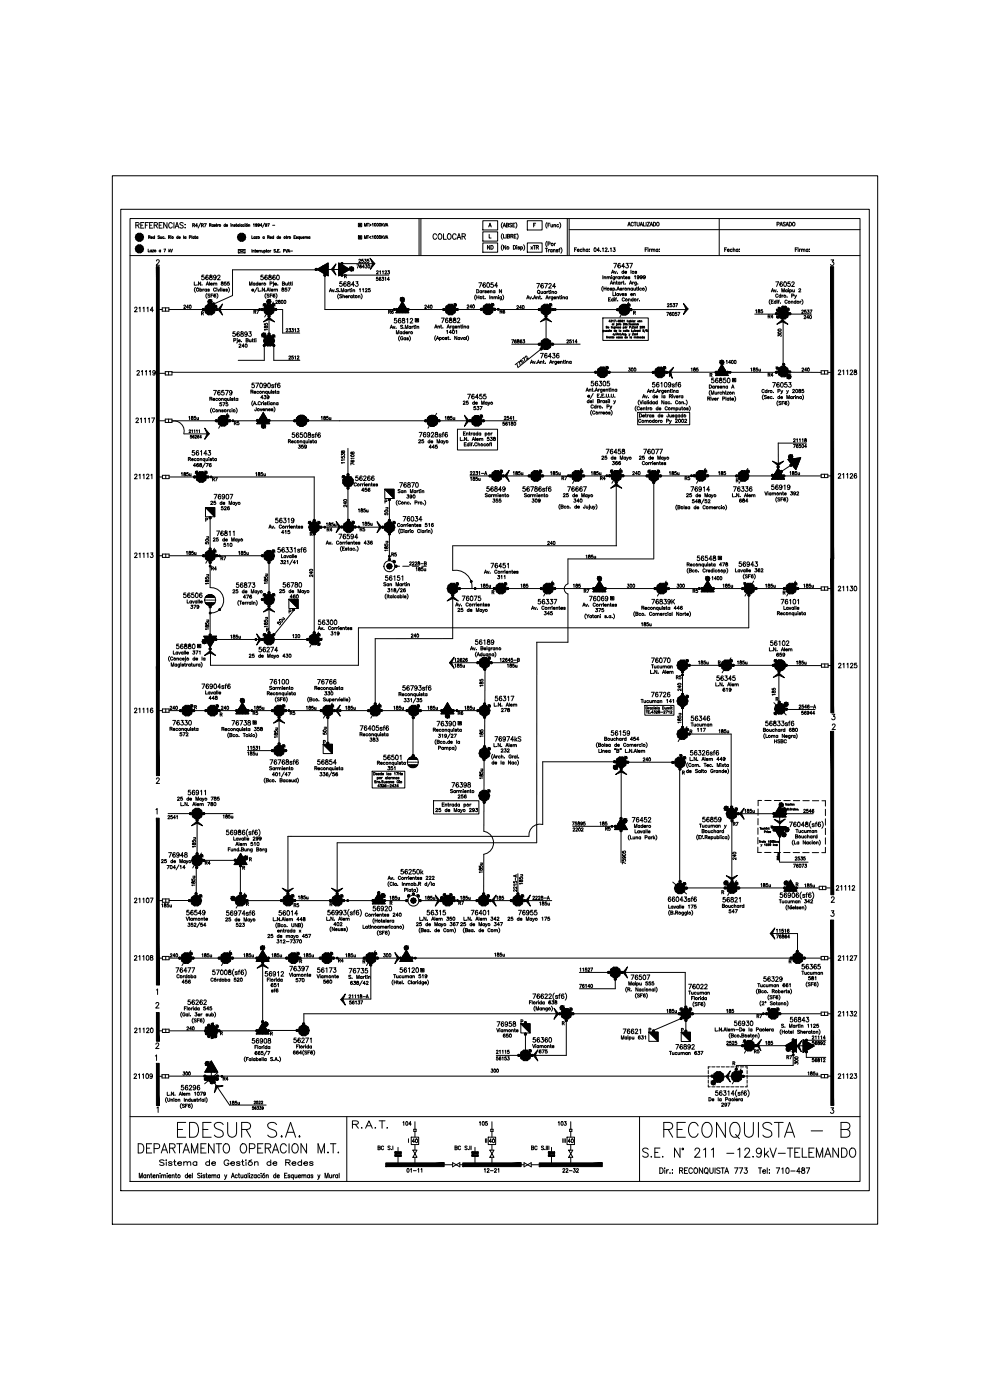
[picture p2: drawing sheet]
<svg xmlns="http://www.w3.org/2000/svg" width="297mm" height="420mm" viewBox="0 0 297 420" stroke-linecap="round" stroke-linejoin="round" font-family="sans-serif">
<g fill="none" stroke="#000" stroke-width=".3">
<path d="M33.7 52.7h229.3v314.4h-229.3zM36.2 62.8h224.3v294.2h-224.3zM39 65.5h218.7v288.8h-218.7zM39 76.6h218.7M40.7 67.5l.9-.1v-.5l-.9-.2v1.7M41.2 67.5l.5 .9M42.2 67.5h.6M43.1 66.7h-.9v1.7h.9M43.6 67.5h.5M44.4 74.7v.8h.4M44.5 66.7h-.9v1.7M44.5 71.1h.5v-.3l-.5-.1v.8"/>
<path d="M44.8 71.1l.2 .4M44.8 67.5h.6M45.3 71.2h.4l-.1-.1a.25 .25 0 0 0-.3 0 .25 .25 0 0 0 0 .3 .25 .25 0 0 0 .4 0M45.4 75.1a.24 .24 0 0 0-.3 0 .24 .24 0 0 0 0 .3 .24 .24 0 0 0 .3 0M45.4 75v.5M45.7 75h.3l-.3 .5h.3M45.8 66.7h-1v1.7h1M46.2 67.5l.9-.1v-.5l-.9-.2v1.7M46.3 71.1a.25 .25 0 0 0-.3 0 .25 .25 0 0 0 0 .3 .25 .25 0 0 0 .3 0M46.3 70.7v.8M46.7 67.5l.5 .9M46.9 78.3l.3-.4 .5 .3-.9 1.3h1"/>
<path d="M47.7 67.5h.6M47.8 70.8h-.5l.5 .5-.2 .2-.3-.1M48.1 71v.5l.4-.1M48.1 75.1a.24 .24 0 0 0-.3 0 .24 .24 0 0 0 0 .3 .24 .24 0 0 0 .3 0M48.1 75v.5M48.5 71v.5M48.6 66.7h-.9v1.7h.9M49.1 74.7h.5l-.3 .8M49.1 71.1a.24 .24 0 0 0-.3 0 .24 .24 0 0 0 0 .3 .24 .24 0 0 0 .3 0M49.4 71.5h.1M50.1 66.7v1.7l-1-1.7v1.7M50.5 71.1h.4l.1-.3-.5-.1v.8"/>
<path d="M50.6 74.7v.8M50.7 71.1l.3 .4M50.8 75.2l.2 .3M51 75l-.4 .4M51.1 74.7l.3 .8 .3-.8M51.2 70.7h.1M51.2 71v.5M51.6 67.1a.55 .55 0 0 0-.6-.4 .55 .55 0 0 0-.4 .7v.4a.55 .55 0 0 0 .4 .6 .55 .55 0 0 0 .6-.4M52.1 66.7v1.7M52.5 68.4l.6-1.7 .5 1.7M52.7 67.8h.7M53.4 71.1a.25 .25 0 0 0-.4 0 .25 .25 0 0 0 0 .3 .25 .25 0 0 0 .4 0"/>
<path d="M53.4 70.7v.8M53.6 71.2h.4v-.1a.25 .25 0 0 0-.3 0 .25 .25 0 0 0 0 .3 .25 .25 0 0 0 .3 0M54.9 67l-.3-.3-.7 .3 .1 .4 .9 .5-.3 .5-.7-.2M55 70.7v.8M55.5 67.3v.1zM55.5 68.2v.2zM55.7 71.1a.25 .25 0 0 0-.3 0 .25 .25 0 0 0 0 .3 .25 .25 0 0 0 .3 0M55.7 71v.5M56.7 71.1h.5v-.3l-.5-.1v.8M57.5 70.7v.8M57.8 67.5h.5v-.3l-.5-.1v.9M58 67.5l.3 .5"/>
<path d="M58.2 71.1a.25 .25 0 0 0-.4 0 .25 .25 0 0 0 0 .3 .25 .25 0 0 0 .4 0M58.2 71v.5M58.4 71h.2M58.5 70.7l.2 .8M59.2 67.7h-.6l.4-.6v.9M59.3 71.1a.25 .25 0 0 0-.4 0 .25 .25 0 0 0 0 .3 .25 .25 0 0 0 .4 0M59.3 71v.5M60.1 66.9l-.7 1.5M60.4 67.5h.5v-.3l-.5-.1v.9M60.7 67.5l.3 .5M61.2 67.1h.6l-.4 .9M62.8 67.5l.4-.1v-.2l-.4-.1v.8"/>
<path d="M63 67.5l.3 .4M63.9 67.5a.25 .25 0 0 0-.3 0 .25 .25 0 0 0 0 .3 .25 .25 0 0 0 .3 0M63.9 67.4v.5M64.6 67.5l-.4-.1 .4 .4h-.4M64.7 67.4h.3M64.9 67.1l.1 .8M65.2 67.4v.5M65.5 67.4l-.3 .2M67.5 67.5a.25 .25 0 0 0-.3 0 .25 .25 0 0 0 0 .3 .25 .25 0 0 0 .3 0M67.5 67.1v.8M67.8 67.6l.4-.1a.24 .24 0 0 0-.3 0 .24 .24 0 0 0 0 .3 .24 .24 0 0 0 .3 0M69.2 67.1h.1"/>
<path d="M69.2 67.4v.5M69.5 67.5l.3-.1 .1 .5M69.5 67.4v.5M70.5 67.5l-.3-.1 .3 .4h-.4M70.7 67.4h.3M70.8 67.1l.2 .8M71.4 75.8h2M71.4 74.8h2M71.4 74.8v1M71.4 74.8l2 1M71.6 67.5a.24 .24 0 0 0-.4 0 .24 .24 0 0 0 0 .3 .24 .24 0 0 0 .4 0M71.6 67.4v.5"/>
<path d="M71.9 67.1v.8M72.6 67.5a.24 .24 0 0 0-.4 0 .24 .24 0 0 0 0 .3 .24 .24 0 0 0 .4 0M72.6 67.4v.5M73.2 67.5a.25 .25 0 0 0-.3 0 .25 .25 0 0 0 0 .3 .25 .25 0 0 0 .3 0M73.4 74.8v1M73.4 74.8l-2 1M73.5 67.1h.1M73.5 67.4v.5M74.1 67.1l-.3 .1M74.5 67.5l.3-.1v.5M74.5 67.4v.5M75.5 70.7v.8h.4"/>
<path d="M75.5 74.8v.8M75.8 75.2l.3-.1 .1 .5M75.8 75.1v.5M76 67.2l.1-.1v.8M76.4 75.1h.2M76.5 71.1a.24 .24 0 0 0-.4 0 .24 .24 0 0 0 0 .3 .24 .24 0 0 0 .4 0M76.5 71v.5M76.5 74.8l.2 .8M76.7 71h.4l-.4 .5h.4M76.8 75.3h.5l-.1-.1a.25 .25 0 0 0-.3 0 .25 .25 0 0 0 0 .3 .25 .25 0 0 0 .4 0M77 67.4a.23 .23 0 0 1-.3 .1 .23 .23 0 0 1-.1-.3 .23 .23 0 0 1 .4 0l-.1 .7-.3-.1M77.5 75.1v.5"/>
<path d="M77.7 67.4a.23 .23 0 0 1-.3 .1 .23 .23 0 0 1-.1-.3 .23 .23 0 0 1 .4 0l-.1 .7-.3-.1M77.8 75.1l-.3 .2M78 75.1v.5M78.3 75.1l-.3 .2M78.4 75.1l.1 .5 .3-.1M78.5 67.6h-.5l.3-.5v.8M78.8 75.1v.5M79.1 75.2a.24 .24 0 0 1 .4 0 .24 .24 0 0 1 0 .3 .24 .24 0 0 1-.4 0M79.1 75.1v.8M79.2 71.1a.24 .24 0 0 0-.4 0 .24 .24 0 0 0 0 .3 .24 .24 0 0 0 .4 0M79.2 71v.5M79.3 66.9l-.6 1.3"/>
<path d="M79.7 75.1h.3M79.8 74.8l.2 .8M80 67.4a.23 .23 0 0 1-.4 .1 .23 .23 0 0 1-.1-.3 .23 .23 0 0 1 .4 0l-.1 .7-.3-.1M80.2 67.1h.5l-.4 .8M80.2 71.1h.4l.1-.3-.5-.1v.8M80.5 71.1l.2 .4M80.9 75.1v.5M80.9 71.2h.5l-.1-.1a.25 .25 0 0 0-.3 0 .25 .25 0 0 0 0 .3 .25 .25 0 0 0 .4 0M81.2 75.1l-.3 .2M81.7 67.6h.6M82 71.1a.25 .25 0 0 0-.4 0 .25 .25 0 0 0 0 .3 .25 .25 0 0 0 .4 0M82 70.7v.8"/>
<path d="M82.6 74.9h-.5l.5 .5-.2 .2-.3-.1M82.9 75.6h.1M83.2 75.2h.3M83.4 71.1a.24 .24 0 0 0-.3 0 .24 .24 0 0 0 0 .3 .24 .24 0 0 0 .3 0M83.4 70.7v.8M83.7 74.8h-.5v.8h.5M83.7 71.2h.4v-.1a.25 .25 0 0 0-.4 0 .25 .25 0 0 0 .1 .3 .25 .25 0 0 0 .3 0M83.9 75.6h.1M85 75.2h.4v-.3l-.4-.1v.8M85.6 74.8l.3 .8 .3-.8M85.7 71h.3M85.8 70.7l.2 .8"/>
<path d="M86.2 71v.5M86.3 75.6l.3-.8 .2 .8M86.4 75.4h.3M86.5 71l-.3 .2M87 75.3h.7M88.1 71.1h.3M88.6 70.7h-.5v.8h.5M89.1 71.1l-.3-.1 .3 .4h-.4M89.8 71.1a.24 .24 0 0 0-.4 0 .24 .24 0 0 0 0 .3 .24 .24 0 0 0 .4 0M89.8 71v.8M90.1 71v.5l.4-.1M90.5 71v.5"/>
<path d="M90.7 71.2h.4v-.1a.25 .25 0 0 0-.3 0 .25 .25 0 0 0 0 .3 .25 .25 0 0 0 .3 0M91.4 71.1l.3-.1 .1 .5M91.4 71v.5M91.8 71.1l.3-.1 .1 .5M92.9 71.1a.25 .25 0 0 0-.4 0 .25 .25 0 0 0 0 .3 .25 .25 0 0 0 .4 0M92.9 71v.5M101.5 78.9l3.3 1.9-3.3 1.9zM102.5 79.1h9.4M106.9 79.4h.6l-.4 1M107.4 67h1v1h-1zM107.4 70.7h1v1h-1zM107.6 78l.1-.3 .4 .2-.6 .8h.6"/>
<path d="M108.3 79.5a.44 .44 0 0 0-.5 .4 .44 .44 0 0 0 .4 .4 .29 .29 0 0 0 0-.5 .29 .29 0 0 0-.4 .3M108.8 77.7h-.4v.5a.32 .32 0 0 1 .5 0 .32 .32 0 0 1-.1 .4 .32 .32 0 0 1-.5-.1M109.2 71.5v-.8l.3 .8 .3-.8v.8M109.2 67.8v-.8l.3 .8 .3-.8v.8M109.3 77.7h.4l-.2 .4a.3 .3 0 0 1 .2 .5 .3 .3 0 0 1-.5-.1M109.5 79.4h.5l-.3 .4a.3 .3 0 0 1 .3 .5 .3 .3 0 0 1-.6-.1M110 70.7h.5M110 67h.5M110.2 70.7v.8M110.2 67v.8M110.5 77.7h-.4v.5a.31 .31 0 0 1 .4 0 .31 .31 0 0 1 0 .4 .31 .31 0 0 1-.5-.1M110.7 67.1l.5 .4-.5 .3"/>
<path d="M111.2 70.8l-.5 .4 .5 .3M111.6 70.8l.2-.1v.8M111.6 67.1l.2-.1v.8M114.4 70.7v.8M114.4 67v.8M114.6 71l.3 .5M114.6 67.3l.3 .5M114.9 70.7l-.5 .5M114.9 67l-.5 .5M115 70.7l.3 .8 .3-.8M115 67l.3 .8 .3-.8M115.7 71.5l.2-.8 .3 .8"/>
<path d="M115.7 67.8l.2-.8 .3 .8M115.8 71.2h.3M115.8 67.5h.3M125.6 65.5v11.1M126.1 65.5v11.1M130.8 70.5a.55 .55 0 0 0-.6-.4 .55 .55 0 0 0-.4 .6v.4a.55 .55 0 0 0 .4 .7 .55 .55 0 0 0 .6-.4M131.6 70.2a.76 .76 0 0 1 .8 .7 .76 .76 0 0 1-.8 .8l-.3-.6zM132.9 70.1v1.7h.9M134.3 70.2a.76 .76 0 0 1 .9 .7 .76 .76 0 0 1-.9 .8l-.2-.6zM136.7 70.5a.55 .55 0 0 0-.7-.4 .55 .55 0 0 0-.4 .6v.4a.55 .55 0 0 0 .4 .7 .55 .55 0 0 0 .7-.4M137 71.8l.6-1.7 .5 1.7M137.2 71.2h.7"/>
<path d="M138.5 70.9l.8-.1 .1-.5-.9-.2v1.7M139 70.9l.5 .9M144.7 66.2h4.4v2.8h-4.4zM144.7 72.9h4.4v2.7h-4.4zM144.7 69.5h4.4v2.8h-4.4zM146.5 68.1l.3-1.2 .4 1.2M146.6 70.3v1.1h.6M146.6 67.7h.5M146.7 73.6v1.1l-.6-1.1v1.1M147.1 73.6a.57 .57 0 0 1 .7 .6 .57 .57 0 0 1-.7 .5zM150.6 66.7a1.22 1.22 0 0 0 0 1.7M150.6 70.1a1.22 1.22 0 0 0 0 1.7"/>
<path d="M150.6 73.4a1.22 1.22 0 0 0 0 1.7M150.8 68.1l.3-1.2 .4 1.2M150.9 70.3v1.1h.6M150.9 67.7h.5M151.6 73.6v1.1l-.7-1.1v1.1M151.7 70.3v1.1M151.8 67.5l.6 .1-.2 .5h-.4v-1.2l.6 .2-.2 .4M152.1 70.8l.6 .1-.2 .5h-.4v-1.1l.6 .1-.2 .4M153.1 70.8h.6v-.4l-.6-.1v1.1M153.4 67.1l-.3-.2-.4 .2 .7 .6-.3 .4-.4-.2M153.4 70.8l.4 .6M153.7 67.5h.4"/>
<path d="M153.8 73.6a.57 .57 0 0 1 .7 .6 .57 .57 0 0 1-.7 .5zM154.1 70.8h.4M154.3 66.9h-.6v1.2h.6M154.6 66.7a1.23 1.23 0 0 1 0 1.7M154.7 70.3h-.6v1.1h.6M154.8 73.7h.1M154.9 74v.7M154.9 70.1a1.23 1.23 0 0 1 0 1.7M155.7 74.1l-.5-.1 .5 .6-.2 .1-.3-.1M156 74.1a.33 .33 0 0 1 .5 0 .33 .33 0 0 1 0 .5 .33 .33 0 0 1-.5 0M156 74v1.1M156.9 73.4a1.23 1.23 0 0 1 0 1.7"/>
<path d="M158 66.2h4.5v2.8h-4.5zM158 72.9h4.5v2.7h-4.5zM159.1 74l.5 .7M159.6 74l-.5 .7M159.8 73.6h.7M159.9 67.5h.4M160.1 73.6v1.1M160.5 66.9h-.6v1.2M160.7 74.1h.6v-.4l-.6-.1v1.1M161.1 74.1l.3 .6M163.4 74.5h.7M163.8 74.5v1.1"/>
<path d="M163.9 66.7a1.23 1.23 0 0 0 0 1.7M163.9 72.4a1.23 1.23 0 0 0 0 1.7M164.2 73.2l.6-.1v-.4l-.6-.1v1.1M164.2 67.5h.4M164.3 74.8v.8M164.7 74.8l-.4 .3M164.8 66.9h-.6v1.2M165.1 67.3v.7l.5-.2M165.5 75a.33 .33 0 0 0-.5 0 .33 .33 0 0 0 0 .4 .33 .33 0 0 0 .5 0M165.5 74.8v.8M165.6 67.3v.8M165.8 75l.5-.1 .1 .7"/>
<path d="M165.8 74.8v.8M166 67.5l.5-.1v.7M166 67.3v.8M166.1 72.9v.8M166.5 72.9l-.4 .4M167.2 75l-.2-.2-.3 .2 .5 .2v.3l-.5-.1M167.4 67.5a.33 .33 0 0 0-.5 0 .33 .33 0 0 0 0 .4 .33 .33 0 0 0 .5 0M167.5 74.8h.3M167.7 66.7a1.22 1.22 0 0 1 0 1.7M167.8 74.5l-.2 .2v.9M168.1 74.2a1.22 1.22 0 0 1 0 1.7M170 65.5v11.1"/>
<path d="M170.6 65.5v11.1M170.6 68.9h87.1M172.2 74.9h.4M172.8 74.3h-.6v1.1M173 75h.6l-.1-.2a.33 .33 0 0 0-.4 .1 .33 .33 0 0 0 0 .4 .33 .33 0 0 0 .5 0M174.4 74.9a.33 .33 0 0 0-.4-.1 .33 .33 0 0 0 0 .5 .33 .33 0 0 0 .4 0M174.8 74.9l.4-.1 .1 .6M174.8 74.3v1.1M176.2 74.9a.33 .33 0 0 0-.5-.1 .33 .33 0 0 0 0 .5 .33 .33 0 0 0 .5 0M176.2 74.7v.7M176.6 74.7h.1M176.6 75.3h.1"/>
<path d="M178.1 74.4a.5 .5 0 0 1 .6 .5 .5 .5 0 0 1-.6 .5zM179.7 75.1h-.7l.4-.8v1.1M180 75.3h.1M180.5 74.5l.3-.2v1.1M181.4 74.6l.2-.3 .3 .2-.6 .9h.7M182.4 75.3h.1M182.9 74.5l.2-.2v1.1M183.8 74.3h.5l-.3 .5a.35 .35 0 0 1 .3 .5 .35 .35 0 0 1-.6-.1M183.9 79h.9l-.6 1.4M185.9 79.2l-.1-.2a.68 .68 0 0 0-.7 .6 .68 .68 0 0 0 .4 .8 .4 .4 0 0 0 .5-.4 .4 .4 0 0 0-.4-.4 .4 .4 0 0 0-.4 .3M187.2 79.9h-.9l.6-.9v1.4M187.6 79h.7l-.4 .5a.43 .43 0 0 1 .4 .7 .43 .43 0 0 1-.8-.1"/>
<path d="M188.2 67.8l.3-1.1 .4 1.1M188.3 67.4h.5M188.7 79h.8l-.6 1.4M189.8 66.9a.37 .37 0 0 0-.4-.2 .37 .37 0 0 0-.3 .4v.2a.37 .37 0 0 0 .3 .5 .37 .37 0 0 0 .4-.3M190 66.7h.7M190.3 66.7v1.1M190.9 66.7v.7l.3 .4 .3-.2 .1-.9M191.8 67.8l.4-1.1 .4 1.1M192 67.4h.4M192.8 66.7v1.1h.6M193.4 74.9h.3M193.6 66.7v1.1"/>
<path d="M194 66.7h.6l-.6 1.1h.6M194 74.3h-.6v1.1M194.2 74.4h.1M194.2 74.8v.6M194.6 74.7v.7M194.8 67.8l.4-1.1 .4 1.1M195 67.4h.4M195 74.7l-.4 .3M195.2 74.9l.5-.1v.6M195.2 74.7v.7M195.7 74.9l.5-.1 .1 .6M195.8 66.7a.57 .57 0 0 1 .7 .5 .57 .57 0 0 1-.7 .6z"/>
<path d="M197.2 74.9a.33 .33 0 0 0-.5-.1 .33 .33 0 0 0 0 .5 .33 .33 0 0 0 .5 0M197.2 74.7v.7M197.6 74.7h.1M197.6 75.3h.1M215.5 65.5v11.1M217.2 74.9h.3M217.8 74.3h-.6v1.1M218 75h.5v-.2a.33 .33 0 0 0-.5 .1 .33 .33 0 0 0 .1 .4 .33 .33 0 0 0 .4 0M219.4 74.9a.33 .33 0 0 0-.5-.1 .33 .33 0 0 0 0 .5 .33 .33 0 0 0 .5 0M219.7 74.9l.5-.1 .1 .6M219.7 74.3v1.1M221.2 74.9a.33 .33 0 0 0-.5-.1 .33 .33 0 0 0 0 .5 .33 .33 0 0 0 .5 0"/>
<path d="M221.2 74.7v.7M221.6 74.7h.1M221.6 75.3h.1M232.9 67.2h.5l.1-.4-.6-.1v1.1M233.7 67.8l.4-1.1 .4 1.1M233.9 67.4h.4M235.3 66.8l-.2-.1-.4 .1 .6 .6-.2 .4-.4-.2M235.5 67.8l.4-1.1 .4 1.1M235.7 67.4h.4M236.5 66.7a.57 .57 0 0 1 .7 .5 .57 .57 0 0 1-.7 .6zM238.3 74.9h.4M238.9 74.3h-.6v1.1"/>
<path d="M239.1 74.4h.1M239.2 74.8v.6M239.6 74.7v.7M239.9 74.7l-.3 .3M240.2 74.9l.5-.1v.6M240.2 74.7v.7M240.7 74.9l.5-.1v.6M242.1 74.9a.33 .33 0 0 0-.4-.1 .33 .33 0 0 0 0 .5 .33 .33 0 0 0 .4 0M242.1 74.7v.7M242.6 74.7h.1M242.6 75.3h.1M249 77.9h.8l-.4 .7a.52 .52 0 0 1 .4 .8 .52 .52 0 0 1-.9-.1"/>
<path d="M40.4 92.4l.2-.3 .5 .3-.8 1.1h.8M41.7 92.4l.3-.3v1.4M42.9 92.4l.3-.3v1.4M44 92.4l.3-.3v1.4M45.9 93h-.8l.5-.9v1.4M47.3 92.8h1.3M48.6 92.3h2v1h-2zM49.6 92.3v1M50.6 92.8h34.1v7.1h5.1M55.1 91.7l.2-.2 .3 .2-.6 .8h.6M56.5 92.1h-.6l.4-.6v1M58.2 84.6v.9h.6"/>
<path d="M58.6 86.2a1 1 0 0 0 0 1.5M59.1 85.4h.1M59.9 86.8a.31 .31 0 0 1 .5 0 .31 .31 0 0 1 0 .4 .31 .31 0 0 1-.5 0M59.9 86.4v.9M60.1 84.6v.9l-.6-.9v.9M60.4 94l.5-.1v-.3l-.5-.1v1M60.5 85.4h.1M60.7 94l.3 .5M60.8 86.7v.6M61.1 82.5h-.6v.6a.45 .45 0 0 1 .6 0 .45 .45 0 0 1 0 .7 .45 .45 0 0 1-.7-.2M61.2 86.7l-.4 .3M61.8 85.5l.4-.9 .3 .9"/>
<path d="M61.9 86.8a.31 .31 0 0 0-.5 0 .31 .31 0 0 0 0 .4 .31 .31 0 0 0 .5 0M61.9 86.7v.6M61.9 85.2h.5M62 88a.99 .99 0 0 0 0 1.5M62.4 82.7l-.1-.1a.68 .68 0 0 0-.8 .5 .68 .68 0 0 0 .5 .8 .4 .4 0 0 0 .5-.4 .4 .4 0 0 0-.4-.4 .4 .4 0 0 0-.4 .3M62.7 86.8l-.4-.1 .4 .5h-.5M62.8 84.6v.9M62.9 82.6v.4a.56 .56 0 0 1 .6 .2 .56 .56 0 0 1 0 .6l-.4 .1a.45 .45 0 0 1-.3-.6 .45 .45 0 0 1 .6-.3l.1-.4zM62.9 88.3h-.6l.6 .6-.2 .2-.4-.1M63.1 85.2h.5a.31 .31 0 0 0-.4-.2 .31 .31 0 0 0-.1 .4 .31 .31 0 0 0 .4 .1l.1-.1M63.3 88.6h.3M63.5 89.9l-1.2 1.2"/>
<path d="M63.9 88.2h-.6v.9M64 85.1l.4-.2 .1 .6M64 84.9v.6M64.3 91.5l.7 .7M64.5 85.1l.4-.2 .1 .6M64.7 88.3l-.1-.1a.43 .43 0 0 0-.5 .4 .43 .43 0 0 0 .6 .4 .3 .3 0 0 0-.2-.5 .3 .3 0 0 0-.4 .3M64.7 86.6a.36 .36 0 0 0-.4-.2 .36 .36 0 0 0-.3 .3v.3a.36 .36 0 0 0 .3 .3 .36 .36 0 0 0 .4-.2M64.8 83a.39 .39 0 0 1-.6 .3 .39 .39 0 0 1-.1-.6 .39 .39 0 0 1 .6 0l-.1 1.1-.6-.1M65 88a.99 .99 0 0 1 0 1.5M65 86.4h.1M65 86.7v.6M65.2 82.8l.3-.3 .4 .3-.7 1.1h.8"/>
<path d="M65.3 86.7l.3 .6 .2-.6M66.1 86.4h.1M66.1 86.7v.6M66.4 84.6v.3l.5 .3a.32 .32 0 0 1-.3 .3 .32 .32 0 0 1-.3-.3l.6-.4-.1-.2zM66.5 86.4v.9M66.8 87h.6a.31 .31 0 0 0-.4-.3 .31 .31 0 0 0-.3 .3 .31 .31 0 0 0 .3 .3l.4-.1M67.8 84.6h-.5v.4a.34 .34 0 0 1 .5 0 .34 .34 0 0 1-.1 .5 .34 .34 0 0 1-.5-.2M68.2 86.8l-.5-.1 .5 .5h-.6M68.4 86.2a1.01 1.01 0 0 1 0 1.5M68.7 84.6h-.5v.4a.34 .34 0 0 1 .5 0 .34 .34 0 0 1-.1 .5 .34 .34 0 0 1-.5-.2M70.5 99.5h-.6l-.1 .6a.45 .45 0 0 1 .7 0 .45 .45 0 0 1-.1 .7 .45 .45 0 0 1-.7-.2M71.7 99.7l-.1-.1a.68 .68 0 0 0-.7 .5 .68 .68 0 0 0 .4 .8 .4 .4 0 0 0 .5-.4 .4 .4 0 0 0-.4-.4 .4 .4 0 0 0-.4 .3"/>
<path d="M72.2 99.6v.4a.56 .56 0 0 1 .6 .2 .56 .56 0 0 1 0 .6l-.4 .1a.45 .45 0 0 1-.3-.6 .45 .45 0 0 1 .6-.3l.1-.4zM74.1 100a.39 .39 0 0 1-.6 .3 .39 .39 0 0 1-.1-.7 .39 .39 0 0 1 .6 .1l-.1 1.1-.5-.1M74.6 99.5h.7l-.4 .5a.43 .43 0 0 1 .4 .7 .43 .43 0 0 1-.8-.1M74.8 85.5v-.9l.3 .9 .4-.9v.9M75.5 87h.5a.31 .31 0 0 0-.3-.3 .31 .31 0 0 0-.3 .3 .31 .31 0 0 0 .3 .3l.3-.1M76.1 93.5h.5l.1-.4-.6-.1v1M76.4 85a.31 .31 0 0 0-.5 0 .31 .31 0 0 0 0 .4 .31 .31 0 0 0 .5 0M76.4 84.9v.6M76.4 93.5l.3 .5M76.9 93h.6l-.4 1M77.1 86.2l-.8 1.5M77.3 85a.31 .31 0 0 0-.5 0 .31 .31 0 0 0 0 .4 .31 .31 0 0 0 .5 0"/>
<path d="M77.3 84.6v.9M77.4 86.4v.9h.5M77.6 85.2h.6a.31 .31 0 0 0-.5-.2 .31 .31 0 0 0-.1 .4 .31 .31 0 0 0 .5 .1l.1-.1M78.2 87.2h.1M78.5 84.9v.6M78.8 82.5h-.6v.6a.45 .45 0 0 1 .6 0 .45 .45 0 0 1 0 .7 .45 .45 0 0 1-.7-.2M78.8 84.9l-.3 .3M79.2 97v.4l.4 .1a.32 .32 0 0 1 0-.5 .32 .32 0 0 1 .5 .1 .32 .32 0 0 1-.1 .4M79.3 86.4v.9l-.7-.9v.9M79.3 97.9v.4h.2a.39 .39 0 0 1 .2-.4 .39 .39 0 0 1 .5 0v.2a.32 .32 0 0 1-.4 .2 .32 .32 0 0 1-.2-.4zM79.6 91l-.8 .8M79.6 99.9l-1.1 1.1"/>
<path d="M79.7 87.2h.1M79.7 88a1 1 0 0 0 0 1.5M80 87.3l.3-.9 .4 .9M80.1 82.7l-.1-.1a.68 .68 0 0 0-.7 .5 .68 .68 0 0 0 .4 .8 .4 .4 0 0 0 .5-.4 .4 .4 0 0 0-.4-.4 .4 .4 0 0 0-.4 .3M80.1 87h.5M80.2 98.9h-1l.2 .2M80.6 82.6v.4a.56 .56 0 0 1 .6 .2 .56 .56 0 0 1 0 .6l-.2 .1a.45 .45 0 0 1-.5-.5 .45 .45 0 0 1 .6-.4l.1-.4zM80.6 92.8v9.4M80.7 88.3h-.7l.7 .6-.3 .2-.4-.1M80.9 85.1l.6-.1v-.4h-.6v.9M80.9 86.4v.9M81 88.6h.3"/>
<path d="M81.2 89.8l-1.2 1.2M81.3 87h.5a.31 .31 0 0 0-.3-.3 .31 .31 0 0 0-.3 .3 .31 .31 0 0 0 .3 .3l.3-.1M81.6 88.2h-.6v.9M81.7 91l.7 .8M81.9 90.6l-2.6 4.5M82 84.6h.1M82 84.9v.8l-.2 .1M82.1 86.9l.5-.2v.6M82.1 86.7v.6M82.3 85.2h.6a.31 .31 0 0 0-.5-.2 .31 .31 0 0 0-.1 .4 .31 .31 0 0 0 .5 .1l.1-.1M82.4 88.3l-.1-.1a.42 .42 0 0 0-.5 .4 .42 .42 0 0 0 .6 .4 .3 .3 0 0 0-.2-.5 .3 .3 0 0 0-.4 .3M82.5 82.7l-.1-.1a.68 .68 0 0 0-.8 .5 .68 .68 0 0 0 .5 .8 .4 .4 0 0 0 .4-.4 .4 .4 0 0 0-.3-.4 .4 .4 0 0 0-.5 .3"/>
<path d="M82.6 90.3l.2-.3 .3 .2-.5 .8h.6M82.6 86.9l.5-.2 .1 .6M82.7 88a.99 .99 0 0 1 0 1.5M83.1 82.6a.68 .68 0 0 1 .7 .5 .68 .68 0 0 1-.4 .8l-.5-.3zM83.2 85.4h.1M83.5 90.1v.3a.39 .39 0 0 1 .4 .1 .39 .39 0 0 1 0 .5h-.3a.32 .32 0 0 1-.2-.4 .32 .32 0 0 1 .4-.2l.1-.3zM84.5 86.4v.3a.4 .4 0 0 1 .5 .1 .4 .4 0 0 1 0 .5l-.5-.1v-.3l.6-.3-.1-.2zM84.6 85l.6 .1-.1 .4h-.5v-.9h.6l-.1 .4M85.6 84.9l.1 .6 .4-.2M85.7 98.8l.2-.3 .3 .2-.5 .8h.6M85.9 86.4h-.4l-.1 .4a.34 .34 0 0 1 .5 0 .34 .34 0 0 1 0 .5 .34 .34 0 0 1-.5-.2M86.1 84.9v.6"/>
<path d="M86.3 86.4h.6l-.4 .9M86.4 84.9h.3M86.5 84.6v.7l.3 .2M86.6 98.5h.5l-.3 .4a.3 .3 0 0 1 .3 .5 .3 .3 0 0 1-.6-.1M86.9 84.9h.4M87.1 84.6v.7l.2 .2M87.5 98.5h.4l-.2 .4a.3 .3 0 0 1 .2 .5 .3 .3 0 0 1-.5-.1M87.5 84.6h.1M87.6 84.9v.6M88.3 98.7l.2-.2v1M89.1 98.5h.5l-.3 .4a.3 .3 0 0 1 .3 .5 .3 .3 0 0 1-.6-.1M95 80.8l3.3-1.9v3.8z"/>
<path d="M96.6 80.9h-26.9v7.7l-5.5 2.5M97.4 82.5v10.3h65.3M98 80.8h3.8M98.7 87.5l.4-1 .3 1M98.8 87.2h.5M99.6 86.9l.3 .6 .2-.6M100.5 87.4h.1M101.5 86.7h-.7l.7 .5-.3 .3-.4-.1M101.5 88.2a1 1 0 0 0 0 1.4M101.8 87.4h.1M102.3 87.5v-1l.3 1 .4-1v1M102.4 88.5h-.6l.6 .5-.2 .3-.4-.1"/>
<path d="M102.5 84.5h-.6l-.1 .6a.45 .45 0 0 1 .7 0 .45 .45 0 0 1-.1 .6 .45 .45 0 0 1-.6-.1M102.5 82.5h14M102.7 88.8l.5-.1 .1 .6M102.7 88.3v1M103.3 82.8h.5v-.4h-.5v.9M103.5 82.8l.3 .5M103.6 88.9h.5a.31 .31 0 0 0-.4-.2 .31 .31 0 0 0-.1 .5 .31 .31 0 0 0 .4 .1l.1-.1M103.7 84.7v-.2a.68 .68 0 0 0-.8 .6 .68 .68 0 0 0 .5 .8 .41 .41 0 0 0 .4-.4 .41 .41 0 0 0-.3-.4 .41 .41 0 0 0-.5 .3M103.9 87a.31 .31 0 0 0-.5-.1 .31 .31 0 0 0 0 .5 .31 .31 0 0 0 .5 0M103.9 86.9v.6M104.3 86.9v.6M104.3 84.5v.4a.56 .56 0 0 1 .6 .3 .56 .56 0 0 1 0 .6l-.2 .1a.46 .46 0 0 1-.6-.5 .46 .46 0 0 1 .6-.4l.2-.5z"/>
<path d="M104.5 88.7v.6M104.6 86.9l-.3 .2M104.8 86.9h.3M104.8 80.1l1.1 1.1M104.8 88.7l-.3 .2M104.9 86.5v.8l.2 .2M105.4 86.6h.1M105.4 86.9v.6M105.6 88.8a.31 .31 0 0 0-.5 0 .31 .31 0 0 0 0 .4 .31 .31 0 0 0 .5 0M105.6 88.7v.6M105.8 87l.4-.1 .1 .6M105.8 86.9v.6"/>
<path d="M105.8 88.7h.4M106 88.3v.8l.2 .2M106.2 85.4h-.9l.6-.9v1.4M106.6 84.5h.7l-.4 .5a.43 .43 0 0 1 .4 .7 .43 .43 0 0 1-.8-.1M107.4 88.8l.4-.1 .1 .6M107.4 88.7v.6M107.7 86.7l.3-.2v1M108.2 88.2a1 1 0 0 1 0 1.4M108.6 86.7l.3-.2v1M109.2 80.1h-.6l.4-.7v1M109.5 86.8l.2-.3 .3 .2-.6 .8h.7M110.9 86.5h-.4l-.1 .4a.34 .34 0 0 1 .5 0 .34 .34 0 0 1 0 .6 .34 .34 0 0 1-.5-.2"/>
<path d="M112.9 81.4l.1-.2 .4 .2-.6 .8h.6M113.2 83.1h-.4v.5a.32 .32 0 0 1 .5 0 .32 .32 0 0 1-.1 .4 .32 .32 0 0 1-.5-.1M113.8 81.4l.2-.2v1M114.1 83.3v-.1a.44 .44 0 0 0-.5 .4 .44 .44 0 0 0 .4 .5 .29 .29 0 0 0 .1-.5 .29 .29 0 0 0-.5 .2M114.5 83.1h.5l-.3 .4a.3 .3 0 0 1 .2 .5 .3 .3 0 0 1-.5-.1M114.6 81.4l.2-.2v1M115.4 81.4l.1-.2 .4 .2-.6 .8h.6M115.4 83.3l.2-.2v1M116.2 81.2h.5l-.3 .4a.3 .3 0 0 1 .3 .4 .3 .3 0 0 1-.5 0M116.5 93.5h.5v-.4l-.5-.1v1M116.7 83.8h-.6l.4-.7v1M116.8 93.5l.3 .5"/>
<path d="M116.9 98.5l.4-1 .4 1M117.1 98.2h.4M117.8 97.8l.3 .7 .3-.7M117.8 93.2v-.1a.44 .44 0 0 0-.5 .4 .44 .44 0 0 0 .5 .5 .29 .29 0 0 0 0-.5 .29 .29 0 0 0-.5 .2M118.7 98.4h.1M118.8 95.5h-.6v.6a.45 .45 0 0 1 .6 0 .45 .45 0 0 1 0 .6 .45 .45 0 0 1-.7-.1M120 89.2l1.2 1.2M120.1 95.7l-.1-.2a.68 .68 0 0 0-.7 .6 .68 .68 0 0 0 .4 .8 .4 .4 0 0 0 .5-.4 .4 .4 0 0 0-.4-.4 .4 .4 0 0 0-.4 .3M120.4 99.6a.31 .31 0 0 0-.4 0 .31 .31 0 0 0 0 .4 .31 .31 0 0 0 .4 0M120.4 99.5v.6M120.6 90.5l1.9 3.3h-3.8zM120.6 95.5v.4a.56 .56 0 0 1 .6 .3 .56 .56 0 0 1 0 .6l-.4 .1a.46 .46 0 0 1-.3-.6 .46 .46 0 0 1 .6-.3l.1-.5z"/>
<path d="M120.7 97.7h-.7l.7 .5-.2 .3-.5-.1M121.1 98.4h.1M121.3 99.6a.31 .31 0 0 0-.5 0 .31 .31 0 0 0 0 .4 .31 .31 0 0 0 .5 0M121.3 99.1v1M121.5 98.5v-1l.3 1 .4-1v1M121.6 99.7h.6a.33 .33 0 0 0-.5-.1 .33 .33 0 0 0 0 .5 .33 .33 0 0 0 .5-.1M121.9 95.7l.3-.2v1.4M122.5 99.5v.6M122.9 99.5l-.4 .2M122.9 95.8l.3-.3 .5 .2-.8 1.2h.8M123.1 98a.31 .31 0 0 0-.5-.1 .31 .31 0 0 0 0 .5 .31 .31 0 0 0 .5 0M123.1 97.8v.7"/>
<path d="M123.5 97.8v.7M123.8 97.8l-.3 .3M124 97.8h.3M124.1 97.5v.8l.2 .2M124.4 95.5h1v1.1h-1zM124.6 97.6h.1M124.6 97.9v.6M125 98l.5-.1v.6M125 97.8v.7M127.3 91.7l.2-.2 .3 .2-.5 .8h.5M128.7 92.1h-.6l.4-.6v1M130.3 98.4l.3-1 .4 1"/>
<path d="M130.4 98.1h.5M131.2 97.9l.5-.1v.6M131.2 97.8v.6M132 97.8h.3M132.2 97.4v.8l.2 .2M132.3 95.4h.8l-.6 1.4M132.7 98.3h.1M133.8 99.2l.3-.1v.9M134 98.4l.3-1 .4 1M134.1 98.1h.5M134.2 95.6v-.2a.68 .68 0 0 0-.8 .6 .68 .68 0 0 0 .5 .8 .41 .41 0 0 0 .4-.4 .41 .41 0 0 0-.3-.4 .41 .41 0 0 0-.5 .3M134.8 95.4v.4a.56 .56 0 0 1 .5 .3 .56 .56 0 0 1 0 .6l-.1 .1a.45 .45 0 0 1-.6-.5 .45 .45 0 0 1 .6-.4l.1-.5z"/>
<path d="M134.9 97.8v.6M135.3 97.8l-.4 .2M135.3 99.7h-.7l.5-.6v.9M135.9 95.4v.4a.56 .56 0 0 1 .6 .3 .56 .56 0 0 1 0 .6l-.4 .1a.46 .46 0 0 1-.3-.6 .46 .46 0 0 1 .6-.3l.1-.5zM136 97.8v.8l-.4 .1M136 97.9a.31 .31 0 0 0-.4 0 .31 .31 0 0 0 0 .4 .31 .31 0 0 0 .4 0M136.1 91l.7 .8M136.4 98h.5a.31 .31 0 0 0-.3-.2 .31 .31 0 0 0-.3 .3 .31 .31 0 0 0 .3 .3l.3-.1M136.6 99.2l.3-.1v.9M137.1 95.7l.2-.3 .5 .2-.8 1.2h.8M137.2 97.9l.5-.1 .1 .6M137.2 97.8v.6"/>
<path d="M138 97.8h.4M138.2 97.4v.8l.2 .2M138.6 97.5h.1M138.7 97.8v.6M139.1 97.9l.4-.1 .1 .6M139.1 97.8v.6M140 91.7l.2-.3 .3 .2-.5 .8h.5M140.4 97.9a.31 .31 0 0 0-.4 0 .31 .31 0 0 0 0 .4 .31 .31 0 0 0 .4 0M140.4 97.8v.6M141.4 92.1h-.6l.4-.7v1M142.6 88.5a1.01 1.01 0 0 0 0 1.4M142.9 86.8h.3a.52 .52 0 0 1 .3 .5 .52 .52 0 0 1-.3 .5h-.3z"/>
<path d="M142.9 88.6v1M142.9 89.1h.6M143.5 84.8h.8l-.6 1.4M143.5 88.6v1M144.3 87.3a.31 .31 0 0 0-.4 0 .31 .31 0 0 0 0 .4 .31 .31 0 0 0 .4 0M144.3 87.2v.6M144.7 89h.3M144.7 87.2v.6M144.8 88.6v.8l.3 .2M145.1 87.2l-.4 .2M145.4 89.5h.1M145.5 85l-.1-.1a.68 .68 0 0 0-.8 .5 .68 .68 0 0 0 .5 .8 .41 .41 0 0 0 .4-.4 .41 .41 0 0 0-.3-.4 .41 .41 0 0 0-.5 .3"/>
<path d="M145.8 87.3h-.5l.4 .2v.3l-.4-.1M146 84.9a.68 .68 0 0 1 .8 .5 .68 .68 0 0 1-.5 .8l-.4-.3zM146.1 87.4h.5a.31 .31 0 0 0-.3-.2 .31 .31 0 0 0-.3 .3 .31 .31 0 0 0 .3 .3l.3-.1M146.8 88.6v1M146.9 87.3l.5-.1v.6M146.9 87.2v.6M147.1 89.2l.5-.2v.6M147.1 89v.6M147.3 90.9l.8 .8M147.8 84.8h-.6l-.1 .6a.45 .45 0 0 1 .7 0 .45 .45 0 0 1-.1 .7 .45 .45 0 0 1-.6-.2M148 89.2l.5-.2v.6M148 89v.6"/>
<path d="M148.3 87.3a.31 .31 0 0 0-.4 0 .31 .31 0 0 0 0 .4 .31 .31 0 0 0 .4 0M148.3 87.2v.6M148.5 89.2l.5-.2v.6M149.1 85.7h-.9l.6-.9v1.4M149.4 88.7h.1M149.4 89v.6M149.9 93.4h.5v-.3l-.5-.1v.9M150.2 93.4l.2 .5M150.3 89l-.1 .8-.3 .1M150.3 89.1a.31 .31 0 0 0-.5 0 .31 .31 0 0 0 0 .4 .31 .31 0 0 0 .5 0M150.3 86.8v1l-.6-1v1M150.6 88.5a1 1 0 0 1 0 1.4"/>
<path d="M151.2 93.1v-.1a.44 .44 0 0 0-.5 .4 .44 .44 0 0 0 .5 .5 .29 .29 0 0 0 0-.5 .29 .29 0 0 0-.5 .2M154.9 91.9l.2-.3 .3 .2-.6 .8h.6M156.3 92.3h-.6l.4-.7v1M157.8 89.6l.4-.9 .4 .9M158 89.3h.4M158.7 89l.3 .6 .3-.6M159.6 89.5h.1M159.9 89.6l.3-.9 .4 .9M160 89.3h.5M160.8 89.2l.5-.2 .1 .6M160.8 89v.6M160.9 85h.8l-.6 1.4"/>
<path d="M161.5 87.8l.2 .3M161.6 89h.4M161.8 88.7v.8l.2 .1M162.1 87.4l.1 .6 .4-.2M162.3 89.5h.1M162.6 87.4v.6M162.8 85.2v-.1a.68 .68 0 0 0-.8 .5 .68 .68 0 0 0 .5 .8 .41 .41 0 0 0 .4-.4 .41 .41 0 0 0-.3-.4 .41 .41 0 0 0-.5 .3M163.2 85h.9l-.6 1.4M163.5 87.5a.31 .31 0 0 0-.4 0 .31 .31 0 0 0 0 .4 .31 .31 0 0 0 .4 0M163.5 87.4v.6M163.6 89.6l.3-.9 .4 .9M163.6 92.8v10.4"/>
<path d="M163.7 89.3h.5M163.9 87.4v.6M164.2 87.4l-.3 .3M164.4 87.4h.3M164.5 85.3l.2-.3 .5 .3-.8 1.1h.9M164.5 87v.8l.3 .2M164.5 89v.6M164.7 91l.7 .8M164.9 89l-.4 .3M165 87.1h.1M165 87.4v.6M165.4 87.6l.5-.2v.6"/>
<path d="M165.4 87.4v.6M165.5 92.8h40.1M165.7 89l-.1 .9h-.4M165.7 89.1a.31 .31 0 0 0-.5 0 .31 .31 0 0 0 0 .4 .31 .31 0 0 0 .5 0M166 89.3h.5a.31 .31 0 0 0-.3-.3 .31 .31 0 0 0-.3 .3 .31 .31 0 0 0 .3 .3l.3-.1M166.5 85.9h-.9l.6-.9v1.4M166.9 89.2l.4-.2 .1 .6M166.9 89v.6M167.7 89h.3M167.8 88.7v.8l.2 .1M168.3 88.7h.1M168.3 89v.6"/>
<path d="M168.7 89.2l.4-.2 .1 .6M168.7 89v.6M170.1 89.1a.31 .31 0 0 0-.5 0 .31 .31 0 0 0 0 .4 .31 .31 0 0 0 .5 0M170.1 89v.6M180.7 95.3h13.6v6.8h-13.6zM180.7 85.9a1 1 0 0 0 0 1.5M180.7 82.6v1M180.7 99.1l.3 .1-.3 .1M180.7 99.1v.5M181 86.1v.9M181 86.5h.6M181 83.1l.5-.1v.6"/>
<path d="M181 83v.6M181.2 99.1v.3l.3-.1M181.5 99.1v.3M181.6 86.1v.9M181.7 99.2h.3l-.1-.1-.2 .2h.3M181.9 83.1l.5-.1v.6M181.9 83v.6M182 97.9h-.4l.4 .3-.4 .1M182.2 98.2h.3l-.1-.2-.2 .3h.3M182.4 89.8h.3M182.4 83.1l.5-.1v.6M182.5 99.1h-.3l.2 .3-.2-.1"/>
<path d="M182.6 99.1h.2M182.7 98.9l.1 .5M182.9 96.4h-.4l.2-.4v.5M182.9 85.2l.4-.9 .3 .9M183 89.3h-.6v1h.6M183 84.9h.5M183 96h.3l-.1 .2 .2 .2h-.4M183.2 97.9h.1M183.2 98.1v.3M183.3 82l.3-1 .4 1M183.3 82.7h.1M183.3 83v.6"/>
<path d="M183.3 86.5l-.4-.1 .4 .5h-.5M183.4 81.7h.5M183.4 98.1h.3v.3M183.4 98v.4M183.5 97.3h.3l-.1-.2-.2 .3h.3M183.6 96.1l.1-.1v.5M183.7 86.5a.31 .31 0 0 1 .4 0 .31 .31 0 0 1 0 .4 .31 .31 0 0 1-.4 0M183.7 87.7v1h.5M183.7 86.4v1M183.8 89.8a.31 .31 0 0 0-.5-.1 .31 .31 0 0 0 0 .5 .31 .31 0 0 0 .5-.1M183.8 89.3v1M183.9 84.8l.4-.2 .1 .6"/>
<path d="M183.9 84.6v.6M184 96.9v.6M184.1 96h.3l-.2 .5M184.1 89.4h.1M184.1 81.3l.3 .7 .3-.7M184.1 89.7v.6M184.2 83l-.1 .8-.3 .1M184.2 83.1a.31 .31 0 0 0-.5 0 .31 .31 0 0 0 0 .4 .31 .31 0 0 0 .5 0M184.2 98v.5l-.2 .1M184.2 98.1l-.3 .1 .3 .1M184.3 99.1l-.3 .1 .3 .1M184.3 98.9v.5"/>
<path d="M184.4 89.6h.3M184.4 98v.4M184.5 87.7v1M184.5 99.2h.3l-.1-.1-.2 .2h.3M184.6 86.9h.1M184.5 83v.6M184.6 96.3h.5M184.6 84.6h.4M184.6 98l-.2 .2M184.7 99.8l-.5 .8M184.8 98.2h.3l-.1-.2-.2 .3h.3M184.8 84.3v.7l.2 .2"/>
<path d="M184.8 89.3l-.3 .2v.8M184.8 96.9h.1M184.8 97.1l-.1 .6M184.9 87l.3-.9 .4 .9M184.9 83l-.4 .2M185 97.3h.3l-.1-.2-.2 .3h.3M185 81.9h.1M185 86.7h.5M185.1 90.2h.1M185.3 88.1a.31 .31 0 0 0-.4 0 .31 .31 0 0 0 0 .5 .31 .31 0 0 0 .4-.1M185.3 88v.7M185.4 97.1h.2"/>
<path d="M185.5 98.1h-.3l.3 .3-.3-.1M185.5 98.9v.5M185.6 96.1v-.1a.24 .24 0 0 0-.3 .3 .24 .24 0 0 0 .3 .2v-.3l-.3 .2M185.6 88l.3 .7 .3-.7M185.6 96.9l-.1 .6M185.7 83.1a.31 .31 0 0 0-.5 0 .31 .31 0 0 0 0 .4 .31 .31 0 0 0 .5 0M185.7 83v.6M185.8 97.3h.3l-.1-.2-.2 .3h.3M185.8 84.7a.31 .31 0 0 0-.5 0 .31 .31 0 0 0 0 .4 .31 .31 0 0 0 .5 0M185.8 86.7h.6a.31 .31 0 0 0-.4-.3 .31 .31 0 0 0-.3 .3 .31 .31 0 0 0 .3 .3l.4-.1M185.8 84.6v.6M185.8 99.9l.2 .6"/>
<path d="M186 98.1l-.3 .1 .3 .1M186 98v.4M186 83.1l.5-.1v.6M186 83v.6M186.1 99.1l-.4 .1 .4 .1M186.1 99.1v.3M186.1 96h-.2l-.1 .2h.3v.3l-.3-.1M186.2 84.6v.6M186.4 88.3h.6a.31 .31 0 0 0-.4-.3 .31 .31 0 0 0-.3 .4 .31 .31 0 0 0 .3 .3l.4-.2M186.5 84.6l-.3 .3M186.7 96.1l-.1-.1a.24 .24 0 0 0-.3 .3 .24 .24 0 0 0 .4 .2l-.1-.3-.2 .2M186.7 84.6h.3"/>
<path d="M186.7 86.4v.6M186.8 98.1l.3 .1-.3 .1M186.8 98v.6M186.8 84.3v.7l.2 .2M186.8 83h.3M186.8 96.9l.3 .1v.4l-.3 .1zM186.9 81.5a.31 .31 0 0 0-.4-.1 .31 .31 0 0 0 0 .5 .31 .31 0 0 0 .4 0M186.9 81v1M186.9 96.1l.2-.1v.5M187 82.6v.8l.2 .2M187 86.4l-.3 .3M187.1 99.1l-.3 .1 .3 .1"/>
<path d="M187.1 89.5a.36 .36 0 0 0-.4-.2 .36 .36 0 0 0-.3 .4v.2a.36 .36 0 0 0 .3 .4 .36 .36 0 0 0 .4-.3M187.2 81.6h.6a.31 .31 0 0 0-.4-.2 .31 .31 0 0 0-.2 .5 .31 .31 0 0 0 .5 0h.1M187.4 85.1h.1M187.3 97.1h.2M187.4 96.9l.1 .6M187.4 83.2h.6a.31 .31 0 0 0-.5-.1 .31 .31 0 0 0-.1 .4 .31 .31 0 0 0 .5 .1l.1-.1M187.6 99.1l-.3 .1 .3 .1M187.6 99.1v.3M187.7 88.1h-.4l.4 .4h-.5M187.8 98v.4M187.8 98.9v.5M188 96.3l.2-.1 .1 .3"/>
<path d="M188 96v.5M188 98l-.2 .2M188 98.9v.5M188.1 91l.8 .8M188.2 86.6l.4-.2 .1 .6M188.2 86.4v.6M188.2 99.2h.3l-.1-.1-.2 .2h.3M188.2 97.4h.1M188.3 89.8l.5-.1 .1 .6M188.3 89.6v.7M188.4 90.6l-2.6 4.5M188.4 96.9h.4"/>
<path d="M188.6 96.9v.6M188.6 85.2l.4-.9 .4 .9M188.7 98.1h.3v-.2l-.3-.1v.6M188.8 83.1l-.5-.1 .5 .5h-.5M188.8 96.3h-.4l.4 .2M188.8 84.9h.4M188.8 96.2v.3M188.9 97.3h.3l-.1-.2-.2 .3h.3M189 96.3h.3l-.3 .2M189 96v.5M189 88.3h.5a.31 .31 0 0 0-.3-.3 .31 .31 0 0 0-.3 .4 .31 .31 0 0 0 .3 .3l.3-.2M189.1 81v1"/>
<path d="M189.3 98.3h.1M189.3 98.9v.5h.3M189.5 97.8h.3l-.3 .6h.3M189.5 96v.5M189.5 99.9h.4l-.4 .6h.4M189.5 86.5a.31 .31 0 0 0-.4 0 .31 .31 0 0 0 0 .4 .31 .31 0 0 0 .4 0M189.5 86.4v.6M189.6 84.6v.6M189.7 97.2l-.4 .1 .4 .1M189.7 99.1v.3l.3-.1M189.7 89.8a.31 .31 0 0 0-.4-.1 .31 .31 0 0 0 0 .5 .31 .31 0 0 0 .4-.1M189.7 89.3v1"/>
<path d="M189.8 97.2l.3-.1v.4M189.8 97.1v.4M189.8 93.8l.5-.1 .1-.3-.6-.1v1M189.9 88.2l.4-.1 .1 .6M189.9 88v.7M189.9 86.4l.1 .6 .4-.1M190 84.6l-.4 .3M190 96.3h-.3l.3 .2M190 96.2v.3M190 99.1v.3M190.1 93.8l.3 .5M190.1 82.8l.3-.2v1"/>
<path d="M190.2 96.2v.3M190.2 98.9h.1M190.2 99.1v.3M190.3 98.1l-.3 .1 .3 .1M190.3 98v.4M190.3 96.9h.1M190.3 97.1v.4M190.4 96.2l-.2 .1M190.4 86.4v.6M190.5 98.1h.3v.3M190.5 98v.4M190.7 99.1h-.3l.3 .2h-.3"/>
<path d="M190.7 84.6v.9h-.4M190.7 84.7a.31 .31 0 0 0-.5 0 .31 .31 0 0 0 0 .4 .31 .31 0 0 0 .5 0M190.7 86.4h.3M190.8 81.5l-.5-.1 .5 .5h-.5M190.8 86.1v.8l.3 .1M190.8 97.2l-.3 .1 .3 .1M191 89.6v.7M191 97.9h.1M191 98.1v.3M191 99.9h.1M191.1 85.1h.1M191.3 86.1h.1"/>
<path d="M191.4 89.6l-.4 .3M191.4 86.4v.6M191.4 99.2l.2-.1 .1 .3M191.4 99.1v.3M191.4 96.3h-.3l.3 .2M191.5 83a.3 .3 0 0 1-.4 .2 .3 .3 0 0 1-.1-.5 .3 .3 0 0 1 .5 .1l-.1 .8-.4-.1M191.6 90.2h.1M191.8 98h.3l-.3 .4h.3M191.8 98.9h.1M191.9 99.1v.3M192.1 96.3l.2-.1 .1 .3M192.1 96.2v.3"/>
<path d="M192.2 86.5a.31 .31 0 0 0-.4 0 .31 .31 0 0 0 0 .4 .31 .31 0 0 0 .4 0M192.5 83a.3 .3 0 0 1-.5 .2 .3 .3 0 0 1-.1-.5 .3 .3 0 0 1 .5 .1l-.1 .8-.4-.1M192.6 97.8h-.3v.3h.3v.2h-.3M193 99h-.4l.4 .3h-.4M193.4 83a.3 .3 0 0 1-.4 .2 .3 .3 0 0 1-.1-.4 .3 .3 0 0 1 .4 0l-.1 .8-.4-.1M193.4 85.9a1.01 1.01 0 0 1 0 1.5M193.6 98.8l-.5 .8M194.1 98.9v.5l-.4-.5v.5M199.8 93.7h.6l-.4 1M200 91.3l.2-.3 .3 .2-.5 .8h.5M201.2 93.8l-.1-.1a.41 .41 0 0 0-.5 .4 .41 .41 0 0 0 .6 .4 .28 .28 0 0 0-.2-.4 .28 .28 0 0 0-.3 .2M201.3 91h-.4l-.1 .5a.32 .32 0 0 1 .5 0 .32 .32 0 0 1 0 .4 .32 .32 0 0 1-.5-.1"/>
<path d="M201.7 91h.5l-.3 .4a.3 .3 0 0 1 .3 .5 .3 .3 0 0 1-.6-.1M202.5 91h.5l-.4 1M202.8 93.7h-.4l-.1 .4a.32 .32 0 0 1 .5 0 .32 .32 0 0 1 0 .5 .32 .32 0 0 1-.5-.1M203.1 93.7h.6l-.4 1M226.2 94.2h6.8M226.5 93.1l.2-.2v.9M227.3 92.9v.3a.39 .39 0 0 1 .4 .1 .39 .39 0 0 1 0 .5h-.3a.32 .32 0 0 1-.2-.4 .32 .32 0 0 1 .4-.2l.1-.3zM228.5 92.9h-.4l-.1 .4a.32 .32 0 0 1 .5 0 .32 .32 0 0 1 0 .5 .32 .32 0 0 1-.5-.1M230.2 94.9l.5-.1v-.3l-.5-.1v1M230.5 94.9l.3 .5M230.8 89.8a1 1 0 0 0 0 1.5M231.2 87.5l.3-.9 .4 .9"/>
<path d="M231.2 90.5h.3M231.3 87.2h.5M231.7 95.1h-.7l.5-.7v1M231.8 90h-.6v1h.6M232 86.9l.3 .6 .3-.6M232.5 84.5h.8l-.6 1.4M232.5 90.5a.31 .31 0 0 0-.4-.1 .31 .31 0 0 0 0 .5 .31 .31 0 0 0 .4-.1M232.5 90v1M232.6 92.7l.8 .7M232.7 94.7l.7 .7M232.9 87.4h.1M232.9 90h.1"/>
<path d="M232.9 90.4v.6M233.1 88.4a.36 .36 0 0 0-.4-.2 .36 .36 0 0 0-.2 .4v.2a.36 .36 0 0 0 .2 .4 .36 .36 0 0 0 .4-.3M233.2 92.1l.7 .8M233.2 90.3h.3M233.6 90l-.3 .2v.8M233.9 90.9h.1M234 88.6a.31 .31 0 0 0-.5 0 .31 .31 0 0 0 0 .5 .31 .31 0 0 0 .5-.1M234 88.2v1M234.3 87.5v-.9l.4 .9 .3-.9v.9M234.4 88.5v.7M234.4 84.7v-.1a.68 .68 0 0 0-.8 .5 .68 .68 0 0 0 .5 .8 .41 .41 0 0 0 .4-.4 .41 .41 0 0 0-.3-.4 .41 .41 0 0 0-.5 .3M234.7 94.6v17.1"/>
<path d="M234.7 88.5l-.3 .3M235 91.8l.7 .7M235 84.6a.68 .68 0 0 1 .8 .5 .68 .68 0 0 1-.5 .8l-.4-.3zM235.8 92.3l.8 .8M235.9 89.1h.1M235.9 87a.31 .31 0 0 0-.4 0 .31 .31 0 0 0 0 .4 .31 .31 0 0 0 .4 0M235.9 90.2a.36 .36 0 0 0-.4-.2 .36 .36 0 0 0-.3 .4v.2a.36 .36 0 0 0 .3 .4 .36 .36 0 0 0 .4-.3M235.9 86.9v.6M236.2 86.6h.1M236.3 86.9v.6M236.4 94.2h6.8M236.7 87a.31 .31 0 0 1 .4 0 .31 .31 0 0 1 0 .4 .31 .31 0 0 1-.4 0"/>
<path d="M236.7 86.9v1M236.8 84.5h-.6l-.1 .6a.45 .45 0 0 1 .7 0 .45 .45 0 0 1-.1 .7 .45 .45 0 0 1-.6-.2M237.1 90.5l.5-.1v.6M237.1 90.3v.7M237.3 88.7l.5-.1 .1-.3-.6-.1v1M237.3 84.8l.2-.3 .5 .3-.8 1.1h.9M237.5 86.9l.1 .6 .5-.1M238.1 86.9v.6M238.1 88.5l.3 .7M238.5 90.5a.31 .31 0 0 0-.4-.1 .31 .31 0 0 0 0 .5 .31 .31 0 0 0 .4-.1M238.5 90v1M238.7 88.5l-.6 1"/>
<path d="M239.4 86.8l.2-.2 .3 .2-.6 .7h.7M239.8 90.3v.7M240.1 90.3l-.3 .3M240.3 93.2l.1-.2 .4 .2-.6 .7h.6M240.3 89.8a1 1 0 0 1 0 1.5M241 94.8l.1-.2 .4 .2-.6 .8h.6M241.6 93h-.5v.4a.32 .32 0 0 1 .5 0 .32 .32 0 0 1-.1 .5 .32 .32 0 0 1-.4-.1M242 93h.4l-.2 .3a.3 .3 0 0 1 .2 .5 .3 .3 0 0 1-.5 0M242.4 95.2h-.6l.4-.6v1M242.7 93h.6l-.4 .9M41.1 111.4l.2-.3 .5 .3-.8 1.1h.8M42.4 111.4l.3-.3v1.4"/>
<path d="M43.6 111.4l.3-.3v1.4M44.7 111.4l.3-.3v1.4M46.5 111.6a.39 .39 0 0 1-.5 .3 .39 .39 0 0 1-.2-.6 .39 .39 0 0 1 .7 0l-.1 1.1-.6-.1M49.5 111.4h2v1h-2zM49.5 111.9l-2.2 .1M50.5 111.4v1M51.5 111.6h128.7M62.9 119.6l.5-.1 .1-.2-.6-.2v1M63.2 119.6l.3 .5M63.8 119.7h.6a.33 .33 0 0 0-.5-.1 .33 .33 0 0 0 0 .5 .33 .33 0 0 0 .5-.1M64 117.1h.8l-.6 1.4M65.2 119.6a.31 .31 0 0 0-.5-.1 .31 .31 0 0 0 0 .5 .31 .31 0 0 0 .5 0"/>
<path d="M65.9 117.3v-.2a.68 .68 0 0 0-.8 .6 .68 .68 0 0 0 .5 .8 .4 .4 0 0 0 .4-.4 .4 .4 0 0 0-.3-.4 .4 .4 0 0 0-.5 .3M66.4 119.6l.5-.1v.6M66.4 119.5v.6M67.1 117.1h-.6l-.1 .6a.45 .45 0 0 1 .7 0 .45 .45 0 0 1-.1 .6 .45 .45 0 0 1-.6-.1M67.6 117.1h.8l-.6 1.4M67.8 119.6a.31 .31 0 0 0-.5-.1 .31 .31 0 0 0 0 .5 .31 .31 0 0 0 .5 0M67.8 119.5v.9M68.2 119.5v.6l.5-.2M68.7 119.5v.6M69 119.2h.1M69 119.5v.6M69.5 117.5a.39 .39 0 0 1-.5 .3 .39 .39 0 0 1-.2-.6 .39 .39 0 0 1 .7 .1l-.2 1.1-.5-.1"/>
<path d="M69.9 119.6h-.5l.4 .2v.3l-.4-.1M70.1 102.1l.5-.1 .1-.4-.6-.1v1M70.1 119.5h.3M70.2 119.1v.8l.3 .2M71.1 101.6h.1M71.1 101.9v.8l-.2 .1M71.3 119.6a.31 .31 0 0 0-.5-.1 .31 .31 0 0 0 0 .5 .31 .31 0 0 0 .5 0M71.3 119.5v.6M71.4 102.1h.6a.31 .31 0 0 0-.4-.2 .31 .31 0 0 0-.2 .5 .31 .31 0 0 0 .5 .1l.1-.1M71.6 103.4l.2-.2 .4 .1-.6 .8h.6M72.4 102.4h.1M73.2 103.8h-.7l.5-.6v.9"/>
<path d="M73.8 102l.6 .1-.2 .4h-.4v-1l.6 .1-.2 .4M74.7 101.9l.1 .6 .4-.2M75.2 117.5l.5-.1 .1-.3-.6-.1v1M75.2 101.9v.6M75.5 117.5l.3 .5M75.5 101.9h.3M75.7 101.5v.8l.2 .2M76.1 101.9h.3M76.1 117.6h.6a.33 .33 0 0 0-.5-.1 .33 .33 0 0 0 0 .5 .33 .33 0 0 0 .5-.2M76.2 114.9h-.6l-.1 .6a.45 .45 0 0 1 .7 0 .45 .45 0 0 1-.1 .6 .45 .45 0 0 1-.7-.1M76.2 101.5v.8l.2 .2M76.6 114.9h.9l-.6 1.4"/>
<path d="M76.7 101.6h.1M76.7 101.9v.6M77.5 117.5a.31 .31 0 0 0-.5-.1 .31 .31 0 0 0 0 .5 .31 .31 0 0 0 .5-.1M78 114.9a.68 .68 0 0 1 .8 .6 .68 .68 0 0 1-.5 .8l-.4-.3zM78.7 117.5l.5-.1v.6M78.7 117.3v.7M78.8 119.3h-.6l.4-.7v1M79.2 118.6h.5l-.3 .4a.32 .32 0 0 1 .2 .5 .32 .32 0 0 1-.5-.1M79.2 103.6v4.4h-7.8M79.8 115.3a.39 .39 0 0 1-.6 .3 .39 .39 0 0 1-.1-.6 .39 .39 0 0 1 .6 .1l-.1 1.1-.5-.1M80.1 117.5a.31 .31 0 0 0-.5-.1 .31 .31 0 0 0 0 .5 .31 .31 0 0 0 .5-.1M80.1 117.3v1"/>
<path d="M80.4 114.9a.68 .68 0 0 1 .8 .6 .68 .68 0 0 1-.5 .8l-.4-.3zM80.5 117.3v.6l.5-.1M80.6 118.9a.3 .3 0 0 1-.4 .3 .3 .3 0 0 1-.1-.5 .3 .3 0 0 1 .5 .1l-.1 .7h-.5M81 117.3v.7M81.3 117h.1M81.3 117.4v.6M81.7 100.4l.7 .7M82 115.5l-.2-.2-.4 .2 .6 .4v.3l-.6-.1M82.1 103.6v4.4h7.8M82.2 117.5h-.5l.4 .2v.2l-.4-.1M82.3 115.3h.5M82.4 117.3h.3"/>
<path d="M82.5 117v.8l.3 .2M82.8 114.9l-.3 .2v1.2M83.6 117.5a.31 .31 0 0 0-.5-.1 .31 .31 0 0 0 0 .5 .31 .31 0 0 0 .5-.1M83.6 117.3v.7M83.9 115.1l-.1-.2a.68 .68 0 0 0-.7 .6 .68 .68 0 0 0 .4 .8 .41 .41 0 0 0 .5-.4 .41 .41 0 0 0-.4-.4 .41 .41 0 0 0-.4 .3M86.6 107l.2-.3 .3 .2-.6 .8h.6M87.9 106.7h-.4l-.1 .4a.32 .32 0 0 1 .5 .1 .32 .32 0 0 1-.1 .4 .32 .32 0 0 1-.4-.1M88.3 106.9l.2-.2v1M89.1 107l.2-.3 .3 .2-.6 .8h.6M118.8 100.1v-1l.4 1 .3-1v1M119.8 100.8a1.01 1.01 0 0 0 0 1.4M120.7 101.2a.36 .36 0 0 0-.4-.3 .36 .36 0 0 0-.3 .4v.2a.35 .35 0 0 0 .4 .4 .35 .35 0 0 0 .3-.4h-.2"/>
<path d="M121.6 101.4a.31 .31 0 0 0-.5 0 .31 .31 0 0 0 0 .4 .31 .31 0 0 0 .5 0M121.6 101.3v.6M122.4 101.4h-.5l.5 .2v.3l-.5-.1M122.7 100.8a1 1 0 0 1 0 1.4M130.6 100.7a1.01 1.01 0 0 0 0 1.5M130.8 101.8l.3-.9 .4 .9M130.9 101.5h.5M131.7 101.3a.31 .31 0 0 1 .5 0 .31 .31 0 0 1 0 .4 .31 .31 0 0 1-.5 0M131.7 101.2v1M134 101.3h-.5l.4 .3v.2l-.4-.1M134.2 101.2h.3M134.3 100.9v.7l.3 .2"/>
<path d="M134.9 101.7h.1M136.9 100.9v.9l-.6-.9v.9M137.8 101.3a.31 .31 0 0 0-.5 0 .31 .31 0 0 0 0 .4 .31 .31 0 0 0 .5 0M137.8 101.2v.6M138.1 101.2l.3 .6 .2-.6M139.4 101.3a.31 .31 0 0 0-.4 0 .31 .31 0 0 0 0 .4 .31 .31 0 0 0 .4 0M139.4 101.2v.6M139.8 100.9v.9M140.1 100.7a1 1 0 0 1 0 1.5M140.1 118.2h.9l-.6 1.4M142.1 118.4l-.1-.1a.68 .68 0 0 0-.7 .5 .68 .68 0 0 0 .4 .8 .4 .4 0 0 0 .5-.4 .4 .4 0 0 0-.4-.4 .4 .4 0 0 0-.4 .3M143.4 119.1h-.9l.6-.9v1.4"/>
<path d="M144.4 118.2h-.6l-.1 .6a.45 .45 0 0 1 .7 0 .45 .45 0 0 1-.1 .7 .45 .45 0 0 1-.6-.2M145.6 118.2h-.6l-.1 .6a.45 .45 0 0 1 .7 0 .45 .45 0 0 1-.1 .7 .45 .45 0 0 1-.6-.2M153.3 101.9h.6l-.4 1M153.4 103.2h20.5M154.4 109.4l.5-.5 .2 1.1M154.7 102v-.1a.41 .41 0 0 0-.5 .5 .41 .41 0 0 0 .5 .3 .28 .28 0 0 0-.1-.4 .28 .28 0 0 0-.4 .2M155.1 101.9v.3a.39 .39 0 0 1 .4 .2 .39 .39 0 0 1 0 .4l-.3 .1a.32 .32 0 0 1-.2-.4 .32 .32 0 0 1 .4-.2l.1-.4zM155.1 108.8l.5-.4 .3 1M156.3 107.9l-.4 .2 .2 .4a.34 .34 0 0 1 .4-.3 .34 .34 0 0 1 .3 .4 .34 .34 0 0 1-.5 .2M156.4 102l-.1-.1a.41 .41 0 0 0-.5 .5 .41 .41 0 0 0 .6 .3 .28 .28 0 0 0-.1-.4 .28 .28 0 0 0-.4 .2M156.6 107.6l.5-.4 .2 1.1M156.8 101.9h.4l-.2 .4a.3 .3 0 0 1 .2 .4 .3 .3 0 0 1-.5 0"/>
<path d="M157.5 107.2l.1-.4 .3 .1v.9l.5-.4M159 109l.3-1 .4 1M159.1 108.7h.5M159.8 108.3l.3 .7 .3-.7M160.7 108.9h.1M161 109l.4-1 .3 1M161.1 108.7h.5M162 108.5l.4-.1 .1 .6M162 108.3v.7M162 106h.8l-.6 1.3M162.2 104.6l-7 5.7M162.7 108.3h.4"/>
<path d="M162.9 108v.8l.2 .2M163.4 108.9h.1M163.9 106.2v-.2a.68 .68 0 0 0-.8 .5 .68 .68 0 0 0 .5 .8 .41 .41 0 0 0 .4-.3 .41 .41 0 0 0-.3-.5 .41 .41 0 0 0-.5 .4M164.7 109l.4-1 .3 1M164.8 108.7h.5M165.2 106.9h-.9l.6-.9v1.3M165.7 106h.6l-.3 .5a.43 .43 0 0 1 .3 .7 .43 .43 0 0 1-.8-.1M165.7 108.3v.7M166 108.3l-.3 .3M166.8 108.3l-.1 .9-.3 .1M166.8 108.5a.31 .31 0 0 0-.5-.1 .31 .31 0 0 0 0 .5 .31 .31 0 0 0 .5-.1M167.1 108.6h.6a.31 .31 0 0 0-.5-.2 .31 .31 0 0 0-.1 .5 .31 .31 0 0 0 .5 0l.1-.1"/>
<path d="M167.5 106.2l-.1-.2a.68 .68 0 0 0-.7 .5 .68 .68 0 0 0 .4 .8 .41 .41 0 0 0 .5-.3 .41 .41 0 0 0-.4-.5 .41 .41 0 0 0-.4 .4M168 108.5l.4-.1 .1 .6M168 108.3v.7M168.8 108.3h.3M168.9 108v.8l.2 .2M169.4 108.1h.1M169.4 108.4v.6M169.8 108.5l.4-.1 .1 .6M169.8 108.3v.7M169.9 102.1l.1-.2 .4 .2-.6 .8h.6M171.2 108.5a.31 .31 0 0 0-.5-.1 .31 .31 0 0 0 0 .5 .31 .31 0 0 0 .5-.1M171.2 108.3v.7"/>
<path d="M171.2 101.9h-.4l-.1 .4a.32 .32 0 0 1 .5 0 .32 .32 0 0 1-.1 .5 .32 .32 0 0 1-.4-.1M171.6 102.1l.2-.2v1M173 102.5h-.7l.5-.6v1M175.6 117.3l.4-.9 .4 .9M175.8 117h.4M176.2 118.8h.5a.31 .31 0 0 0-.4-.2 .31 .31 0 0 0-.2 .4 .31 .31 0 0 0 .5 .1l.1-.1M176.5 119.8v1M176.6 116.9l.5-.2v.6M176.6 116.7v.6M177.4 116.7h.3M177.5 116.4v.8l.3 .1M177.7 119.8v1"/>
<path d="M177.8 118l-.9 1.5M177.8 114.3h-.6v.6a.45 .45 0 0 1 .7 0 .45 .45 0 0 1-.1 .7 .45 .45 0 0 1-.7-.2M178.1 117.3h.1M178.4 117.3l.3-.9 .4 .9M178.5 117h.5M179 118.6h.4M179.1 114.5l-.1-.1a.68 .68 0 0 0-.7 .5 .68 .68 0 0 0 .4 .8 .41 .41 0 0 0 .5-.3 .41 .41 0 0 0-.4-.5 .41 .41 0 0 0-.4 .3M179.3 116.7v.6M179.6 118.2h-.6v1h.6M179.6 114.3h.7l-.4 .6a.43 .43 0 0 1 .4 .6 .43 .43 0 0 1-.8-.1M179.7 116.7l-.4 .3M179.9 119.1h.1"/>
<path d="M180.3 111.6h52.3M180.4 118.6h.3M180.4 116.7v.9h-.4M180.4 116.8a.31 .31 0 0 0-.4 0 .31 .31 0 0 0 0 .5 .31 .31 0 0 0 .4-.1M180.8 117h.5a.31 .31 0 0 0-.3-.3 .31 .31 0 0 0-.3 .3 .31 .31 0 0 0 .3 .3l.3-.1M180.9 114.4a.68 .68 0 0 1 .7 .5 .68 .68 0 0 1-.4 .8l-.4-.3zM181 118.2h-.6v1h.6M181.3 119.1h.1M181.6 109.8l.7 .8M181.6 116.9l.5-.2v.6M181.6 116.7v.6M181.7 118.2v.7l.3 .3 .3-.2 .1-.8"/>
<path d="M181.7 101h.2M181.9 100.8l-.1 .6M182.1 101v.4M182.3 119.8h.1M182.3 101l-.2 .2M182.4 101.2h.3l-.1-.2-.2 .3h.3M182.4 116.7h.3M182.6 116.4v.8l.2 .1M182.6 114.3h-.6l-.1 .6a.45 .45 0 0 1 .7 0 .45 .45 0 0 1-.1 .7 .45 .45 0 0 1-.6-.2M182.7 119.8v1M182.8 119.1h.1M182.9 101.1l.3-.1v.4"/>
<path d="M182.9 101v.4M183 116.4h.1M183.1 116.7v.6M183.2 118.2v.7l.3 .3 .3-.2v-.8M183.4 101h.1M183.4 100.8l.2 .6M183.4 116.9l.5-.2v.6M183.4 116.7v.6M183.7 101.2h.3l-.1-.2-.2 .3h.3M183.8 100.2h.3l-.1-.1-.2 .3h.3M184.3 119.1h.1M184.8 100.5l.2-.6 .2 .6"/>
<path d="M184.8 116.8a.31 .31 0 0 0-.4 0 .31 .31 0 0 0 0 .5 .31 .31 0 0 0 .4-.1M184.8 116.7v.6M184.8 100.3h.3M185 101.1l-.3 .1 .3 .1M185.3 100.2l.3-.1v.4M185.3 100.1v.4M185.5 101.1l-.3 .1 .3 .1M185.5 101v.4M185.8 100.1h.1M186 101.1l-.3-.1 .3 .3h-.3M186.2 100.4h.1M186.3 100.5l.2-.6 .2 .6"/>
<path d="M186.4 100.3h.3M186.5 101.1l-.3 .1 .3 .1M186.5 101v.4M186.9 100.1v.4M187.1 100.1l-.2 .1M187.5 100.1v.5h-.2M187.5 100.2h-.3l.3 .2M187.5 101.1l-.3 .1 .3 .1M187.5 100.8v.6M187.7 100.4h.1M187.7 101.2h.3l-.1-.2-.2 .3h.3M188.4 110.3h.5l-.3 .4a.3 .3 0 0 1 .3 .5 .3 .3 0 0 1-.6-.1"/>
<path d="M188.5 100.1l.1 .4M188.8 100.8v.6M188.8 100.1l-.3 .5M189.3 101.1l-.3 .1 .3 .1M189.3 101v.4M190 101.1l.3-.1v.4M190 101v.4M190.3 100.2h-.3l.3 .2M190.3 101.1l.3-.1v.4M190.3 100.1v.4M190.5 100.2l.3-.1v.4M190.5 100.1v.4"/>
<path d="M191 100.1v.4M191.3 101.1l.3-.1v.4M191.3 101v.4M191.6 120a.99 .99 0 0 0 0 1.4M191.8 101.2h.3l-.1-.2-.2 .3h.3M192.6 119.3l.3-1 .4 1M192.6 101.1l-.3 .1 .3 .1M192.6 100.8v.6M192.7 119h.5M193.1 101.1l-.3 .1 .3 .1M193.1 101v.4M193.4 118.7l.3 .6 .3-.6"/>
<path d="M194 117.7l.4-1 .3 1M194.1 117.4h.5M194.3 119.2h.1M195 117.2l.4-.1 .1 .6M195 117v.7M195.7 117h.4M195.9 116.7v.8l.2 .2M196.2 118.8a.31 .31 0 0 0-.4 0 .31 .31 0 0 0 0 .4 .31 .31 0 0 0 .4 0M196.2 118.3v1M196.2 114.7h-.6v.6a.45 .45 0 0 1 .6 0 .45 .45 0 0 1 0 .6 .45 .45 0 0 1-.7-.1M196.4 117.6h.1M196.5 118.9h.6a.31 .31 0 0 0-.3-.2 .31 .31 0 0 0-.3 .3 .31 .31 0 0 0 .3 .3l.3-.1"/>
<path d="M196.7 117.7l.4-1 .4 1M196.9 117.4h.4M197.5 114.9l-.1-.2a.68 .68 0 0 0-.8 .6 .68 .68 0 0 0 .5 .8 .41 .41 0 0 0 .5-.4 .41 .41 0 0 0-.4-.4 .41 .41 0 0 0-.4 .3M197.7 117v.7M198.1 114.9l.3-.2v1.4M198.1 117l-.4 .3M198.4 118.3v1M198.8 117v.9l-.4 .1M198.8 117.2a.31 .31 0 0 0-.5-.1 .31 .31 0 0 0 0 .5 .31 .31 0 0 0 .5 0M198.8 109.9l.8 .7M199.1 117.3h.6a.31 .31 0 0 0-.4-.2 .31 .31 0 0 0-.2 .3 .31 .31 0 0 0 .3 .3l.3-.1M199.2 114.7a.68 .68 0 0 1 .8 .6 .68 .68 0 0 1-.5 .8l-.4-.3z"/>
<path d="M199.3 118.8a.31 .31 0 0 0-.5 0 .31 .31 0 0 0 0 .4 .31 .31 0 0 0 .5 0M199.3 118.7v.6M200 117.2l.5-.1v.6M200 117v.7M200.6 118.8h.6v-.4l-.6-.1v1M200.6 112.4h.5l.1-.3-.6-.1v1M200.8 117h.3M200.9 112.4l.3 .6M200.9 116.7v.8l.3 .2M200.9 118.8l.4 .5M201 115.1a.39 .39 0 0 1-.5 .3 .39 .39 0 0 1-.1-.6 .39 .39 0 0 1 .6 .1l-.1 1.1-.6-.1M201.4 116.8h.1"/>
<path d="M201.4 117.1v.6M201.5 118.4h.1M201.6 118.7v.6M201.8 117.2l.5-.1v.6M201.8 117v.7M201.9 118.7l.2 .6 .3-.6M202.1 115.3l-.6-.1v.3l.6 .4-.2 .2-.4-.2M202.4 115.1h.4M202.6 118.9h.6a.31 .31 0 0 0-.3-.2 .31 .31 0 0 0-.3 .3 .31 .31 0 0 0 .3 .3l.3-.1M202.9 114.7l-.3 .2v1.2M203.2 117.2a.31 .31 0 0 0-.5-.1 .31 .31 0 0 0 0 .5 .31 .31 0 0 0 .5 0M203.2 117v.7"/>
<path d="M203.5 118.7v.6M203.9 118.7l-.4 .2M203.9 114.9v-.2a.68 .68 0 0 0-.8 .6 .68 .68 0 0 0 .5 .8 .41 .41 0 0 0 .4-.4 .41 .41 0 0 0-.3-.4 .41 .41 0 0 0-.5 .3M204.6 118.8a.31 .31 0 0 0-.4 0 .31 .31 0 0 0 0 .4 .31 .31 0 0 0 .4 0M204.6 118.7v.6M205.6 120a1 1 0 0 1 0 1.4M207.1 110.5l.2-.2v1M207.9 110.4v.3a.39 .39 0 0 1 .4 .1 .39 .39 0 0 1 0 .5h-.1a.32 .32 0 0 1-.4-.3 .32 .32 0 0 1 .5-.3v-.3zM209.2 110.3h-.4l-.1 .5a.32 .32 0 0 1 .5 0 .32 .32 0 0 1-.1 .4 .32 .32 0 0 1-.4-.1M212.1 119.5h.5l.1-.4h-.6v.9M212.4 119.5l.3 .5M212.6 115.4h.3a.52 .52 0 0 1 .3 .5 .52 .52 0 0 1-.3 .5h-.3z"/>
<path d="M212.8 112.4h.5v-.3l-.5-.1v1M212.9 117.1a.99 .99 0 0 0 0 1.4M213 119.1h.1M213.1 119.4v.6M213.1 112.4l.3 .6M213.2 118.2v-1l.4 1 .3-1v1M213.3 119.4l.3 .6 .3-.6M213.9 113.4h-.6l-.1 .6a.45 .45 0 0 1 .7 0 .45 .45 0 0 1-.1 .7 .45 .45 0 0 1-.6-.2M214.1 115.9a.31 .31 0 0 0-.5 0 .31 .31 0 0 0 0 .4 .31 .31 0 0 0 .5 0M214.1 115.8v.6M214.1 119.7h.6a.31 .31 0 0 0-.4-.3 .31 .31 0 0 0-.2 .3 .31 .31 0 0 0 .3 .3l.3-.1M214.3 117.6v.6l.5-.2"/>
<path d="M214.4 115.8v.6M214.8 115.8l-.4 .2M214.8 117.6v.6M215 119.4v.6M215.1 113.6v-.1a.68 .68 0 0 0-.8 .5 .68 .68 0 0 0 .5 .8 .41 .41 0 0 0 .4-.4 .41 .41 0 0 0-.3-.4 .41 .41 0 0 0-.5 .3M215.2 117.6v.6M215.4 119.4l-.4 .3M215.5 115.9l-.5-.1 .5 .5h-.5M215.5 117.6l-.3 .3M215.7 113.5v.4a.56 .56 0 0 1 .6 .2 .56 .56 0 0 1 0 .6l-.2 .1a.45 .45 0 0 1-.6-.5 .45 .45 0 0 1 .7-.4l.1-.4zM215.7 108l1.2 1.2M215.8 116h.5a.31 .31 0 0 0-.3-.2 .31 .31 0 0 0-.3 .3 .31 .31 0 0 0 .3 .3l.3-.1"/>
<path d="M216.3 117.7a.31 .31 0 0 0-.5 0 .31 .31 0 0 0 0 .4 .31 .31 0 0 0 .5 0M216.3 109.3l2 3.3h-3.9zM216.6 119.6l.5-.1 .1-.4h-.6v.9M216.6 117.8l.5-.2v.6M216.6 117.2v1M216.6 116l.5-.2 .1 .6M216.6 115.8v.6M217.5 113.4h-.6l-.1 .6a.45 .45 0 0 1 .7 0 .45 .45 0 0 1-.1 .7 .45 .45 0 0 1-.6-.2M217.4 117.3h.1M217.5 117.6v.6M217.6 119.1v.9M217.6 108.2l.3-.1v.9"/>
<path d="M217.8 117.6h.5l-.5 .6h.5M218 115.9a.31 .31 0 0 0-.4 0 .31 .31 0 0 0 0 .4 .31 .31 0 0 0 .4 0M218 115.8v.6M218.1 113.5a.68 .68 0 0 1 .8 .5 .68 .68 0 0 1-.5 .8l-.4-.3zM218.4 119.5a.31 .31 0 0 0-.4 0 .31 .31 0 0 0 0 .4 .31 .31 0 0 0 .4 0M218.4 119.4v.6M218.7 119.4h.3M218.8 119.1v.7l.3 .2M219 108.7h-.6l.4-.6v.9M219.2 116.4l.4-1 .4 1M219.3 119.7h.6a.31 .31 0 0 0-.4-.3 .31 .31 0 0 0-.2 .3 .31 .31 0 0 0 .2 .3l.4-.1M219.4 116.1h.4"/>
<path d="M219.5 113.5h1v1h-1zM219.5 117.8l.5-.2v.6M219.5 117.6v.6M220.1 118.9a1.01 1.01 0 0 1 0 1.5M225 110.5l.2-.2v1M225.8 110.4v.3a.39 .39 0 0 1 .4 .1 .39 .39 0 0 1 0 .5h-.1a.32 .32 0 0 1-.4-.3 .32 .32 0 0 1 .4-.3l.1-.3zM227 110.3h-.4v.5a.32 .32 0 0 1 .5 0 .32 .32 0 0 1-.1 .4 .32 .32 0 0 1-.4-.1M227.4 110.7l.1 .6 .4-.2M227.9 110.7v.6M228.8 118.4a1 1 0 0 0 0 1.5M229 117a.36 .36 0 0 0-.4-.2 .36 .36 0 0 0-.3 .3v.3a.36 .36 0 0 0 .3 .3 .36 .36 0 0 0 .4-.2M229.7 118.7h-.6l.6 .6-.2 .2-.4-.1"/>
<path d="M229.9 117.2a.31 .31 0 0 0-.5 0 .31 .31 0 0 0 0 .4 .31 .31 0 0 0 .5 0M229.9 116.8v.9M230 119.2h.5a.31 .31 0 0 0-.3-.3 .31 .31 0 0 0-.3 .3 .31 .31 0 0 0 .3 .3l.3-.1M230.2 112.4l.5-.1v-.3l-.5-.1v1M230.2 117.1v.6M230.5 112.4l.3 .5M230.6 117.1l-.4 .3M231.4 119a.31 .31 0 0 0-.5 0 .31 .31 0 0 0 0 .5 .31 .31 0 0 0 .5-.1M231.5 114.7h.9l-.6 1.4M231.7 112.5h-.7l.5-.6v1M231.7 119.5h.1M231.8 117.6h.1"/>
<path d="M232.5 110l.8 .8M233.1 117.3l.6-.1v-.3l-.6-.1v.9M233.2 100.8v-.4l.3 .2a.3 .3 0 0 1 .5-.2 .3 .3 0 0 1-.1 .5M233.5 114.9l-.1-.1a.68 .68 0 0 0-.7 .5 .68 .68 0 0 0 .4 .8 .4 .4 0 0 0 .5-.4 .4 .4 0 0 0-.4-.4 .4 .4 0 0 0-.4 .3M233.6 119a.31 .31 0 0 0-.4 0 .31 .31 0 0 0 0 .5 .31 .31 0 0 0 .4-.1M233.6 118.6v.9M233.9 111.6l12.2 .1M234 119.2h.5a.31 .31 0 0 0-.3-.3 .31 .31 0 0 0-.3 .3 .31 .31 0 0 0 .3 .3l.3-.1M234 117.1l.3 .6M234.1 114.8a.68 .68 0 0 1 .8 .5 .68 .68 0 0 1-.5 .8l-.4-.3zM234.6 117.1l-.6 1M235.7 117.1l.3 .6"/>
<path d="M235.8 119.5v-.9l.4 .9 .3-.9v.9M235.8 114.7h-.6v.6a.45 .45 0 0 1 .6 0 .45 .45 0 0 1 0 .7 .45 .45 0 0 1-.7-.2M236.3 117.1l-.6 1M236.4 114.7h.7l-.4 .5a.43 .43 0 0 1 .3 .7 .43 .43 0 0 1-.7-.1M237 112.4l-1.2 1.2M237.4 119a.31 .31 0 0 0-.4 0 .31 .31 0 0 0 0 .5 .31 .31 0 0 0 .4-.1M237.4 118.9v.6M237.5 117l.2-.2 .4 .2-.6 .7h.6M237.8 118.9v.6M238.2 118.9l-.4 .3M238.4 118.6h.1M238.4 118.9v.6"/>
<path d="M238.8 119.1l.4-.2 .1 .6M238.8 118.9v.6M239.4 116.8v.3l.6 .3a.31 .31 0 0 1-.4 .4 .31 .31 0 0 1-.2-.5l.5-.3v-.2zM240.2 119a.31 .31 0 0 0-.5 0 .31 .31 0 0 0 0 .5 .31 .31 0 0 0 .5-.1M240.2 118.9v.6M240.3 110.6l.2-.3 .3 .2-.5 .8h.6M240.5 118.4a1 1 0 0 1 0 1.5M240.8 116.8h-.4l-.1 .4a.34 .34 0 0 1 .5 0 .34 .34 0 0 1 0 .5 .34 .34 0 0 1-.5-.1M241.8 111h-.7l.5-.7v1M246.1 111.2h2v1h-2zM247.1 111.2v1M248.1 111.7h1.3"/>
<path d="M251.2 111.3l.3-.3 .4 .2-.7 1.1h.8M252.5 111.2l.3-.2v1.3M253.7 111.2l.3-.2v1.3M254.8 111.3l.2-.3 .5 .2-.8 1.1h.9M256 111v.4a.56 .56 0 0 1 .6 .2 .56 .56 0 0 1 0 .7h-.1a.45 .45 0 0 1-.6-.4 .45 .45 0 0 1 .6-.4l.1-.5zM40.8 125.7l.2-.4 .5 .3-.8 1.1h.8M42.1 125.6l.3-.3v1.4M43.3 125.6l.3-.3v1.4M44.4 125.6l.3-.3v1.4M45.5 125.3h.8l-.6 1.4M47.5 126.2h2M50.5 125.7v1"/>
<path d="M51.5 125.7h-2v1h2v-1M51.5 126.3a3 3 0 0 1 3.6 3.8M51.5 126.2h38.3M55.1 130.1h7M56.5 137.6h.5l.1-.3-.6-.1v.9M56.6 125l.2-.1v.9M56.7 129.1l.1-.2 .3 .1-.5 .7h.5M56.8 137.6l.3 .5M57.4 137.8h.5a.31 .31 0 0 0-.3-.3 .31 .31 0 0 0-.3 .3 .31 .31 0 0 0 .3 .3l.3-.1M57.4 124.9v.3a.39 .39 0 0 1 .4 .1 .39 .39 0 0 1 0 .5h-.1a.32 .32 0 0 1-.4-.3 .32 .32 0 0 1 .4-.3l.1-.3zM57.4 130.6h-.3l-.1 .3a.27 .27 0 0 1 .4 0 .27 .27 0 0 1 0 .4 .27 .27 0 0 1-.4-.1M57.5 129l.1-.1v.8"/>
<path d="M58.2 129l.2-.1v.8M58.2 130.7l-.1-.1a.38 .38 0 0 0-.4 .4 .38 .38 0 0 0 .4 .4 .25 .25 0 0 0 0-.5 .25 .25 0 0 0-.4 .2M58.3 135.1h-.6l-.1 .6a.45 .45 0 0 1 .7 0 .45 .45 0 0 1-.1 .7 .45 .45 0 0 1-.7-.2M58.5 130.8l.3-.2 .1 .2-.5 .6h.5M58.6 124.9h-.4v.4a.32 .32 0 0 1 .5 0 .32 .32 0 0 1-.1 .4 .32 .32 0 0 1-.5-.1M58.6 139.6h-.6l.4-.6v1M58.8 137.6a.31 .31 0 0 0-.5 0 .31 .31 0 0 0 0 .5 .31 .31 0 0 0 .5-.1M58.9 129l.2-.1v.8M59 125.2l.1 .6 .4-.2M59.5 139.1l-.1-.1a.42 .42 0 0 0-.5 .4 .42 .42 0 0 0 .6 .4 .3 .3 0 0 0-.2-.4 .3 .3 0 0 0-.4 .2M59.5 125.2v.6M59.5 135.3v-.1a.68 .68 0 0 0-.8 .5 .68 .68 0 0 0 .5 .8 .41 .41 0 0 0 .4-.3 .41 .41 0 0 0-.4-.5 .41 .41 0 0 0-.4 .3"/>
<path d="M59.6 129l.2-.1v.8M59.6 130.7v-.1a.38 .38 0 0 0-.4 .4 .38 .38 0 0 0 .3 .4 .25 .25 0 0 0 .1-.5 .25 .25 0 0 0-.4 .2M59.9 139v.3a.4 .4 0 0 1 .5 .1 .4 .4 0 0 1 0 .5h-.5v-.4l.5-.3v-.2zM60 137.7l.4-.2 .1 .6M60 137.5v.6M60.1 135.4l.3-.3v1.4M60.4 131.1h-.5l.3-.5v.8M61.4 137.6a.31 .31 0 0 0-.5 0 .31 .31 0 0 0 0 .5 .31 .31 0 0 0 .5-.1M61.4 137.5v1M61.5 138.8l-.8 1.5M61.7 137.5l.1 .6 .4-.1M61.8 139h.6l-.5 1"/>
<path d="M62 136h-.9l.6-.9v1.4M62.2 137.5v.6M62.4 135.1h.7l-.4 .5a.43 .43 0 0 1 .4 .7 .43 .43 0 0 1-.8-.1M62.6 137.2h.1M62.6 137.5v.6M63.3 139.1l-.1-.1a.42 .42 0 0 0-.5 .4 .42 .42 0 0 0 .6 .4 .3 .3 0 0 0-.2-.4 .3 .3 0 0 0-.4 .2M63.4 122.4a1 1 0 0 0 0 1.4M63.4 137.6l-.4-.1 .4 .5h-.5M63.7 137.5h.3M63.8 137.2v.8l.2 .1M64.4 122.8a.36 .36 0 0 0-.4-.3 .36 .36 0 0 0-.3 .4v.3a.36 .36 0 0 0 .3 .3 .36 .36 0 0 0 .4-.2M64.8 137.6a.31 .31 0 0 0-.4 0 .31 .31 0 0 0 0 .5 .31 .31 0 0 0 .4-.1"/>
<path d="M64.8 137.5v.6M65.6 123.1l.4-.2 .1 .6M65.6 122.9v.6M66.4 120.7h-.5v.5a.34 .34 0 0 1 .5 0 .34 .34 0 0 1-.1 .5 .34 .34 0 0 1-.5-.2M66.8 120.7h.6l-.5 1M66.9 123l-.4-.1 .4 .5h-.5M67.9 124.4l.8 .7M68.1 122.9v.6M68.1 123.9l-2.6 4.5M68.2 120.7h-.4l-.1 .5a.34 .34 0 0 1 .5 0 .34 .34 0 0 1 0 .5 .34 .34 0 0 1-.5-.2M68.5 122.9l-.4 .3M69.2 123a.31 .31 0 0 0-.4 0 .31 .31 0 0 0 0 .4 .31 .31 0 0 0 .4 0"/>
<path d="M69.5 122.6h.1M69.6 122.9v.6M70.2 126.9l.5-.1 .1-.3-.6-.1v1M70.5 126.9l.3 .5M70.8 122.4a1 1 0 0 1 0 1.4M71.6 126.4h-.4l-.1 .4a.31 .31 0 0 1 .5 0 .31 .31 0 0 1-.1 .5 .31 .31 0 0 1-.4-.1M75.8 120.2a1 1 0 0 0 0 1.5M76 121.4l.3-1 .4 1M76.1 121.1h.5M76.8 122.2v.9l-.4 .1-.1-.3M77 121.3h.1M78 122.6l.2 .6 .3-.6"/>
<path d="M78 120.7a.36 .36 0 0 0-.4-.3 .36 .36 0 0 0-.3 .4v.2a.36 .36 0 0 0 .3 .4 .36 .36 0 0 0 .4-.2M78.4 120.7v.7M78.4 127.2l1.2 1.2M78.7 120.7l-.3 .3M78.8 122.8h.5a.31 .31 0 0 0-.4-.2 .31 .31 0 0 0-.1 .5 .31 .31 0 0 0 .4 .1l.1-.1M78.9 123.7l1.9 3.4h-3.8zM78.9 120.5h.1M79 120.8v.6M79.6 122.7l.5-.1v.6M79.6 122.6v.6M79.8 120.9h-.5l.4 .2v.2h-.4M80 120.7h.4"/>
<path d="M80.2 120.4v.8l.2 .2M80.5 122.8h.5a.33 .33 0 0 0-.5-.1 .33 .33 0 0 0 0 .5 .33 .33 0 0 0 .5-.1M80.6 120.5h.1M80.7 120.8v.6M81.6 120.9a.31 .31 0 0 0-.5-.1 .31 .31 0 0 0 0 .5 .31 .31 0 0 0 .5 0M81.6 120.7v.7M81.8 122.7h-.5l.5 .2v.3l-.5-.1M81.9 120.9l.5-.1v.6M81.9 120.7v.7M82.1 122a1 1 0 0 1 0 1.5M83.3 120.9a.31 .31 0 0 0-.4-.1 .31 .31 0 0 0 0 .5 .31 .31 0 0 0 .4 0M83.3 120.7v.7"/>
<path d="M86.4 132.3h.6v-.4l-.6-.1v1M86.8 132.3l.3 .5M87.4 132.4h.5a.31 .31 0 0 0-.3-.2 .31 .31 0 0 0-.3 .3 .31 .31 0 0 0 .3 .3l.3-.1M88.2 129.8h-.6v.6a.45 .45 0 0 1 .7 0 .45 .45 0 0 1-.1 .7 .45 .45 0 0 1-.7-.2M88.7 132.3a.31 .31 0 0 0-.4 0 .31 .31 0 0 0 0 .4 .31 .31 0 0 0 .4 0M88.9 125.3h2.9M88.9 127h2.9M89.5 133.5h.5l-.3 .3a.34 .34 0 0 1 .3 .6 .32 .32 0 0 1-.6-.2M89.5 130l-.1-.1a.68 .68 0 0 0-.7 .5 .68 .68 0 0 0 .4 .8 .41 .41 0 0 0 .5-.4 .41 .41 0 0 0-.4-.4 .41 .41 0 0 0-.4 .3M89.8 126.2h37.8M89.9 132.3l.5-.1 .1 .6M89.9 132.2v.6"/>
<path d="M90.6 129.8h-.6v.6a.45 .45 0 0 1 .6 0 .45 .45 0 0 1 0 .7 .45 .45 0 0 1-.7-.2M90.9 133.5h-.5v.4a.34 .34 0 0 1 .5 0 .34 .34 0 0 1-.1 .5 .34 .34 0 0 1-.5-.2M91.3 129.9a.68 .68 0 0 1 .7 .5 .68 .68 0 0 1-.4 .8l-.4-.3zM91.3 132.3a.31 .31 0 0 0-.4 0 .31 .31 0 0 0 0 .4 .31 .31 0 0 0 .4 0M91.3 132.2v.9M91.7 132.2l.1 .6 .4-.2M91.8 133.8a.3 .3 0 0 1-.4 .2 .3 .3 0 0 1-.1-.4 .3 .3 0 0 1 .5 0l-.1 .8-.4-.1M92.2 132.2v.6M92.4 129.9v.3a.56 .56 0 0 1 .6 .3 .56 .56 0 0 1 0 .6l-.2 .1a.46 .46 0 0 1-.6-.5 .46 .46 0 0 1 .7-.4l.1-.4zM92.5 131.9h.1M92.6 132.2v.6M93.4 132.3h-.5l.5 .2v.3l-.5-.1"/>
<path d="M93.6 132.2h.4M93.8 131.8v.8l.2 .2M94.1 130.4l-.2-.2-.4 .2 .6 .4v.3l-.6-.1M94.4 130.2h.4M94.8 132.3a.31 .31 0 0 0-.5 0 .31 .31 0 0 0 0 .4 .31 .31 0 0 0 .5 0M94.8 132.2v.6M94.9 129.8l-.3 .3v1.1M96 130l-.1-.1a.68 .68 0 0 0-.8 .5 .68 .68 0 0 0 .5 .8 .41 .41 0 0 0 .5-.4 .41 .41 0 0 0-.4-.4 .41 .41 0 0 0-.4 .3M96.3 125l.2-.1v.9M97.1 124.9v.3a.39 .39 0 0 1 .4 .1 .39 .39 0 0 1 0 .5h-.3a.32 .32 0 0 1-.2-.4 .32 .32 0 0 1 .4-.2l.1-.3zM98.3 124.9h-.4v.4a.32 .32 0 0 1 .4 0 .32 .32 0 0 1 0 .4 .32 .32 0 0 1-.5-.1M98.7 125.2v.6l.5-.2"/>
<path d="M99.2 125.2v.6M102.3 136.9v.4l.4 .1a.32 .32 0 0 1 0-.5 .32 .32 0 0 1 .5 .1 .32 .32 0 0 1-.1 .4M102.3 136.5v-.5l.4 .3a.3 .3 0 0 1 .5-.2 .3 .3 0 0 1-.1 .5M102.4 135.3v.4h.2a.39 .39 0 0 1 .2-.5 .39 .39 0 0 1 .4 .1l.1 .1a.32 .32 0 0 1-.3 .4 .32 .32 0 0 1-.3-.5zM103.3 138.8h-1l.2 .2M103.3 137.9h-1l.2 .2M104.3 134.4v24.5M105.2 135.6v.4h.3a.39 .39 0 0 1 .1-.4 .39 .39 0 0 1 .5 0v.1a.32 .32 0 0 1-.3 .4 .32 .32 0 0 1-.3-.4zM105.3 138l-.1 .1a.44 .44 0 0 0 .4 .4 .44 .44 0 0 0 .5-.4 .29 .29 0 0 0-.5 0 .29 .29 0 0 0 .2 .4M106.1 137.4h-.9l.1 .2M106.1 139.3l-.9-.5v.6M125.5 132.1l.2-.3 .3 .2-.6 .8h.7"/>
<path d="M125.6 129.7h.9l-.6 1.3M126.9 131.8h-.4l-.1 .5a.34 .34 0 0 1 .5-.1 .34 .34 0 0 1 0 .6 .34 .34 0 0 1-.5-.2M127.6 129.9l-.1-.2a.68 .68 0 0 0-.7 .5 .68 .68 0 0 0 .4 .8 .41 .41 0 0 0 .5-.3 .41 .41 0 0 0-.4-.5 .41 .41 0 0 0-.4 .4M127.9 126.2h.4M128.1 125.3h2.9M128.1 127h2.9M128.5 126.2h.4M128.8 130.1a.39 .39 0 0 1-.6 .3 .39 .39 0 0 1-.1-.6 .39 .39 0 0 1 .6 .1l-.1 1.1-.5-.2M128.8 132.3a.31 .31 0 0 0-.4 0 .31 .31 0 0 0 0 .4 .31 .31 0 0 0 .4 0M128.8 131.8v1M129.1 126.2h.4M129.1 132.4h.6a.31 .31 0 0 0-.4-.2 .31 .31 0 0 0-.2 .5 .31 .31 0 0 0 .5 .1l.1-.1"/>
<path d="M129.3 130l.2-.3 .5 .2-.8 1.1h.8M129.3 134.1h-.7l.5-.6v.9M129.7 126.2h.3M130.2 134.1h-.7l.5-.6v.9M130.2 126.2h.4M130.5 129.7v.4a.56 .56 0 0 1 .6 .2 .56 .56 0 0 1 0 .7h-.4a.45 .45 0 0 1-.3-.5 .45 .45 0 0 1 .6-.3l.1-.5zM130.8 126.2h.4M130.9 123.9l-2.6 4.5M131 132.8v-1l.4 1 .3-1v1M131 133.5h-.4l-.1 .4a.34 .34 0 0 1 .5 0 .34 .34 0 0 1 0 .5 .34 .34 0 0 1-.5-.2M131.6 126.2h23.3M132.2 130.3l-.2-.2-.4 .2 .6 .4v.3l-.6-.2"/>
<path d="M132.5 130.1h.4M132.6 132.3a.31 .31 0 0 0-.4 0 .31 .31 0 0 0 0 .4 .31 .31 0 0 0 .4 0M132.6 132.2v.6M132.9 132.2l.3 .6M133 129.7l-.3 .2v1.1M133.4 125l.2-.1v.9M133.4 132.2l-.6 .9M134.1 129.9l-.1-.2a.68 .68 0 0 0-.8 .5 .68 .68 0 0 0 .5 .8 .41 .41 0 0 0 .5-.3 .41 .41 0 0 0-.4-.5 .41 .41 0 0 0-.4 .4M134.2 124.9v.3a.39 .39 0 0 1 .4 .1 .39 .39 0 0 1 0 .5h-.1a.32 .32 0 0 1-.4-.3 .32 .32 0 0 1 .4-.3l.1-.3zM135.4 124.9h-.4v.4a.32 .32 0 0 1 .5 0 .32 .32 0 0 1-.1 .4 .32 .32 0 0 1-.4-.1M135.8 125.2l.1 .6 .4-.2M136.3 125.2v.6"/>
<path d="M137.1 128.7h12v6.2h-12zM137.9 131.1v1h.6M138.8 132h.1M138.8 120.5l.2-.2 .4 .2-.6 .7h.6M138.9 130h.4M139.1 133.2h.4M139.5 129.5h-.6v1h.6M139.7 132.8h-.6v.9h.6M139.8 130l.4-.1 .1 .6M139.8 129.8v.7M139.8 131.1v1l-.6-1v1M140.3 132h.1"/>
<path d="M140.3 120.3h-.5v.4a.34 .34 0 0 1 .5 0 .34 .34 0 0 1-.1 .5 .34 .34 0 0 1-.5-.1M140.5 133.2a.31 .31 0 0 0-.4 0 .31 .31 0 0 0 0 .4 .31 .31 0 0 0 .4 0M140.5 132.8v.9M140.6 129.8h.3M140.7 129.5v.8l.2 .2M140.9 132.8h.1M140.9 133.1v.6M141.2 133.1h.3M141.2 129.8v.7M141.5 132.1l.4-1 .3 1M141.5 132.8l-.2 .1v.8M141.6 129.8l-.4 .3"/>
<path d="M141.6 131.8h.5M141.9 133.6h.1M142.2 120.7a.31 .31 0 0 0-.5 0 .31 .31 0 0 0 0 .4 .31 .31 0 0 0 .5 0M142.2 120.3v.9M142.3 130a.31 .31 0 0 0-.4-.1 .31 .31 0 0 0 0 .5 .31 .31 0 0 0 .4-.1M142.3 129.8v.7M142.5 131.1v1M142.5 120.9h.6a.31 .31 0 0 0-.4-.3 .31 .31 0 0 0-.3 .3 .31 .31 0 0 0 .3 .3l.4-.1M142.5 121.9h-.4l-.1 .4a.34 .34 0 0 1 .5 0 .34 .34 0 0 1 0 .5 .34 .34 0 0 1-.5-.1M142.8 131.7h.6a.31 .31 0 0 0-.4-.2 .31 .31 0 0 0-.3 .3 .31 .31 0 0 0 .3 .3l.4-.1M142.9 133a.36 .36 0 0 0-.4-.2 .36 .36 0 0 0-.3 .3v.3a.36 .36 0 0 0 .3 .3 .36 .36 0 0 0 .4-.2M143 121.9h.5l-.3 .4a.32 .32 0 0 1 .3 .5 .32 .32 0 0 1-.6-.1"/>
<path d="M143.2 130a.31 .31 0 0 0-.5-.1 .31 .31 0 0 0 0 .5 .31 .31 0 0 0 .5-.1M143.2 129.5v1M143.3 133.3l.4-.2 .1 .6M143.3 132.8v.9M143.7 131.6l.4-.1 .1 .6M143.7 131.5v.6M143.8 121.9h.7l-.5 1M143.9 124.4l.8 .7M144.1 130a.31 .31 0 0 0-.5-.1 .31 .31 0 0 0 0 .5 .31 .31 0 0 0 .5-.1M144.1 129.8v.7M144.2 131.6l.4-.1 .1 .6M144.3 121.2v-.9l.4 .9 .4-.9v.9"/>
<path d="M145.4 130a.31 .31 0 0 1 .5-.1 .31 .31 0 0 1 0 .5 .31 .31 0 0 1-.5-.1M145.4 129.8v1M145.5 133.2a.31 .31 0 0 0-.4 0 .31 .31 0 0 0 0 .4 .31 .31 0 0 0 .4 0M146 120.7a.31 .31 0 0 0-.5 0 .31 .31 0 0 0 0 .4 .31 .31 0 0 0 .5 0M146 120.6v.6M146.2 120.6l.3 .6M146.5 131.1h-.4l-.1 .5a.34 .34 0 0 1 .6-.1 .34 .34 0 0 1-.1 .6 .34 .34 0 0 1-.5-.2M146.6 133.1h.4M146.8 120.6l-.6 1M147 131.1h.5l-.3 .4a.32 .32 0 0 1 .3 .5 .32 .32 0 0 1-.6-.1M147 132.8l-.2 .1v.8M147.2 129.8v.7"/>
<path d="M147.3 132.8v.9M147.5 129.8l-.3 .3M147.9 131.2v.3l.6 .3a.32 .32 0 0 1-.3 .3 .32 .32 0 0 1-.4-.3l.6-.4v-.2zM151.1 125.1l.2-.2 .3 .1-.5 .8h.6M151.2 126.6h-.5v.4a.31 .31 0 0 1 .5 0 .31 .31 0 0 1-.1 .5 .31 .31 0 0 1-.4-.1M152 126.7v-.1a.44 .44 0 0 0-.5 .4 .44 .44 0 0 0 .4 .5 .29 .29 0 0 0 .1-.5 .29 .29 0 0 0-.5 .2M152.4 124.9h-.4v.4a.32 .32 0 0 1 .4 0 .32 .32 0 0 1 0 .4 .32 .32 0 0 1-.5-.1M152.4 126.8l.3-.2v1M153.2 126.6v.3a.39 .39 0 0 1 .5 .2 .39 .39 0 0 1 0 .4l-.2 .1a.32 .32 0 0 1-.4-.4 .32 .32 0 0 1 .5-.2l.1-.4zM153.4 125.5h-.6l.4-.6v.9M153.7 125l.2-.1v.9M176.5 120.3a.31 .31 0 0 0-.4-.1 .31 .31 0 0 0 0 .5 .31 .31 0 0 0 .4-.1"/>
<path d="M176.8 120.4h.6a.31 .31 0 0 0-.3-.2 .31 .31 0 0 0-.3 .3 .31 .31 0 0 0 .3 .3l.3-.2M177.3 123a1 1 0 0 0 0 1.5M177.8 121.7a.36 .36 0 0 0-.4-.3 .36 .36 0 0 0-.3 .4v.2a.36 .36 0 0 0 .3 .4 .36 .36 0 0 0 .4-.2M178.3 123.5a.36 .36 0 0 0-.4-.3 .36 .36 0 0 0-.3 .4v.2a.36 .36 0 0 0 .3 .4 .36 .36 0 0 0 .4-.2M178.6 121.9a.31 .31 0 0 0-.4-.1 .31 .31 0 0 0 0 .5 .31 .31 0 0 0 .4 0M178.6 121.4v1M179 121.7v.7M179.1 120.3l.6 .1-.2 .4h-.4v-1l.6 .1-.2 .4M179.4 121.7l-.4 .3M179.5 123.5v.7M179.9 123.5l-.4 .3M180 120.1v.7"/>
<path d="M180.1 123.5v.7M180.4 137l.2-.2 .3 .1-.6 .8h.7M180.4 120.1l-.4 .3M180.5 123.5l-.4 .3M180.5 122.3h.1M180.6 123.8h.6a.31 .31 0 0 0-.4-.2 .31 .31 0 0 0-.2 .5 .31 .31 0 0 0 .5 0h.1M181.2 120.3a.31 .31 0 0 0-.5-.1 .31 .31 0 0 0 0 .5 .31 .31 0 0 0 .5-.1M181.2 120.1v.7M181.7 134.7h.8l-.6 1.4M181.8 136.8h-.5v.4a.34 .34 0 0 1 .5 0 .34 .34 0 0 1 0 .5 .34 .34 0 0 1-.5-.2M181.9 121.9h.6v-.4l-.6-.1v1M182 120.3h-.5l.4 .2v.2l-.4-.1"/>
<path d="M182.3 120.2v.6M182.8 121.7l.3 .7M182.9 123.7l-.5-.1 .5 .5h-.5M183.1 123a1 1 0 0 1 0 1.5M183.3 121.7l-.6 1M183.6 138.4h.5l-.3 .3a.34 .34 0 0 1 .3 .6 .32 .32 0 0 1-.6-.1M183.6 134.9v-.1a.68 .68 0 0 0-.8 .5 .68 .68 0 0 0 .5 .8 .41 .41 0 0 0 .4-.4 .41 .41 0 0 0-.3-.4 .41 .41 0 0 0-.5 .3M183.7 137.2a.31 .31 0 0 0-.5 0 .31 .31 0 0 0 0 .4 .31 .31 0 0 0 .5 0M183.7 136.8v.9M183.9 120.1l.3 .7M184 137.4h.6a.31 .31 0 0 0-.4-.3 .31 .31 0 0 0-.2 .3 .31 .31 0 0 0 .3 .3l.3-.1M184.5 120.1l-.6 1"/>
<path d="M184.9 135.6h-.9l.6-.9v1.4M185 138.5v-.1a.42 .42 0 0 0-.6 .5 .42 .42 0 0 0 .6 .3 .3 .3 0 0 0-.1-.4 .3 .3 0 0 0-.4 .2M185.9 137.7v-.9l.3 .9 .4-.9v.9M185.9 134.7h-.6v.6a.45 .45 0 0 1 .6 0 .45 .45 0 0 1 0 .7 .45 .45 0 0 1-.7-.2M185.9 138.5v-.1a.42 .42 0 0 0-.6 .5 .42 .42 0 0 0 .6 .3 .3 .3 0 0 0-.1-.4 .3 .3 0 0 0-.4 .2M186.5 134.8v.4a.56 .56 0 0 1 .6 .2 .56 .56 0 0 1 0 .6l-.2 .1a.45 .45 0 0 1-.5-.5 .45 .45 0 0 1 .6-.4l.1-.4zM187.5 137.2a.31 .31 0 0 0-.5 0 .31 .31 0 0 0 0 .4 .31 .31 0 0 0 .5 0M187.5 137.1v.6M187.8 137.1l.3 .6M188.3 137.1l-.6 1M190.7 121.8a1.01 1.01 0 0 0 0 1.4M191.1 123.7h15.6v3.7h-15.6z"/>
<path d="M191.6 137l.2-.2 .4 .1-.6 .8h.6M191.6 122.2a.36 .36 0 0 0-.4-.2 .36 .36 0 0 0-.3 .3v.3a.36 .36 0 0 0 .3 .3 .36 .36 0 0 0 .4-.2M191.7 124.1h.3a.52 .52 0 0 1 .3 .5 .52 .52 0 0 1-.3 .5h-.3zM191.7 120.1l.4 1 .4-1M191.9 122.6h.6a.31 .31 0 0 0-.4-.3 .31 .31 0 0 0-.3 .3 .31 .31 0 0 0 .3 .3l.4-.1M192.1 125.9a.36 .36 0 0 0-.4-.2 .36 .36 0 0 0-.3 .4v.2a.36 .36 0 0 0 .3 .4 .36 .36 0 0 0 .4-.3M192.6 124.7h.5a.31 .31 0 0 0-.3-.3 .31 .31 0 0 0-.3 .4 .31 .31 0 0 0 .3 .3l.3-.2M192.7 120.2h.1M192.7 120.5v.6M192.8 122.5l.5-.2v.6M192.8 122.3v.6M192.9 134.7h.8l-.6 1.4"/>
<path d="M193.1 136.8h-.5v.4a.34 .34 0 0 1 .5 0 .34 .34 0 0 1-.1 .5 .34 .34 0 0 1-.5-.2M193.2 138.6a.36 .36 0 0 0-.4-.2 .36 .36 0 0 0-.3 .3v.3a.36 .36 0 0 0 .3 .3 .36 .36 0 0 0 .4-.2M193.3 126.2l.4-.1 .1 .6M193.3 126v.7M193.4 124.4h.3M193.5 124.1v.8l.2 .2M193.6 122.3h.3M193.6 120.6a.31 .31 0 0 0-.5 0 .31 .31 0 0 0 0 .4 .31 .31 0 0 0 .5 0M193.6 120.5v.6M193.7 122v.7l.2 .2M193.8 126.2l.4-.1 .1 .6M194 120.1v1"/>
<path d="M194 124.4v.7M194.2 122.3v.6M194.3 120.2h.1M194.3 120.5v.6M194.4 138.7v.6M194.4 124.4l-.4 .3M194.6 122.3l-.4 .3M194.8 138.7l-.4 .3M194.9 134.9l-.1-.1a.68 .68 0 0 0-.8 .5 .68 .68 0 0 0 .5 .8 .41 .41 0 0 0 .5-.4 .41 .41 0 0 0-.4-.4 .41 .41 0 0 0-.4 .3M195 137.2a.31 .31 0 0 0-.5 0 .31 .31 0 0 0 0 .4 .31 .31 0 0 0 .5 0M195 136.8v.9M195 138.7v.6"/>
<path d="M195.1 124.6a.31 .31 0 0 0-.4-.1 .31 .31 0 0 0 0 .5 .31 .31 0 0 0 .4-.1M195.1 124.4v.7M195.2 120.6a.31 .31 0 0 0-.4 0 .31 .31 0 0 0 0 .4 .31 .31 0 0 0 .4 0M195.2 120.1v1M195.3 137.4h.5a.31 .31 0 0 0-.3-.3 .31 .31 0 0 0-.3 .3 .31 .31 0 0 0 .3 .3l.3-.1M195.4 138.7l-.4 .3M195.5 134.8a.68 .68 0 0 1 .7 .5 .68 .68 0 0 1-.4 .8l-.5-.3zM195.5 138.4h.1M195.6 138.7v.6M195.9 139h.6a.31 .31 0 0 0-.4-.3 .31 .31 0 0 0-.3 .3 .31 .31 0 0 0 .3 .3l.4-.1M196 124.6l-.5-.1 .5 .4h-.6M196.1 126.2a.31 .31 0 0 0-.5-.1 .31 .31 0 0 0 0 .5 .31 .31 0 0 0 .5-.1"/>
<path d="M196.1 125.7v1M196.1 120.6a.31 .31 0 0 0-.5 0 .31 .31 0 0 0 0 .4 .31 .31 0 0 0 .5 0M196.1 120.5v.6M196.5 134.7h.8l-.6 1.4M196.8 138.9l.4-.2 .1 .6M196.8 138.7v.6M197 120.6a.31 .31 0 0 0-.5 0 .31 .31 0 0 0 0 .4 .31 .31 0 0 0 .5 0M197 120.1v1M197.1 137.7v-.9l.4 .9 .4-.9v.9M197.2 122.4a.31 .31 0 0 0-.5 0 .31 .31 0 0 0 0 .4 .31 .31 0 0 0 .5 0M197.2 122v.9M197.3 126v.7"/>
<path d="M197.5 122.6h.6a.31 .31 0 0 0-.4-.3 .31 .31 0 0 0-.3 .3 .31 .31 0 0 0 .3 .3l.4-.1M197.6 138.7h.3M197.7 134.7h.8l-.6 1.4M197.7 126l-.4 .3M197.7 138.4v.8l.2 .1M197.8 124.6a.31 .31 0 0 0-.5-.1 .31 .31 0 0 0 0 .5 .31 .31 0 0 0 .5-.1M197.8 124.1v1M198.1 124.7h.5a.31 .31 0 0 0-.3-.3 .31 .31 0 0 0-.3 .4 .31 .31 0 0 0 .3 .3l.3-.2M198.2 139h.5a.31 .31 0 0 0-.3-.3 .31 .31 0 0 0-.3 .3 .31 .31 0 0 0 .3 .3l.3-.1M198.8 137.2a.31 .31 0 0 0-.5 0 .31 .31 0 0 0 0 .4 .31 .31 0 0 0 .5 0M198.8 137.1v.6M199 120.1v1l-.7-1v1"/>
<path d="M199 137.1l.3 .6M199.5 138.8l-.4-.1 .4 .5h-.5M199.6 137.1l-.6 1M199.8 126.2h.5l.1-.4-.6-.1v1M199.8 120.6a.31 .31 0 0 0-.4 0 .31 .31 0 0 0 0 .4 .31 .31 0 0 0 .4 0M199.8 120.5v.6M200 122.2a.36 .36 0 0 0-.4-.2 .36 .36 0 0 0-.3 .3v.3a.36 .36 0 0 0 .3 .3 .36 .36 0 0 0 .4-.2M200.3 124.1v.9h-.4l-.1-.3M200.6 126l.3 .7M200.7 124.4v.6l.5-.1M200.7 120.6a.31 .31 0 0 0-.4 0 .31 .31 0 0 0 0 .4 .31 .31 0 0 0 .4 0M201.1 121h.1"/>
<path d="M201.2 126l-.6 1M201.2 124.4v.7M201.2 122.5l.5-.2v.6M201.2 122.3v.6M201.7 122.5l.5-.2v.6M202 124.6l-.4-.1 .4 .4h-.5M202.4 125.9l.2-.2 .4 .2-.6 .8h.6M202.6 122.4a.31 .31 0 0 1 .5 0 .31 .31 0 0 1 0 .4 .31 .31 0 0 1-.5 0M202.6 122.3v.9M202.9 124.4l-.1 .9h-.4M202.9 124.6a.31 .31 0 0 0-.5-.1 .31 .31 0 0 0 0 .5 .31 .31 0 0 0 .5-.1M203.1 120.4a.36 .36 0 0 0-.4-.3 .36 .36 0 0 0-.3 .4v.3a.36 .36 0 0 0 .3 .3 .36 .36 0 0 0 .4-.2"/>
<path d="M203.5 122.3v.6l.5-.2M203.7 124.6a.31 .31 0 0 0-.4-.1 .31 .31 0 0 0 0 .5 .31 .31 0 0 0 .4-.1M203.7 124.4v.7M204 122.3v.6M204.3 122.3h.3M204.3 120.7l.5-.2v.6M204.3 120.5v.6M204.4 122v.7l.2 .2M204.6 124.6a.31 .31 0 0 0-.4-.1 .31 .31 0 0 0 0 .5 .31 .31 0 0 0 .4-.1M204.6 124.1v1M205.3 121h.1M205.2 125.9l.2-.2 .4 .2-.6 .8h.6"/>
<path d="M206.3 122.4h-.6l.5 .2v.3l-.5-.1M206.5 121.8a1 1 0 0 1 0 1.4M233.1 120.2a1.01 1.01 0 0 0 0 1.5M234.1 120.5h-.7l.7 .6-.3 .3-.4-.2M234.4 120.8h.4M235 120.4h-.6v1M235.8 120.5l-.1-.1a.42 .42 0 0 0-.5 .5 .42 .42 0 0 0 .6 .3 .3 .3 0 0 0-.2-.4 .3 .3 0 0 0-.4 .2M236.1 120.2a1 1 0 0 1 0 1.5M236.1 137.8l3.9-.5-1.5 3.5zM237.3 139.3l-3.1 2.1M237.5 136.4l-1.1 1.1M237.8 133.3h.6l-.5 .9"/>
<path d="M237.8 131.8l.2-.2 .3 .1-.5 .8h.6M238.7 131.7l.2-.1v.9M239.1 133.4v-.1a.44 .44 0 0 0-.5 .4 .44 .44 0 0 0 .5 .5 .29 .29 0 0 0 0-.5 .29 .29 0 0 0-.5 .2M239.6 131.7l.2-.1v.9M239.9 133.3h-.4v.4a.31 .31 0 0 1 .4 0 .31 .31 0 0 1 0 .5 .31 .31 0 0 1-.5-.1M240.4 131.7l.2-.1v.9M241.2 131.6v.3a.39 .39 0 0 1 .4 .1 .39 .39 0 0 1 0 .5h-.1a.32 .32 0 0 1-.4-.3 .32 .32 0 0 1 .4-.3l.1-.3zM241.7 132.9l-8.5-.1 .1 8.7M241.7 133.9h-.6l.4-.6v.9M40.4 142.5l.2-.3 .5 .2-.8 1.2h.8M41.7 142.4l.3-.2v1.4M42.9 142.4l.3-.2v1.4"/>
<path d="M43.9 142.5l.3-.3 .4 .2-.7 1.2h.8M45.2 142.4l.3-.2v1.4M47.4 143h1.3M48.7 142.5h2v1h-2zM49.7 142.5v1M50.7 143h43.5v48.6M54.4 141.9l.2-.2v1M55.1 141.8v.2a.39 .39 0 0 1 .5 .2 .39 .39 0 0 1 0 .4l-.2 .1a.32 .32 0 0 1-.4-.4 .32 .32 0 0 1 .5-.2l.1-.3zM56.4 141.7h-.4l-.1 .4a.31 .31 0 0 1 .5 0 .31 .31 0 0 1 0 .5 .31 .31 0 0 1-.5-.1M56.8 142v.6l.4-.1M57.2 142v.7M59.3 141.2l-.8 .8"/>
<path d="M61.3 141.2l.8 .8M61.6 152.2h2.8v2.8h-2.8zM61.6 152.2l2.8 2.8M61.6 155.9l.5-.1 .1-.3-.6-.1v.9M63 155v21.2a3.8 3.8 0 0 1 4.1 3.8 3.8 3.8 0 0 1-4.1 3.8M63.2 150.5l.1-.2 .4 .2-.6 .8h.7M63.7 143.7h.5v-.3l-.5-.1v.9M64 143.7l.3 .5M64.2 148.2h.8l-.6 1.4M64.5 143.3h.6l-.4 .9M64.6 150.3h-.5v.4a.34 .34 0 0 1 .5 0 .34 .34 0 0 1-.1 .5 .34 .34 0 0 1-.5-.1M64.9 159.2h.9l-.6 1.4"/>
<path d="M66.1 148.4v-.1a.68 .68 0 0 0-.8 .5 .68 .68 0 0 0 .5 .8 .41 .41 0 0 0 .4-.3 .41 .41 0 0 0-.3-.5 .41 .41 0 0 0-.5 .4M66.5 150.8a.31 .31 0 0 0-.5-.1 .31 .31 0 0 0 0 .5 .31 .31 0 0 0 .5-.1M66.5 150.3v1M66.8 150.9h.6a.31 .31 0 0 0-.4-.3 .31 .31 0 0 0-.2 .4 .31 .31 0 0 0 .2 .3l.4-.2M66.8 151.9h-.4l-.1 .4a.34 .34 0 0 1 .5 0 .34 .34 0 0 1 0 .5 .34 .34 0 0 1-.5-.1M66.9 159.4l-.1-.1a.68 .68 0 0 0-.7 .5 .68 .68 0 0 0 .4 .8 .4 .4 0 0 0 .5-.3 .4 .4 0 0 0-.4-.5 .4 .4 0 0 0-.4 .4M67.3 152.1l.1-.2 .4 .2-.6 .8h.7M67.3 148.7a.39 .39 0 0 1-.5 .3 .39 .39 0 0 1-.2-.6 .39 .39 0 0 1 .7 0l-.2 1.2-.5-.2M67.4 159.3v.4a.56 .56 0 0 1 .6 .2 .56 .56 0 0 1 0 .7h-.4a.45 .45 0 0 1-.3-.6 .45 .45 0 0 1 .6-.2l.1-.5zM67.9 148.3a.68 .68 0 0 1 .8 .5 .68 .68 0 0 1-.5 .8l-.4-.2zM68.7 151.3v-1l.3 1 .4-1v1M68.7 159.5l.3-.3v1.4"/>
<path d="M68.7 152.1v-.1a.42 .42 0 0 0-.6 .4 .42 .42 0 0 0 .6 .3 .3 .3 0 0 0-.1-.4 .3 .3 0 0 0-.4 .3M68.9 148.2h.8l-.5 1.4M69.9 159.5l.3-.3v1.4M70.3 150.8a.31 .31 0 0 0-.5-.1 .31 .31 0 0 0 0 .5 .31 .31 0 0 0 .5-.1M70.3 150.6v.7M70.6 150.6l.2 .7M71.1 150.6l-.6 1M76.6 141.9l.3-.2v1M77.4 141.8v.2a.39 .39 0 0 1 .5 .2 .39 .39 0 0 1 0 .4l-.3 .1a.32 .32 0 0 1-.2-.4 .32 .32 0 0 1 .4-.2l.1-.3zM78.7 141.7h-.4l-.1 .4a.32 .32 0 0 1 .5 0 .32 .32 0 0 1-.1 .5 .32 .32 0 0 1-.4-.1M79.1 142v.6l.4-.1M79.5 142v.7"/>
<path d="M80.6 158.4l.3-1 .4 1M80.7 158.1h.5M81.5 157.8l.2 .6 .3-.6M82.3 158.3h.1M83.3 155.4h-.6l-.1 .6a.45 .45 0 0 1 .7 0 .45 .45 0 0 1-.1 .6 .45 .45 0 0 1-.7-.1M84.4 157.7a.36 .36 0 0 0-.4-.3 .36 .36 0 0 0-.3 .4v.2a.36 .36 0 0 0 .3 .4 .36 .36 0 0 0 .4-.2M84.5 155.6l-.1-.1a.68 .68 0 0 0-.7 .5 .68 .68 0 0 0 .5 .8 .4 .4 0 0 0 .4-.4 .4 .4 0 0 0-.3-.4 .4 .4 0 0 0-.5 .3M85 155.4h.7l-.4 .5a.43 .43 0 0 1 .4 .7 .43 .43 0 0 1-.8-.1M85.1 159.7h-.7l.5-.6v.9M85.5 159.2l.2-.1v.9M85.6 157.8v.6M85.9 157.8l-.3 .2"/>
<path d="M86.2 157.8v.6M86.3 155.6l.3-.2v1.4M86.5 157.8l-.3 .2M86.7 157.5h.1M86.8 157.8v.6M86.8 159.1h-.5v.4a.34 .34 0 0 1 .5 0 .34 .34 0 0 1-.1 .5 .34 .34 0 0 1-.5-.2M87.1 158h.6a.31 .31 0 0 0-.5-.2 .31 .31 0 0 0-.1 .5 .31 .31 0 0 0 .5 .1l.1-.1M88 157.9l.4-.1 .1 .6M88 157.8v.6M88.1 155.8a.39 .39 0 0 1-.6 .4 .39 .39 0 0 1-.1-.7 .39 .39 0 0 1 .6 .1l-.1 1.1-.5-.1M88.8 157.8h.3M88.9 157.4v.8l.2 .2"/>
<path d="M89.4 158h.5a.31 .31 0 0 0-.4-.2 .31 .31 0 0 0-.1 .5 .31 .31 0 0 0 .4 .1l.1-.1M90.7 157.9l-.5-.1 .5 .5h-.5M93.1 156.3l-.7 .7M95.2 156.3l.8 .7M97.8 157l.2-.2v1M98 158.8l.5-.1 .1-.3-.6-.1v1M98.3 158.8l.3 .5M98.6 156.8v.3a.39 .39 0 0 1 .4 .2 .39 .39 0 0 1 0 .4l-.1 .1a.32 .32 0 0 1-.4-.4 .32 .32 0 0 1 .4-.2l.1-.4zM99.5 159h-.6l.4-.7v1M99.9 156.8h-.5v.4a.32 .32 0 0 1 .5 0 .32 .32 0 0 1-.1 .5 .32 .32 0 0 1-.4-.1M100.2 157.1l.1 .6 .4-.1M100.7 157.1v.7"/>
<path d="M103.3 142.6l-.8 .7M103.3 158.1h12.3M103.4 158l-9.2 .1M103.6 150.6v.6l-.6-.4h.9M103.9 151.4v.6l-.7-.5-.2 .3 .2 .2M105.5 156.2l.7 .8M106.8 145a.36 .36 0 0 0-.4-.2 .36 .36 0 0 0-.3 .3v.3a.36 .36 0 0 0 .3 .3 .36 .36 0 0 0 .4-.2M107.3 142.7h-.6l-.1 .6a.45 .45 0 0 1 .7 0 .45 .45 0 0 1-.1 .7 .45 .45 0 0 1-.7-.2M107.4 152.8l.2-.2v.9M107.9 158.7h.5l.1-.3-.6-.1v.9M108 145.1v.6M108.2 158.7l.3 .5"/>
<path d="M108.2 152.6v.3a.39 .39 0 0 1 .4 .2 .39 .39 0 0 1 0 .4h-.1a.32 .32 0 0 1-.4-.3 .32 .32 0 0 1 .5-.3v-.3zM108.4 145.1l-.4 .3M108.5 142.9v-.1a.68 .68 0 0 0-.8 .5 .68 .68 0 0 0 .5 .8 .41 .41 0 0 0 .4-.3 .41 .41 0 0 0-.4-.5 .41 .41 0 0 0-.4 .3M108.6 145.1v.6M108.6 156.8l.3-.2v.9M109 143.1l.2-.4 .5 .3-.8 1.1h.9M109 145.1l-.4 .3M109.1 147h-.7l.5-.6v1M109.2 144.8h.1M109.2 145.1v.6M109.3 158.3h-.5v.4a.32 .32 0 0 1 .5 0 .32 .32 0 0 1-.1 .5 .32 .32 0 0 1-.4-.1M109.4 156.6v.3a.39 .39 0 0 1 .5 .2 .39 .39 0 0 1 0 .4h-.2a.32 .32 0 0 1-.4-.3 .32 .32 0 0 1 .5-.3l.1-.3z"/>
<path d="M109.5 152.6h-.4l-.1 .4a.32 .32 0 0 1 .5 0 .32 .32 0 0 1-.1 .5 .32 .32 0 0 1-.4-.1M109.5 145.4h.6a.33 .33 0 0 0-.5-.2 .33 .33 0 0 0 0 .6 .33 .33 0 0 0 .5-.2M109.8 152.9l.1 .6 .4-.1M109.9 146.4h-.5v.4a.34 .34 0 0 1 .5 0 .34 .34 0 0 1-.1 .5 .34 .34 0 0 1-.5-.1M110.3 152.9v.6M110.4 145.3l.5-.2v.6M110.4 145.1v.6M110.7 156.6h-.4l-.1 .4a.32 .32 0 0 1 .5 0 .32 .32 0 0 1-.1 .5 .32 .32 0 0 1-.4-.1M110.8 146.5v-.1a.42 .42 0 0 0-.6 .5 .42 .42 0 0 0 .6 .3 .3 .3 0 0 0-.1-.4 .3 .3 0 0 0-.4 .2M110.9 142.9l-.1-.1a.68 .68 0 0 0-.7 .5 .68 .68 0 0 0 .4 .8 .4 .4 0 0 0 .5-.3 .4 .4 0 0 0-.4-.5 .4 .4 0 0 0-.4 .3M111.1 156.9v.6l.4-.1M111.2 145.1h.3"/>
<path d="M111.4 144.8v.8l.2 .1M111.5 156.9v.6M111.8 145.4h.6a.31 .31 0 0 0-.5-.2 .31 .31 0 0 0-.1 .4 .31 .31 0 0 0 .5 .1l.1-.1M112.1 142.9l-.1-.1a.68 .68 0 0 0-.7 .5 .68 .68 0 0 0 .4 .8 .41 .41 0 0 0 .5-.3 .41 .41 0 0 0-.4-.5 .41 .41 0 0 0-.4 .3M113.2 145.2l-.5-.1 .5 .5h-.6M115.3 153.9v.4l.4 .1a.32 .32 0 0 1 0-.5 .32 .32 0 0 1 .5 0 .32 .32 0 0 1-.1 .5M115.3 146.7h2.8v2.8h-2.8zM115.3 146.7l2.8 2.8M115.4 150.4h.5v-.4l-.5-.1v1M115.6 152.2h.7M116.1 152.2l.1 .5h-.6M116.7 149.5v18.6"/>
<path d="M117.7 156.3l.8 .7M119.1 150a.99 .99 0 0 0 0 1.5M119.8 144.7h.8l-.6 1.4M119.8 157.2a.36 .36 0 0 0-.4-.3 .36 .36 0 0 0-.3 .4v.2a.36 .36 0 0 0 .3 .4 .36 .36 0 0 0 .4-.2M119.8 158.6a1 1 0 0 0 0 1.4M119.9 146.9h-.6l.6 .6-.2 .3-.4-.2M120 150.4a.36 .36 0 0 0-.4-.2 .36 .36 0 0 0-.3 .4v.2a.36 .36 0 0 0 .3 .4 .36 .36 0 0 0 .4-.2M120.1 158.7h.4a.52 .52 0 0 1 .3 .5 .52 .52 0 0 1-.3 .5h-.4zM120.8 147.2a.31 .31 0 0 0-.5 0 .31 .31 0 0 0 0 .5 .31 .31 0 0 0 .5-.1M120.8 147.1v.7M120.8 154.9h.8l-.6 1.4M121 157.3v.6"/>
<path d="M121.1 158.8h.1M121.1 159.1v.6M121.1 147.3l.5-.1v.6M121.1 147.1v.7M121.2 150.7l.5-.1v.6M121.2 150.5v.7M121.4 157.3l-.4 .2M121.6 157.3v.6M121.7 144.9v-.1a.68 .68 0 0 0-.8 .5 .68 .68 0 0 0 .5 .8 .41 .41 0 0 0 .4-.3 .41 .41 0 0 0-.3-.5 .41 .41 0 0 0-.5 .4M122 157.3l-.4 .2M122 159.2a.31 .31 0 0 0-.5 0 .31 .31 0 0 0 0 .4 .31 .31 0 0 0 .5 0M122 159.1v.6"/>
<path d="M122 148.4h.5l-.3 .4a.32 .32 0 0 1 .3 .5 .32 .32 0 0 1-.6-.1M122.2 157h.1M122.2 157.3v.6M122.3 144.8v.4a.56 .56 0 0 1 .6 .2 .56 .56 0 0 1 0 .7h-.2a.46 .46 0 0 1-.6-.5 .46 .46 0 0 1 .6-.3l.2-.5zM122.4 159.1v.6M122.5 157.5h.6a.31 .31 0 0 0-.3-.2 .31 .31 0 0 0-.3 .3 .31 .31 0 0 0 .3 .3l.3-.1M122.6 150.7a.31 .31 0 0 0-.4-.1 .31 .31 0 0 0 0 .5 .31 .31 0 0 0 .4-.1M122.7 159.1l-.3 .2M122.8 155.1l-.1-.1a.68 .68 0 0 0-.8 .5 .68 .68 0 0 0 .5 .8 .4 .4 0 0 0 .4-.4 .4 .4 0 0 0-.3-.4 .4 .4 0 0 0-.5 .3M123 151.1h.1M122.9 158.8h.1M123 159.1v.6"/>
<path d="M123 147.8v-1l.4 1 .3-1v1M123.3 144.7h.9l-.6 1.4M123.4 155a.68 .68 0 0 1 .7 .5 .68 .68 0 0 1-.4 .8l-.5-.3zM123.4 157.5l.5-.2v.6M123.4 157.3v.6M123.4 148.7a.3 .3 0 0 1-.4 .3 .3 .3 0 0 1-.1-.5 .3 .3 0 0 1 .5 0l-.1 .8-.4-.1M124.2 157.3h.3M124.3 156.9v.8l.3 .2M124.4 150.7h.5l.1-.4-.6-.1v1M124.5 154.9h.6l-.3 .5a.43 .43 0 0 1 .3 .7 .43 .43 0 0 1-.7-.1M124.6 147.2a.31 .31 0 0 0-.4 0 .31 .31 0 0 0 0 .5 .31 .31 0 0 0 .4-.1M124.6 147.1v.7"/>
<path d="M124.7 144.8a.68 .68 0 0 1 .8 .5 .68 .68 0 0 1-.5 .8l-.4-.2zM124.8 157.5h.6a.31 .31 0 0 0-.4-.2 .31 .31 0 0 0-.3 .3 .31 .31 0 0 0 .3 .3l.4-.1M125 147.1v.7M125.3 147.1l-.3 .3M125.3 150.5v.7M125.5 147.1h.3M125.6 146.8v.8l.3 .2M125.7 150.5l-.4 .3M125.8 159a.36 .36 0 0 0-.4-.3 .36 .36 0 0 0-.3 .4v.2a.36 .36 0 0 0 .3 .4 .36 .36 0 0 0 .4-.2M126.1 146.8h.1M126.1 147.2v.6M126.1 157.4l-.4-.1 .4 .5h-.5"/>
<path d="M126.1 158.7v1M126.4 155.8h-.8l.6-.9v1.4M126.5 147.3l.5-.1v.6M126.5 147.1v.7M126.9 151.1h.1M127 159.2a.31 .31 0 0 0-.4 0 .31 .31 0 0 0 0 .4 .31 .31 0 0 0 .4 0M127 159.1v.6M127.2 150a.99 .99 0 0 1 0 1.5M127.4 159.1v.6M127.8 159.1l-.4 .2M127.9 156.9h-.4l-.1 .5a.34 .34 0 0 1 .6 0 .34 .34 0 0 1-.1 .5 .34 .34 0 0 1-.5-.2M127.9 158.8h.1"/>
<path d="M128 159.1v.6M128.4 159.3l.4-.2 .1 .6M128.4 159.1v.6M128.5 157.1l.2-.2v1M129.2 158.6a.99 .99 0 0 1 0 1.4M129.8 157.1v-.1a.42 .42 0 0 0-.6 .4 .42 .42 0 0 0 .6 .4 .3 .3 0 0 0-.1-.5 .3 .3 0 0 0-.4 .3M140.8 142.7h82M140.9 141.6l.2-.2 .3 .2-.5 .8h.6M141 143.3l.2-.2v1M141.8 141.6l.1-.2 .4 .2-.6 .8h.6M141.8 143.2v.2a.39 .39 0 0 1 .4 .2 .39 .39 0 0 1 0 .4l-.1 .1a.32 .32 0 0 1-.4-.3 .32 .32 0 0 1 .4-.3l.1-.3zM142.6 141.4h.5l-.2 .4a.3 .3 0 0 1 .2 .4 .3 .3 0 0 1-.5 0"/>
<path d="M143.1 143.1h-.5v.4a.31 .31 0 0 1 .5 0 .31 .31 0 0 1-.1 .5 .31 .31 0 0 1-.4-.1M143.4 143.4l.1 .6 .4-.1M143.5 141.6l.2-.2v1M143.9 143.4v.7M144.3 142h.7M145.2 142.4l.4-1 .3 1M145.4 142h.4M146.1 148.1h-.7l.7 .6-.3 .3-.4-.2M146.6 146h-.6l-.1 .6a.45 .45 0 0 1 .7 0 .45 .45 0 0 1-.1 .6 .45 .45 0 0 1-.7-.1M146.9 148.5a.31 .31 0 0 0-.5-.1 .31 .31 0 0 0 0 .5 .31 .31 0 0 0 .5-.1M146.9 148.3v.7M147.3 148.3v.7"/>
<path d="M147.6 148.3l-.3 .3M147.8 149.6h.5l-.3 .4a.32 .32 0 0 1 .3 .5 .32 .32 0 0 1-.6-.1M147.8 146.2l-.1-.2a.68 .68 0 0 0-.7 .5 .68 .68 0 0 0 .4 .8 .4 .4 0 0 0 .5-.3 .4 .4 0 0 0-.4-.5 .4 .4 0 0 0-.4 .4M147.9 148.5l.4-.1 .1 .6M147.9 148.3v.7M148.3 146v.4a.56 .56 0 0 1 .6 .2 .56 .56 0 0 1 0 .7h-.1a.45 .45 0 0 1-.6-.4 .45 .45 0 0 1 .6-.4l.1-.5zM148.4 148.5l.4-.1 .1 .6M149.2 149.6h-.5v.4a.34 .34 0 0 1 .5 0 .34 .34 0 0 1-.1 .6 .34 .34 0 0 1-.5-.2M149.2 148.1h.1M149.3 148.4v.6M149.6 148.6h.5a.31 .31 0 0 0-.4-.2 .31 .31 0 0 0-.1 .5 .31 .31 0 0 0 .4 0l.1-.1M149.9 140.9l.8 .8"/>
<path d="M150.1 149.6h-.5v.4a.34 .34 0 0 1 .5 0 .34 .34 0 0 1-.1 .6 .34 .34 0 0 1-.5-.2M150.3 146.9h-.9l.6-.9v1.3M150.5 148.5l.4-.1 .1 .6M150.5 148.3v.7M151.2 148.3h.4M151.4 146.4a.39 .39 0 0 1-.6 .3 .39 .39 0 0 1-.1-.6 .39 .39 0 0 1 .6 .1l-.1 1.1-.5-.2M151.4 148v.8l.2 .2M153.8 141.6l.2-.2v1M154.6 141.4v.3a.39 .39 0 0 1 .4 .2 .39 .39 0 0 1 0 .4l-.1 .1a.32 .32 0 0 1-.4-.4 .32 .32 0 0 1 .4-.2l.1-.4zM155.9 141.4h-.5v.4a.32 .32 0 0 1 .5 0 .32 .32 0 0 1-.1 .5 .32 .32 0 0 1-.4-.1M156.2 141.7l.1 .6 .4-.1M156.7 141.7v.7"/>
<path d="M157.4 146h-.6l-.1 .6a.45 .45 0 0 1 .7 0 .45 .45 0 0 1-.1 .6 .45 .45 0 0 1-.7-.1M157.8 148.1h-.6l.6 .6-.2 .3-.4-.2M158.6 146.2l-.1-.2a.68 .68 0 0 0-.7 .5 .68 .68 0 0 0 .5 .8 .4 .4 0 0 0 .4-.3 .4 .4 0 0 0-.3-.5 .4 .4 0 0 0-.5 .4M158.6 148.5a.31 .31 0 0 0-.4-.1 .31 .31 0 0 0 0 .5 .31 .31 0 0 0 .4-.1M158.6 148.3v.7M159 148.3v.7M159 146h.9l-.6 1.3M159.4 148.3l-.4 .3M159.5 149.6h.5l-.2 .4a.32 .32 0 0 1 .2 .5 .32 .32 0 0 1-.6-.1M159.6 148.5l.5-.1v.6M159.6 148.3v.7M160.1 148.5l.5-.1v.6"/>
<path d="M160.3 146v.4a.56 .56 0 0 1 .6 .2 .56 .56 0 0 1 0 .7h-.1a.45 .45 0 0 1-.6-.4 .45 .45 0 0 1 .6-.4l.1-.5zM160.9 148.1h.1M161 148.4v.6M161.3 148.6h.6a.31 .31 0 0 0-.5-.2 .31 .31 0 0 0-.1 .5 .31 .31 0 0 0 .5 0l.1-.1M161.6 140.9l.8 .8M161.9 150a.3 .3 0 0 1-.4 .2 .3 .3 0 0 1-.1-.5 .3 .3 0 0 1 .4 .1v.8l-.5-.1M162.2 146.2l-.1-.2a.68 .68 0 0 0-.7 .5 .68 .68 0 0 0 .4 .8 .4 .4 0 0 0 .5-.3 .4 .4 0 0 0-.4-.5 .4 .4 0 0 0-.4 .4M162.2 148.5l.5-.1v.6M162.2 148.3v.7M163 148.3h.3M163.1 148v.8l.3 .2M163.3 146.6l-.3-.2-.4 .2 .6 .3v.4l-.6-.2"/>
<path d="M163.5 146.4h.5M164 146l-.3 .2v1.1M165 141.6l.2-.2v1M165.1 146.2l-.1-.2a.68 .68 0 0 0-.7 .5 .68 .68 0 0 0 .4 .8 .41 .41 0 0 0 .5-.3 .41 .41 0 0 0-.4-.5 .41 .41 0 0 0-.4 .4M165.8 141.4v.3a.39 .39 0 0 1 .4 .2 .39 .39 0 0 1 0 .4l-.1 .1a.32 .32 0 0 1-.4-.4 .32 .32 0 0 1 .4-.2l.1-.4zM167.1 141.4h-.5v.4a.32 .32 0 0 1 .5 0 .32 .32 0 0 1-.1 .5 .32 .32 0 0 1-.5-.1M167.4 141.7l.1 .6 .4-.1M167.8 151.2a1.01 1.01 0 0 0 0 1.5M167.9 141.7v.7M168.1 151.9l.6 .1-.1 .4h-.5v-1l.6 .1-.1 .4M168.4 143.4l.5-.1v-.3l-.5-.1v1M168.7 143.4l.3 .5"/>
<path d="M168.8 148.2l.2-.2 .4 .2-.6 .8h.6M169.2 142.9h.6l-.4 1M169.6 151.9a.31 .31 0 0 0-.4 0 .31 .31 0 0 0 0 .4 .31 .31 0 0 0 .4 0M170.1 146h.8l-.6 1.3M170.3 148h-.5v.4a.34 .34 0 0 1 .5 0 .34 .34 0 0 1-.1 .5 .34 .34 0 0 1-.5-.1M170.9 152.3h.1M172 149.6h.6l-.3 .4a.32 .32 0 0 1 .2 .5 .32 .32 0 0 1-.5-.1M172.1 146.2l-.1-.2a.68 .68 0 0 0-.8 .5 .68 .68 0 0 0 .5 .8 .41 .41 0 0 0 .5-.3 .41 .41 0 0 0-.4-.5 .41 .41 0 0 0-.4 .4M172.2 148.5a.31 .31 0 0 0-.5-.1 .31 .31 0 0 0 0 .5 .31 .31 0 0 0 .5-.1M172.2 148v1M172.5 148.6h.5a.31 .31 0 0 0-.4-.2 .31 .31 0 0 0-.1 .5 .31 .31 0 0 0 .4 0l.1-.1M172.8 151.9a.31 .31 0 0 0-.5 0 .31 .31 0 0 0 0 .4 .31 .31 0 0 0 .5 0"/>
<path d="M172.8 151.4v1M173.1 152h.5a.31 .31 0 0 0-.3-.2 .31 .31 0 0 0-.3 .3 .31 .31 0 0 0 .3 .3l.3-.1M173.3 146.2l-.1-.2a.68 .68 0 0 0-.8 .5 .68 .68 0 0 0 .5 .8 .4 .4 0 0 0 .5-.3 .4 .4 0 0 0-.4-.5 .4 .4 0 0 0-.4 .4M173.6 150.3h-.7l.4-.7v1M173.9 140.9l.8 .8M174.2 140.5l-2.6 4.5M174.3 149v-1l.4 1 .4-1v1M174.5 146.2l-.1-.2a.68 .68 0 0 0-.8 .5 .68 .68 0 0 0 .5 .8 .4 .4 0 0 0 .4-.3 .4 .4 0 0 0-.3-.5 .4 .4 0 0 0-.5 .4M174.9 146h.8l-.6 1.3M175.3 151.4v.9l-.4 .1-.1-.3M175.7 151.8v.6l.5-.2M176 148.5a.31 .31 0 0 0-.5-.1 .31 .31 0 0 0 0 .5 .31 .31 0 0 0 .5-.1"/>
<path d="M176 148.3v.7M176.2 151.8v.6M176.2 148.3l.3 .7M176.6 151.5h.1M176.7 151.8v.7l-.3 .2M176.8 148.3l-.6 1M177 151.8l.1 .6 .4-.2M177.2 141.6l.2-.2v1M177.5 151.8v.6M177.8 151.8l.3 .6M178 141.4v.3a.39 .39 0 0 1 .4 .2 .39 .39 0 0 1 0 .4l-.3 .1a.32 .32 0 0 1-.2-.4 .32 .32 0 0 1 .4-.2l.1-.4zM178.4 151.8l-.6 .9"/>
<path d="M178.6 151.2a1.01 1.01 0 0 1 0 1.5M179.3 141.4h-.5v.4a.32 .32 0 0 1 .5 0 .32 .32 0 0 1-.1 .5 .32 .32 0 0 1-.4-.1M179.6 141.7l.1 .6 .4-.1M179.9 143.4l.5-.1 .1-.3-.6-.1v1M180.1 141.7v.7M180.2 143.4l.3 .5M181.4 143.6h-.6l.4-.7v1M183.6 140.9l-.7 .7M184.7 142.3v21.4M185.7 140.9l.8 .7M186 140.4l-2.6 4.5M189.6 141.6l.2-.2 .3 .2-.5 .8h.6"/>
<path d="M191 142h-.6l.4-.6v1M194.9 140.9l-.8 .8M195.9 143.2v24.4M197 140.9l.7 .8M200.6 141.6l.2-.2v1M201.4 141.4v.3a.39 .39 0 0 1 .4 .2 .39 .39 0 0 1 0 .4l-.1 .1a.32 .32 0 0 1-.4-.4 .32 .32 0 0 1 .4-.2l.1-.4zM202.7 141.4h-.5v.4a.32 .32 0 0 1 .5 0 .32 .32 0 0 1-.1 .5 .32 .32 0 0 1-.4-.1M202.8 151.4a.99 .99 0 0 0 0 1.5M203 141.7l.1 .6 .4-.1M203.2 152.1l.6 .1-.2 .4h-.4v-1l.6 .1-.2 .4M203.5 141.7v.7M205 151.6v1"/>
<path d="M205.3 143.4l.5-.1 .1-.3-.6-.1v1M205.6 143.4l.3 .5M205.8 148.2l.1-.2 .4 .2-.6 .8h.7M205.9 152.1l-.5-.1 .5 .5h-.6M206.7 142.9h-.5v.4a.32 .32 0 0 1 .5 0 .32 .32 0 0 1-.1 .5 .32 .32 0 0 1-.4-.1M206.7 152.1a.31 .31 0 0 0-.5-.1 .31 .31 0 0 0 0 .5 .31 .31 0 0 0 .5 0M206.7 151.9v.7M207 146h.9l-.6 1.3M207.2 148h-.5v.4a.34 .34 0 0 1 .5 0 .34 .34 0 0 1-.1 .5 .34 .34 0 0 1-.5-.1M208 149.8h-.5v.4a.34 .34 0 0 1 .5 0 .34 .34 0 0 1-.1 .5 .34 .34 0 0 1-.5-.1M208.5 152.1a.31 .31 0 0 0-.4-.1 .31 .31 0 0 0 0 .5 .31 .31 0 0 0 .4 0M208.5 151.6v1"/>
<path d="M208.9 152.2h.5a.31 .31 0 0 0-.4-.2 .31 .31 0 0 0-.1 .5 .31 .31 0 0 0 .4 0h.1M209 146.2l-.1-.2a.68 .68 0 0 0-.7 .5 .68 .68 0 0 0 .4 .8 .4 .4 0 0 0 .5-.3 .4 .4 0 0 0-.4-.5 .4 .4 0 0 0-.4 .4M209.1 150.5h-.7l.4-.7v1M209.1 148.5a.31 .31 0 0 0-.5-.1 .31 .31 0 0 0 0 .5 .31 .31 0 0 0 .5-.1M209.1 148v1M209.4 149.9v.2l.5 .4a.32 .32 0 0 1-.3 .3 .32 .32 0 0 1-.3-.3l.6-.5v-.1zM209.4 148.6h.6a.31 .31 0 0 0-.5-.2 .31 .31 0 0 0-.1 .5 .31 .31 0 0 0 .5 0l.1-.1M210.2 146.4a.39 .39 0 0 1-.6 .3 .39 .39 0 0 1-.1-.6 .39 .39 0 0 1 .6 .1l-.1 1.1-.5-.2M210.8 146.2l.3-.2v1.3M211 149.6l-.8 1.5M211.1 140.9l.8 .7M211.3 149v-1l.3 1 .4-1v1"/>
<path d="M211.4 151.9a.36 .36 0 0 0-.4-.3 .36 .36 0 0 0-.3 .4v.2a.36 .36 0 0 0 .3 .4 .36 .36 0 0 0 .4-.2M211.4 140.4l-2.6 4.5M211.8 149.8h-.5v.4a.34 .34 0 0 1 .5 0 .34 .34 0 0 1-.1 .5 .34 .34 0 0 1-.5-.1M212.2 150l.2-.2 .4 .2-.6 .8h.6M212.6 152.1l.4-.1 .1 .6M212.6 151.9v.7M212.7 146.9h-.9l.6-.9v1.3M212.9 148.5a.31 .31 0 0 0-.5-.1 .31 .31 0 0 0 0 .5 .31 .31 0 0 0 .5-.1M212.9 148.3v.7M213.1 152.1l.4-.1 .1 .6M213.2 148.3l.2 .7M213.7 148.3l-.6 1"/>
<path d="M213.9 152.2h.6a.31 .31 0 0 0-.4-.2 .31 .31 0 0 0-.3 .3 .31 .31 0 0 0 .3 .3l.4-.1M214.8 151.9v.7M215.2 151.9l-.4 .3M215.4 141.6l.2-.2v1M215.9 152.1a.31 .31 0 0 0-.5-.1 .31 .31 0 0 0 0 .5 .31 .31 0 0 0 .5 0M216.2 141.4v.3a.39 .39 0 0 1 .4 .2 .39 .39 0 0 1 0 .4l-.3 .1a.32 .32 0 0 1-.2-.4 .32 .32 0 0 1 .4-.2l.1-.4zM216.2 151.7h.1M216.2 152v.6M217.4 141.4h-.4l-.1 .4a.32 .32 0 0 1 .5 0 .32 .32 0 0 1 0 .5 .32 .32 0 0 1-.5-.1M217.4 151.4a.99 .99 0 0 1 0 1.5M219.5 148v1h.6M219.8 146h.8l-.6 1.3"/>
<path d="M220.3 148.9h.1M220.7 144h.5v-.3l-.5-.1v1M220.9 144l.3 .6M221.4 148v1l-.6-1v1M221.7 146.2v-.2a.68 .68 0 0 0-.8 .5 .68 .68 0 0 0 .5 .8 .4 .4 0 0 0 .4-.3 .4 .4 0 0 0-.3-.5 .4 .4 0 0 0-.5 .4M221.8 148.9h.1M222.2 149.8l-.1-.1a.42 .42 0 0 0-.5 .4 .42 .42 0 0 0 .6 .4 .3 .3 0 0 0-.2-.5 .3 .3 0 0 0-.4 .3M222.3 146h.6l-.3 .5a.43 .43 0 0 1 .3 .7 .43 .43 0 0 1-.7-.1M222.6 149.7v.3a.4 .4 0 0 1 .5 .1 .4 .4 0 0 1 0 .5h-.5a.47 .47 0 0 1 0-.6 .47 .47 0 0 1 .5-.1v-.2zM223.1 149l.3-1 .4 1M223.2 148.7h.5M223.5 146h.6l-.3 .5a.43 .43 0 0 1 .3 .7 .43 .43 0 0 1-.7-.1"/>
<path d="M223.8 140.9l.8 .8M224 148v1M224.1 140.5l-2.6 4.5M224.1 150.3h-.7l.5-.7v1M224.2 142.7h21.9M224.4 148.6h.5a.31 .31 0 0 0-.4-.2 .31 .31 0 0 0-.1 .5 .31 .31 0 0 0 .4 0l.1-.1M225.2 148.5l.5-.1v.6M225.2 148.3v.7M225.3 146.2v-.2a.68 .68 0 0 0-.8 .5 .68 .68 0 0 0 .5 .8 .4 .4 0 0 0 .4-.3 .4 .4 0 0 0-.3-.5 .4 .4 0 0 0-.5 .4M225.7 148.5l.5-.1 .1 .6M229.2 147.5l.4 .9 .3-.9M230.1 147.5h.1"/>
<path d="M230.2 147.8v.6M231 147.9a.31 .31 0 0 0-.4 0 .31 .31 0 0 0 0 .4 .31 .31 0 0 0 .4 0M231 147.8v.6M231.4 148l.5-.2v.6M231.4 147.8v.6M231.9 145.4h-.6v.6a.45 .45 0 0 1 .6 0 .45 .45 0 0 1-.1 .7 .45 .45 0 0 1-.6-.2M231.9 148l.5-.2v.6M232.8 149.1a1 1 0 0 0 0 1.5M233.2 145.6l-.1-.1a.68 .68 0 0 0-.8 .5 .68 .68 0 0 0 .5 .8 .41 .41 0 0 0 .4-.4 .41 .41 0 0 0-.3-.4 .41 .41 0 0 0-.5 .3M233.2 140.4l1.9 3.3h-3.8zM233.7 148l.4-.2 .1 .6M233.7 147.8v.6"/>
<path d="M233.7 149.4h-.6l.6 .6-.2 .2-.4-.1M234.1 149.7h.3M234.3 145.9a.39 .39 0 0 1-.5 .3 .39 .39 0 0 1-.1-.6 .39 .39 0 0 1 .6 0l-.1 1.1-.6-.1M234.5 147.8h.3M234.6 147.5v.8l.2 .1M234.7 149.3h-.6v.9M234.9 145.7l.3-.3v1.4M235.1 148.1h.5a.33 .33 0 0 0-.5-.2 .33 .33 0 0 0 0 .5 .33 .33 0 0 0 .5-.1M235.4 149.4v-.1a.42 .42 0 0 0-.6 .4 .42 .42 0 0 0 .6 .4 .3 .3 0 0 0-.1-.4 .3 .3 0 0 0-.4 .2M235.8 149.1a1 1 0 0 1 0 1.5M236.7 145.9a.39 .39 0 0 1-.5 .3 .39 .39 0 0 1-.2-.6 .39 .39 0 0 1 .7 0l-.2 1.1-.5-.1M236.7 141.6l.3-.2v1"/>
<path d="M237 147.5h.5l-.3 .3a.32 .32 0 0 1 .2 .6 .32 .32 0 0 1-.5-.1M237.5 141.5v.2a.39 .39 0 0 1 .4 .2 .39 .39 0 0 1 .1 .4l-.2 .1a.32 .32 0 0 1-.4-.4 .32 .32 0 0 1 .5-.2l.1-.3zM238.4 147.8a.3 .3 0 0 1-.4 .2 .3 .3 0 0 1-.1-.4 .3 .3 0 0 1 .5 0l-.1 .8-.5-.1M238.8 147.7l.2-.2 .3 .2-.6 .7h.7M238.8 141.4h-.4l-.1 .4a.31 .31 0 0 1 .5 0 .31 .31 0 0 1-.1 .5 .31 .31 0 0 1-.4-.1M239.2 141.7v.6l.4-.1M239.6 141.7v.7M246.1 142.2h2v1h-2zM247.1 142.2v1M248.1 142.7h1.3M251.2 142.3l.3-.3 .4 .3-.7 1.1h.8M252.5 142.3l.3-.3v1.4"/>
<path d="M253.7 142.3l.3-.3v1.4M254.8 142.3l.2-.3 .5 .3-.8 1.1h.9M256.7 142.2l-.1-.1a.68 .68 0 0 0-.7 .5 .68 .68 0 0 0 .4 .8 .41 .41 0 0 0 .5-.4 .41 .41 0 0 0-.4-.4 .41 .41 0 0 0-.4 .3M40.4 166.1l.2-.3 .5 .3-.8 1.1h.8M41.7 166.1l.3-.3v1.4M42.9 166.1l.3-.3v1.4M44 166.1l.3-.3v1.4M45.2 165.8h.6l-.3 .5a.43 .43 0 0 1 .3 .7 .43 .43 0 0 1-.7-.1M47.4 166.6h1.3M48.7 166.1h2v1h-2zM49.7 166.1v1M50.7 166.6h29.9v24.7"/>
<path d="M55.7 177.8h-.6l-.1 .6a.45 .45 0 0 1 .7 0 .45 .45 0 0 1-.1 .7 .45 .45 0 0 1-.6-.2M55.9 165.5l.2-.2v1M56.1 179.9v.9h.5M56.7 165.4v.3a.39 .39 0 0 1 .4 .1 .39 .39 0 0 1 0 .5h-.1a.32 .32 0 0 1-.4-.3 .32 .32 0 0 1 .4-.3l.1-.3zM56.9 178v-.1a.68 .68 0 0 0-.8 .5 .68 .68 0 0 0 .5 .8 .4 .4 0 0 0 .4-.4 .4 .4 0 0 0-.3-.4 .4 .4 0 0 0-.5 .3M57.9 165.3h-.4v.4a.32 .32 0 0 1 .4 0 .32 .32 0 0 1 0 .5 .32 .32 0 0 1-.5-.1M58.1 177.8h-.6l-.1 .6a.45 .45 0 0 1 .7 0 .45 .45 0 0 1-.1 .7 .45 .45 0 0 1-.6-.2M58.3 165.7v.6l.4-.2M58.7 177.9a.68 .68 0 0 1 .8 .5 .68 .68 0 0 1-.5 .8l-.4-.3zM58.7 165.7v.6M59.4 179.9v.9M59.7 179.9v.9"/>
<path d="M60.5 178v-.1a.68 .68 0 0 0-.8 .5 .68 .68 0 0 0 .5 .8 .41 .41 0 0 0 .4-.4 .41 .41 0 0 0-.3-.4 .41 .41 0 0 0-.5 .3M61.3 179.9h.4M61.5 179.1h2.9M61.6 162.6v.5h.4a.32 .32 0 0 1 0-.5 .32 .32 0 0 1 .5 .1 .32 .32 0 0 1-.1 .4M61.6 173.2v.4h.4a.32 .32 0 0 1 0-.5 .32 .32 0 0 1 .5 .1 .32 .32 0 0 1-.1 .5M61.6 174v.4h.3a.39 .39 0 0 1 .1-.4 .39 .39 0 0 1 .5 0v.3a.32 .32 0 0 1-.4 .2 .32 .32 0 0 1-.2-.4zM61.9 172.3h.6M61.9 161h.6M61.9 179.9h.4M62.4 161l.1 .4h-.6M62.4 172.3l.1 .4-.6 .1M62.5 179.9h.4"/>
<path d="M62.5 175h-.9l.2 .2M63.1 179.9h.3M63.4 170.5l.5-.1 .1-.3-.6-.1v1M63.6 179.9h.4M63.7 170.5l.3 .5M63.9 161.5l.2-.2 .4 .2-.6 .8h.6M64 164.8l.8 .8M64.2 179.9h.4M64.3 164.4l-2.6 4.5M64.9 170.6h-.7l.5-.6v1M65.4 161.3h-.5v.4a.34 .34 0 0 1 .5 0 .34 .34 0 0 1-.1 .5 .34 .34 0 0 1-.5-.1M66.2 167.4h.5l.1-.4-.6-.1v1"/>
<path d="M66.5 167.4l.3 .5M67 166.9h.6l-.4 1M67.3 161.7a.31 .31 0 0 0-.5 0 .31 .31 0 0 0 0 .5 .31 .31 0 0 0 .5-.1M67.3 161.3v1M67.6 161.9h.5a.31 .31 0 0 0-.4-.2 .31 .31 0 0 0-.1 .4 .31 .31 0 0 0 .4 .1l.1-.1M67.6 162.9h-.5v.4a.34 .34 0 0 1 .5 0 .34 .34 0 0 1 0 .5 .34 .34 0 0 1-.5-.1M68.1 163.1l.2-.2v1M69.4 162.3v-1l.4 1 .4-1v1M69.8 177.1l.2-.3 .4 .2-.6 .8h.6M71.1 161.7a.31 .31 0 0 0-.5 0 .31 .31 0 0 0 0 .5 .31 .31 0 0 0 .5-.1M71.1 161.6v.7M71.2 176.8h-.4l-.1 .4a.34 .34 0 0 1 .6 0 .34 .34 0 0 1-.1 .5 .34 .34 0 0 1-.5-.1"/>
<path d="M71.3 161.6l.3 .7M71.5 174.8h-.6v.6a.45 .45 0 0 1 .6 0 .45 .45 0 0 1 0 .6 .45 .45 0 0 1-.7-.1M71.5 165.5l.2-.2v1M71.9 161.6l-.6 1M72.3 165.4v.3a.39 .39 0 0 1 .4 .1 .39 .39 0 0 1 0 .5h-.3a.32 .32 0 0 1-.1-.4 .32 .32 0 0 1 .4-.2v-.3zM72.8 175l-.1-.2a.68 .68 0 0 0-.8 .6 .68 .68 0 0 0 .5 .8 .41 .41 0 0 0 .5-.4 .41 .41 0 0 0-.4-.4 .41 .41 0 0 0-.4 .3M73.1 177.3a.31 .31 0 0 0-.4-.1 .31 .31 0 0 0 0 .5 .31 .31 0 0 0 .4 0M73.1 176.8v1M73.3 174.8v.4a.56 .56 0 0 1 .6 .3 .56 .56 0 0 1 0 .6l-.4 .1a.46 .46 0 0 1-.3-.6 .46 .46 0 0 1 .6-.3l.1-.5zM73.5 177.4h.5a.31 .31 0 0 0-.3-.2 .31 .31 0 0 0-.3 .3 .31 .31 0 0 0 .3 .3l.3-.1M73.6 165.3h-.4l-.1 .4a.32 .32 0 0 1 .5 0 .32 .32 0 0 1-.1 .5 .32 .32 0 0 1-.4-.1M73.6 179.1h-.7l.5-.7v1"/>
<path d="M73.9 178.4h.6l-.5 1M73.9 165.7l.1 .6 .4-.2M74.4 174.8h.8l-.6 1.4M74.4 165.7v.6M75.3 177.8v-1l.4 1 .4-1v1M75.4 178.6l-.1-.1a.42 .42 0 0 0-.5 .4 .42 .42 0 0 0 .6 .4 .3 .3 0 0 0-.2-.5 .3 .3 0 0 0-.4 .3M75.7 174.8h.6l-.3 .5a.43 .43 0 0 1 .3 .7 .43 .43 0 0 1-.7-.1M76.9 177.3a.31 .31 0 0 0-.4-.1 .31 .31 0 0 0 0 .5 .31 .31 0 0 0 .4 0M76.9 177.1v.7M77.2 177.1l.3 .7M77.8 177.1l-.6 1M79.2 173v.4h.4a.32 .32 0 0 1 0-.4 .32 .32 0 0 1 .5 0 .32 .32 0 0 1-.1 .5"/>
<path d="M79.3 173.8v.4h.2a.39 .39 0 0 1 .2-.4 .39 .39 0 0 1 .4 0l.1 .1a.32 .32 0 0 1-.3 .4 .32 .32 0 0 1-.3-.4zM79.5 172.1h.7M79.6 178l-.8 .7M80 172.1l.1 .5h-.6M80.2 174.8h-1l.2 .2M81.7 164.8l.7 .8M81.7 178l.7 .7M83.8 177l.2-.2 .4 .1-.6 .8h.6M83.9 164.2h-.5l-.1 .6a.45 .45 0 0 1 .7 0 .45 .45 0 0 1-.1 .7 .45 .45 0 0 1-.7-.2M84.2 168.1h.5l-.3 .3a.32 .32 0 0 1 .2 .6 .32 .32 0 0 1-.5-.1M84.3 166.3v.9h.6M85 168.3l.2-.2 .4 .2-.6 .7h.6"/>
<path d="M85.2 164.4l-.1-.1a.68 .68 0 0 0-.7 .5 .68 .68 0 0 0 .4 .8 .41 .41 0 0 0 .5-.4 .41 .41 0 0 0-.4-.4 .41 .41 0 0 0-.4 .3M85.2 176.8h-.4l-.1 .4a.34 .34 0 0 1 .6 0 .34 .34 0 0 1-.1 .5 .34 .34 0 0 1-.5-.2M85.5 174.7h-.6v.6a.45 .45 0 0 1 .6 0 .45 .45 0 0 1 0 .7 .45 .45 0 0 1-.7-.2M85.6 166.7a.31 .31 0 0 0-.4 0 .31 .31 0 0 0 0 .4 .31 .31 0 0 0 .4 0M85.6 166.6v.6M85.7 164.2h.7l-.4 .5a.43 .43 0 0 1 .4 .7 .43 .43 0 0 1-.8-.1M85.9 166.6l.3 .6 .3-.6M86.1 168.3l.2-.2v.9M86.6 179.7h2.7v2.8h-2.7zM86.6 179.7l2.7 2.8M86.8 174.9l-.1-.1a.68 .68 0 0 0-.8 .5 .68 .68 0 0 0 .5 .8 .4 .4 0 0 0 .5-.4 .4 .4 0 0 0-.4-.4 .4 .4 0 0 0-.4 .3M86.9 164.2h.7l-.4 .5a.43 .43 0 0 1 .4 .7 .43 .43 0 0 1-.8-.1"/>
<path d="M87.1 177.2a.31 .31 0 0 0-.4 0 .31 .31 0 0 0 0 .4 .31 .31 0 0 0 .4 0M87.1 176.8v.9M87.2 174.7h.8l-.6 1.4M87.3 166.7a.31 .31 0 0 0-.5 0 .31 .31 0 0 0 0 .4 .31 .31 0 0 0 .5 0M87.3 166.6v.6M87.5 177.4h.5a.31 .31 0 0 0-.3-.3 .31 .31 0 0 0-.3 .3 .31 .31 0 0 0 .3 .3l.3-.1M87.6 179h-.7l.5-.6v.9M87.6 166.3v.9M87.6 167.9l-.8 1.5M88 166.3v.9M88.2 164.5l.3-.3v1.4M88.3 166.9h.6a.31 .31 0 0 0-.4-.3 .31 .31 0 0 0-.2 .3 .31 .31 0 0 0 .3 .3l.3-.1"/>
<path d="M88.5 178.5l-.1-.1a.42 .42 0 0 0-.5 .4 .42 .42 0 0 0 .6 .4 .3 .3 0 0 0-.2-.4 .3 .3 0 0 0-.4 .2M88.5 174.8v.4a.56 .56 0 0 1 .6 .2 .56 .56 0 0 1 0 .6l-.2 .1a.45 .45 0 0 1-.6-.5 .45 .45 0 0 1 .7-.4l.1-.4zM88.6 168.7h-.7l.4-.6v.9M88.9 168.3l.3-.2v.9M89.3 177.7v-.9l.4 .9 .4-.9v.9M89.7 174.8a.68 .68 0 0 1 .8 .5 .68 .68 0 0 1-.5 .8l-.4-.3zM89.8 164.9l-.6-.2v.3l.6 .4-.2 .2-.4-.2M90.1 164.7h.5M90.6 164.2l-.3 .3v1.1M90.9 177.2a.31 .31 0 0 0-.4 0 .31 .31 0 0 0 0 .4 .31 .31 0 0 0 .4 0M90.9 177.1v.6M91.2 177.1l.3 .6"/>
<path d="M91.7 164.4l-.1-.1a.68 .68 0 0 0-.7 .5 .68 .68 0 0 0 .4 .8 .41 .41 0 0 0 .5-.4 .41 .41 0 0 0-.4-.4 .41 .41 0 0 0-.4 .3M91.8 177.1l-.6 1M93 160.1h.5v-.4l-.5-.1v1M93.3 160.1l.3 .5M93.4 171.5v.6l-.6-.4h.9M93.7 172.4v.6l-.8-.6-.1 .3 .2 .2M97.7 163.2l.4-1 .4 1M97.9 162.9h.4M98.6 162.6l.3 .6 .3-.6M99.5 163.1h.1M101.5 162.5a.36 .36 0 0 0-.4-.3 .36 .36 0 0 0-.3 .4v.2a.36 .36 0 0 0 .3 .4 .36 .36 0 0 0 .4-.2M101.6 160.2h.8l-.6 1.4"/>
<path d="M102.3 163.9a.99 .99 0 0 0 0 1.4M102.7 164.5h.3M102.7 162.6v.6M103.1 162.6l-.4 .2M103.3 164h-.6v1h.6M103.3 162.6v.6M103.5 160.4v-.2a.68 .68 0 0 0-.8 .6 .68 .68 0 0 0 .5 .8 .41 .41 0 0 0 .4-.4 .41 .41 0 0 0-.3-.4 .41 .41 0 0 0-.5 .3M103.7 162.6l-.4 .2M103.9 162.3h.1M103.9 162.6v.6M104 164.5h-.5l.5 .2v.3l-.5-.1M104.2 164.4h.4"/>
<path d="M104.3 162.8h.5a.31 .31 0 0 0-.3-.2 .31 .31 0 0 0-.3 .3 .31 .31 0 0 0 .3 .3l.3-.1M104.4 164v.8l.2 .2M104.7 160.2h-.6l-.1 .6a.45 .45 0 0 1 .7 0 .45 .45 0 0 1-.1 .7 .45 .45 0 0 1-.6-.2M105.1 162.7l.5-.1v.6M105.1 162.6v.6M105.4 164.5a.31 .31 0 0 0-.5 0 .31 .31 0 0 0 0 .4 .31 .31 0 0 0 .5 0M105.4 164.4v.6M105.9 160.6a.39 .39 0 0 1-.5 .3 .39 .39 0 0 1-.2-.6 .39 .39 0 0 1 .7 .1l-.2 1.1-.5-.1M105.9 162.6h.3M106.1 162.2v.8l.2 .2M106.3 164.5a.31 .31 0 0 0-.5 0 .31 .31 0 0 0 0 .4 .31 .31 0 0 0 .5 0M106.5 162.8h.6a.31 .31 0 0 0-.4-.2 .31 .31 0 0 0-.2 .3 .31 .31 0 0 0 .3 .3l.3-.1"/>
<path d="M106.6 164.9h.1M107 163.9a1 1 0 0 1 0 1.4M107.2 161.1h-.9l.6-.9v1.4M107.9 162.7l-.5-.1 .5 .5h-.5M109.8 162.9h-.7l.5-.7v1M110.1 162.2h.5l-.2 .4a.32 .32 0 0 1 .2 .5 .32 .32 0 0 1-.6-.1M111.6 162.4l-.1-.1a.42 .42 0 0 0-.5 .4 .42 .42 0 0 0 .6 .4 .3 .3 0 0 0-.2-.5 .3 .3 0 0 0-.4 .3M115.3 163.2v.4h.4a.32 .32 0 0 1 0-.5 .32 .32 0 0 1 .5 .1 .32 .32 0 0 1-.1 .5M115.3 164v.4h.3a.39 .39 0 0 1 .2-.4 .39 .39 0 0 1 .4 0l.1 .3a.32 .32 0 0 1-.4 .2 .32 .32 0 0 1-.2-.4zM115.6 162.3h.7M115.6 174.8h-.6l.6 .6-.2 .3-.4-.2M115.7 178.1a1 1 0 0 0 0 1.5"/>
<path d="M116.1 178.3v1M116.1 162.3l.1 .4-.6 .1M116.2 172.7h-.6l-.1 .5a.45 .45 0 0 1 .7 .1 .45 .45 0 0 1-.1 .6 .45 .45 0 0 1-.6-.1M116.3 176.5h.5l-.3 .4a.32 .32 0 0 1 .2 .5 .32 .32 0 0 1-.5-.1M116.3 165h-1l.2 .2M116.3 178.6h.4M116.5 175.2a.31 .31 0 0 0-.5-.1 .31 .31 0 0 0 0 .5 .31 .31 0 0 0 .5-.1M116.5 178.3v.8l.2 .2M116.5 175v.7M116.8 175.2l.5-.1v.6M116.8 175v.7M117.2 176.7l.3-.2v1"/>
<path d="M117.4 166.3l.5-.1v-.3l-.5-.1v1M117.4 172.9v-.2a.68 .68 0 0 0-.8 .5 .68 .68 0 0 0 .5 .8 .41 .41 0 0 0 .4-.3 .41 .41 0 0 0-.3-.5 .41 .41 0 0 0-.5 .4M117.5 178.8a.31 .31 0 0 0-.5-.1 .31 .31 0 0 0 0 .5 .31 .31 0 0 0 .5 0M117.5 178.6v.7M117.7 166.3l.3 .5M117.7 168l.8 .8M117.9 178.3v1M118 172.9l.3-.2v1.3M118.1 176.6v.2a.4 .4 0 0 1 .5 .2 .4 .4 0 0 1 0 .4h-.5a.4 .4 0 0 1 0-.4 .4 .4 0 0 1 .5-.2v-.2zM118.4 169.8h1.3M118.7 175.7v-1l.4 1 .3-1v1M118.7 165.8h-.4v.4a.32 .32 0 0 1 .4 0 .32 .32 0 0 1 0 .5 .32 .32 0 0 1-.5-.1"/>
<path d="M118.7 178.8a.31 .31 0 0 0-.4-.1 .31 .31 0 0 0 0 .5 .31 .31 0 0 0 .4 0M119.6 178.8a.31 .31 0 0 0-.5-.1 .31 .31 0 0 0 0 .5 .31 .31 0 0 0 .5 0M119.6 178.6v.7M119.7 176.3l-.8 1.5M119.8 172.7h-.6l-.1 .5a.45 .45 0 0 1 .7 .1 .45 .45 0 0 1-.1 .6 .45 .45 0 0 1-.7-.1M119.9 178.8a.31 .31 0 0 1 .5-.1 .31 .31 0 0 1 0 .5 .31 .31 0 0 1-.5 0M119.9 178.3v1M120 176.7l.4-.2 .2 .3-.6 .7h.6M120.3 175.2a.31 .31 0 0 0-.4-.1 .31 .31 0 0 0 0 .5 .31 .31 0 0 0 .4-.1M120.3 175v.7M120.4 172.9l.3-.2v1.3M120.7 175v.7"/>
<path d="M120.7 169.8h1.9M120.8 178.3v1M121 175l-.3 .3M121.1 178.9h.6a.31 .31 0 0 0-.3-.2 .31 .31 0 0 0-.3 .3 .31 .31 0 0 0 .3 .3l.3-.1M121.2 175h.3M121.3 174.7v.8l.3 .2M121.5 176.6h-.1a.42 .42 0 0 0-.5 .4 .42 .42 0 0 0 .6 .3 .3 .3 0 0 0-.2-.4 .3 .3 0 0 0-.4 .3M121.8 174.8h.1M121.8 175.1v.6M122 178.1a1 1 0 0 1 0 1.5M122.2 175.2l.5-.1v.6M122.2 175v.7"/>
<path d="M122.8 168.7l.1-.2 .4 .2-.6 .7h.6M123.5 169.8h2M123.6 168.7l.2-.2 .3 .2-.5 .7h.5M124.4 168.7l.2-.2 .3 .2-.5 .7h.6M124.7 170.4l.2-.2v1M125.3 168.5v.3a.39 .39 0 0 1 .4 .2 .39 .39 0 0 1 0 .4h-.3a.32 .32 0 0 1-.2-.4 .32 .32 0 0 1 .4-.2l.1-.3zM125.5 170.2v.3a.39 .39 0 0 1 .4 .2 .39 .39 0 0 1 0 .4l-.3 .1a.32 .32 0 0 1-.2-.4 .32 .32 0 0 1 .4-.2l.1-.4zM126.1 169h.8M126.4 169.8h1.4M126.7 170.2h-.4v.4a.32 .32 0 0 1 .5 0 .32 .32 0 0 1-.1 .5 .32 .32 0 0 1-.5-.1M127.1 170.5l.1 .6 .4-.1M127.2 168.9l.5 .1-.1 .4h-.4v-.9l.5 .1-.1 .3"/>
<path d="M127.6 170.5v.7M135.7 163.7v7.3a5 5 0 0 1 5.8 5.5M135.7 178.1v13.4h-23.3v21M135.7 163.7h49.1M136.7 174.7l.8 .7M138.5 178.7h.9l-.6 1.4M140.5 178.9l-.1-.1a.68 .68 0 0 0-.7 .5 .68 .68 0 0 0 .4 .8 .4 .4 0 0 0 .5-.3 .4 .4 0 0 0-.4-.5 .4 .4 0 0 0-.4 .4M141.1 178.8a.68 .68 0 0 1 .7 .5 .68 .68 0 0 1-.4 .8l-.4-.2zM142.1 178.7h.8l-.6 1.4M144 178.7h-.6l-.1 .6a.45 .45 0 0 1 .7 0 .45 .45 0 0 1-.1 .7 .45 .45 0 0 1-.6-.1M144.1 175.4l.2-.2v.9M144.9 175.2v.3a.39 .39 0 0 1 .4 .1 .39 .39 0 0 1 0 .5h-.1a.32 .32 0 0 1-.4-.3 .32 .32 0 0 1 .5-.3v-.3z"/>
<path d="M145.1 171.9l.4-.9 .4 .9M145.3 171.6h.4M146 171.3l.3 .6 .3-.6M146.2 175.2h-.4l-.1 .4a.32 .32 0 0 1 .5 0 .32 .32 0 0 1-.1 .4 .32 .32 0 0 1-.4 0M146.6 175.5v.6l.4-.1M146.9 171.8h.1M147 175.5v.6M147.1 168.9h.8l-.5 1.4M147.5 177.6l.5-.1v-.3l-.5-.1v1M147.8 177.6l.3 .5M148.9 171.2a.36 .36 0 0 0-.4-.2 .36 .36 0 0 0-.3 .3v.3a.36 .36 0 0 0 .3 .3 .36 .36 0 0 0 .4-.2M149.1 169.1l-.1-.1a.68 .68 0 0 0-.7 .5 .68 .68 0 0 0 .4 .8 .41 .41 0 0 0 .5-.4 .41 .41 0 0 0-.4-.4 .41 .41 0 0 0-.4 .3"/>
<path d="M149.2 172.6h.5l-.3 .3a.34 .34 0 0 1 .3 .6 .32 .32 0 0 1-.6-.1M150.1 171.3v.6M150.2 172.8l.2-.2v.9M150.4 169.8h-.9l.6-.9v1.4M150.5 171.3l-.4 .3M150.7 171.3v.6M151.1 172.8l.2-.2v.9M151.1 171.3l-.4 .3M151.2 174.7l.7 .7M151.3 171h.1M151.3 171.3v.6M151.4 168.9h-.6l-.1 .6a.45 .45 0 0 1 .7 0 .45 .45 0 0 1-.1 .7 .45 .45 0 0 1-.6-.2"/>
<path d="M151.7 171.6h.5a.31 .31 0 0 0-.4-.2 .31 .31 0 0 0-.1 .4 .31 .31 0 0 0 .4 .1l.1-.1M152.1 169.2l.3-.3v1.4M152.5 171.5l.5-.2 .1 .6M152.5 171.3v.6M153.3 171.3h.4M153.5 171v.7l.2 .2M153.9 171.6h.6a.31 .31 0 0 0-.4-.2 .31 .31 0 0 0-.2 .4 .31 .31 0 0 0 .5 .1l.1-.1M155.3 171.4l-.5-.1 .5 .5h-.5M156.1 175.4l.2-.2v.9M156.9 175.2v.3a.39 .39 0 0 1 .4 .1 .39 .39 0 0 1 0 .5h-.3a.32 .32 0 0 1-.1-.4 .32 .32 0 0 1 .4-.2v-.3zM158.2 175.2h-.4l-.1 .4a.32 .32 0 0 1 .5 0 .32 .32 0 0 1-.1 .4 .32 .32 0 0 1-.4 0M162 179.7h-.6l-.1 .6a.45 .45 0 0 1 .7 0 .45 .45 0 0 1-.1 .7 .45 .45 0 0 1-.7-.1"/>
<path d="M163.2 179.9l-.1-.1a.68 .68 0 0 0-.7 .5 .68 .68 0 0 0 .4 .8 .4 .4 0 0 0 .5-.3 .4 .4 0 0 0-.4-.5 .4 .4 0 0 0-.4 .4M163.7 179.7h.7l-.4 .6a.43 .43 0 0 1 .4 .6 .43 .43 0 0 1-.8 0M164.1 162.6l.2-.3 .3 .2-.5 .8h.6M164.9 179.7h.7l-.4 .6a.43 .43 0 0 1 .4 .6 .43 .43 0 0 1-.8 0M165.3 174.7l.7 .7M165.5 174.2l-2.6 4.5M165.6 163h-.7l.5-.7v1M166 179.7h.8l-.6 1.4M171.8 175.4l.2-.2v.9M172.6 175.2v.3a.39 .39 0 0 1 .4 .1 .39 .39 0 0 1 0 .5h-.1a.32 .32 0 0 1-.4-.3 .32 .32 0 0 1 .5-.3v-.3zM173.9 175.2h-.4l-.1 .4a.32 .32 0 0 1 .5 0 .32 .32 0 0 1-.1 .5 .32 .32 0 0 1-.4-.1M175.1 177.2l.5-.1v-.3l-.5-.1v1"/>
<path d="M175.4 177.2l.3 .5M175.6 166.6l.2-.1v.9M175.9 176.7h.6l-.4 1M176.4 166.5v.3a.39 .39 0 0 1 .4 .1 .39 .39 0 0 1 0 .5h-.1a.32 .32 0 0 1-.4-.3 .32 .32 0 0 1 .5-.3v-.3zM176.6 178.8h.8l-.5 1.4M177.7 166.5h-.4l-.1 .4a.32 .32 0 0 1 .5 0 .32 .32 0 0 1-.1 .5 .32 .32 0 0 1-.4-.2M178 166.8l.1 .6 .4-.2M178.5 166.8v.6M178.6 179l-.1-.1a.68 .68 0 0 0-.8 .5 .68 .68 0 0 0 .5 .8 .41 .41 0 0 0 .5-.4 .41 .41 0 0 0-.4-.4 .41 .41 0 0 0-.4 .3M179.1 172.9l1.1 1.2M179.2 178.9a.68 .68 0 0 1 .7 .5 .68 .68 0 0 1-.4 .8l-.4-.3zM179.6 174.1l2 3.4h-3.9z"/>
<path d="M181 179l-.1-.1a.68 .68 0 0 0-.8 .5 .68 .68 0 0 0 .5 .8 .4 .4 0 0 0 .4-.4 .4 .4 0 0 0-.3-.4 .4 .4 0 0 0-.5 .3M182.1 179.3a.39 .39 0 0 1-.5 .3 .39 .39 0 0 1-.1-.6 .39 .39 0 0 1 .6 0l-.1 1.1-.6-.1M183 178.9h1v1h-1zM188 175.2h.5l-.2 .3a.3 .3 0 0 1 .2 .5 .3 .3 0 0 1-.5 0M195.3 179.7h.9l-.6 1.4M195.8 167.6h-25.6v7.5a1.6 1.6 0 0 0-1.1 1.5 1.6 1.6 0 0 0 1.1 1.5v14.5h-9.4v60.1h-59.7l-.1 17.4M197.3 179.9l-.1-.1a.68 .68 0 0 0-.7 .5 .68 .68 0 0 0 .4 .8 .4 .4 0 0 0 .5-.3 .4 .4 0 0 0-.4-.5 .4 .4 0 0 0-.4 .4M197.8 179.8v.4a.56 .56 0 0 1 .6 .2 .56 .56 0 0 1 0 .7h-.2a.45 .45 0 0 1-.5-.5 .45 .45 0 0 1 .6-.3l.1-.5zM199 179.7h.7l-.4 .6a.43 .43 0 0 1 .4 .6 .43 .43 0 0 1-.8 0M199.4 174.7l.7 .7M199.6 174.2l-2.6 4.5M201.3 179.7v1.4"/>
<path d="M202.2 179.7l-.9 1M203 175.2h.4l-.2 .3a.3 .3 0 0 1 .2 .5 .3 .3 0 0 1-.5 0M205.9 169.2h.6v-.3l-.6-.1v.9M206.3 170.4a.99 .99 0 0 0 0 1.5M206.3 169.2l.3 .5M206.6 171l.6 .1-.2 .5h-.4v-1l.6 .1-.2 .3M206.9 169.4h.5a.31 .31 0 0 0-.3-.3 .31 .31 0 0 0-.3 .3 .31 .31 0 0 0 .3 .3l.3-.1M207.7 177.2l.5-.1v-.3l-.5-.1v1M208 177.2l.3 .5M208.1 171a.31 .31 0 0 0-.5 0 .31 .31 0 0 0 0 .5 .31 .31 0 0 0 .5-.1M208.2 169.2a.31 .31 0 0 0-.4 0 .31 .31 0 0 0 0 .5 .31 .31 0 0 0 .4-.1M209 176.7h-.4v.4a.31 .31 0 0 1 .4 0 .31 .31 0 0 1 0 .5 .31 .31 0 0 1-.5-.1"/>
<path d="M209.3 171.5h.1M209.4 169.3l.5-.2 .1 .6M209.4 169.1v.6M209.6 166.7h-.6v.6a.45 .45 0 0 1 .6 0 .45 .45 0 0 1 0 .7 .45 .45 0 0 1-.7-.2M210.8 169.2a.31 .31 0 0 0-.4 0 .31 .31 0 0 0 0 .5 .31 .31 0 0 0 .4-.1M210.8 169.1v1M210.9 166.9l-.1-.1a.68 .68 0 0 0-.7 .5 .68 .68 0 0 0 .4 .8 .4 .4 0 0 0 .5-.3 .4 .4 0 0 0-.4-.5 .4 .4 0 0 0-.4 .3M211.2 169.1v.6l.5-.1M211.3 170.8a.36 .36 0 0 0-.4-.2 .36 .36 0 0 0-.3 .3v.3a.36 .36 0 0 0 .3 .4 .36 .36 0 0 0 .4-.3M211.5 172.9l1.2 1.2M211.7 170.9v.7M211.7 169.1v.6"/>
<path d="M212 166.7h-.6v.6a.45 .45 0 0 1 .6 0 .45 .45 0 0 1 0 .7 .45 .45 0 0 1-.7-.2M212 168.8h.1M212 170.9l-.3 .3M212.1 174.1l1.9 3.4h-3.9zM212.1 169.1v.6M212.2 171.2h.6a.31 .31 0 0 0-.4-.3 .31 .31 0 0 0-.2 .3 .31 .31 0 0 0 .2 .4l.4-.2M212.9 169.2l-.5-.1 .5 .5h-.5M213.1 169.1h.4M213.3 168.8v.8l.2 .1M213.4 167.6h-.9l.6-.9v1.4M213.4 173.1l.2-.2v1M213.6 171a.31 .31 0 0 0-.4 0 .31 .31 0 0 0 0 .5 .31 .31 0 0 0 .4-.1"/>
<path d="M213.6 170.6v1M213.8 166.8v.4a.56 .56 0 0 1 .6 .2 .56 .56 0 0 1 0 .6l-.2 .1a.45 .45 0 0 1-.6-.5 .45 .45 0 0 1 .7-.4l.1-.4zM213.9 170.6h.1M214 170.9v.7M214.3 169.2a.31 .31 0 0 0-.5 0 .31 .31 0 0 0 0 .5 .31 .31 0 0 0 .5-.1M214.3 169.1v.6M214.7 173.5h-.6l.4-.6v1M214.9 171a.31 .31 0 0 0-.5 0 .31 .31 0 0 0 0 .5 .31 .31 0 0 0 .5-.1M215.2 166.8h1v1h-1zM216.3 169.4h-.7l.5-.6v.9M216.5 168.8h.7l-.5 .9M216.7 175.4l.2-.2v.9"/>
<path d="M216.9 171a.31 .31 0 0 1 .5 0 .31 .31 0 0 1 0 .5 .31 .31 0 0 1-.5-.1M216.9 170.9v1M217.5 175.2v.3a.39 .39 0 0 1 .4 .1 .39 .39 0 0 1 0 .5h-.3a.32 .32 0 0 1-.2-.4 .32 .32 0 0 1 .4-.2l.1-.3zM217.5 168.8v.3l.6 .3a.31 .31 0 0 1-.4 .4 .31 .31 0 0 1-.2-.5l.6-.3-.1-.2zM217.8 170.4a.99 .99 0 0 1 0 1.5M218.7 175.2h-.4v.4a.32 .32 0 0 1 .4 0 .32 .32 0 0 1 0 .4 .32 .32 0 0 1-.5 0M219.1 175.5v.6l.5-.1M219.6 175.5v.6M220.4 170.5v1h.6M221.7 171a.31 .31 0 0 0-.5-.1 .31 .31 0 0 0 0 .5 .31 .31 0 0 0 .5 0M221.7 170.9v.6M222 170.9l.3 .6 .2-.6"/>
<path d="M222.2 168.5h-.6l-.1 .6a.45 .45 0 0 1 .7 0 .45 .45 0 0 1-.1 .6 .45 .45 0 0 1-.7-.1M222.9 174.7l.8 .7M223.1 172.1a1 1 0 0 0 0 1.5M223.3 171a.31 .31 0 0 0-.4-.1 .31 .31 0 0 0 0 .5 .31 .31 0 0 0 .4 0M223.3 170.9v.6M223.4 168.7v-.2a.68 .68 0 0 0-.8 .6 .68 .68 0 0 0 .5 .8 .41 .41 0 0 0 .4-.4 .41 .41 0 0 0-.3-.4 .41 .41 0 0 0-.5 .3M223.7 170.5v1M224 172.5h-.7l.7 .5-.2 .3-.5-.1M224.1 170.5v1M224.3 172.8h.4M224.4 171.1h.5a.31 .31 0 0 0-.4-.2 .31 .31 0 0 0-.1 .5 .31 .31 0 0 0 .4 .1l.1-.1M224.4 177.2v11.1h-117v11.2h-44.3v-6.5"/>
<path d="M224.6 168.9a.39 .39 0 0 1-.5 .3 .39 .39 0 0 1-.2-.6 .39 .39 0 0 1 .6 .1l-.1 1.1-.5-.1M224.9 172.3h-.6v1M225.7 172.5v-.1a.42 .42 0 0 0-.6 .4 .42 .42 0 0 0 .6 .4 .3 .3 0 0 0-.2-.5 .3 .3 0 0 0-.4 .3M225.9 174.2l-2.6 4.5M225.9 169.4h-.9l.6-.9v1.4M226 172.1a1 1 0 0 1 0 1.5M226.3 170.5h.5l-.3 .4a.32 .32 0 0 1 .3 .5 .32 .32 0 0 1-.6-.1M226.3 168.5h.7l-.4 .5a.44 .44 0 0 1 .4 .7 .44 .44 0 0 1-.8-.1M227.7 170.7v-.1a.42 .42 0 0 0-.6 .4 .42 .42 0 0 0 .6 .4 .3 .3 0 0 0-.1-.5 .3 .3 0 0 0-.4 .3M228.1 170.8l.2-.3 .3 .2-.6 .8h.7M229.4 175.4l.3-.2v.9M230.2 175.2v.3a.39 .39 0 0 1 .5 .1 .39 .39 0 0 1 0 .5h-.2a.32 .32 0 0 1-.4-.3 .32 .32 0 0 1 .5-.3l.1-.3z"/>
<path d="M231.5 175.2h-.4l-.1 .4a.32 .32 0 0 1 .5 0 .32 .32 0 0 1-.1 .5 .32 .32 0 0 1-.4-.1M231.9 175.5v.6l.4-.1M232.3 175.5v.6M234.1 179.7h.8l-.6 1.4M234.7 177.7h.5l.1-.4-.6-.1v1M235 177.7l.3 .5M236 179.9v-.1a.68 .68 0 0 0-.8 .5 .68 .68 0 0 0 .5 .8 .41 .41 0 0 0 .4-.3 .41 .41 0 0 0-.3-.5 .41 .41 0 0 0-.5 .4M236.6 180l.3-.3v1.4M237.8 179.8a.68 .68 0 0 1 .8 .5 .68 .68 0 0 1-.5 .8l-.4-.2zM238.1 174.7l.8 .7M238.4 174.2l-2.6 4.5M239 180l.3-.3v1.4"/>
<path d="M240.9 175.4l.2-.2v.9M241.7 175.2v.3a.39 .39 0 0 1 .4 .1 .39 .39 0 0 1 0 .5h-.3a.32 .32 0 0 1-.2-.4 .32 .32 0 0 1 .4-.2l.1-.3zM242.9 175.2h-.4v.4a.32 .32 0 0 1 .4 0 .32 .32 0 0 1 0 .4 .32 .32 0 0 1-.5 0M243.3 175.5v.6l.5-.1M243.8 175.5v.6M246.1 176h2v1h-2zM246.1 176.5h-110.4v1M247.1 176v1M248.1 176.5h1.3M251.2 176.1l.3-.3 .4 .2-.7 1.2h.8M252.5 176l.3-.2v1.4M253.7 176l.3-.2v1.4"/>
<path d="M254.9 175.8h.6l-.3 .5a.44 .44 0 0 1 .3 .7 .44 .44 0 0 1-.8-.1M256.1 175.8a.68 .68 0 0 1 .8 .6 .68 .68 0 0 1-.5 .8l-.4-.3zM50.8 196.8a1 1 0 0 0 0 1.5M51.3 199.8v-1l.4 1 .4-1v1M51.8 197.2a.36 .36 0 0 0-.4-.2 .36 .36 0 0 0-.3 .4v.2a.36 .36 0 0 0 .3 .4 .36 .36 0 0 0 .4-.3M52 195.2v1h.5M53 199.3a.31 .31 0 0 0-.5-.1 .31 .31 0 0 0 0 .5 .31 .31 0 0 0 .5-.1M53 199.1v.7M53 197.5l.5-.1v.6M53 197.3v.7M53.3 195.7a.31 .31 0 0 0-.5-.1 .31 .31 0 0 0 0 .5 .31 .31 0 0 0 .5-.1M53.3 195.5v.7"/>
<path d="M53.5 195.5l.3 .7 .3-.7M53.6 193.1h-.6l-.1 .6a.45 .45 0 0 1 .7 0 .45 .45 0 0 1-.1 .7 .45 .45 0 0 1-.6-.1M53.8 199.1v.9h-.4M53.8 199.3a.31 .31 0 0 0-.4-.1 .31 .31 0 0 0 0 .5 .31 .31 0 0 0 .4-.1M54.2 198.8h.1M54.2 199.2v.6M54.4 197.5a.31 .31 0 0 0-.5-.1 .31 .31 0 0 0 0 .5 .31 .31 0 0 0 .5-.1M54.7 197.6h.5a.31 .31 0 0 0-.3-.3 .31 .31 0 0 0-.3 .4 .31 .31 0 0 0 .3 .3l.3-.2M54.8 193.3v-.1a.68 .68 0 0 0-.8 .5 .68 .68 0 0 0 .5 .8 .4 .4 0 0 0 .4-.3 .4 .4 0 0 0-.3-.5 .4 .4 0 0 0-.5 .4M54.9 195.7a.31 .31 0 0 0-.5-.1 .31 .31 0 0 0 0 .5 .31 .31 0 0 0 .5-.1M54.9 195.5v.7M55 199.3l-.4-.1 .4 .4h-.5"/>
<path d="M55.2 195.2v1M55.3 199.1h.3M55.4 193.2v.4a.56 .56 0 0 1 .6 .2 .56 .56 0 0 1 0 .7h-.2a.45 .45 0 0 1-.6-.4 .45 .45 0 0 1 .6-.4l.2-.5zM55.4 198.8v.8l.2 .2M55.6 195.2v1M55.6 197h.1M55.6 197.4v.7l-.2 .2M55.9 199.1v.7M55.9 195.8h.6a.31 .31 0 0 0-.4-.2 .31 .31 0 0 0-.2 .5 .31 .31 0 0 0 .5 0l.1-.1M56.3 199.1l-.4 .3M56.6 193.2v.4a.56 .56 0 0 1 .5 .2 .56 .56 0 0 1 0 .7h-.1a.45 .45 0 0 1-.6-.4 .45 .45 0 0 1 .6-.4l.1-.5zM57 199.3a.31 .31 0 0 0-.4-.1 .31 .31 0 0 0 0 .5 .31 .31 0 0 0 .4-.1"/>
<path d="M57 199.1v.7M57.2 181.5h.5l-.2 .4a.32 .32 0 0 1 .2 .5 .32 .32 0 0 1-.6-.1M57.3 199.1h.3M57.4 180.3a.31 .31 0 0 0-.5 0 .31 .31 0 0 0 0 .4 .31 .31 0 0 0 .5 0M57.4 180.2v.6M57.4 198.8v.8l.3 .2M57.7 180.2l.2 .6 .3-.6M57.8 193.2a.68 .68 0 0 1 .8 .5 .68 .68 0 0 1-.5 .8l-.4-.2zM57.8 195.2h.5l-.2 .4a.32 .32 0 0 1 .2 .5 .32 .32 0 0 1-.6-.1M57.9 199.1l.1 .6 .5-.1M58.1 181.5h.6l-.5 1M58.4 197.5a.31 .31 0 0 0-.5-.1 .31 .31 0 0 0 0 .5 .31 .31 0 0 0 .5-.1"/>
<path d="M58.4 197v1M58.5 199.1v.7M58.7 195.2h.6l-.4 1M58.7 197.6h.5a.31 .31 0 0 0-.3-.3 .31 .31 0 0 0-.3 .4 .31 .31 0 0 0 .3 .3l.3-.2M58.8 199.1v.7M59 180.3a.31 .31 0 0 0-.4 0 .31 .31 0 0 0 0 .4 .31 .31 0 0 0 .4 0M59 180.2v.6M59.2 193.2h1v1h-1zM59.2 199.1l-.4 .3M59.6 181.8a.3 .3 0 0 1-.4 .3 .3 .3 0 0 1-.1-.5 .3 .3 0 0 1 .4 0l-.1 .8-.4-.1M59.7 195.4l.3-.2v1M59.9 199.3a.31 .31 0 0 0-.4-.1 .31 .31 0 0 0 0 .5 .31 .31 0 0 0 .4-.1"/>
<path d="M59.9 199.1v.7M60.1 180.5h.5a.31 .31 0 0 0-.3-.3 .31 .31 0 0 0-.3 .3 .31 .31 0 0 0 .3 .3l.3-.1M60.3 198.6a.99 .99 0 0 1 0 1.5M60.5 197v1M60.6 191.8l1.2 1.2M61 190.8h3.9l-1.9 3.3zM61.4 197.5a.31 .31 0 0 0-.4-.1 .31 .31 0 0 0 0 .5 .31 .31 0 0 0 .4-.1M61.4 197.3v.7M61.5 180.8h2.9M61.6 186.8v.4h.4a.32 .32 0 0 1 0-.4 .32 .32 0 0 1 .5 0 .32 .32 0 0 1-.1 .5M61.6 187.6v.4h.3a.39 .39 0 0 1 .1-.4 .39 .39 0 0 1 .5 0v.3a.32 .32 0 0 1-.4 .2 .32 .32 0 0 1-.2-.4zM61.9 185.9h.6"/>
<path d="M62.4 185.9l.1 .4-.6 .1M62.5 188.6h-.9l.2 .2M63 181.8v9M64.7 191.8h29.5M69.2 190.6l.2-.2v1M69.9 190.5v.3a.39 .39 0 0 1 .5 .1 .39 .39 0 0 1 0 .5h-.3a.32 .32 0 0 1-.2-.4 .32 .32 0 0 1 .4-.2l.1-.3zM71.2 190.4h-.4l-.1 .5a.32 .32 0 0 1 .5 0 .32 .32 0 0 1 0 .4 .32 .32 0 0 1-.5-.1M71.6 190.8v.6l.4-.2M71.6 180.1a1 1 0 0 0 0 1.4M71.8 180.2h.6M72 190.8v.6M72.1 180.2v1"/>
<path d="M72.6 180.8h.6a.33 .33 0 0 0-.5-.1 .33 .33 0 0 0 0 .5 .33 .33 0 0 0 .5-.1M73.5 180.6v.6M73.9 180.6l-.4 .2M74.1 180.6v.6M74.5 180.6l-.4 .2M74.7 196.4l.4-.3 .2 .3-.6 .7h.6M75.2 180.7a.31 .31 0 0 0-.5 0 .31 .31 0 0 0 0 .4 .31 .31 0 0 0 .5 0M75.2 180.6v.6M75.5 180.3h.1M75.6 180.6v.6M75.9 180.8l.5-.2 .1 .6M75.9 180.6v.6"/>
<path d="M76.1 196.1h-.4l-.1 .5a.34 .34 0 0 1 .5 0 .34 .34 0 0 1 0 .5 .34 .34 0 0 1-.5-.2M76.8 180.1a1.01 1.01 0 0 1 0 1.4M78 196.6a.31 .31 0 0 0-.4 0 .31 .31 0 0 0 0 .4 .31 .31 0 0 0 .4 0M78 196.1v1M78.3 194.1h-.6l-.1 .6a.45 .45 0 0 1 .7 0 .45 .45 0 0 1-.1 .7 .45 .45 0 0 1-.6-.2M78.4 196.7h.5a.31 .31 0 0 0-.4-.1 .31 .31 0 0 0-.1 .4 .31 .31 0 0 0 .4 .1l.1-.1M79.2 186v.4h.4a.32 .32 0 0 1 0-.4 .32 .32 0 0 1 .5 0 .32 .32 0 0 1-.1 .5M79.3 186.8v.4h.2a.39 .39 0 0 1 .2-.4 .39 .39 0 0 1 .4 0l.1 .3a.32 .32 0 0 1-.4 .2 .32 .32 0 0 1-.2-.4zM79.5 194.3v-.1a.68 .68 0 0 0-.8 .5 .68 .68 0 0 0 .5 .8 .4 .4 0 0 0 .4-.4 .4 .4 0 0 0-.3-.4 .4 .4 0 0 0-.5 .3M79.5 185.1h.7M79.6 189.9l-.8 .8M79.9 188.8h.5v-.3l-.5-.1v.9"/>
<path d="M80 185.1l.1 .5h-.6M80 194.4l.2-.3 .5 .3-.7 1.1h.8M80.2 187.8h-1l.2 .2M80.2 188.8l.3 .5M80.2 197.1v-1l.4 1 .4-1v1M81.1 194.1h.9l-.6 1.4M81.8 196.6a.31 .31 0 0 0-.4 0 .31 .31 0 0 0 0 .4 .31 .31 0 0 0 .4 0M81.8 196.5v.6M82.1 196.5l.3 .6M82.7 196.5l-.6 .9M83.2 195h-.9l.6-.9v1.4M83.4 186.4l-.3 .3 .3 .3a.34 .34 0 0 1 .3-.4 .34 .34 0 0 1 .4 .4 .34 .34 0 0 1-.4 .3"/>
<path d="M84.8 185.2l.5 .4M85.2 185.4l-.2 .5-.5-.3M85.4 196.8h-.7l.5-.7v1M85.8 196.1h.5l-.3 .4a.32 .32 0 0 1 .2 .5 .32 .32 0 0 1-.5-.1M86.6 183.4l.5-.1 .1-.3-.6-.1v1M87.7 190.5l.2-.2v.9M88.1 183l-6.1 7.5M88.5 190.5l.1-.2 .4 .2-.6 .7h.6M95.2 189.9l.8 .8M95.3 188.8l.4-1 .4 1M95.5 188.5h.4M95.5 189.5l-2.6 4.5"/>
<path d="M96 192.8l-.8 .8M96.1 185.9h-.6l-.1 .6a.45 .45 0 0 1 .7 0 .45 .45 0 0 1-.1 .7 .45 .45 0 0 1-.6-.2M96.2 188.2l.3 .6 .3-.6M96.5 191.4l-.7 .7M97.1 188.7h.1M97.3 186.1v-.1a.68 .68 0 0 0-.8 .5 .68 .68 0 0 0 .5 .8 .4 .4 0 0 0 .4-.3 .4 .4 0 0 0-.3-.5 .4 .4 0 0 0-.5 .3M97.9 185.9h.6l-.3 .5a.43 .43 0 0 1 .3 .7 .43 .43 0 0 1-.7-.1M99.1 188.1a.36 .36 0 0 0-.4-.3 .36 .36 0 0 0-.3 .4v.2a.36 .36 0 0 0 .3 .4 .36 .36 0 0 0 .4-.2M99.1 186a.68 .68 0 0 1 .8 .5 .68 .68 0 0 1-.5 .8l-.4-.3zM99.3 189.5h.5l-.3 .3a.32 .32 0 0 1 .2 .6 .32 .32 0 0 1-.5-.2M100.2 189.6l.3-.1v.9M100.3 186a.68 .68 0 0 1 .8 .5 .68 .68 0 0 1-.5 .8l-.4-.3z"/>
<path d="M100.3 188.2v.6M100.7 188.2l-.4 .2M100.9 188.2v.6M101.3 188.2l-.4 .2M101.5 187.9h.1M101.5 188.2v.6M101.6 189.8a.3 .3 0 0 1-.4 .2 .3 .3 0 0 1-.1-.4 .3 .3 0 0 1 .5 0l-.1 .8-.4-.1M101.8 188.4h.6a.31 .31 0 0 0-.3-.2 .31 .31 0 0 0-.3 .3 .31 .31 0 0 0 .3 .3l.3-.1M102.7 188.4l.5-.2v.6M102.7 188.2v.6M103.5 188.2h.3M103.6 187.8v.8l.3 .2"/>
<path d="M104.1 188.4h.6a.31 .31 0 0 0-.4-.2 .31 .31 0 0 0-.3 .3 .31 .31 0 0 0 .3 .3l.4-.1M105.5 188.3h-.6l.5 .2v.3l-.5-.1M123.3 190.3l.1-.2 .4 .2-.6 .8h.6M124.7 190.8h-.6l.4-.7v1M135.3 198.7h19.8M136.3 197.6l.2-.2v1M136.3 199.3l.2-.2v1M136.5 181.8l.4-1 .4 1M136.7 181.4h.4M137 197.6l.2-.2 .3 .2-.5 .8h.6M137.1 199.2v.3a.39 .39 0 0 1 .4 .1 .39 .39 0 0 1 0 .5h-.1a.32 .32 0 0 1-.4-.3 .32 .32 0 0 1 .4-.3l.1-.3zM137.2 182.6l.4-.2 .2 .3-.6 .7h.6"/>
<path d="M137.4 181.1l.3 .7 .3-.7M138.3 181.7h.1M138.4 199.1h-.4l-.1 .4a.32 .32 0 0 1 .5 .1 .32 .32 0 0 1-.1 .4 .32 .32 0 0 1-.4-.1M138.4 197.5h-.1a.44 .44 0 0 0-.4 .4 .44 .44 0 0 0 .4 .4 .29 .29 0 0 0 0-.5 .29 .29 0 0 0-.4 .3M138.7 182.4h-.5v.4a.34 .34 0 0 1 .5 0 .34 .34 0 0 1-.1 .5 .34 .34 0 0 1-.5-.1M138.7 197.6l.2-.2 .3 .2-.5 .8h.5M138.7 199.5l.1 .6 .4-.2M139.2 199.5v.6M140 197.5a.44 .44 0 0 0-.5 .4 .44 .44 0 0 0 .5 .4 .29 .29 0 0 0 0-.5 .29 .29 0 0 0-.5 .3M140.3 181a.36 .36 0 0 0-.4-.2 .36 .36 0 0 0-.3 .4v.2a.36 .36 0 0 0 .3 .4 .36 .36 0 0 0 .4-.3M140.6 182.9a.31 .31 0 0 0-.5-.1 .31 .31 0 0 0 0 .5 .31 .31 0 0 0 .5-.1M140.6 182.4v1"/>
<path d="M140.9 183h.6a.31 .31 0 0 0-.5-.2 .31 .31 0 0 0-.1 .5 .31 .31 0 0 0 .5 0l.1-.1M141 194.9l.4-1 .3 1M141.1 194.6h.5M141.5 181.1v.7M141.9 194.2l.2 .7 .3-.7M141.9 181.1l-.4 .3M142.1 181.1v.7M142.5 181.1l-.4 .3M142.7 194.8h.1M142.7 180.8h.1M142.7 181.2v.6M142.7 183.4v-1l.4 1 .4-1v1"/>
<path d="M142.8 195.5a1 1 0 0 0 0 1.5M143 196.7l.3-1 .4 1M143.1 181.4h.5a.31 .31 0 0 0-.4-.2 .31 .31 0 0 0-.1 .4 .31 .31 0 0 0 .4 .1l.1-.1M143.1 196.4h.5M143.2 191.9h-.6l-.1 .6a.45 .45 0 0 1 .7 0 .45 .45 0 0 1-.1 .6 .45 .45 0 0 1-.7-.1M144 181.3l.4-.1 .1 .6M144 181.1v.7M144.1 194.4l.6 .1-.2 .4h-.4v-1l.6 .1-.2 .4M144.4 182.9a.31 .31 0 0 0-.5-.1 .31 .31 0 0 0 0 .5 .31 .31 0 0 0 .5-.1M144.4 182.7v.7M144.4 192.1l-.1-.2a.68 .68 0 0 0-.7 .5 .68 .68 0 0 0 .4 .8 .4 .4 0 0 0 .5-.3 .4 .4 0 0 0-.4-.5 .4 .4 0 0 0-.4 .4M144.4 196.2a.31 .31 0 0 0-.4-.1 .31 .31 0 0 0 0 .5 .31 .31 0 0 0 .4 0"/>
<path d="M144.4 195.7v1M144.6 182.7l.3 .7M144.7 181.1h.4M144.8 196l.1 .6 .4-.1M144.9 180.8v.8l.2 .2M145 192.1l.3-.2v1.3M145.1 194.5h.5a.31 .31 0 0 0-.3-.2 .31 .31 0 0 0-.3 .3 .31 .31 0 0 0 .3 .3l.3-.2M145.2 182.7l-.6 1M145.3 196v.7M145.3 181.4h.6a.31 .31 0 0 0-.4-.2 .31 .31 0 0 0-.2 .4 .31 .31 0 0 0 .5 .1l.1-.1M145.4 197.8l-.2 29.6M145.9 193.9v1"/>
<path d="M146.1 191.9v.4a.56 .56 0 0 1 .6 .2 .56 .56 0 0 1 0 .7h-.2a.45 .45 0 0 1-.5-.4 .45 .45 0 0 1 .6-.4l.1-.5zM146.2 196.2a.31 .31 0 0 0-.5-.1 .31 .31 0 0 0 0 .5 .31 .31 0 0 0 .5 0M146.2 196v.7M146.3 196.9l.7 .8M146.6 196.2l.4-.1 .1 .6M146.6 196v.7M146.7 181.3l-.5-.1 .5 .4h-.5M146.8 194.2v.9l-.4 .1M146.8 194.4a.31 .31 0 0 0-.4-.1 .31 .31 0 0 0 0 .5 .31 .31 0 0 0 .4-.1M147.2 194.2v.7M147.5 194.2l-.3 .3M148 196.2a.31 .31 0 0 0-.5-.1 .31 .31 0 0 0 0 .5 .31 .31 0 0 0 .5 0"/>
<path d="M148 196v.7M148 192.3a.39 .39 0 0 1-.6 .3 .39 .39 0 0 1-.1-.6 .39 .39 0 0 1 .6 .1l-.1 1.1-.5-.2M148.3 194.4a.31 .31 0 0 0-.5-.1 .31 .31 0 0 0 0 .5 .31 .31 0 0 0 .5-.1M148.3 195.5a1 1 0 0 1 0 1.5M148.3 194.2v.7M148.7 194.4l.4-.1 .1 .6M148.7 194.2v.7M149.9 197.6l.2-.2v1M150.7 197.6l.1-.2 .4 .2-.6 .8h.6M152 197.5h-.1a.41 .41 0 0 0-.5 .4 .41 .41 0 0 0 .6 .3 .28 .28 0 0 0-.1-.4 .28 .28 0 0 0-.4 .3M152.1 199.3l.2-.2v1M152.9 199.2v.3a.39 .39 0 0 1 .4 .1 .39 .39 0 0 1 0 .5h-.3a.32 .32 0 0 1-.2-.4 .32 .32 0 0 1 .4-.2l.1-.3z"/>
<path d="M152.9 198.1h-.6l.4-.7v1M153.6 197.4h-.4v.4a.32 .32 0 0 1 .4 0 .32 .32 0 0 1 0 .5 .32 .32 0 0 1-.5-.1M154 198h.7M154.1 199.1h-.4l-.1 .4a.32 .32 0 0 1 .5 .1 .32 .32 0 0 1 0 .4 .32 .32 0 0 1-.5-.1M154.5 199.5v.6l.4-.2M154.9 199.5v.6M155.1 197.9l.5 .1-.2 .4h-.3v-1l.5 .1-.2 .4M159.3 182.8l.3-1 .4 1M159.4 182.4h.5M160.1 182.1l.3 .7 .3-.7M161 182.7h.1M163.1 182a.36 .36 0 0 0-.4-.2 .36 .36 0 0 0-.3 .4v.2a.36 .36 0 0 0 .3 .4 .36 .36 0 0 0 .4-.3"/>
<path d="M163.2 183.4h.5l-.3 .4a.32 .32 0 0 1 .3 .5 .32 .32 0 0 1-.6-.1M164.3 182.1v.7M164.6 182.1l-.3 .3M164.7 184.1h-.7l.5-.7v1M164.9 182.1v.7M165.2 182.1l-.3 .3M165.4 181.8h.1M165.5 182.2v.6M165.5 183.4h-.5v.4a.34 .34 0 0 1 .5 0 .34 .34 0 0 1-.1 .5 .34 .34 0 0 1-.5-.1M165.8 182.4h.5a.31 .31 0 0 0-.3-.3 .31 .31 0 0 0-.3 .4 .31 .31 0 0 0 .3 .3l.3-.2M166.7 182.3l.4-.1 .1 .6M166.7 182.1v.7"/>
<path d="M167.5 182.1h.3M167.6 181.8v.8l.2 .2M168.1 182.4h.5a.31 .31 0 0 0-.4-.2 .31 .31 0 0 0-.1 .4 .31 .31 0 0 0 .4 .1l.1-.1M169.4 182.2h-.5l.5 .4h-.5M174.6 181.8l.4-1 .4 1M174.8 181.5h.4M175.5 181.2l.3 .6 .3-.6M175.6 184.1a1 1 0 0 0 0 1.5M175.8 184.3l.3 .4v.5M176.4 181.7h.1M176.5 184.3l-.4 .4M177.3 184.7a.31 .31 0 0 0-.5 0 .31 .31 0 0 0 0 .4 .31 .31 0 0 0 .5 0"/>
<path d="M177.3 184.6v.6M177.5 184.6h.4M177.7 184.3v.8l.2 .1M178.4 181.1a.36 .36 0 0 0-.4-.3 .36 .36 0 0 0-.3 .4v.2a.36 .36 0 0 0 .3 .4 .36 .36 0 0 0 .4-.2M178.6 182.5h.5l-.3 .3a.32 .32 0 0 1 .2 .6 .32 .32 0 0 1-.5-.1M178.7 184.7a.31 .31 0 0 0-.5 0 .31 .31 0 0 0 0 .4 .31 .31 0 0 0 .5 0M178.7 184.6v.6M179.1 184.8l.4-.2 .1 .6M179.1 184.6v.6M179.4 182.5h.6l-.4 .9M179.6 181.2v.6M179.9 184.3h.1"/>
<path d="M179.9 184.6v.6M180 181.2l-.4 .2M180.2 181.2v.6M180.6 181.2l-.4 .2M180.8 180.9h.1M180.8 181.2v.6M180.9 182.5h-.5v.4a.34 .34 0 0 1 .5 0 .34 .34 0 0 1-.1 .5 .34 .34 0 0 1-.5-.1M181.2 181.4h.5a.31 .31 0 0 0-.4-.1 .31 .31 0 0 0-.1 .4 .31 .31 0 0 0 .4 .1l.1-.1M181.7 184.7l-.4-.1 .4 .5h-.5M182 181.4l.5-.2 .1 .6M182 181.2v.6M182.1 185.2h.1"/>
<path d="M182.8 181.2h.4M183 180.8v.8l.2 .2M183 184.7a.31 .31 0 0 0-.4 0 .31 .31 0 0 0 0 .5 .31 .31 0 0 0 .4-.1M183 184.6v.6M183.5 185.2h.1M183.4 181.4h.6a.31 .31 0 0 0-.4-.1 .31 .31 0 0 0-.2 .4 .31 .31 0 0 0 .5 .1l.1-.1M183.8 184.1a1 1 0 0 1 0 1.5M184.8 181.3h-.5l.4 .2v.3l-.4-.1M190.2 183.4a1 1 0 0 0 0 1.5M190.6 184.1h.6l-.2 .5h-.4v-1l.6 .1-.2 .4M192 184.1a.31 .31 0 0 0-.4-.1 .31 .31 0 0 0 0 .5 .31 .31 0 0 0 .4-.1M192.3 186.9l.2-.2v1"/>
<path d="M192.3 182.2h.6v-.3l-.6-.1v1M192.7 182.2l.3 .6M193.1 186.8v.2a.39 .39 0 0 1 .4 .2 .39 .39 0 0 1 0 .4l-.2 .1a.32 .32 0 0 1-.4-.4 .32 .32 0 0 1 .5-.2l.1-.3zM193.3 182.4h.5a.31 .31 0 0 0-.3-.3 .31 .31 0 0 0-.3 .4 .31 .31 0 0 0 .3 .3l.3-.2M193.3 184.5h.1M194.3 186.7h-.4l-.1 .4a.32 .32 0 0 1 .5 0 .32 .32 0 0 1 0 .5 .32 .32 0 0 1-.5-.1M194.7 182.2a.31 .31 0 0 0-.5 0 .31 .31 0 0 0 0 .5 .31 .31 0 0 0 .5-.1M194.7 187v.6l.4-.1M195.1 187v.7M195.2 199.4h.7M195.2 197.3h.9l-.6 1.4M195.3 183.8a.36 .36 0 0 0-.4-.2 .36 .36 0 0 0-.3 .4v.2a.36 .36 0 0 0 .3 .4 .36 .36 0 0 0 .4-.3"/>
<path d="M195.5 199.4v.9M195.9 182.3l.4-.1 .1 .6M195.9 182.1v.7M196.1 199.7v.6l.5-.2M196.5 184.1l.5-.1v.6M196.5 183.9v.7M196.6 199.7v.6M197 184.1l.5-.1v.6M197.2 197.5l-.1-.1a.68 .68 0 0 0-.7 .5 .68 .68 0 0 0 .4 .8 .41 .41 0 0 0 .5-.4 .41 .41 0 0 0-.4-.4 .41 .41 0 0 0-.4 .3M197.2 182.2a.31 .31 0 0 0-.4 0 .31 .31 0 0 0 0 .5 .31 .31 0 0 0 .4-.1M197.2 182.1v1M197.5 199.8a.31 .31 0 0 0-.5 0 .31 .31 0 0 0 0 .4 .31 .31 0 0 0 .5 0"/>
<path d="M197.6 182.1l.1 .6 .4-.1M197.8 197.4a.68 .68 0 0 1 .8 .5 .68 .68 0 0 1-.5 .8l-.4-.3zM197.8 199.7v.6l.5-.2M197.9 184.2h.5a.31 .31 0 0 0-.3-.3 .31 .31 0 0 0-.3 .4 .31 .31 0 0 0 .3 .3l.3-.2M198.1 182.1v.7M198.3 199.7v.6M198.5 181.8h.1M198.5 182.2v.6M198.7 199.9l.4-.2 .1 .6M198.7 199.7v.6M198.8 183.9v.7M198.8 197.3h.8l-.6 1.4"/>
<path d="M199.1 183.9l-.3 .3M199.2 199.9l.5-.2v.6M199.3 182.2h-.4l.4 .4h-.5M199.6 182.1h.3M199.7 181.8v.8l.2 .2M199.9 184.1a.31 .31 0 0 0-.5-.1 .31 .31 0 0 0 0 .5 .31 .31 0 0 0 .5-.1M200.2 197.4a.68 .68 0 0 1 .7 .5 .68 .68 0 0 1-.4 .8l-.4-.3zM200.1 183.6h.1M200.2 184v.6M200.6 199.8a.31 .31 0 0 0-.5 0 .31 .31 0 0 0 0 .4 .31 .31 0 0 0 .5 0M200.6 199.7v.6M200.7 182.2a.31 .31 0 0 0-.4 0 .31 .31 0 0 0 0 .5 .31 .31 0 0 0 .4-.1"/>
<path d="M200.7 182.1v.7M200.9 180.2a.39 .39 0 0 1-.6 .3 .39 .39 0 0 1-.1-.6 .39 .39 0 0 1 .6 0l-.1 1.2-.5-.2M200.9 199.9l.5-.2 .1 .6M200.9 199.7v.6M201.1 184.1a.31 .31 0 0 0-.5-.1 .31 .31 0 0 0 0 .5 .31 .31 0 0 0 .5-.1M201.1 183.9v.7M201.4 183.6v1M201.6 180.3l.6 .8M202.7 182.4h-.7l.5-.6v1M203.4 183.6v1l-.6-1v1M203.6 182.4h-.7l.5-.6v1M204.1 199.5h30"/>
<path d="M204.5 181.9l-.1-.1a.42 .42 0 0 0-.5 .5 .42 .42 0 0 0 .6 .3 .3 .3 0 0 0-.2-.4 .3 .3 0 0 0-.4 .2M204.5 199.5v20.6M204.7 183.9v.7M205 183.9l-.3 .3M205.2 183.9h.3M205.3 183.6v.8l.3 .2M205.6 197.7l.7 .8M205.8 184.2h.5a.31 .31 0 0 0-.3-.3 .31 .31 0 0 0-.3 .4 .31 .31 0 0 0 .3 .3l.3-.2M206.6 183.4a1 1 0 0 1 0 1.5M209.4 198.4l.2-.2v1M210.2 198.2v.3a.39 .39 0 0 1 .4 .2 .39 .39 0 0 1 0 .4l-.3 .1a.32 .32 0 0 1-.2-.4 .32 .32 0 0 1 .4-.2l.1-.4zM211.4 198.2h-.4l-.1 .4a.32 .32 0 0 1 .5 0 .32 .32 0 0 1 0 .5 .32 .32 0 0 1-.5-.1"/>
<path d="M211.8 198.5v.6l.4-.1M212.2 198.5v.7M215.3 198.7l.5-.1v-.3l-.5-.1v1M215.6 198.7l.3 .5M218.8 197.7l.7 .8M219 197.3l-2.6 4.5M221 198.4l.2-.2v1M221.8 198.2v.3a.39 .39 0 0 1 .4 .2 .39 .39 0 0 1 0 .4l-.1 .1a.32 .32 0 0 1-.4-.4 .32 .32 0 0 1 .4-.2l.1-.4zM223 198.2h-.4v.4a.31 .31 0 0 1 .5 0 .31 .31 0 0 1-.1 .5 .31 .31 0 0 1-.5-.1M223.4 198.5l.1 .6 .4-.1M223.9 198.5v.7M230.6 194.2v1h.5"/>
<path d="M231.4 195.1h.1M231.6 192.2h-.6l-.1 .6a.45 .45 0 0 1 .7 0 .45 .45 0 0 1-.1 .6 .45 .45 0 0 1-.6-.1M232.5 194.2v1l-.7-1v1M232.7 197.7l-.8 .8M232.8 192.4v-.2a.68 .68 0 0 0-.8 .6 .68 .68 0 0 0 .5 .8 .41 .41 0 0 0 .4-.4 .41 .41 0 0 0-.3-.5 .41 .41 0 0 0-.5 .4M232.9 195.1h.1M233 183.9l.5-.1 .1-.3-.6-.1v1M233.3 183.9l.3 .5M233.3 196v-.1a.42 .42 0 0 0-.6 .4 .42 .42 0 0 0 .6 .4 .3 .3 0 0 0-.1-.5 .3 .3 0 0 0-.4 .3M233.4 199.5v11.6M233.4 192.4l.3-.2v1.4M233.9 184h.6a.31 .31 0 0 0-.4-.2 .31 .31 0 0 0-.3 .3 .31 .31 0 0 0 .3 .3l.4-.2"/>
<path d="M234.1 195.2l.4-1 .4 1M234.2 195.8h-.5v.5a.34 .34 0 0 1 .5-.1 .34 .34 0 0 1-.1 .6 .34 .34 0 0 1-.5-.2M234.3 194.9h.4M234.6 192.2a.68 .68 0 0 1 .8 .6 .68 .68 0 0 1-.5 .8l-.4-.3zM234.7 199.6h11.5M234.9 181.8v1h.6M235.1 194.2v1M235.2 196.2a.3 .3 0 0 1-.4 .2 .3 .3 0 0 1-.2-.5 .3 .3 0 0 1 .5 .1l-.1 .8-.4-.1M235.3 183.9a.31 .31 0 0 0-.5-.1 .31 .31 0 0 0 0 .5 .31 .31 0 0 0 .5-.1M235.4 194.8h.6a.31 .31 0 0 0-.3-.2 .31 .31 0 0 0-.3 .3 .31 .31 0 0 0 .3 .3l.3-.1M235.7 192.5l.2-.3 .5 .2-.8 1.2h.9M236.2 182.2a.31 .31 0 0 0-.5 0 .31 .31 0 0 0 0 .5 .31 .31 0 0 0 .5-.1"/>
<path d="M236.2 182.1v.7M236.3 194.7l.5-.1v.6M236.3 194.5v.7M236.5 182.1l.3 .7 .2-.7M236.5 183.9l.5-.1v.6M236.5 183.7v.7M236.8 194.7l.5-.1v.6M237.8 182.2a.31 .31 0 0 0-.4 0 .31 .31 0 0 0 0 .5 .31 .31 0 0 0 .4-.1M237.8 182.1v.7M237.9 183.9a.31 .31 0 0 0-.5-.1 .31 .31 0 0 0 0 .5 .31 .31 0 0 0 .5-.1M237.9 183.7v1M238.2 181.8v1"/>
<path d="M238.3 183.7v.6l.5-.1M238.6 181.8v1M238.7 198.4l.2-.2v1M238.8 183.7v.7M238.9 182.4h.5a.31 .31 0 0 0-.3-.3 .31 .31 0 0 0-.3 .4 .31 .31 0 0 0 .3 .3l.3-.2M239.1 183.4h.1M239.1 183.8v.6M239.5 198.3v.2a.39 .39 0 0 1 .4 .2 .39 .39 0 0 1 0 .4l-.1 .1a.32 .32 0 0 1-.4-.3 .32 .32 0 0 1 .4-.3l.1-.3zM240 183.9l-.5-.1 .5 .4h-.5M240.2 183.7h.3M240.3 183.4v.8l.3 .2M240.8 198.2h-.5v.4a.32 .32 0 0 1 .5 0 .32 .32 0 0 1-.1 .5 .32 .32 0 0 1-.4-.1"/>
<path d="M241.1 198.5l.1 .6 .4-.1M241.4 183.9a.31 .31 0 0 0-.5-.1 .31 .31 0 0 0 0 .5 .31 .31 0 0 0 .5-.1M241.4 183.7v.7M241.6 198.5v.7M246.2 199.1h2v1h-2zM247.2 199.1v1M248.2 199.6h1.3M251.3 199.2l.3-.3 .4 .2-.7 1.2h.8M252.6 199.1l.3-.2v1.4M253.8 199.1l.3-.2v1.4M254.9 199.2l.2-.3 .5 .2-.8 1.2h.9M256.7 198.9h-.6v.6a.45 .45 0 0 1 .6 0 .45 .45 0 0 1 0 .6 .45 .45 0 0 1-.7-.1"/>
<path d="M40.3 212.7l.2-.4 .5 .3-.8 1.1h.9M41.6 212.6l.3-.3v1.4M42.8 212.6l.3-.3v1.4M44 212.6l.3-.3v1.4M45.8 212.5l-.1-.1a.68 .68 0 0 0-.7 .5 .68 .68 0 0 0 .4 .8 .41 .41 0 0 0 .5-.3 .41 .41 0 0 0-.4-.5 .41 .41 0 0 0-.4 .4M47.3 213.1h1.4M48.7 212.6h2v1h-2zM49.7 212.6v1M50.7 213.1h60.3M51 218.5h.5l.1-.2-.6-.2v1M51 212l.2-.2 .3 .2-.6 .7h.6M51.3 218.5l.3 .6"/>
<path d="M51.8 216h.8l-.6 1.4M51.9 218.7h.5a.31 .31 0 0 0-.3-.3 .31 .31 0 0 0-.3 .4 .31 .31 0 0 0 .3 .3l.3-.2M52.4 212.4h-.6l.4-.6v.9M53.3 218.5a.31 .31 0 0 0-.5 0 .31 .31 0 0 0 0 .5 .31 .31 0 0 0 .5-.1M53.7 216.2v-.1a.68 .68 0 0 0-.8 .5 .68 .68 0 0 0 .5 .8 .41 .41 0 0 0 .4-.3 .41 .41 0 0 0-.3-.5 .41 .41 0 0 0-.5 .4M54.3 216h.6l-.3 .6a.43 .43 0 0 1 .3 .6 .43 .43 0 0 1-.8 0M54.5 219.7h-.5l-.1 .4a.34 .34 0 0 1 .6 0 .34 .34 0 0 1-.1 .5 .34 .34 0 0 1-.5-.1M54.5 218.6l.4-.1 .1 .6M54.5 218.4v.7M54.8 219.7h.7l-.5 1M55.5 216h.6l-.3 .6a.43 .43 0 0 1 .3 .6 .43 .43 0 0 1-.8 0M55.8 219.9l.2-.2 .3 .2-.6 .8h.7"/>
<path d="M55.9 218.5a.31 .31 0 0 0-.5 0 .31 .31 0 0 0 0 .5 .31 .31 0 0 0 .5-.1M55.9 218.4v1M56.2 218.4l.1 .6 .4-.1M56.7 216.1a.68 .68 0 0 1 .8 .5 .68 .68 0 0 1-.5 .8l-.4-.2zM56.7 218.4v.7M57.1 218.1h.1M57.1 218.5v.6M57.1 211.3l.8 .7M57.9 218.5h-.5l.5 .3v.2l-.5-.1M58.2 218.4h.3M58.3 218.1v.8l.2 .2M58.3 212h.5l.1-.3-.6-.1v1"/>
<path d="M58.6 212l.3 .6M59.3 218.5a.31 .31 0 0 0-.4 0 .31 .31 0 0 0 0 .5 .31 .31 0 0 0 .4-.1M59.3 218.4v.7M60.5 205.1h.8l-.6 1.4M61.6 207.2v.9h.6M62.5 205.3l-.1-.1a.68 .68 0 0 0-.8 .5 .68 .68 0 0 0 .5 .8 .41 .41 0 0 0 .5-.4 .41 .41 0 0 0-.4-.4 .41 .41 0 0 0-.4 .3M62.9 207.6a.31 .31 0 0 0-.4 0 .31 .31 0 0 0 0 .4 .31 .31 0 0 0 .4 0M62.9 207.5v.6M63.2 207.5l.3 .6 .3-.6M63.3 209.4h-.7l.5-.6v1M63.7 205.6a.39 .39 0 0 1-.6 .3 .39 .39 0 0 1-.1-.6 .39 .39 0 0 1 .6 0l-.1 1.1-.6-.1M64.3 205.2a.68 .68 0 0 1 .7 .5 .68 .68 0 0 1-.4 .8l-.5-.3z"/>
<path d="M64.3 209.4h-.7l.4-.6v1M64.5 207.6a.31 .31 0 0 0-.4 0 .31 .31 0 0 0 0 .4 .31 .31 0 0 0 .4 0M64.5 207.5v.6M64.6 208.8v.3a.4 .4 0 0 1 .4 .1 .4 .4 0 0 1 0 .5h-.5v-.4l.6-.3-.1-.2zM64.8 211.3l.7 .7M64.9 207.2v.9M65.3 207.2v.9M65.6 207.8h.6a.31 .31 0 0 0-.4-.3 .31 .31 0 0 0-.3 .3 .31 .31 0 0 0 .3 .3l.4-.1M66 214.2h.5v-.3l-.5-.1v1M66.2 206h-.9l.6-.9v1.4M66.3 214.2l.3 .6M66.3 212l.2-.2 .3 .2-.5 .7h.6"/>
<path d="M66.5 218.6l.6-.1v-.3l-.6-.1v1M66.8 218.6l.4 .5M67.1 205.8l-.6-.2v.3l.6 .4-.2 .2-.4-.2M67.4 205.6h.4M67.4 218.7h.6a.31 .31 0 0 0-.4-.2 .31 .31 0 0 0-.2 .3 .31 .31 0 0 0 .3 .3l.3-.1M67.7 212.4h-.6l.4-.6v.9M67.9 205.1l-.3 .3v1.1M68.6 219.7a1 1 0 0 0 0 1.5M68.8 218.6a.31 .31 0 0 0-.4-.1 .31 .31 0 0 0 0 .5 .31 .31 0 0 0 .4 0M69 205.3l-.1-.1a.68 .68 0 0 0-.8 .5 .68 .68 0 0 0 .5 .8 .41 .41 0 0 0 .4-.4 .41 .41 0 0 0-.3-.4 .41 .41 0 0 0-.5 .3M69.5 216.1h.8l-.6 1.4M70 218.6l.5-.1v.6"/>
<path d="M70 218.5v.6M71.4 218.6a.31 .31 0 0 0-.4-.1 .31 .31 0 0 0 0 .5 .31 .31 0 0 0 .4 0M71.4 218.5v.9M71.5 216.3l-.1-.2a.68 .68 0 0 0-.8 .6 .68 .68 0 0 0 .5 .8 .41 .41 0 0 0 .4-.4 .41 .41 0 0 0-.3-.4 .41 .41 0 0 0-.5 .3M71.8 218.5v.6l.5-.2M71.9 216.1h.8l-.6 1.4M72.1 209.5l1.1 1.2M72.3 218.5v.6M72.6 210.7l2 3.4h-3.9zM72.6 218.2h.1M72.7 218.5v.6M72.9 219.9h.6"/>
<path d="M73.2 216.1h.6l-.3 .5a.43 .43 0 0 1 .3 .7 .43 .43 0 0 1-.7-.1M73.2 219.9v1M73.5 218.6h-.5l.4 .2v.3l-.4-.1M73.7 218.5h.3M73.9 218.1v.8l.2 .2M74.4 216.1v.4a.56 .56 0 0 1 .6 .3 .56 .56 0 0 1 0 .6l-.2 .1a.46 .46 0 0 1-.6-.5 .46 .46 0 0 1 .6-.4l.2-.5zM74.6 219.9v1M74.9 218.6a.31 .31 0 0 0-.5-.1 .31 .31 0 0 0 0 .5 .31 .31 0 0 0 .5 0M74.9 218.5v.6M75.4 220h.1M75.8 216.2h1v1h-1zM75.9 213.8l.4-.1 .1-.3-.5-.1v1"/>
<path d="M76.1 213.8l.3 .5M76.2 212l.2-.2v.9M76.3 218.1h.5l-.3 .4a.32 .32 0 0 1 .2 .5 .32 .32 0 0 1-.5-.1M76.6 219.7a1.01 1.01 0 0 1 0 1.5M77 211.8v.3a.39 .39 0 0 1 .4 .2 .39 .39 0 0 1 0 .4h-.1a.32 .32 0 0 1-.4-.3 .32 .32 0 0 1 .4-.3l.1-.3zM77.2 213.3h-.4l-.1 .4a.31 .31 0 0 1 .5 0 .31 .31 0 0 1-.1 .5 .31 .31 0 0 1-.4-.1M77.7 218.1h-.5l-.1 .4a.34 .34 0 0 1 .6 0 .34 .34 0 0 1-.1 .5 .34 .34 0 0 1-.5-.1M78.1 218.2v.3l.6 .3a.32 .32 0 0 1-.3 .3 .32 .32 0 0 1-.4-.3l.6-.4v-.2zM78.3 211.8h-.5v.4a.31 .31 0 0 1 .5 0 .31 .31 0 0 1-.1 .5 .31 .31 0 0 1-.4-.1M78.6 212.1l.1 .6 .4-.1M79.1 212.1v.6M80.1 207.9l.6-.1 .1-.2-.7-.2v1"/>
<path d="M80.4 207.9l.4 .5M80.9 203.7h.9l-.6 1.4M81 208h.6a.31 .31 0 0 0-.4-.2 .31 .31 0 0 0-.2 .5 .31 .31 0 0 0 .5 0l.1-.1M81.4 205.9h-.6l.6 .6-.2 .3-.4-.2M82.2 219.1v.5h.4a.32 .32 0 0 1 .1-.5 .32 .32 0 0 1 .4 .1 .32 .32 0 0 1-.1 .4M82.3 206.3a.31 .31 0 0 0-.5-.1 .31 .31 0 0 0 0 .5 .31 .31 0 0 0 .5-.1M82.3 206.1v.7M82.3 220v.4h.3a.39 .39 0 0 1 .1-.4 .39 .39 0 0 1 .5 0v.1a.32 .32 0 0 1-.3 .4 .32 .32 0 0 1-.3-.4zM82.4 207.9a.31 .31 0 0 0-.4-.1 .31 .31 0 0 0 0 .5 .31 .31 0 0 0 .4-.1M82.6 218.3h.6M82.6 206.1v.7M82.8 209a1 1 0 0 0 0 1.5"/>
<path d="M82.9 203.9l-.1-.1a.68 .68 0 0 0-.7 .5 .68 .68 0 0 0 .4 .8 .4 .4 0 0 0 .5-.3 .4 .4 0 0 0-.4-.5 .4 .4 0 0 0-.4 .4M83 206.1l-.4 .3M83 218.3l.2 .4-.6 .1M83.2 206.3l.5-.1v.6M83.2 206.1v.7M83.5 204l.3-.3v1.4M83.6 207.9l.5-.1v.6M83.6 207.7v.7M83.6 213.1v12h-9.5M83.7 206.3l.5-.1 .1 .6M83.7 209.4h-.6l.6 .5-.2 .3-.4-.1M84.1 209.7h.3"/>
<path d="M84.6 205.8h.1M84.6 206.2v.6M84.7 203.8a.68 .68 0 0 1 .7 .5 .68 .68 0 0 1-.4 .8l-.4-.2zM84.7 209.2h-.6v1M84.7 211.3l.7 .7M84.9 206.4h.6a.31 .31 0 0 0-.4-.2 .31 .31 0 0 0-.2 .5 .31 .31 0 0 0 .5 0l.1-.1M85 207.9a.31 .31 0 0 0-.4-.1 .31 .31 0 0 0 0 .5 .31 .31 0 0 0 .4-.1M85 207.7v1M85.4 207.7v.6l.5-.1M85.5 209.4l-.1-.1a.42 .42 0 0 0-.5 .4 .42 .42 0 0 0 .6 .4 .3 .3 0 0 0-.2-.5 .3 .3 0 0 0-.4 .3M85.8 209a1 1 0 0 1 0 1.5M85.8 206.3l.5-.1v.6"/>
<path d="M85.8 206.1v.7M85.9 203.8a.68 .68 0 0 1 .7 .5 .68 .68 0 0 1-.4 .8l-.5-.2zM85.9 207.7v.7M86.2 207.5h.1M86.3 207.8v.6M86.6 206.1h.3M86.8 205.8v.8l.2 .2M87 213.8l.5-.1v-.3l-.5-.1v1M87.1 207.9l-.5-.1 .5 .4h-.5M87.3 213.8l.3 .5M87.3 207.7h.4M87.5 207.4v.8l.2 .2"/>
<path d="M88.3 213.3h-.4l-.1 .4a.32 .32 0 0 1 .5 0 .32 .32 0 0 1 0 .5 .32 .32 0 0 1-.5-.1M88.5 207.9a.31 .31 0 0 0-.5-.1 .31 .31 0 0 0 0 .5 .31 .31 0 0 0 .5-.1M88.5 207.7v.7M91.8 212l.2-.2v.9M92.5 209.1a1.01 1.01 0 0 0 0 1.4M92.6 211.8v.3a.39 .39 0 0 1 .4 .2 .39 .39 0 0 1 0 .4h-.1a.32 .32 0 0 1-.4-.3 .32 .32 0 0 1 .4-.3l.1-.3zM92.8 209.7l.6 .1-.2 .4h-.4v-1l.6 .1-.2 .4M93.9 211.8h-.5v.4a.31 .31 0 0 1 .5 0 .31 .31 0 0 1-.1 .5 .31 .31 0 0 1-.4-.1M94.2 212.1l.1 .6 .4-.1M94.3 209.7a.31 .31 0 0 0-.4 0 .31 .31 0 0 0 0 .4 .31 .31 0 0 0 .4 0M94.3 206.3l.6-.1v-.3l-.6-.1v1M94.7 206.3l.3 .5"/>
<path d="M94.7 212.1v.6M95.1 203.8h.9l-.6 1.3M95.3 206.4h.5a.31 .31 0 0 0-.4-.2 .31 .31 0 0 0-.1 .5 .31 .31 0 0 0 .4 0l.1-.1M95.6 210.1h.1M96.7 206.3a.31 .31 0 0 0-.5-.1 .31 .31 0 0 0 0 .5 .31 .31 0 0 0 .5-.1M96.8 219.7v.5h.5a.32 .32 0 0 1 0-.5 .32 .32 0 0 1 .4 .1 .32 .32 0 0 1-.1 .4M97.1 204v-.2a.68 .68 0 0 0-.8 .5 .68 .68 0 0 0 .5 .8 .4 .4 0 0 0 .4-.3 .4 .4 0 0 0-.3-.5 .4 .4 0 0 0-.5 .4M97.2 218.1h.6M97.4 207.4h.5l-.3 .4a.32 .32 0 0 1 .2 .5 .32 .32 0 0 1-.5-.1M97.5 203.8h.9l-.6 1.3M97.6 209.4h-.7l.7 .5-.3 .3-.4-.1M97.6 218.1l.2 .4h-.6"/>
<path d="M97.9 206.3l.4-.1 .1 .6M97.9 206.1v.7M97.9 209.6v.6l.5-.2M98.2 213.1v10.1M98.3 207.4h.5l-.3 .4a.32 .32 0 0 1 .3 .5 .32 .32 0 0 1-.6-.1M98.4 209.6v.6M98.8 209.7a.31 .31 0 0 1 .4 0 .31 .31 0 0 1 0 .4 .31 .31 0 0 1-.4 0M98.8 209.6v.9M99.2 206.3a.31 .31 0 0 0-.4-.1 .31 .31 0 0 0 0 .5 .31 .31 0 0 0 .4-.1M99.2 206.1v1M99.3 211.3l.8 .7M99.5 204l-.1-.2a.68 .68 0 0 0-.7 .5 .68 .68 0 0 0 .4 .8 .4 .4 0 0 0 .5-.3 .4 .4 0 0 0-.4-.5 .4 .4 0 0 0-.4 .4"/>
<path d="M99.6 210.8l-2.7 4.5M99.6 209.8h.5a.31 .31 0 0 0-.3-.2 .31 .31 0 0 0-.3 .3 .31 .31 0 0 0 .3 .3l.3-.1M99.6 206.1l.1 .6 .4-.1M100.1 206.1v.7M100.5 209.6v.6M100.4 205.9h.1M100.5 206.2v.6M100.7 204l-.1-.2a.68 .68 0 0 0-.7 .5 .68 .68 0 0 0 .4 .8 .4 .4 0 0 0 .5-.3 .4 .4 0 0 0-.4-.5 .4 .4 0 0 0-.4 .4M100.8 209.6l-.3 .2M101 209.6l.3 .6 .2-.6M101.3 206.3h-.5l.5 .2v.2l-.5-.1M101.6 206.1h.3"/>
<path d="M101.7 205.8v.8l.2 .2M101.8 209.3h.1M101.8 209.6v.6M102.1 209.8h.6a.31 .31 0 0 0-.3-.2 .31 .31 0 0 0-.3 .3 .31 .31 0 0 0 .3 .3l.3-.1M102.7 206.3a.31 .31 0 0 0-.4-.1 .31 .31 0 0 0 0 .5 .31 .31 0 0 0 .4-.1M102.7 206.1v.7M103 209.2v1M103.4 209.2v1M103.6 212l.2-.2v.9M103.7 209.8h.6a.31 .31 0 0 0-.4-.2 .31 .31 0 0 0-.3 .3 .31 .31 0 0 0 .3 .3l.4-.1M104.4 211.8v.3a.39 .39 0 0 1 .4 .2 .39 .39 0 0 1 0 .4h-.1a.32 .32 0 0 1-.4-.3 .32 .32 0 0 1 .4-.3l.1-.3zM104.5 209.1a1 1 0 0 1 0 1.4"/>
<path d="M105.6 211.8h-.4v.4a.31 .31 0 0 1 .4 0 .31 .31 0 0 1 0 .5 .31 .31 0 0 1-.5-.1M106 212.1v.6l.5-.1M106.5 212.1v.6M107.9 217.6h.9l-.6 1.4M109.9 217.8l-.1-.1a.68 .68 0 0 0-.7 .5 .68 .68 0 0 0 .4 .8 .41 .41 0 0 0 .5-.3 .41 .41 0 0 0-.4-.5 .41 .41 0 0 0-.4 .4M111.2 218.6h-.9l.6-1v1.4M111.7 217.7a.68 .68 0 0 1 .8 .5 .68 .68 0 0 1-.5 .8l-.4-.2zM113.4 217.6h-.6v.6a.45 .45 0 0 1 .6 0 .45 .45 0 0 1 0 .7 .45 .45 0 0 1-.7-.1M113.5 211.3l.8 .7M113.8 213.1h28.9M113.8 210.8l-2.7 4.5M114 219.7h.1"/>
<path d="M114.5 218.3l-.5-.1v.2l.5 .4-.2 .2-.4-.2M114.8 218.1h.5M115.3 219.7v.8l.2 .2M115.3 217.6l-.3 .3v1.1M116.4 217.8l-.1-.1a.68 .68 0 0 0-.7 .5 .68 .68 0 0 0 .4 .8 .41 .41 0 0 0 .5-.3 .41 .41 0 0 0-.4-.5 .41 .41 0 0 0-.4 .4M118 212l.2-.2v.9M118.8 211.8v.3a.39 .39 0 0 1 .4 .2 .39 .39 0 0 1 0 .4h-.1a.32 .32 0 0 1-.4-.3 .32 .32 0 0 1 .5-.3v-.3zM119.6 208.1h.5l.1-.3-.6-.1v.9M119.9 208.1l.3 .5M120.1 211.8h-.4l-.1 .4a.31 .31 0 0 1 .5 0 .31 .31 0 0 1-.1 .5 .31 .31 0 0 1-.4-.1M120.4 212.1l.1 .6 .4-.1M120.5 208.3h.6a.31 .31 0 0 0-.5-.2 .31 .31 0 0 0-.1 .4 .31 .31 0 0 0 .5 .1l.1-.1"/>
<path d="M120.9 212.1v.6M121.2 209.5h.5l-.3 .3a.32 .32 0 0 1 .2 .6 .32 .32 0 0 1-.5-.1M121.4 205.6h-.6l-.1 .6a.45 .45 0 0 1 .7 0 .45 .45 0 0 1-.1 .7 .45 .45 0 0 1-.6-.2M121.9 208.1a.31 .31 0 0 0-.5 0 .31 .31 0 0 0 0 .5 .31 .31 0 0 0 .5-.1M122.1 209.5h.5l-.3 .3a.34 .34 0 0 1 .3 .6 .32 .32 0 0 1-.6-.1M122.6 205.8v-.1a.68 .68 0 0 0-.8 .5 .68 .68 0 0 0 .5 .8 .41 .41 0 0 0 .4-.3 .41 .41 0 0 0-.3-.5 .41 .41 0 0 0-.5 .3M123 205.6h.9l-.6 1.4M123.1 209.7l.2-.2v.9M123.1 208.2l.5-.2v.6M123.1 208v.6M123.8 214.2v12.1M124.5 208.1a.31 .31 0 0 0-.5 0 .31 .31 0 0 0 0 .4 .31 .31 0 0 0 .5 0"/>
<path d="M124.5 208v1M124.6 209.3l-.8 1.5M124.9 208v.6l.5-.1M125 209.5h.5l-.3 .3a.32 .32 0 0 1 .2 .6 .32 .32 0 0 1-.5-.1M125 206.1a.39 .39 0 0 1-.5 .3 .39 .39 0 0 1-.2-.6 .39 .39 0 0 1 .7 0l-.2 1.1-.5-.1M125 211.3l.8 .7M125.4 208v.6M125.5 205.6h.7l-.4 .5a.43 .43 0 0 1 .4 .7 .43 .43 0 0 1-.8-.1M125.7 207.7h.1M125.7 208v.6M126.4 209.5h-.5l-.1 .4a.34 .34 0 0 1 .6 0 .34 .34 0 0 1-.1 .5 .34 .34 0 0 1-.5-.1M126.6 208.1h-.5l.4 .3v.2l-.4-.1"/>
<path d="M126.8 208h.3M126.9 207.7v.8l.3 .1M127.3 206.3l-.3-.2-.4 .2 .6 .3v.3l-.6-.1M127.6 206.1h.4M128 208.1a.31 .31 0 0 0-.5 0 .31 .31 0 0 0 0 .4 .31 .31 0 0 0 .5 0M128 208v.6M128 205.6l-.3 .3v1.1M128.2 212l.2-.2v.9M129 211.8v.3a.39 .39 0 0 1 .4 .2 .39 .39 0 0 1 0 .4h-.1a.32 .32 0 0 1-.4-.3 .32 .32 0 0 1 .5-.3v-.3zM129.1 205.8v-.1a.68 .68 0 0 0-.8 .5 .68 .68 0 0 0 .5 .8 .41 .41 0 0 0 .4-.3 .41 .41 0 0 0-.3-.5 .41 .41 0 0 0-.5 .3M129.9 218.8h.5l.1-.3-.6-.1v.9M130.2 218.8l.3 .5"/>
<path d="M130.3 211.8h-.4l-.1 .4a.32 .32 0 0 1 .5 0 .32 .32 0 0 1-.1 .5 .32 .32 0 0 1-.4-.1M130.7 212.1v.6l.4-.1M130.8 219h.5a.33 .33 0 0 0-.5-.2 .33 .33 0 0 0 0 .5 .33 .33 0 0 0 .5-.1M131 216.3h.8l-.6 1.4M131.1 212.1v.6M132.2 218.8a.31 .31 0 0 0-.5 0 .31 .31 0 0 0 0 .4 .31 .31 0 0 0 .5 0M132.9 216.5v-.1a.68 .68 0 0 0-.8 .5 .68 .68 0 0 0 .5 .8 .41 .41 0 0 0 .4-.4 .41 .41 0 0 0-.3-.4 .41 .41 0 0 0-.5 .3M133.4 218.9l.4-.2 .1 .6M133.4 218.7v.6M133.5 216.3h.6l-.4 .5a.43 .43 0 0 1 .4 .7 .43 .43 0 0 1-.8-.1M133.5 214.1l1.2 1.2M134.1 210.7l1.9 3.4h-3.8z"/>
<path d="M134.8 218.8a.31 .31 0 0 0-.5 0 .31 .31 0 0 0 0 .4 .31 .31 0 0 0 .5 0M134.8 218.7v1M134.9 220l-.8 1.5M135.1 218.7l.1 .6 .4-.2M135.3 216.8a.39 .39 0 0 1-.5 .3 .39 .39 0 0 1-.2-.6 .39 .39 0 0 1 .6 0l-.1 1.1-.5-.1M135.6 218.7v.6M135.9 216.4a.68 .68 0 0 1 .8 .5 .68 .68 0 0 1-.5 .8l-.4-.3zM136 218.4h.1M136 218.7v.6M136.8 218.8l-.4-.1 .4 .5h-.5M137.1 218.7h.3M137.2 218.4v.7l.2 .2"/>
<path d="M137.3 216.4h1v1h-1zM137.3 213.8l.5-.1 .1-.3-.6-.1v1M137.6 213.8l.3 .5M138.2 218.8a.31 .31 0 0 0-.4 0 .31 .31 0 0 0 0 .4 .31 .31 0 0 0 .4 0M138.2 218.7v.6M138.7 213.5l-.1-.1a.44 .44 0 0 0-.4 .4 .44 .44 0 0 0 .4 .4 .29 .29 0 0 0 0-.4 .29 .29 0 0 0-.4 .2M139.3 212l.2-.2v.9M140.1 211.8v.3a.39 .39 0 0 1 .4 .2 .39 .39 0 0 1 0 .4h-.3a.32 .32 0 0 1-.2-.4 .32 .32 0 0 1 .4-.2l.1-.3zM141.3 211.8h-.4v.4a.32 .32 0 0 1 .5 0 .32 .32 0 0 1-.1 .5 .32 .32 0 0 1-.5-.1M141.7 212.1l.1 .6 .4-.1M142.2 212.1v.6M143.8 203.8v.4h.4a.32 .32 0 0 1 0-.5 .32 .32 0 0 1 .5 .1 .32 .32 0 0 1-.1 .5"/>
<path d="M143.8 218.9v.4h.4a.32 .32 0 0 1 0-.4 .32 .32 0 0 1 .5 0 .32 .32 0 0 1-.1 .5M143.9 204.6v.4h.2a.39 .39 0 0 1 .2-.4 .39 .39 0 0 1 .4 0l.1 .1a.32 .32 0 0 1-.4 .4 .32 .32 0 0 1-.2-.4zM143.9 219.7v.4h.2a.39 .39 0 0 1 .2-.4 .39 .39 0 0 1 .4 0l.1 .1a.32 .32 0 0 1-.4 .4 .32 .32 0 0 1-.2-.4zM144.8 205.6h-1l.2 .2M146.3 211.3l.7 .7M148.1 210.8v1h.6M148.9 211.7h.1M149.1 208.8h-.6l-.1 .6a.45 .45 0 0 1 .7 0 .45 .45 0 0 1-.1 .6 .45 .45 0 0 1-.6-.1M150 210.8v1l-.6-1v1M150.3 212.7l.3-.3 .2 .3-.6 .7h.7M150.3 209v-.2a.68 .68 0 0 0-.8 .5 .68 .68 0 0 0 .5 .8 .4 .4 0 0 0 .4-.3 .4 .4 0 0 0-.3-.5 .4 .4 0 0 0-.5 .4M150.4 211.7h.1"/>
<path d="M150.9 208.8h.6l-.3 .5a.44 .44 0 0 1 .3 .7 .44 .44 0 0 1-.7-.1M151.2 212.4h.6l-.5 1M151.7 211.8l.3-1 .4 1M151.8 211.5h.5M152.1 209l.3-.2v1.3M152.2 212.5v.3l.5 .3a.32 .32 0 0 1-.3 .3 .32 .32 0 0 1-.3-.3l.6-.4-.1-.2zM152.6 210.8v1M153 211.4h.5a.31 .31 0 0 0-.4-.2 .31 .31 0 0 0-.1 .5 .31 .31 0 0 0 .4 0l.1-.1M153.1 208.8h.9l-.6 1.3M153.8 211.3l.5-.1v.6M153.8 211.1v.7M154.3 211.3l.5-.1 .1 .6"/>
<path d="M183.9 219.1h-.6l-.1 .6a.45 .45 0 0 1 .7 0 .45 .45 0 0 1-.1 .7 .45 .45 0 0 1-.7-.2M185.1 219.3l-.1-.1a.68 .68 0 0 0-.7 .5 .68 .68 0 0 0 .4 .8 .41 .41 0 0 0 .5-.3 .41 .41 0 0 0-.4-.5 .41 .41 0 0 0-.4 .3M185.7 219.4l.3-.3v1.4M187.4 219.1h-.6v.6a.45 .45 0 0 1 .6 0 .45 .45 0 0 1 0 .7 .45 .45 0 0 1-.7-.2M188.7 219.6a.39 .39 0 0 1-.6 .3 .39 .39 0 0 1-.1-.6 .39 .39 0 0 1 .6 0l-.1 1.1-.5-.1M192.1 209.7h.6M192.4 209.7v1M193 210.1v.6l.5-.2M193.2 211.5h8.8v3h-8.8zM193.5 210.1v.6M193.6 213.1h.5M193.9 213.1v.8"/>
<path d="M194.1 212.1a.27 .27 0 0 0-.3-.2 .27 .27 0 0 0-.2 .3v.2a.26 .26 0 0 0 .2 .3 .26 .26 0 0 0 .3-.3h-.2M194.3 213.5h.2M194.3 212.2v.5M194.4 210.2a.31 .31 0 0 0-.5 0 .31 .31 0 0 0 0 .4 .31 .31 0 0 0 .5 0M194.6 212.2l-.3 .2M194.7 210.1v.6l.5-.2M194.7 213.1h-.4v.8h.4M195 201v.9h.5M195 213.8h.1M195.1 212.3a.23 .23 0 0 0-.3 0 .23 .23 0 0 0 0 .3 .23 .23 0 0 0 .3 0M195.1 212.2v.5M195.2 207.6h.8l-.6 1.4"/>
<path d="M195.2 210.1v.6M195.6 210.2l.4-.1 .1 .6M195.6 210.1v.6M195.8 201.9h.1M195.7 213.6h-.5l.4-.5v.8M195.8 212.3a.23 .23 0 0 0-.3 0 .23 .23 0 0 0 0 .3 .23 .23 0 0 0 .3 0M196 213.1h.4l-.2 .3 .1 .1a.25 .25 0 0 1 0 .3 .25 .25 0 0 1-.4-.1M196 212h.1M196 212.2v.5M196.1 210.2l.4-.1 .1 .6M196.3 212.4h.4l-.1-.2a.23 .23 0 0 0-.3 .1 .23 .23 0 0 0 .1 .3 .23 .23 0 0 0 .3 0M196.6 213.3l.2-.2 .3 .2-.5 .6h.5"/>
<path d="M196.9 201v.9l-.7-.9v.9M196.9 211.9v.8M197.2 207.8l-.1-.2a.68 .68 0 0 0-.8 .6 .68 .68 0 0 0 .5 .8 .41 .41 0 0 0 .5-.4 .41 .41 0 0 0-.4-.4 .41 .41 0 0 0-.5 .3M197.3 201.9h.1M197.4 213.2l.4 .4-.1 .2h-.4v-.2l.4-.3zM197.5 210.2a.31 .31 0 0 0-.5 0 .31 .31 0 0 0 0 .4 .31 .31 0 0 0 .5 0M197.5 210.1v.6M197.6 207.6h.8l-.6 1.4M197.6 212.3a.23 .23 0 0 0-.4 0 .23 .23 0 0 0 0 .3 .23 .23 0 0 0 .4 0M197.6 212.2v.5M197.8 210.2l.5-.1v.6M197.8 210.1v.6"/>
<path d="M198 213.6h.6M198.5 201.9l.4-.9 .4 .9M198.6 211.9l.4 .2-.1 .5-.3 .1zM198.7 201.6h.4M198.8 207.9l.3-.3 .4 .2-.7 1.2h.8M198.9 213.3l.1-.2 .3 .2-.4 .6h.5M199.3 212.2v.4l.4-.1M199.5 201v.9M199.6 213.1h.4l-.3 .8M199.7 212.2v.5M199.8 209.9l.2-.2v1M199.8 201.6h.6a.31 .31 0 0 0-.4-.3 .31 .31 0 0 0-.2 .3 .31 .31 0 0 0 .2 .3l.4-.1"/>
<path d="M200 212.3l.3-.1v.5M200 212.2v.5M200.3 212.3l.4-.1v.5M200.4 213.3l.1-.2v.8M200.7 201.5l.5-.2v.6M200.7 201.3v.6M200.7 207.8v-.2a.68 .68 0 0 0-.8 .6 .68 .68 0 0 0 .5 .8 .41 .41 0 0 0 .4-.4 .41 .41 0 0 0-.3-.4 .41 .41 0 0 0-.5 .3M201 213.3l.1-.2 .3 .2-.5 .6h.5M201 212h.1M201 212.2v.5M201.2 212.2h.2M201.2 201.5l.5-.2v.6"/>
<path d="M201.3 210.4h-.7l.4-.7v1M201.3 211.9l.2 .8M201.6 209.9l.3-.2v1M202.7 203.1l.5-.1v-.3l-.5-.1v1M203 203.1l.3 .5M203.1 214.7v.5h.5a.32 .32 0 0 1 0-.5 .32 .32 0 0 1 .4 .1 .32 .32 0 0 1-.1 .5M203.2 215.6v.4h.3a.39 .39 0 0 1 .1-.4 .39 .39 0 0 1 .5 0v.1a.32 .32 0 0 1-.3 .4 .32 .32 0 0 1-.3-.4zM203.5 213.9h.6M203.8 205.7v.6l-.7-.4h1M203.9 213.9l.2 .4-.6 .1M204 202.6h-.4v.4a.32 .32 0 0 1 .4 0 .32 .32 0 0 1 0 .5 .32 .32 0 0 1-.5-.1M204.1 206.6v.5l-.8-.5-.2 .3 .3 .2"/>
<path d="M204.1 216.6h-1l.2 .2M205.6 208.4l.7 .8M205.6 218.3l.7 .8M205.8 217.9l-2.6 4.5M206.8 219.4l.5-.1v-.3l-.5-.1v1M207.1 216.8h.6M207.1 219.4l.3 .5M207.4 216.8v.9M207.8 214.7h-.6v.6a.45 .45 0 0 1 .6 0 .45 .45 0 0 1 0 .7 .45 .45 0 0 1-.7-.2M208 217.1v.6l.5-.1M208.5 217.1v.6M209 218.6l.3-.2v1"/>
<path d="M209.1 214.9l-.1-.1a.68 .68 0 0 0-.8 .5 .68 .68 0 0 0 .5 .8 .41 .41 0 0 0 .5-.3 .41 .41 0 0 0-.4-.5 .41 .41 0 0 0-.4 .3M209.3 217.2a.31 .31 0 0 0-.4 0 .31 .31 0 0 0 0 .5 .31 .31 0 0 0 .4-.1M209.6 214.7h.7l-.4 .6a.43 .43 0 0 1 .3 .6 .43 .43 0 0 1-.7-.1M209.7 217.1v.6l.5-.1M209.9 218.6l.3-.2v1M210.2 217.1v.6M210.5 217.3l.5-.2 .1 .6M210.5 217.1v.6M210.7 218.4h.7l-.5 1M211.1 217.3l.4-.2 .1 .6M211.6 215.6h-.9l.6-.9v1.4M212.4 217.2a.31 .31 0 0 0-.4 0 .31 .31 0 0 0 0 .5 .31 .31 0 0 0 .4-.1"/>
<path d="M212.4 217.1v.6M212.6 214.9v-.1a.68 .68 0 0 0-.8 .5 .68 .68 0 0 0 .5 .8 .4 .4 0 0 0 .4-.3 .4 .4 0 0 0-.3-.5 .4 .4 0 0 0-.5 .3M212.8 217.3l.5-.2v.6M212.8 217.1v.6M214.5 204.7v1h.6M215.3 205.6h.1M215.5 219l.2-.2v1M215.5 202.7h-.6l-.1 .6a.45 .45 0 0 1 .7 0 .45 .45 0 0 1-.1 .6 .45 .45 0 0 1-.6-.1M216.3 218.8v.3a.39 .39 0 0 1 .4 .2 .39 .39 0 0 1 0 .4l-.3 .1a.32 .32 0 0 1-.2-.4 .32 .32 0 0 1 .4-.2l.1-.4zM216.4 204.7v1l-.7-1v1M216.7 202.9v-.2a.68 .68 0 0 0-.8 .6 .68 .68 0 0 0 .5 .8 .41 .41 0 0 0 .4-.4 .41 .41 0 0 0-.3-.4 .41 .41 0 0 0-.5 .3M216.8 205.6h.1"/>
<path d="M217.2 206.5v-.1a.42 .42 0 0 0-.6 .4 .42 .42 0 0 0 .6 .4 .3 .3 0 0 0-.1-.5 .3 .3 0 0 0-.4 .3M217.3 202.7h.6l-.3 .5a.43 .43 0 0 1 .3 .7 .43 .43 0 0 1-.7-.1M217.5 218.8h-.4v.4a.32 .32 0 0 1 .4 0 .32 .32 0 0 1 0 .5 .32 .32 0 0 1-.5-.1M217.7 206.5l.2-.1v.9M217.9 219.1v.6l.5-.1M218.1 205.7l.3-1 .4 1M218.2 205.4h.5M218.4 219.1v.7M219 204.7v1M219.1 206.7a.3 .3 0 0 1-.4 .2 .3 .3 0 0 1-.2-.4 .3 .3 0 0 1 .5 0l-.1 .8-.4-.1M219.2 203.6h-.8l.5-.9v1.4M219.4 205.3h.5a.31 .31 0 0 0-.3-.2 .31 .31 0 0 0-.3 .3 .31 .31 0 0 0 .3 .3l.3-.1"/>
<path d="M220.2 205.2l.5-.1v.6M220.2 205.1v.6M220.3 202.7h-.6l-.1 .6a.45 .45 0 0 1 .7 0 .45 .45 0 0 1-.1 .6 .45 .45 0 0 1-.7-.1M220.7 205.2l.5-.1 .1 .6M228.8 218.8l.6 .1-.2 .5h-.4v-1l.6 .1-.2 .3M229.2 220a.99 .99 0 0 0 0 1.5M230.1 216.2h-.6v.6a.45 .45 0 0 1 .6 0 .45 .45 0 0 1 0 .7 .45 .45 0 0 1-.7-.1M230.6 218.7l.1 .6 .4-.1M231.1 218.7v.7M231.4 216.4l-.1-.1a.68 .68 0 0 0-.8 .5 .68 .68 0 0 0 .5 .8 .41 .41 0 0 0 .5-.3 .41 .41 0 0 0-.4-.5 .41 .41 0 0 0-.4 .4M231.4 206.4v.5h.4a.32 .32 0 0 1 0-.5 .32 .32 0 0 1 .5 .1 .32 .32 0 0 1-.1 .4M231.4 207.3v.4h.3a.39 .39 0 0 1 .2-.4 .39 .39 0 0 1 .4 0l.1 .1a.32 .32 0 0 1-.4 .4 .32 .32 0 0 1-.2-.4z"/>
<path d="M231.9 216.3v.4a.56 .56 0 0 1 .6 .2 .56 .56 0 0 1 0 .7h-.2a.45 .45 0 0 1-.5-.4 .45 .45 0 0 1 .6-.4l.1-.5zM231.9 210.7l3.7 3.7M231.9 213.6l.8 .8M232 218.8a.31 .31 0 0 0-.4 0 .31 .31 0 0 0 0 .5 .31 .31 0 0 0 .4-.1M232.3 218.9l.5-.2 .1 .7M232.3 218.4v1M232.4 208.3h-1l.2 .2M232.6 209.6h.5v-.3l-.5-.1v.9M232.9 209.6l.3 .5M233.1 216.2h.6l-.3 .6a.43 .43 0 0 1 .3 .6 .43 .43 0 0 1-.7 0M233.7 218.8a.31 .31 0 0 0-.4 0 .31 .31 0 0 0 0 .5 .31 .31 0 0 0 .4-.1M233.7 218.7v.7"/>
<path d="M234.1 218.7v.7M234.3 216.2h.6l-.3 .6a.43 .43 0 0 1 .3 .6 .43 .43 0 0 1-.7 0M234.5 218.7l-.4 .3M234.9 212.7h9.4M235.2 218.8a.31 .31 0 0 0-.4 0 .31 .31 0 0 0 0 .5 .31 .31 0 0 0 .4-.1M235.2 218.4v1M236 216.9l-.6-.1v.2l.6 .4-.2 .2-.4-.2M236.2 210.6l-1.2 1.2M236.3 216.7h.4M236.8 216.2l-.3 .3v1.1M237.1 218.5v-.1a.42 .42 0 0 0-.6 .5 .42 .42 0 0 0 .6 .3 .3 .3 0 0 0-.1-.4 .3 .3 0 0 0-.4 .2M237.5 218.4v.3a.4 .4 0 0 1 .5 .1 .4 .4 0 0 1 0 .5h-.5v-.4l.5-.3v-.2z"/>
<path d="M237.9 216.4l-.1-.1a.68 .68 0 0 0-.8 .5 .68 .68 0 0 0 .5 .8 .41 .41 0 0 0 .4-.3 .41 .41 0 0 0-.3-.5 .41 .41 0 0 0-.5 .4M238.6 220a.99 .99 0 0 1 0 1.5M239.5 211.6l.2-.2 .3 .2-.5 .8h.5M240.7 213.3h-.4l-.1 .4a.32 .32 0 0 1 .5 0 .32 .32 0 0 1 0 .5 .32 .32 0 0 1-.5-.1M240.8 211.4h-.4l-.1 .4a.32 .32 0 0 1 .5 0 .32 .32 0 0 1-.1 .5 .32 .32 0 0 1-.4-.1M241.6 213.4l-.1-.1a.44 .44 0 0 0-.4 .4 .44 .44 0 0 0 .4 .5 .29 .29 0 0 0 0-.5 .29 .29 0 0 0-.4 .2M241.7 212.1h-.6l.4-.7v1M242.4 213.6a.27 .27 0 0 1-.4 .2 .27 .27 0 0 1-.1-.4 .27 .27 0 0 1 .5 0l-.1 .8-.4-.1M242.5 211.5a.41 .41 0 0 0-.6 .4 .41 .41 0 0 0 .6 .3 .28 .28 0 0 0-.1-.4 .28 .28 0 0 0-.4 .3M242.8 212h.8M243.3 213.9h-.6l.4-.6v.9M243.8 212.4l.3-1 .4 1"/>
<path d="M243.9 212.1h.4M244.2 213.9h-.7l.5-.6v.9M249.4 214.2h.8l-.4 .6a.52 .52 0 0 1 .4 .8 .52 .52 0 0 1-.9-.1M249.4 217.5l.3-.4 .6 .3-.9 1.4h1M46.9 233.6l.3-.3 .5 .3-.9 1.3h1M53.2 239.2l.4-.2 .2 .3-.6 .7h.6M54.6 239h-.4l-.1 .4a.34 .34 0 0 1 .6 0 .34 .34 0 0 1-.1 .5 .34 .34 0 0 1-.5-.1M56.5 239.5a.31 .31 0 0 0-.4-.1 .31 .31 0 0 0 0 .5 .31 .31 0 0 0 .4-.1M56.5 239v1M56.9 239.6h.5a.31 .31 0 0 0-.4-.2 .31 .31 0 0 0-.1 .5 .31 .31 0 0 0 .4 0l.1-.1M57.1 237h-.6l-.1 .5a.45 .45 0 0 1 .7 .1 .45 .45 0 0 1-.1 .6 .45 .45 0 0 1-.6-.1M58.3 237.2v-.2a.68 .68 0 0 0-.8 .5 .68 .68 0 0 0 .5 .8 .41 .41 0 0 0 .4-.3 .41 .41 0 0 0-.3-.5 .41 .41 0 0 0-.5 .4"/>
<path d="M58.7 240v-1l.4 1 .4-1v1M59.5 237.4a.39 .39 0 0 1-.5 .3 .39 .39 0 0 1-.2-.6 .39 .39 0 0 1 .7 .1l-.2 1.1-.5-.2M60.1 237.2l.3-.2v1.3M60.3 239.5a.31 .31 0 0 0-.4-.1 .31 .31 0 0 0 0 .5 .31 .31 0 0 0 .4-.1M60.3 239.3v.7M60.6 239.3l.3 .7M61.2 239.3l-.6 1M61.3 237.2l.3-.2v1.3M63.2 239h.7l-.5 1M64.3 239.1v.2a.4 .4 0 0 1 .4 .2 .4 .4 0 0 1 0 .4h-.5v-.3l.6-.4-.1-.1zM65.7 239h-.5l-.1 .4a.34 .34 0 0 1 .6 0 .34 .34 0 0 1-.1 .5 .34 .34 0 0 1-.5-.1M68.9 220.4l.6 .1-.2 .4h-.4v-1l.6 .1-.2 .4"/>
<path d="M70.4 220.4a.31 .31 0 0 0-.5-.1 .31 .31 0 0 0 0 .5 .31 .31 0 0 0 .5 0M71.6 220.8h.1M74.2 224l.3-.2v.9M74.2 225.7l.3-.2v.9M74.8 220.5l.3 .4M75 225.5v.3a.39 .39 0 0 1 .5 .2 .39 .39 0 0 1 0 .4h-.3a.32 .32 0 0 1-.2-.4 .32 .32 0 0 1 .4-.2l.1-.3zM75.1 224l.2-.2v.9M75.1 220.3l-.5 .4M75.4 220.3v.6M76.3 223.8h-.4l-.1 .4a.32 .32 0 0 1 .5 0 .32 .32 0 0 1-.1 .5 .32 .32 0 0 1-.4-.1M76.3 225.5h-.4l-.1 .4a.32 .32 0 0 1 .5 0 .32 .32 0 0 1-.1 .5 .32 .32 0 0 1-.4-.1M76.7 225.8v.6l.4-.1"/>
<path d="M76.7 223.8h.5l-.3 .3a.3 .3 0 0 1 .3 .5 .3 .3 0 0 1-.6 0M77.1 225.8v.6M77.6 224l.2-.2v.9M79.5 233.3a.99 .99 0 0 0 0 1.5M79.8 234l.6 .1-.2 .4h-.4v-1l.6 .1-.2 .4M80.9 227.8h.9l-.6 1.4M81.3 234a.31 .31 0 0 0-.5-.1 .31 .31 0 0 0 0 .5 .31 .31 0 0 0 .5-.1M81.4 230h-.6l.6 .6-.2 .3-.4-.2M82.3 230.3a.31 .31 0 0 0-.5 0 .31 .31 0 0 0 0 .5 .31 .31 0 0 0 .5-.1M82.3 230.2v.7M82.3 232.3h-.7l.5-.6v1M82.5 234.4h.1"/>
<path d="M82.6 230.2v.7M82.9 228l-.1-.1a.68 .68 0 0 0-.7 .5 .68 .68 0 0 0 .4 .8 .4 .4 0 0 0 .5-.3 .4 .4 0 0 0-.4-.5 .4 .4 0 0 0-.4 .4M83 230.2l-.4 .3M83.2 221h-1l.2 .2M83.2 230.4l.5-.1v.6M83.2 230.2v.7M83.3 227.8h.8l-.6 1.4M83.6 231.9l.2-.2v1M83.7 230.4l.5-.1 .1 .6M83.9 234l.6 .1-.2 .4h-.4v-1l.6 .1-.2 .4M84.6 229.9h.1M84.6 230.3v.6"/>
<path d="M84.7 223.3l.7 .7M84.9 230.5h.6a.31 .31 0 0 0-.4-.2 .31 .31 0 0 0-.2 .4 .31 .31 0 0 0 .5 .1l.1-.1M85.2 231.5l-.9 1.5M85.3 228l-.1-.1a.68 .68 0 0 0-.8 .5 .68 .68 0 0 0 .5 .8 .4 .4 0 0 0 .5-.3 .4 .4 0 0 0-.4-.5 .4 .4 0 0 0-.4 .4M85.4 234a.31 .31 0 0 0-.4-.1 .31 .31 0 0 0 0 .5 .31 .31 0 0 0 .4-.1M85.4 233.8v.7M85.8 227.9v.4a.56 .56 0 0 1 .6 .2 .56 .56 0 0 1 0 .7h-.2a.45 .45 0 0 1-.6-.4 .45 .45 0 0 1 .7-.4l.1-.5zM85.8 230.4l.5-.1v.6M85.8 230.2v.7M86.1 232.3h-.7l.5-.6v1M86.3 234a.31 .31 0 0 0-.5-.1 .31 .31 0 0 0 0 .5 .31 .31 0 0 0 .5-.1M86.3 231.7h.7l-.5 1"/>
<path d="M86.6 230.2h.3M86.8 229.9v.8l.2 .2M87.1 234l-.5-.1 .5 .4h-.5M87.4 233.8v.6l.5-.1M87.5 228.5l-.6-.1v.2l.6 .4-.2 .2-.4-.2M87.8 228.3h.4M87.9 233.8v.7M88.3 227.8l-.3 .3v1.1M88.8 234a.31 .31 0 0 0-.5-.1 .31 .31 0 0 0 0 .5 .31 .31 0 0 0 .5-.1M88.8 233.5v1M89.1 233.3a.99 .99 0 0 1 0 1.5M89.4 228l-.1-.1a.68 .68 0 0 0-.8 .5 .68 .68 0 0 0 .5 .8 .4 .4 0 0 0 .5-.3 .4 .4 0 0 0-.4-.5 .4 .4 0 0 0-.4 .4"/>
<path d="M94.3 230.3h.6v-.3l-.6-.1v1M94.7 230.3l.3 .6M95.3 230.5h.5a.31 .31 0 0 0-.4-.2 .31 .31 0 0 0-.1 .4 .31 .31 0 0 0 .4 .1l.1-.1M95.9 227.8h-.6l-.1 .6a.45 .45 0 0 1 .7 0 .45 .45 0 0 1-.1 .7 .45 .45 0 0 1-.7-.1M95.9 231.7h.5l-.2 .4a.32 .32 0 0 1 .2 .5 .32 .32 0 0 1-.6-.1M96.7 230.3a.31 .31 0 0 0-.5 0 .31 .31 0 0 0 0 .5 .31 .31 0 0 0 .5-.1M96.9 223.2h2.7v2.8h-2.7zM96.9 223.2l2.7 2.8M96.9 231.7h.5l-.3 .4a.32 .32 0 0 1 .2 .5 .32 .32 0 0 1-.5-.1M96.9 222.5h.5v-.4l-.5-.1v1M97.1 228v-.1a.68 .68 0 0 0-.8 .5 .68 .68 0 0 0 .5 .8 .4 .4 0 0 0 .4-.3 .4 .4 0 0 0-.3-.5 .4 .4 0 0 0-.5 .4M97.6 227.9v.4a.56 .56 0 0 1 .6 .2 .56 .56 0 0 1 0 .7h-.1a.45 .45 0 0 1-.6-.4 .45 .45 0 0 1 .6-.4l.1-.5z"/>
<path d="M97.9 230.4l.4-.1 .1 .6M97.9 230.2v.7M98.3 231.8l-.1-.1a.42 .42 0 0 0-.5 .5 .42 .42 0 0 0 .6 .3 .3 .3 0 0 0-.2-.4 .3 .3 0 0 0-.4 .2M99.2 230.3a.31 .31 0 0 0-.4 0 .31 .31 0 0 0 0 .5 .31 .31 0 0 0 .4-.1M99.2 230.2v1M99.4 231.5l-.8 1.5M99.4 227.8h-.6v.6a.45 .45 0 0 1 .6 0 .45 .45 0 0 1 0 .7 .45 .45 0 0 1-.7-.1M99.6 230.2l.1 .6 .4-.1M100.1 230.2v.7M100.2 231.7h-.5v.4a.34 .34 0 0 1 .5 0 .34 .34 0 0 1-.1 .5 .34 .34 0 0 1-.5-.1M100.4 229.9h.1M100.5 230.3v.6"/>
<path d="M100.8 228.8h-.9l.6-1v1.4M101.2 231.8l-.1-.1a.42 .42 0 0 0-.5 .5 .42 .42 0 0 0 .6 .3 .3 .3 0 0 0-.2-.4 .3 .3 0 0 0-.4 .2M101.3 230.3h-.4l.4 .4h-.5M101.6 230.2h.3M101.7 229.9v.8l.2 .2M102.7 230.3a.31 .31 0 0 0-.4 0 .31 .31 0 0 0 0 .5 .31 .31 0 0 0 .4-.1M102.7 230.2v.7M107.9 220.2l.6-.1v-.3l-.6-.1v1M108.2 220.2l.3 .5M108.8 220.3h.6a.31 .31 0 0 0-.4-.3 .31 .31 0 0 0-.2 .4 .31 .31 0 0 0 .3 .3l.3-.2M110.2 220.2a.31 .31 0 0 0-.4-.1 .31 .31 0 0 0 0 .5 .31 .31 0 0 0 .4-.1M110.9 221.3h.5l-.2 .4a.32 .32 0 0 1 .2 .5 .32 .32 0 0 1-.6-.1"/>
<path d="M111.4 220.2l.5-.1v.6M111.4 220v.7M111.5 231.3h9.8v5h-9.8zM111.9 221.4v.2l.5 .4a.31 .31 0 0 1-.3 .3 .31 .31 0 0 1-.3-.4l.6-.4-.1-.1zM112 231.7l.4 .1-.1 .5-.3 .1zM112.7 232.1h.4l-.1-.2a.23 .23 0 0 0-.3 .1 .23 .23 0 0 0 .1 .3 .23 .23 0 0 0 .3 0M112.7 234.2h-.5l.5 .5h-.5M112.8 221.3h.5l-.3 .4a.32 .32 0 0 1 .3 .5 .32 .32 0 0 1-.6-.1M112.8 220.2a.31 .31 0 0 0-.5-.1 .31 .31 0 0 0 0 .5 .31 .31 0 0 0 .5-.1M112.8 220v1M112.9 234.3v.5M113 233.2a.23 .23 0 0 1 .4 0 .23 .23 0 0 1 0 .3 .23 .23 0 0 1-.4 0"/>
<path d="M113 233.1v.7M113.1 228.7h.6v-.3l-.6-.1v.9M113.2 220v.6l.5-.1M113.2 234.3l-.3 .2M113.4 228.7l.3 .5M113.7 232h-.4l.3 .3h-.3M113.7 220v.7M113.7 235.7h-.5l.3-.4v.7M113.8 234.4a.23 .23 0 0 0-.4 0 .23 .23 0 0 0 0 .3 .23 .23 0 0 0 .4 0M113.8 234.3v.5M114 235.3h.3l-.2 .2 .2 .1a.25 .25 0 0 1 0 .4 .25 .25 0 0 1-.4-.2M114 228.9h.6a.31 .31 0 0 0-.4-.3 .31 .31 0 0 0-.2 .3 .31 .31 0 0 0 .3 .3l.3-.1"/>
<path d="M114.1 234.7h.1M114.1 220.1v.6M114.3 232a.23 .23 0 0 0-.3 0 .23 .23 0 0 0 0 .3 .23 .23 0 0 0 .3 0M114.3 231.7v.7M114.4 233.1v.5M114.5 232.1h.5l-.1-.2a.23 .23 0 0 0-.3 .1 .23 .23 0 0 0 0 .3 .23 .23 0 0 0 .4 0M114.6 235.4l.1-.1 .3 .1-.4 .6h.5M114.6 233.1l-.2 .2M114.8 234.2h-.4l.4 .4-.1 .2-.3-.1M114.9 220.2l-.5-.1 .5 .4h-.5M115.1 234.3v.4l.4-.1M115.1 220h.3"/>
<path d="M115.4 228.7a.31 .31 0 0 0-.4 0 .31 .31 0 0 0 0 .4 .31 .31 0 0 0 .4 0M115.5 234.3v.5M115.7 226.4h-.6l-.1 .6a.45 .45 0 0 1 .7 0 .45 .45 0 0 1-.1 .7 .45 .45 0 0 1-.7-.1M115.7 235.4v-.1a.31 .31 0 0 0-.4 .3 .31 .31 0 0 0 .4 .3l-.2-.4-.2 .2M115.9 233.2a.23 .23 0 0 0-.3 0 .23 .23 0 0 0 0 .3 .23 .23 0 0 0 .3 0M115.9 233.1v.5M115.9 231.7v.7M116 235.7h.6M116.1 234.4h-.4l.3 .3h-.3M116.2 232.9v.7M116.3 229.9h.5l-.3 .4a.32 .32 0 0 1 .2 .5 .32 .32 0 0 1-.5-.1M116.3 220.2a.31 .31 0 0 0-.5-.1 .31 .31 0 0 0 0 .5 .31 .31 0 0 0 .5-.1"/>
<path d="M116.3 220v.7M116.6 232a.23 .23 0 0 0-.4 0 .23 .23 0 0 0 0 .3 .23 .23 0 0 0 .4 0M116.6 231.9v.5M116.6 228.8l.5-.2v.6M116.6 228.6v.6M116.7 234.4a.23 .23 0 0 0-.4 0 .23 .23 0 0 0 0 .3 .23 .23 0 0 0 .4 0M116.7 234.3v.5M116.8 233.2a.23 .23 0 0 0-.3 0 .23 .23 0 0 0 0 .3 .23 .23 0 0 0 .3 0M116.8 233.1v.5M116.9 235.4l.1-.1 .3 .1-.5 .6h.5M116.9 226.6l-.1-.1a.68 .68 0 0 0-.7 .5 .68 .68 0 0 0 .5 .8 .4 .4 0 0 0 .4-.3 .4 .4 0 0 0-.4-.5 .4 .4 0 0 0-.4 .4M117 234.4l.3-.1v.5"/>
<path d="M117 234.3v.5M117.1 233.1v.5M117.2 232h-.4l.4 .3h-.4M117.4 233.1l-.3 .2M117.5 233.2l.4-.1v.5M117.5 233.1v.5M117.7 229.9h-.5v.4a.34 .34 0 0 1 .5 0 .34 .34 0 0 1-.1 .5 .34 .34 0 0 1-.5-.1M117.9 233.2l.4-.1v.5M118 234.4a.23 .23 0 0 0-.3 0 .23 .23 0 0 0 0 .3 .23 .23 0 0 0 .3 0M118 234.3v.5M118 228.7a.31 .31 0 0 0-.4 0 .31 .31 0 0 0 0 .4 .31 .31 0 0 0 .4 0M118 228.6v1"/>
<path d="M118 226.4h-.6v.6a.45 .45 0 0 1 .7 0 .45 .45 0 0 1-.1 .7 .45 .45 0 0 1-.7-.1M118 235.7h-.5l.4-.4v.7M118.2 230.1l.2-.2v1M118.2 231.8l.2-.1v.7M118.3 235.3h.4l-.2 .2 .1 .1a.25 .25 0 0 1 0 .4 .25 .25 0 0 1-.4-.2M118.4 228.6v.6l.5-.2M118.7 226.5a.68 .68 0 0 1 .8 .5 .68 .68 0 0 1-.5 .8l-.4-.2zM118.8 231.7h.5l-.4 .7M118.9 228.6v.6M119 233.2a.23 .23 0 0 0-.4 0 .23 .23 0 0 0 0 .3 .23 .23 0 0 0 .4 0M119 233.1v.5M119.2 228.3h.1"/>
<path d="M119.3 228.6v.6M119.4 235.7h-.5l.3-.4v.7M119.5 234.2a.26 .26 0 0 0-.3-.1 .26 .26 0 0 0-.2 .2v.2a.26 .26 0 0 0 .2 .3 .26 .26 0 0 0 .3-.3h-.2M119.5 231.7v.7M119.5 232h.5M119.6 233.2h-.4l.3 .3h-.3M119.7 234.1h.1M119.7 234.3v.5M119.9 226.7l.3-.3v1.4M120 231.7v.7M120.1 228.7h-.5l.4 .3v.2l-.4-.1M120.3 228.6h.3"/>
<path d="M120.5 228.3v.7l.2 .2M120.6 232h-.4l.4 .3h-.4M121.5 228.7a.31 .31 0 0 0-.5 0 .31 .31 0 0 0 0 .4 .31 .31 0 0 0 .5 0M121.5 228.6v.6M122.1 228.6h.4M122.3 229.4h2.9M122.3 227.7h2.9M122.7 228.6h.4M123.2 228.6h.4M123.8 228.6h.4M124.4 228.6h.4M125 228.6h.4"/>
<path d="M130.7 221.8a1 1 0 0 0 0 1.5M131 222.4l.6 .1-.2 .4h-.4v-.9l.6 .1-.2 .3M131.4 224.3l.6-.1v-.3l-.6-.1v.9M131.5 220.2h.5l-.3 .3a.32 .32 0 0 1 .2 .6 .32 .32 0 0 1-.5-.2M132.4 220.3l.3-.1v.9M132.5 222.4a.31 .31 0 0 0-.5 0 .31 .31 0 0 0 0 .4 .31 .31 0 0 0 .5 0M132.9 224.2a.31 .31 0 0 0-.5 0 .31 .31 0 0 0 0 .4 .31 .31 0 0 0 .5 0M132.9 224.1v.6M133.3 224.3l.4-.2 .1 .6M133.3 224.1v.6M133.7 222.8h.1M133.8 224.3l.4-.2 .1 .6"/>
<path d="M133.8 220.5a.3 .3 0 0 1-.4 .2 .3 .3 0 0 1-.1-.4 .3 .3 0 0 1 .5 0l-.1 .8-.4-.1M134.7 224.2a.31 .31 0 0 1 .4 0 .31 .31 0 0 1 0 .4 .31 .31 0 0 1-.4 0M134.7 224.1v1M134.7 222.4a.31 .31 0 0 0-.5 0 .31 .31 0 0 0 0 .4 .31 .31 0 0 0 .5 0M134.7 222v.9M135 222.6h.6a.31 .31 0 0 0-.4-.3 .31 .31 0 0 0-.3 .3 .31 .31 0 0 0 .3 .3l.4-.1M135.2 220.4l.2-.2 .4 .1-.6 .8h.6M135.4 234.7h.9l-.6 1.4M135.6 236.9h-.6l.6 .5-.2 .3-.4-.1M136 224.2a.31 .31 0 0 0-.4 0 .31 .31 0 0 0 0 .4 .31 .31 0 0 0 .4 0M136 224.1v.6M136.1 220.2h.6l-.4 .9"/>
<path d="M136.4 223.6a.99 .99 0 0 1 0 1.5M136.5 237.2a.31 .31 0 0 0-.5-.1 .31 .31 0 0 0 0 .5 .31 .31 0 0 0 .5 0M136.5 237.1v.6M136.8 222v.9M136.8 237.1v.6M137.2 237.1l-.4 .2M137.3 238.6l.2-.3 .4 .2-.6 .8h.6M137.4 234.9l-.1-.2a.68 .68 0 0 0-.7 .6 .68 .68 0 0 0 .4 .8 .41 .41 0 0 0 .5-.4 .41 .41 0 0 0-.4-.4 .41 .41 0 0 0-.4 .3M137.5 237.2l.4-.1 .1 .6M137.5 237.1v.6M137.7 222.4a.31 .31 0 0 0-.4 0 .31 .31 0 0 0 0 .4 .31 .31 0 0 0 .4 0M137.7 222.3v.6"/>
<path d="M137.9 234.7h.7l-.4 .5a.43 .43 0 0 1 .4 .7 .43 .43 0 0 1-.8-.1M138 237.2l.4-.1 .1 .6M138.7 238.3h-.4l-.1 .5a.34 .34 0 0 1 .6 0 .34 .34 0 0 1-.1 .5 .34 .34 0 0 1-.5-.2M138.8 236.8h.1M138.8 237.1v.6M139.2 237.3h.5a.31 .31 0 0 0-.4-.2 .31 .31 0 0 0-.1 .5 .31 .31 0 0 0 .4 .1l.1-.1M139.7 238.5v-.1a.42 .42 0 0 0-.6 .4 .42 .42 0 0 0 .6 .4 .3 .3 0 0 0-.1-.5 .3 .3 0 0 0-.4 .3M139.8 235.1a.39 .39 0 0 1-.6 .3 .39 .39 0 0 1-.1-.6 .39 .39 0 0 1 .6 .1l-.1 1.1-.5-.1M140 237.2l.5-.1 .1 .6M140 237.1v.6M140.3 234.7v.4a.56 .56 0 0 1 .6 .3 .56 .56 0 0 1 0 .6l-.4 .1a.45 .45 0 0 1-.3-.6 .45 .45 0 0 1 .6-.3l.1-.5zM140.8 237.1h.4"/>
<path d="M141 236.7v.8l.2 .2M143.7 231.5v.4h.5a.32 .32 0 0 1 0-.5 .32 .32 0 0 1 .4 .1 .32 .32 0 0 1-.1 .5M143.8 232.3v.4h.3a.39 .39 0 0 1 .1-.4 .39 .39 0 0 1 .5 0v.3a.32 .32 0 0 1-.4 .2 .32 .32 0 0 1-.2-.4zM144.1 230.6h.6M144.5 230.6l.2 .4-.6 .1M144.7 233.3h-1l.2 .2M144.8 220.7h-1l.2 .2M145.1 225.2l-.1 24.1a3.5 3.5 0 0 1 2.9 3.4 3.5 3.5 0 0 1-2.9 3.5l-.1 13.9M146.1 236.8l.8 .7M146.3 224.1l.7 .7M147.7 226.2a.99 .99 0 0 0 0 1.5M147.8 227.3l.4-.9 .4 .9"/>
<path d="M148 228.6a.31 .31 0 0 0-.5 0 .31 .31 0 0 0 0 .4 .31 .31 0 0 0 .5 0M148 228.2v.9M148 227h.4M148 222.9v1h.6M148.3 228.8h.6a.31 .31 0 0 0-.4-.3 .31 .31 0 0 0-.3 .3 .31 .31 0 0 0 .3 .3l.4-.1M148.3 220.9h.8l-.6 1.4M148.9 223.8h.1M148.8 226.7v.6M149.2 226.7l-.4 .3M149.9 226.8a.31 .31 0 0 0-.4 0 .31 .31 0 0 0 0 .4 .31 .31 0 0 0 .4 0M149.9 222.9v1l-.6-1v1M150.2 228.2v.9"/>
<path d="M150.2 224.8l.2-.2 .4 .1-.6 .8h.6M150.2 226.9l.5-.2 .1 .6M150.2 226.4v.9M150.3 221.1l-.1-.1a.68 .68 0 0 0-.8 .5 .68 .68 0 0 0 .5 .8 .41 .41 0 0 0 .5-.4 .41 .41 0 0 0-.4-.4 .41 .41 0 0 0-.4 .3M150.3 223.8h.1M151 228.6a.31 .31 0 0 0-.4 0 .31 .31 0 0 0 0 .4 .31 .31 0 0 0 .4 0M151 228.5v.6M151.2 224.6h.5l-.3 .3a.32 .32 0 0 1 .2 .5 .32 .32 0 0 1-.5-.1M151.2 227.2h.1M151.5 221.3a.39 .39 0 0 1-.6 .4 .39 .39 0 0 1-.1-.7 .39 .39 0 0 1 .6 .1l-.1 1.1-.6-.1M151.6 223.9l.4-1 .3 1M151.7 223.6h.5"/>
<path d="M151.9 220.9h.8l-.6 1.4M152.1 224.8l.1-.2 .4 .1-.6 .8h.7M152.6 222.9v1M152.9 223.5h.5a.31 .31 0 0 0-.3-.2 .31 .31 0 0 0-.3 .3 .31 .31 0 0 0 .3 .3l.3-.1M153 228.2v.9l-.6-.9v.9M153.2 226.6a.36 .36 0 0 0-.4-.2 .36 .36 0 0 0-.3 .3v.3a.35 .35 0 0 0 .4 .3 .35 .35 0 0 0 .3-.3h-.2M153.5 226.7v.6M153.8 223.4l.4-.1 .1 .6M153.8 223.3v.6M153.9 226.7l-.4 .3M153.9 228.6a.31 .31 0 0 0-.5 0 .31 .31 0 0 0 0 .4 .31 .31 0 0 0 .5 0M153.9 228.5v.6"/>
<path d="M154 221.8h-.9l.6-.9v1.4M154.3 223.4l.4-.1 .1 .6M154.3 220.9v1.4M154.6 221.7l.4 .6M154.6 226.8a.31 .31 0 0 0-.4 0 .31 .31 0 0 0 0 .4 .31 .31 0 0 0 .4 0M154.6 226.7v.6M154.8 228.6a.31 .31 0 0 0-.5 0 .31 .31 0 0 0 0 .4 .31 .31 0 0 0 .5 0M154.9 221.3l-.6 .7M155 226.4v.9M155.1 228a1.01 1.01 0 0 1 0 1.5M155.4 227.2h.1M156.1 221.1l-.3-.2-.5 .2 .1 .3 .7 .5-.3 .4-.5-.2"/>
<path d="M179 222.7a.99 .99 0 0 0 0 1.5M179.4 223.3l.6 .1-.2 .4h-.4v-.9l.6 .1-.2 .3M179.5 224.7v.9h.5M180.2 224.7h.1M180.2 225v.6M180.6 225.2l.5-.2v.6M180.6 225v.6M181.2 221.5l.6 .1-.2 .4h-.4v-.9l.6 .1-.2 .3M181.2 222.9v.9M181.5 225.3h.5a.31 .31 0 0 0-.3-.3 .31 .31 0 0 0-.3 .3 .31 .31 0 0 0 .3 .3l.3-.1M182.1 223.3h-.6l.5 .3v.2l-.5-.1M182.8 225.1a.31 .31 0 0 0-.4 0 .31 .31 0 0 0 0 .5 .31 .31 0 0 0 .4-.1"/>
<path d="M182.8 225v.6M182.9 223.3a.31 .31 0 0 0-.5 0 .31 .31 0 0 0 0 .4 .31 .31 0 0 0 .5 0M182.9 223.2v.6M183 221.4l.1 .6 .5-.1M183.6 221.4v.6M183.9 229.5l1.1 1.2M184.3 224.5l-.1 .3M184.4 221.5a.31 .31 0 0 0-.4 0 .31 .31 0 0 0 0 .4 .31 .31 0 0 0 .4 0M184.6 224.5l-.1 .3M184.7 223.3a.31 .31 0 0 0-.4 0 .31 .31 0 0 0 0 .4 .31 .31 0 0 0 .4 0M184.7 222.9v.9M184.8 221.6l.4-.2 .1 .6"/>
<path d="M184.8 221.1v.9M184.8 225.1l.6 .1-.2 .4h-.4v-.9l.6 .1-.2 .3M185 228.4h-22.4v18.8a3.3 3.3 0 0 0-4.1 3.6h-72.2v18.3M185.1 223.5h.5a.31 .31 0 0 0-.4-.2 .31 .31 0 0 0-.1 .4 .31 .31 0 0 0 .4 .1l.1-.1M185.9 224.5l-.1 .3M186.2 221.5a.31 .31 0 0 0-.5 0 .31 .31 0 0 0 0 .4 .31 .31 0 0 0 .5 0M186.2 221.4v.6M186.2 228.6v16.6M186.2 224.5l-.1 .3M186.4 228.6h17.3v37.6M186.5 221.4v.6M186.9 221.4l-.4 .3"/>
<path d="M187.2 226.7l.8 .8M187.4 224.7v.9h.6M187.6 223.1a.36 .36 0 0 0-.4-.2 .36 .36 0 0 0-.3 .3v.3a.36 .36 0 0 0 .3 .3 .36 .36 0 0 0 .4-.2M187.6 221.5a.31 .31 0 0 0-.4 0 .31 .31 0 0 0 0 .4 .31 .31 0 0 0 .4 0M187.6 221.1v.9M188.3 225.6h.1M188.8 223.4l.4-.2 .1 .6M188.8 223.2v.6M189.3 223.4l.4-.2 .1 .6M189.3 224.7v.9l-.6-.9v.9M189.6 221.7h-.7l.5-.6v.9M189.7 225.6h.1"/>
<path d="M190 225.6l.4-.9 .4 .9M190.1 223.5h.6a.31 .31 0 0 0-.4-.3 .31 .31 0 0 0-.3 .3 .31 .31 0 0 0 .3 .3l.4-.1M190.2 225.3h.4M190.4 221.1h-.5v.4a.34 .34 0 0 1 .5 0 .34 .34 0 0 1-.1 .5 .34 .34 0 0 1-.4-.1M191 223.2v.6M191 224.7v.9M191.3 225.3h.6a.31 .31 0 0 0-.4-.3 .31 .31 0 0 0-.3 .3 .31 .31 0 0 0 .3 .3l.4-.1M191.4 223.2l-.4 .3M191.5 221.7h-.7l.4-.6v.9M192.1 223.3a.31 .31 0 0 0-.5 0 .31 .31 0 0 0 0 .4 .31 .31 0 0 0 .5 0M192.2 225.2l.4-.2 .1 .6M192.2 225v.6"/>
<path d="M192.4 222.9h.1M192.4 223.2v.6M192.7 225.2l.5-.2v.6M192.8 227.5l.1-.3 .4 .2-.6 .8h.6M193.6 222.7a.99 .99 0 0 1 0 1.5M194.2 227.9h-.6l.4-.7v1M203.7 226.2l.8 .8M203.7 220.1h15.4v25M204.5 231.7l.5-.1 .1-.3-.6-.1v1M204.8 226.8l.8 .8M204.8 231.7l.3 .5M206.1 228.7a1 1 0 0 0 0 1.5"/>
<path d="M206.3 231.2a.31 .31 0 0 0-.5-.1 .31 .31 0 0 0 0 .5 .31 .31 0 0 0 .5-.1M206.3 230.7v1M206.6 231.3h.5a.31 .31 0 0 0-.3-.2 .31 .31 0 0 0-.3 .3 .31 .31 0 0 0 .3 .3l.3-.2M206.8 227.1v1h.5M207.1 229.1a.36 .36 0 0 0-.4-.2 .36 .36 0 0 0-.3 .4v.2a.36 .36 0 0 0 .3 .4 .36 .36 0 0 0 .4-.3M207.6 225h-.6l-.1 .6a.45 .45 0 0 1 .7 0 .45 .45 0 0 1-.1 .7 .45 .45 0 0 1-.6-.1M207.6 228h.1M208.3 229.4l.4-.1 .1 .6M208.3 229.2v.7M208.7 227.1v1l-.7-1v1M208.8 229.4l.5-.1v.6M208.8 225.2v-.1a.68 .68 0 0 0-.8 .5 .68 .68 0 0 0 .5 .8 .41 .41 0 0 0 .4-.3 .41 .41 0 0 0-.3-.5 .41 .41 0 0 0-.5 .4"/>
<path d="M209 230.8h-.6l.6 .6-.2 .3-.4-.2M209.1 228h.1M209.4 225h.6l-.3 .6a.43 .43 0 0 1 .3 .7 .43 .43 0 0 1-.7-.1M209.7 229.8h.1M209.9 231.2a.31 .31 0 0 0-.5-.1 .31 .31 0 0 0 0 .5 .31 .31 0 0 0 .5-.1M209.9 231v.7M210.2 230.7v1M210.3 228.1l.4-1 .4 1M210.5 227.7h.4M210.5 225.4l.2-.4 .5 .3-.8 1.1h.9M210.5 231h.4M210.7 230.7v.8l.2 .2"/>
<path d="M211 228.9h.6M211.3 228.9v1M211.3 227.1v1M211.6 227.7h.6a.31 .31 0 0 0-.3-.3 .31 .31 0 0 0-.3 .4 .31 .31 0 0 0 .3 .3l.3-.2M211.8 229.5h.6a.31 .31 0 0 0-.5-.2 .31 .31 0 0 0-.1 .5 .31 .31 0 0 0 .5 0l.1-.1M212.4 225.2l-.1-.1a.68 .68 0 0 0-.7 .5 .68 .68 0 0 0 .4 .8 .41 .41 0 0 0 .5-.3 .41 .41 0 0 0-.4-.5 .41 .41 0 0 0-.4 .4M212.5 227.6l.5-.1v.6M212.5 227.4v.7M213 227.6l.5-.1v.6M213.2 229.4a.31 .31 0 0 0-.5-.1 .31 .31 0 0 0 0 .5 .31 .31 0 0 0 .5-.1M213.5 225.7l-.3-.2-.4 .2 .6 .3v.4l-.6-.2M213.6 229.8h.1"/>
<path d="M213.7 230.9a.36 .36 0 0 0-.4-.2 .36 .36 0 0 0-.3 .4v.2a.35 .35 0 0 0 .3 .4 .35 .35 0 0 0 .4-.4h-.3M213.8 225.5h.4M214 231v.7M214.2 225l-.3 .3v1.1M214.4 231l-.4 .3M214.9 229.9v-1l.4 1 .4-1v1M215.1 231.2a.31 .31 0 0 0-.4-.1 .31 .31 0 0 0 0 .5 .31 .31 0 0 0 .4-.1M215.1 231v.7M215.3 225.2v-.1a.68 .68 0 0 0-.8 .5 .68 .68 0 0 0 .5 .8 .41 .41 0 0 0 .4-.3 .41 .41 0 0 0-.3-.5 .41 .41 0 0 0-.5 .4M215.5 231.2l.4-.1 .1 .6M215.5 231v.7M215.5 227.7h-.7l.5-.6v1"/>
<path d="M216 228.9h.1M216.1 229.3v.6M216.4 229.2l.5 .7M216.5 227.7h-.7l.4-.6v1M216.9 231.2a.31 .31 0 0 0-.5-.1 .31 .31 0 0 0 0 .5 .31 .31 0 0 0 .5-.1M216.9 230.7v1M216.9 229.2l-.5 .7M217.1 229.2h.3M217.2 231.3h.5a.31 .31 0 0 0-.3-.2 .31 .31 0 0 0-.3 .3 .31 .31 0 0 0 .3 .3l.3-.2M217.3 228.9v.8l.2 .2M217.3 227.4a.3 .3 0 0 1-.4 .3 .3 .3 0 0 1-.2-.5 .3 .3 0 0 1 .5 0l-.1 .8-.4-.1M218 230.5a1.01 1.01 0 0 1 0 1.5"/>
<path d="M218.3 229.4a.31 .31 0 0 0-.5-.1 .31 .31 0 0 0 0 .5 .31 .31 0 0 0 .5-.1M218.3 229.2v.7M229.5 220.2v1h.6M231.2 220.7l.5-.1v.6M231.2 220.5v.7M231.7 220.7l.5-.1v.6M232.1 221.8v1M232.1 222.3h.7M232.8 221.8v1M233.1 220.6a.31 .31 0 0 0-.5 0 .31 .31 0 0 0 0 .5 .31 .31 0 0 0 .5-.1M233.1 220.5v.7M233.7 221.9h-.6l.6 .6-.2 .3-.4-.2"/>
<path d="M234.1 222.3l.6 .1-.2 .4h-.4v-1l.6 .1-.2 .4M235.1 220.2v1l-.7-1v1M235.4 220.8h.6a.31 .31 0 0 0-.5-.2 .31 .31 0 0 0-.1 .4 .31 .31 0 0 0 .5 .1l.1-.1M235.7 222a.36 .36 0 0 0-.4-.2 .36 .36 0 0 0-.3 .4v.2a.36 .36 0 0 0 .3 .4 .36 .36 0 0 0 .4-.3M236.8 220.5l-.1 .9h-.3M236.8 220.6a.31 .31 0 0 0-.5 0 .31 .31 0 0 0 0 .5 .31 .31 0 0 0 .5-.1M237.2 220.5v.7M237.5 220.5l-.3 .3M238.3 220.6a.31 .31 0 0 0-.5 0 .31 .31 0 0 0 0 .5 .31 .31 0 0 0 .5-.1M238.3 220.5v.7M46.7 242.8l.4-.4v1.7M48.4 258l.2-.3 .3 .2-.6 .8h.7"/>
<path d="M49.8 257.7h-.4l-.1 .4a.34 .34 0 0 1 .5 0 .34 .34 0 0 1 0 .5 .34 .34 0 0 1-.5-.1M50.1 259.5h.6l-.5 1M50.3 244.8l.2-.2 .3 .1-.5 .8h.6M50.4 244h19.4M50.5 255.7h.9l-.6 1.4M51.6 244.6h-.4v.4a.32 .32 0 0 1 .4 0 .32 .32 0 0 1 0 .4 .32 .32 0 0 1-.5-.1M51.7 258.2a.31 .31 0 0 0-.4-.1 .31 .31 0 0 0 0 .5 .31 .31 0 0 0 .4 0M51.7 257.7v1M52 258.3h.6a.31 .31 0 0 0-.3-.2 .31 .31 0 0 0-.3 .3 .31 .31 0 0 0 .3 .3l.3-.1M52.5 255.9l-.1-.2a.68 .68 0 0 0-.7 .6 .68 .68 0 0 0 .4 .8 .41 .41 0 0 0 .5-.4 .41 .41 0 0 0-.4-.4 .41 .41 0 0 0-.4 .3M52.6 245.2h-.6l.4-.6v.9M52.9 244.7l.2-.1v.9"/>
<path d="M53.6 259.3l-.8 1.5M53.7 256.1a.39 .39 0 0 1-.6 .3 .39 .39 0 0 1-.1-.6 .39 .39 0 0 1 .6 .1l-.1 1.1-.5-.1M53.9 258.7v-1l.4 1 .3-1v1M54 259.7l.2-.2v1M54.2 240.6v1h.5M55 241.5h.1M55 256.6h-.9l.6-.9v1.4M55.4 255.7v.4a.56 .56 0 0 1 .6 .3 .56 .56 0 0 1 0 .6l-.2 .1a.46 .46 0 0 1-.5-.5 .46 .46 0 0 1 .6-.4l.1-.5zM55.5 258.2a.31 .31 0 0 0-.4-.1 .31 .31 0 0 0 0 .5 .31 .31 0 0 0 .4 0M55.5 258v.7M55.8 258l.3 .7M56.1 240.6v1l-.7-1v1"/>
<path d="M56.4 258l-.7 1M56.5 241.5h.1M57.7 252v.4l.4 .1a.31 .31 0 0 1 0-.5 .31 .31 0 0 1 .5 .1 .31 .31 0 0 1-.2 .4M57.7 252.9v.4h.3a.39 .39 0 0 1 .1-.4 .39 .39 0 0 1 .5 0v.1a.32 .32 0 0 1-.3 .4 .32 .32 0 0 1-.3-.5zM57.7 241.6l.4-1 .4 1M57.9 241.3h.4M58 251.2h.6M58.4 251.2l.2 .4-.6 .1M58.6 253.9h-.9l.1 .2M58.7 240.6v1M58.8 259.6v8.5M59 241.2h.6a.31 .31 0 0 0-.4-.2 .31 .31 0 0 0-.2 .5 .31 .31 0 0 0 .5 .1l.1-.1"/>
<path d="M59.1 244v14M59.7 258h13.7M59.9 241.1l.5-.1v.6M59.9 241v.6M60.1 256.2l.8 .8M60.4 255.8l-2.6 4.5M60.4 241.1l.5-.1v.6M61.5 258.7h.5l.1-.4-.6-.1v1M61.8 258.7l.3 .5M62.2 240.6h.7l-.5 1M63 258.9h-.6l.4-.7v1M63.2 240.7v.3l.6 .3a.32 .32 0 0 1-.3 .3 .32 .32 0 0 1-.3-.3l.6-.4-.1-.2z"/>
<path d="M66.9 244.6l.2-.2v.9M67.7 244.4v.3a.39 .39 0 0 1 .4 .2 .39 .39 0 0 1 0 .4h-.1a.32 .32 0 0 1-.4-.3 .32 .32 0 0 1 .4-.3l.1-.3zM68.4 254.7h.4M68.5 248.9h-.6v.6a.45 .45 0 0 1 .6 0 .45 .45 0 0 1 0 .7 .45 .45 0 0 1-.7-.2M68.9 244.4h-.4v.4a.32 .32 0 0 1 .4 0 .32 .32 0 0 1 0 .5 .32 .32 0 0 1-.5-.1M69 254.2h-.6v1M69.2 254.5l.1 .6 .5-.1M69.3 244.7l.1 .6 .4-.1M69.8 254.5v.7M69.8 244.7v.6M69.8 249.1l-.1-.1a.68 .68 0 0 0-.8 .5 .68 .68 0 0 0 .5 .8 .41 .41 0 0 0 .5-.3 .41 .41 0 0 0-.4-.5 .41 .41 0 0 0-.4 .4M70 251v1h.6"/>
<path d="M70.1 254.7l.5-.1v.6M70.1 254.5v.7M70.7 253.6l.3-1 .4 1M70.8 253.2h.5M71 249.4a.39 .39 0 0 1-.6 .3 .39 .39 0 0 1-.1-.6 .39 .39 0 0 1 .6 0l-.1 1.1-.6-.1M71.3 251.4a.31 .31 0 0 0-.4 0 .31 .31 0 0 0 0 .5 .31 .31 0 0 0 .4-.1M71.3 251.3v.7M71.5 249v.4a.56 .56 0 0 1 .6 .2 .56 .56 0 0 1 0 .6l-.4 .1a.46 .46 0 0 1-.3-.6 .46 .46 0 0 1 .6-.2l.1-.5zM71.5 254.7a.31 .31 0 0 0-.4-.1 .31 .31 0 0 0 0 .5 .31 .31 0 0 0 .4 0M71.5 254.2v1M71.6 251.3l.3 .7 .3-.7M71.6 252.6v1"/>
<path d="M71.9 255.1h.1M72 253.2h.5a.31 .31 0 0 0-.3-.3 .31 .31 0 0 0-.3 .4 .31 .31 0 0 0 .3 .3l.3-.2M72 258v10M72.1 255.9l1.9 3.3h-3.8zM72.3 254.7l.7 .1-.2 .4h-.5v-1l.7 .1-.2 .4M72.8 253.1l.5-.1v.6M72.8 252.9v.7M73 251.4a.31 .31 0 0 0-.5 0 .31 .31 0 0 0 0 .5 .31 .31 0 0 0 .5-.1M73 251.3v.7M73.3 254.5l.1 .6 .4-.1M73.3 251v1M73.3 249.1v-.1a.68 .68 0 0 0-.8 .5 .68 .68 0 0 0 .5 .8 .41 .41 0 0 0 .4-.3 .41 .41 0 0 0-.3-.5 .41 .41 0 0 0-.5 .4"/>
<path d="M73.3 253.1l.5-.1 .1 .6M73.7 251v1M73.8 254.5v.7M74 251.6h.6a.31 .31 0 0 0-.4-.3 .31 .31 0 0 0-.2 .3 .31 .31 0 0 0 .2 .4l.4-.2M74.2 256.7l-1.2 1.2M74.2 254.7l.5-.1v.6M74.2 254.5v.7M74.2 248.7a1.54 1.54 0 0 0 0 2.1M74.8 257.7l.5-.1v-.3l-.5-.1v1M75.1 257.7l.3 .5M75.2 249.6l-.5-.1v.2l.5 .4-.2 .2-.4-.2M75.5 249.4h.5"/>
<path d="M75.6 254.5l-.1 .9-.3 .1M75.6 254.7a.31 .31 0 0 0-.5-.1 .31 .31 0 0 0 0 .5 .31 .31 0 0 0 .5 0M75.7 252.6h-.5v.4a.34 .34 0 0 1 .5 0 .34 .34 0 0 1-.1 .5 .34 .34 0 0 1-.5-.1M75.9 251.2l.2-.2 .3 .2-.6 .8h.7M76 248.9l-.3 .3v1.1M76.2 252.8l.2-.2v1M76.9 254.7l.6 .1-.2 .4h-.4v-1l.6 .1-.2 .4M77.1 249.1l-.1-.1a.68 .68 0 0 0-.7 .5 .68 .68 0 0 0 .4 .8 .41 .41 0 0 0 .5-.3 .41 .41 0 0 0-.4-.5 .41 .41 0 0 0-.4 .4M77.3 251.3a.3 .3 0 0 1-.4 .3 .3 .3 0 0 1-.1-.5 .3 .3 0 0 1 .5 0l-.1 .8-.4-.1M77.5 248.7a1.54 1.54 0 0 1 0 2.1M78.3 251.3a.3 .3 0 0 1-.4 .3 .3 .3 0 0 1-.2-.5 .3 .3 0 0 1 .5 0l-.1 .8-.4-.1M78.8 254.5v.7"/>
<path d="M79.1 254.5l-.3 .3M79.9 254.5l-.1 .9-.3 .1M79.9 254.7a.31 .31 0 0 0-.5-.1 .31 .31 0 0 0 0 .5 .31 .31 0 0 0 .5 0M129.9 240.1h13.6v4h-13.6zM130.6 242.6l.2-.2 .4 .2-.6 .8h.6M132 242.4h-.4l-.1 .4a.34 .34 0 0 1 .5 0 .34 .34 0 0 1 0 .5 .34 .34 0 0 1-.5-.1M132.5 241.3h.4M133.1 240.8h-.6v1h.6M133.4 241.3l.5-.1v.6M133.4 241.1v.7M133.9 242.9a.31 .31 0 0 0-.4-.1 .31 .31 0 0 0 0 .5 .31 .31 0 0 0 .4-.1M133.9 242.4v1"/>
<path d="M134.2 241.1h.3M134.3 243h.5a.31 .31 0 0 0-.3-.2 .31 .31 0 0 0-.3 .3 .31 .31 0 0 0 .3 .3l.3-.2M134.3 240.8v.8l.3 .2M134.8 241.1v.7M135.2 241.1l-.4 .3M135.9 241.3a.31 .31 0 0 0-.4-.1 .31 .31 0 0 0 0 .5 .31 .31 0 0 0 .4-.1M135.9 241.1v.7M136.1 243.4v-1l.4 1 .4-1v1M136.8 241.3a.31 .31 0 0 0-.4-.1 .31 .31 0 0 0 0 .5 .31 .31 0 0 0 .4-.1M136.8 240.8v1M137.7 241.3a.31 .31 0 0 0-.4-.1 .31 .31 0 0 0 0 .5 .31 .31 0 0 0 .4-.1M137.7 241.1v.7"/>
<path d="M137.7 242.9a.31 .31 0 0 0-.4-.1 .31 .31 0 0 0 0 .5 .31 .31 0 0 0 .4-.1M137.7 242.7v.7M138 242.7l.3 .7M138.6 242.7l-.6 1M139.1 241.3a.31 .31 0 0 1 .4-.1 .31 .31 0 0 1 0 .5 .31 .31 0 0 1-.4-.1M139.1 241.1v1M140.7 242.6l.2-.2 .3 .2-.6 .8h.7M140.8 241.1v.7M141.2 241.1l-.4 .3M142.2 242.7a.3 .3 0 0 1-.4 .3 .3 .3 0 0 1-.2-.5 .3 .3 0 0 1 .5 0l-.1 .8-.4-.1M142.6 242.4h.5l-.3 .4a.32 .32 0 0 1 .3 .5 .32 .32 0 0 1-.6-.1M143.6 259.6v.5h.4a.32 .32 0 0 1 0-.5 .32 .32 0 0 1 .5 .1 .32 .32 0 0 1-.1 .4"/>
<path d="M143.9 258.8h.7M144.4 258.8l.1 .4-.6 .1M171.5 246.5h.6l-.4 .9M171.6 247.8h12.9M171.7 248.5l.2-.3 .3 .2-.5 .8h.6M172.6 248.5l.1-.3 .4 .2-.6 .8h.6M172.8 246.5h-.4v.4a.32 .32 0 0 1 .4 0 .32 .32 0 0 1 0 .5 .32 .32 0 0 1-.5-.1M173.2 246.5v.3a.39 .39 0 0 1 .5 .2 .39 .39 0 0 1 0 .4h-.2a.32 .32 0 0 1-.4-.3 .32 .32 0 0 1 .5-.3l.1-.3zM174.2 248.5l.2-.3 .3 .2-.5 .8h.6M174.5 246.8a.27 .27 0 0 1-.3 .2 .27 .27 0 0 1-.1-.4 .27 .27 0 0 1 .4 0l-.1 .8-.4-.1M175.3 246.5h-.4v.4a.32 .32 0 0 1 .4 0 .32 .32 0 0 1 0 .5 .32 .32 0 0 1-.5-.1M179.8 246.7l.2-.2v.9"/>
<path d="M180.6 246.5v.3a.39 .39 0 0 1 .4 .2 .39 .39 0 0 1 0 .4h-.1a.32 .32 0 0 1-.4-.3 .32 .32 0 0 1 .4-.3l.1-.3zM181.5 248.5l.5-.1v-.3l-.5-.1v1M181.8 248.5l.3 .5M181.9 246.5h-.5v.4a.32 .32 0 0 1 .5 0 .32 .32 0 0 1-.1 .5 .32 .32 0 0 1-.4-.1M182.8 248h-.4v.4a.32 .32 0 0 1 .4 0 .32 .32 0 0 1 0 .5 .32 .32 0 0 1-.5-.1M186.1 245.4l1.9 3.4h-3.8zM186.1 248.7v9.9M186.5 257.7v.5h.4a.31 .31 0 0 1 0-.5 .31 .31 0 0 1 .5 .1 .31 .31 0 0 1-.1 .4M186.5 255.2v.5h.4a.31 .31 0 0 1 0-.5 .31 .31 0 0 1 .5 .1 .31 .31 0 0 1-.1 .4M186.7 246.1l.8 .7M186.8 256.9a.27 .27 0 0 1 .2 .4 .27 .27 0 0 1-.4 0 .27 .27 0 0 1 .1-.4l.7 .1-.1 .4M187.5 258.9l-1-.4v.6"/>
<path d="M187.9 245.5l-1.2 1.2M188.6 250.4a.99 .99 0 0 0 0 1.5M188.9 250.6v1h.6M189.5 245.1h.8l-.6 1.4M189.7 250.9l.1 .6 .4-.1M190.1 248.1v-.9l.4 .9 .4-.9v.9M190.2 250.9v.7M190.3 248.8v1h.6M190.6 251.1l.5-.1v.6M190.6 250.9v.7M191.4 245.3v-.1a.68 .68 0 0 0-.8 .5 .68 .68 0 0 0 .5 .8 .41 .41 0 0 0 .4-.3 .41 .41 0 0 0-.3-.5 .41 .41 0 0 0-.5 .3M191.6 249.3a.31 .31 0 0 0-.5-.1 .31 .31 0 0 0 0 .5 .31 .31 0 0 0 .5-.1"/>
<path d="M191.6 249.1v.7M191.8 247.6a.31 .31 0 0 0-.5 0 .31 .31 0 0 0 0 .5 .31 .31 0 0 0 .5-.1M191.8 247.5v.6M191.9 249.1l.2 .7 .3-.7M192 251.1a.31 .31 0 0 0-.5-.1 .31 .31 0 0 0 0 .5 .31 .31 0 0 0 .5-.1M192 250.9v.7M192.6 247.6a.31 .31 0 0 0-.4 0 .31 .31 0 0 0 0 .5 .31 .31 0 0 0 .4-.1M192.6 247.2v.9M192.7 246h-.8l.5-.9v1.4M193 247.8h.5a.31 .31 0 0 0-.3-.3 .31 .31 0 0 0-.3 .3 .31 .31 0 0 0 .3 .3l.3-.1M193.2 249.3a.31 .31 0 0 0-.4-.1 .31 .31 0 0 0 0 .5 .31 .31 0 0 0 .4-.1M193.2 249.1v.7"/>
<path d="M193.3 251.1h.6v-.4l-.6-.1v1M193.6 248.8v1M193.8 245.1h-.6l-.1 .6a.45 .45 0 0 1 .7 0 .45 .45 0 0 1-.1 .7 .45 .45 0 0 1-.7-.2M193.8 247.5v.6M194 248.8v1M194.2 247.5l-.4 .3M194.3 249.4h.5a.31 .31 0 0 0-.3-.3 .31 .31 0 0 0-.3 .4 .31 .31 0 0 0 .3 .3l.3-.2M194.3 245.5l.2-.4 .5 .3-.8 1.1h.9M194.8 251.1a.31 .31 0 0 0-.4-.1 .31 .31 0 0 0 0 .5 .31 .31 0 0 0 .4-.1M194.8 250.9v.7M195.2 250.9v.7M195.6 250.9l-.4 .3"/>
<path d="M195.8 250.6v1M196 251.2l.3 .4M196.2 250.9l-.4 .5M196.5 250.4a.99 .99 0 0 1 0 1.5M209.1 250.4a1 1 0 0 0 0 1.4M209.4 251h.4M209.6 247.1h.7M209.9 247.1v1M210 250.5h-.6v1h.6M210.2 250.9h.3M210.4 249.2l.6 .1-.2 .4h-.4v-1l.6 .1-.2 .4M210.5 247.4v.6l.5-.1"/>
<path d="M210.6 250.5l-.3 .2v.8M210.9 251.4h.1M211 247.4v.7M211.2 245.1h-.5l-.1 .6a.45 .45 0 0 1 .7 0 .45 .45 0 0 1-.1 .6 .45 .45 0 0 1-.7-.1M211.3 251h.6v-.4l-.6-.1v1M211.6 251l.4 .5M211.9 247.6a.31 .31 0 0 0-.5-.1 .31 .31 0 0 0 0 .5 .31 .31 0 0 0 .5-.1M212.2 247.4v.6l.5-.1M212.2 251.1h.6a.31 .31 0 0 0-.3-.2 .31 .31 0 0 0-.3 .3 .31 .31 0 0 0 .3 .3l.3-.1M212.3 249.1v.6l.5-.2M212.5 245.3l-.1-.2a.68 .68 0 0 0-.7 .5 .68 .68 0 0 0 .4 .8 .41 .41 0 0 0 .5-.3 .41 .41 0 0 0-.4-.5 .41 .41 0 0 0-.4 .4M212.7 247.4v.7"/>
<path d="M212.8 249.1v.6M213 245.1v.4a.56 .56 0 0 1 .6 .2 .56 .56 0 0 1 0 .7h-.2a.45 .45 0 0 1-.5-.4 .45 .45 0 0 1 .6-.4l.1-.5zM213.1 247.6l.4-.1 .1 .6M213.1 247.4v.7M213.1 251a.31 .31 0 0 1 .5 0 .31 .31 0 0 1 0 .4 .31 .31 0 0 1-.5 0M213.1 250.9v.9M213.6 247.6l.4-.1 .1 .6M213.7 249.2a.31 .31 0 0 0-.5 0 .31 .31 0 0 0 0 .4 .31 .31 0 0 0 .5 0M214 249.2l.4-.1 .1 .6M214 248.7v1M214 250.9v.6l.5-.2M214.5 250.9v.6"/>
<path d="M214.8 245.1h-.6v.6a.45 .45 0 0 1 .6 0 .45 .45 0 0 1 0 .6 .45 .45 0 0 1-.7-.1M214.9 251a.31 .31 0 0 1 .4 0 .31 .31 0 0 1 0 .4 .31 .31 0 0 1-.4 0M214.9 250.5v1M215 247.6a.31 .31 0 0 0-.5-.1 .31 .31 0 0 0 0 .5 .31 .31 0 0 0 .5-.1M215 247.4v.7M215.3 247.6l.5-.1 .1 .6M215.3 247.4v.7M215.4 249.2a.31 .31 0 0 0-.5 0 .31 .31 0 0 0 0 .4 .31 .31 0 0 0 .5 0M215.4 249.1v.6M215.7 249.1v.6M215.8 250.5v1M216.1 245.5a.39 .39 0 0 1-.6 .3 .39 .39 0 0 1-.1-.6 .39 .39 0 0 1 .6 .1l-.1 1.1-.5-.2"/>
<path d="M216.1 250.6h.1M216.1 249.1l-.4 .2M216.1 250.9v.6M216.8 249.2a.31 .31 0 0 0-.4 0 .31 .31 0 0 0 0 .4 .31 .31 0 0 0 .4 0M216.8 248.7v1M217 251a.31 .31 0 0 0-.5 0 .31 .31 0 0 0 0 .4 .31 .31 0 0 0 .5 0M217.1 247.4l.3 .7M217.7 247.4l-.6 1M217.8 251a.31 .31 0 0 0-.4 0 .31 .31 0 0 0 0 .4 .31 .31 0 0 0 .4 0M217.8 250.9v.6M218.2 250.4a1 1 0 0 1 0 1.4M218.2 241.8l-1.2 1.2"/>
<path d="M218.8 244h24.9M219.3 245.7v19.9M219.7 247.1l.5-.1 .1-.3-.6-.1v1M220 247.1l.3 .5M220.3 256.3v.6l-.7-.4h1M220.3 242.2l.8 .8M220.6 257.2v.6l-.8-.6-.2 .4 .2 .1M220.6 246.6h.6l-.5 1M223.2 242.9l.2-.2v1M224 242.7v.3a.39 .39 0 0 1 .4 .2 .39 .39 0 0 1 0 .4l-.1 .1a.32 .32 0 0 1-.4-.4 .32 .32 0 0 1 .4-.2l.1-.4zM225.2 242.7h-.4v.4a.32 .32 0 0 1 .4 0 .32 .32 0 0 1 0 .5 .32 .32 0 0 1-.5-.1M225.6 243v.6l.5-.1"/>
<path d="M226.1 243v.7M227.1 254v1.6h1.1M227.1 251.1v2M227.1 248.3v1.9M227.2 245.4v1.9M227.2 242.6v1.9M227.5 252.1h.3M227.6 252.1v.6M227.7 248.1h.4M227.9 248.1v.6M228 252.3v.4M228 253.2l.2 .4"/>
<path d="M228.2 252.3l-.2 .1M228.2 248.5h.3l-.1-.2-.2 .3h.3M228.2 240h-1v1.6M228.4 253.2l-.4 .6M228.6 252.4h-.3l.3 .2M228.6 252.3v.4M228.8 252.3h.1M229 252.1l-.2 .6M229 248.4l-.3 .1 .3 .1M229.1 249.4h.3v-.2l-.3-.1v.6M229.1 253.1l.2-.1v.6M229.1 255.6h1.9"/>
<path d="M229.2 248.4h.2l.1 .3M229.2 248.1v.6M229.2 240h1.9M229.6 253.2h.3l-.3 .4h.3M229.6 249.3v.4M229.7 248.2h.1M229.7 248.4v.3M229.8 249.3l-.2 .2M229.9 248.4h.3v.3M229.9 248.3v.4M229.9 249.2h.1M230 249.3v.4"/>
<path d="M230.2 252.2l.2-.1v.6M230.3 248.3h.2M230.4 248.1l.2 .6M230.4 253h-.2l-.1 .3 .3-.1v.3h-.3M230.5 249.4l-.3 .1 .3 .1M230.6 249.5h.4l-.2-.2-.1 .3h.3M231 247.6l.8 .8M231.6 248.5l.8 .8M231.7 247.8h3.9l-1.9 3.4zM231.7 253v.6M231.8 253.4l.2 .2M232 255.6h1.9"/>
<path d="M232 253.2l-.3 .3M232 240l2 .1M232.1 253.2l.2 .4 .2-.4M232.3 252.1v.6M232.4 252.4l.2 .3M232.6 252.3l-.3 .3M232.7 252.3l.2 .4 .1-.4M232.9 257.9v-.3l.2 .2 .2-.2v.3M232.9 253.3l-.3 .1 .3 .1M232.9 253.2v.4M233.1 255.8h.4M233.2 256.2v.3l.2-.3"/>
<path d="M233.3 255.8l.1 .2-.3 .1M233.5 252.4h-.4l.4 .2M233.5 252.3v.4M233.5 240.8l1.2 1.1M233.6 248.9v9.6M233.7 241.6l1.9 3.4h-3.9zM233.7 245v2.8M233.7 258.5h8.5M234.5 242.3l1.1 1.1M234.9 255.6h1.9M234.9 240.1h1.9M235.5 249.7l-1.1 1.2"/>
<path d="M235.8 240.9v.6l-.3-.6v.6M236.3 242.4h-.4l.4 .4h-.4M236.3 241.2l-.3 .1 .3 .1M236.3 241.1v.4M236.4 248.2l-1.2 1.2M236.5 242.9h.1M236.6 246.5h.8l-.6 1.4M236.8 241.2l-.3 .1 .3 .1M237 240.9h.1M237 241.1v.4M237.1 242.5a.23 .23 0 0 0-.3 0 .23 .23 0 0 0 0 .3 .23 .23 0 0 0 .3 0l-.1-.1M237.3 242.6v.3"/>
<path d="M237.5 242.6l-.2 .1M237.7 255.6l1.9 .1M237.7 241.2l.3-.1v.4M237.7 241.1v.4M237.7 251.9a.99 .99 0 0 0 0 1.5M237.8 240.1h1.9M237.8 259.1h.6l-.4 1M237.9 242.6l-.3 .1 .3 .1M237.9 242.6v.3M238.1 252.1v1h.5M238.1 242.4v.5M238.3 257.2l.2-.3 .3 .2-.5 .8h.6"/>
<path d="M238.3 242.7h.3l-.1-.1-.2 .2h.3M238.4 250.8l.6 .1-.2 .4h-.4v-1l.6 .1-.2 .4M238.5 248.7h.7M238.6 246.7l-.1-.1a.68 .68 0 0 0-.8 .5 .68 .68 0 0 0 .5 .8 .4 .4 0 0 0 .4-.3 .4 .4 0 0 0-.3-.5 .4 .4 0 0 0-.5 .3M238.8 248.7v1M239.1 242.6h-.3l.3 .2h-.3M239.2 246.6a.68 .68 0 0 1 .7 .5 .68 .68 0 0 1-.5 .8l-.4-.3zM239.2 259.3l-.1-.1a.44 .44 0 0 0-.4 .4 .44 .44 0 0 0 .4 .5 .29 .29 0 0 0 0-.5 .29 .29 0 0 0-.4 .2M239.3 242.9h.1M239.4 252.6a.31 .31 0 0 0-.5-.1 .31 .31 0 0 0 0 .5 .31 .31 0 0 0 .5 0M239.4 252.5v.6M239.4 249v.6l.5-.1"/>
<path d="M239.6 256.9h-.4l-.1 .5a.32 .32 0 0 1 .5 0 .32 .32 0 0 1 0 .4 .32 .32 0 0 1-.5-.1M239.9 249v.7M240 256.9h.5l-.3 .4a.3 .3 0 0 1 .3 .5 .3 .3 0 0 1-.6-.1M240.3 250.6v.6l.5-.1M240.3 259.1h.6l-.4 1M240.6 255.7h1.9M240.6 240.1h1.9M240.8 249.2a.31 .31 0 0 0-.5-.1 .31 .31 0 0 0 0 .5 .31 .31 0 0 0 .5-.1M240.8 250.6v.7M240.9 242.9l.1-.2 .4 .2-.6 .8h.6M241.1 247.4h-.9l.6-.9v1.4M241.1 249v.6l.5-.1"/>
<path d="M241.2 259.1h.5l-.3 .4a.3 .3 0 0 1 .3 .5 .3 .3 0 0 1-.6-.1M241.3 256.9h-.4l-.1 .5a.32 .32 0 0 1 .5 0 .32 .32 0 0 1-.1 .4 .32 .32 0 0 1-.4-.1M241.4 252.1v1l-.7-1v1M241.5 246.6v.4a.56 .56 0 0 1 .6 .2 .56 .56 0 0 1 0 .6l-.5 .1a.45 .45 0 0 1-.2-.6 .45 .45 0 0 1 .5-.3l.2-.4zM241.6 249v.7M241.7 250.8a.31 .31 0 0 0-.5-.1 .31 .31 0 0 0 0 .5 .31 .31 0 0 0 .5 0M242 249.2l.4-.1 .1 .6M242 250.8l.4-.1 .1 .6M242 249v.7M242 250.3v1M242.2 242.7h-.5v.4a.31 .31 0 0 1 .5 0 .31 .31 0 0 1-.1 .5 .31 .31 0 0 1-.4-.1M242.2 252.6a.31 .31 0 0 0-.4-.1 .31 .31 0 0 0 0 .5 .31 .31 0 0 0 .4 0"/>
<path d="M242.2 252.5v.6M242.5 249.2l.5-.1v.6M243 246.3a1.53 1.53 0 0 0 0 2.1M243.1 252.6a.31 .31 0 0 0-.4-.1 .31 .31 0 0 0 0 .5 .31 .31 0 0 0 .4 0M243.1 243.3h-.6l.4-.6v1M243.4 250.8a.31 .31 0 0 0-.5-.1 .31 .31 0 0 0 0 .5 .31 .31 0 0 0 .5 0M243.4 250.6v.7M243.4 255.7h1.9M243.4 252.2h.1M243.4 252.5v.6M243.5 240.1h1.9M243.7 250.6v.7"/>
<path d="M243.9 242.8l-.1-.1a.44 .44 0 0 0-.4 .4 .44 .44 0 0 0 .4 .5 .29 .29 0 0 0 0-.5 .29 .29 0 0 0-.4 .2M243.9 249.2a.31 .31 0 0 0-.5-.1 .31 .31 0 0 0 0 .5 .31 .31 0 0 0 .5-.1M243.9 249v.7M244 247.2l-.6-.2v.3l.6 .4-.2 .2-.4-.2M244.1 250.6l-.4 .3M244.2 249.2l.5-.1 .1 .6M244.2 249v.7M244.3 247h.4M244.7 252.6l.5-.1v.6M244.7 252.5v.6M244.8 246.5l-.3 .3v1.1M244.8 250.8a.31 .31 0 0 0-.4-.1 .31 .31 0 0 0 0 .5 .31 .31 0 0 0 .4 0"/>
<path d="M244.8 250.3v1M245.5 251.9a1 1 0 0 1 0 1.5M245.9 246.7l-.1-.1a.68 .68 0 0 0-.8 .5 .68 .68 0 0 0 .5 .8 .41 .41 0 0 0 .5-.3 .41 .41 0 0 0-.4-.5 .41 .41 0 0 0-.4 .3M246.3 246.3a1.53 1.53 0 0 1 0 2.1M246.3 240.1h1.1v1.6M247.4 242.7v1.9M247.4 245.5v1.9M247.4 248.4v1.9M247.4 251.2v1.9M247.4 254.1v1.6h-1.1M40.3 269.6l.2-.3 .5 .3-.8 1.1h.9M41.6 269.6l.3-.3v1.4"/>
<path d="M42.8 269.6l.3-.3v1.4M44 269.4a.68 .68 0 0 1 .8 .5 .68 .68 0 0 1-.5 .8l-.4-.3zM45 269.3h.8l-.6 1.4M47.3 270.1h1.4M48.5 271.2l.2-.2v1M48.7 269.6h2v1h-2zM49.3 271.1v.2a.39 .39 0 0 1 .4 .2 .39 .39 0 0 1 0 .4l-.3 .1a.32 .32 0 0 1-.2-.4 .32 .32 0 0 1 .4-.2l.1-.3zM49.7 269.6v1M50.5 271h-.4v.4a.32 .32 0 0 1 .4 0 .32 .32 0 0 1 0 .5 .32 .32 0 0 1-.5-.1M50.7 270h5.8M50.9 271.3v.6l.5-.1M51.4 271.3v.7"/>
<path d="M52.6 260.2h-.7l.5-.7v1M55.5 260.2h-.7l.4-.7v1M55.8 275l.4 1 .3-1M56.4 276.8h.5l-.3 .4a.32 .32 0 0 1 .3 .5 .32 .32 0 0 1-.6-.1M56.6 273h-.6v.6a.45 .45 0 0 1 .6 0 .45 .45 0 0 1 0 .6 .45 .45 0 0 1-.7-.1M56.7 275.1h.1M56.8 275.4v.6M57.5 263.6v.4h.4a.31 .31 0 0 1 0-.4 .31 .31 0 0 1 .5 0 .31 .31 0 0 1-.1 .5M57.5 264.4v.4h.3a.39 .39 0 0 1 .1-.4 .39 .39 0 0 1 .5 0v.1a.32 .32 0 0 1-.3 .4 .32 .32 0 0 1-.3-.4zM57.6 275.5a.31 .31 0 0 0-.4-.1 .31 .31 0 0 0 0 .5 .31 .31 0 0 0 .4 0M57.6 275.3v.7M57.8 276.8h-.5v.4a.34 .34 0 0 1 .5 0 .34 .34 0 0 1-.1 .5 .34 .34 0 0 1-.5-.1"/>
<path d="M57.8 262.7h.6M57.9 273.2l-.1-.2a.68 .68 0 0 0-.8 .6 .68 .68 0 0 0 .5 .8 .41 .41 0 0 0 .5-.4 .41 .41 0 0 0-.4-.5 .41 .41 0 0 0-.4 .4M58 275.5l.5-.1v.6M58 275.3v.7M58.2 277.1l.2-.3 .3 .2-.6 .8h.7M58.3 262.7l.1 .5h-.6M58.4 265.4h-.9l.2 .2M58.5 275.5l.5-.1v.6M59 273h-.6l-.1 .6a.45 .45 0 0 1 .7 0 .45 .45 0 0 1-.1 .6 .45 .45 0 0 1-.6-.1M59.8 268.2l.8 .8M59.9 276.6l-.9 1.5M60.3 275.5l.4-.1 .1 .6"/>
<path d="M60.3 275.3v.7M60.4 273.9h-.9l.6-.9v1.4M60.6 276.8h-.4l-.1 .4a.34 .34 0 0 1 .6 0 .34 .34 0 0 1-.1 .5 .34 .34 0 0 1-.5-.1M61.1 275.3h.3M61.2 275v.8l.2 .2M61.4 273.4a.39 .39 0 0 1-.5 .3 .39 .39 0 0 1-.1-.6 .39 .39 0 0 1 .6 .1l-.1 1.1-.6-.1M61.7 275.6h.5a.31 .31 0 0 0-.3-.2 .31 .31 0 0 0-.3 .3 .31 .31 0 0 0 .3 .3l.3-.1M61.7 277.5h-.7l.5-.7v1M67.6 275.5l.2-.3 .4 .2-.6 .8h.6M68.5 273.1h-.5l-.1 .6a.45 .45 0 0 1 .7 0 .45 .45 0 0 1-.1 .7 .45 .45 0 0 1-.7-.2M69.1 275.2h-.5v.4a.34 .34 0 0 1 .5 0 .34 .34 0 0 1-.1 .5 .34 .34 0 0 1-.5-.1M69.2 268.8l1.2 1.2"/>
<path d="M69.8 273.3l-.1-.1a.68 .68 0 0 0-.7 .5 .68 .68 0 0 0 .4 .8 .41 .41 0 0 0 .5-.4 .41 .41 0 0 0-.4-.4 .41 .41 0 0 0-.4 .3M71 275.7a.31 .31 0 0 0-.5-.1 .31 .31 0 0 0 0 .5 .31 .31 0 0 0 .5 0M71 275.2v1M71 273.6a.39 .39 0 0 1-.6 .3 .39 .39 0 0 1-.1-.6 .39 .39 0 0 1 .6 0l-.1 1.1-.5-.1M71.3 275.8h.6a.31 .31 0 0 0-.4-.2 .31 .31 0 0 0-.3 .3 .31 .31 0 0 0 .3 .3l.4-.1M71.3 276.8h-.4l-.1 .5a.34 .34 0 0 1 .5 0 .34 .34 0 0 1 0 .5 .34 .34 0 0 1-.5-.2M71.4 273.1h.8l-.6 1.4M71.7 277.1l.2-.3 .4 .2-.6 .8h.6M72.7 276.8h.5l-.3 .4a.32 .32 0 0 1 .3 .5 .32 .32 0 0 1-.6-.1M72.7 260.2h.5l.1-.4-.6-.1v1M73 260.2l.3 .5M73.1 268.2l.8 .8"/>
<path d="M73.2 276.2v-1l.3 1 .4-1v1M73.4 267.8l-2.6 4.5M73.5 274h-.9l.6-.9v1.4M73.9 271.1l.5-.1v-.3l-.5-.1v1M74.2 271.1l.3 .5M74.4 273.8l-.2-.2-.4 .2 .6 .3v.3l-.6-.1M74.6 270.1h47.1M74.7 273.6h.5M74.8 275.7a.31 .31 0 0 0-.5-.1 .31 .31 0 0 0 0 .5 .31 .31 0 0 0 .5 0M74.8 275.5v.7M75 275.5l.3 .7M75.2 273.1l-.3 .3v1.1"/>
<path d="M75.6 275.5l-.6 1M76.3 273.3l-.1-.1a.68 .68 0 0 0-.7 .5 .68 .68 0 0 0 .4 .8 .4 .4 0 0 0 .5-.4 .4 .4 0 0 0-.4-.4 .4 .4 0 0 0-.4 .3M81.9 275.1v1h.5M82.7 276h.1M83 276.8a1 1 0 0 0 0 1.4M83.2 279.2h.5a.31 .31 0 0 0-.4-.2 .31 .31 0 0 0-.1 .4 .31 .31 0 0 0 .4 .1l.1-.1M83.3 277.4l.6 .1-.2 .4h-.4v-1l.6 .1-.2 .4M83.8 275.1v1l-.7-1v1M84.1 279.1l.4-.2 .1 .6M84.1 278.9v.6M84.2 276h.1M84.3 273.1h-.6l-.1 .6a.45 .45 0 0 1 .7 0 .45 .45 0 0 1-.1 .6 .45 .45 0 0 1-.6-.1"/>
<path d="M84.5 276.1l.3-1 .4 1M84.6 275.8h.5M84.8 277.4a.31 .31 0 0 0-.5 0 .31 .31 0 0 0 0 .4 .31 .31 0 0 0 .5 0M84.8 278.9h.4M85 278.6v.7l.2 .2M85.4 275.1v1M85.5 278.9v.6M85.5 273.3v-.2a.68 .68 0 0 0-.8 .6 .68 .68 0 0 0 .5 .8 .41 .41 0 0 0 .4-.4 .41 .41 0 0 0-.3-.4 .41 .41 0 0 0-.5 .3M85.8 275.7h.5a.31 .31 0 0 0-.3-.2 .31 .31 0 0 0-.3 .3 .31 .31 0 0 0 .3 .3l.3-.1M85.9 278.9l-.4 .3M86 277.8h.1M86.1 273.1a.68 .68 0 0 1 .8 .6 .68 .68 0 0 1-.5 .8l-.4-.3z"/>
<path d="M86.6 279a.31 .31 0 0 0-.5 0 .31 .31 0 0 0 0 .4 .31 .31 0 0 0 .5 0M86.6 278.9v.6M86.6 275.6l.5-.1 .1 .6M86.6 275.5v.6M87.2 275.6l.4-.1 .1 .6M87.3 273.3l.3-.2v1.4M87.4 268.2l.7 .8M87.4 276.9v.7l.3 .3 .3-.1 .1-.9M87.5 279a.31 .31 0 0 0-.5 0 .31 .31 0 0 0 0 .4 .31 .31 0 0 0 .5 0M87.5 278.6v.9M88.1 271.4h.5l.1-.4h-.6v.9M88.4 279a.31 .31 0 0 0-.5 0 .31 .31 0 0 0 0 .4 .31 .31 0 0 0 .5 0"/>
<path d="M88.4 278.9v.6M88.4 271.4l.3 .5M89.1 276.9v1l-.7-1v1M89.2 274h-.9l.6-.9v1.4M89.4 268.8l.3-.2v1M89.5 277.4l.6 .1-.2 .4h-.4v-1l.6 .1-.2 .4M89.5 271h-.5v.4a.32 .32 0 0 1 .5 0 .32 .32 0 0 1-.1 .4 .32 .32 0 0 1-.4-.1M89.7 275.8h-.7l.4-.7v1M89.7 278.9l.5 .6M90.2 278.9l-.5 .6M90.2 268.7v.2a.39 .39 0 0 1 .5 .2 .39 .39 0 0 1 0 .4l-.2 .1a.32 .32 0 0 1-.4-.3 .32 .32 0 0 1 .5-.3l.1-.3zM90.4 276.8a1 1 0 0 1 0 1.4"/>
<path d="M90.6 275.8h-.7l.4-.7v1M90.9 275.2v.3a.4 .4 0 0 1 .5 .1 .4 .4 0 0 1 0 .5l-.5-.1v-.3l.5-.3v-.2zM91.5 268.6h-.4l-.1 .4a.32 .32 0 0 1 .5 0 .32 .32 0 0 1-.1 .5 .32 .32 0 0 1-.4-.1M91.9 268.9v.6l.4-.1M92.3 268.9v.7M97.9 275v1h.6M98.7 275.9h.1M98.9 273h-.6l-.1 .6a.45 .45 0 0 1 .7 0 .45 .45 0 0 1-.1 .6 .45 .45 0 0 1-.6-.1M98.9 271.1h.5v-.3l-.5-.1v.9M99.2 271.1l.3 .5M99.2 277.9a1 1 0 0 0 0 1.5M99.8 275v1l-.7-1v1"/>
<path d="M100.1 273.2v-.2a.68 .68 0 0 0-.8 .6 .68 .68 0 0 0 .5 .8 .41 .41 0 0 0 .4-.4 .41 .41 0 0 0-.3-.5 .41 .41 0 0 0-.5 .4M100.2 275.9h.1M100.2 278.1v1l-.7-1v1M100.5 278.7h.6a.31 .31 0 0 0-.5-.2 .31 .31 0 0 0-.1 .5 .31 .31 0 0 0 .5 0l.1-.1M100.7 277.3h-.7l.5-.7v1M101.3 273.4a.39 .39 0 0 1-.5 .3 .39 .39 0 0 1-.1-.6 .39 .39 0 0 1 .6 .1l-.1 1.1-.6-.1M101.4 278.4v.6l.5-.1M101.5 276l.3-1 .4 1M101.6 275.7h.5M101.9 278.4v.7M101.9 276.9l.2-.3 .4 .2-.6 .8h.6M102.1 268.2l.7 .8"/>
<path d="M102.4 275v1M102.5 273.4a.39 .39 0 0 1-.5 .3 .39 .39 0 0 1-.2-.6 .39 .39 0 0 1 .7 .1l-.2 1.1-.5-.1M102.7 278.6l-.4-.1 .4 .4h-.5M102.8 275.6h.5a.31 .31 0 0 0-.3-.2 .31 .31 0 0 0-.3 .3 .31 .31 0 0 0 .3 .3l.3-.1M103.1 273h.6l-.3 .5a.44 .44 0 0 1 .3 .7 .44 .44 0 0 1-.8-.1M103.5 278.6l-.4-.1 .4 .4h-.5M103.6 275.5l.5-.1v.6M103.6 275.3v.7M103.8 277.9a1.01 1.01 0 0 1 0 1.5M104.1 275.5l.5-.1 .1 .6M104.6 272.7a1.54 1.54 0 0 0 0 2.1M105.6 273.6l-.6-.1v.3l.6 .4-.2 .2-.4-.2"/>
<path d="M105.9 273.4h.4M106.4 273l-.3 .2v1.2M107.5 273.2l-.1-.2a.68 .68 0 0 0-.8 .6 .68 .68 0 0 0 .5 .8 .41 .41 0 0 0 .5-.4 .41 .41 0 0 0-.4-.5 .41 .41 0 0 0-.4 .4M107.9 272.7a1.54 1.54 0 0 1 0 2.1M108.8 277.4v1h.5M110.1 277.9a.31 .31 0 0 0-.5-.1 .31 .31 0 0 0 0 .5 .31 .31 0 0 0 .5-.1M110.1 277.7v.7M110.2 274a.36 .36 0 0 0-.4-.2 .36 .36 0 0 0-.3 .4v.2a.36 .36 0 0 0 .3 .4 .36 .36 0 0 0 .4-.3M110.4 277.7h.3M110.5 277.4v.8l.2 .2M111 277.5h.1M111 277.8v.6"/>
<path d="M111.4 277.9l.4-.1 .1 .6M111.4 274.1v.7M111.4 277.7v.7M111.7 274.1l-.3 .3M112 274.1v.7M112.1 275.4a1.01 1.01 0 0 0 0 1.5M112.3 274.1l-.3 .3M112.4 275.6v1M112.4 276.1h.6M112.5 271.7h-.6l-.1 .6a.45 .45 0 0 1 .7 0 .45 .45 0 0 1-.1 .7 .45 .45 0 0 1-.6-.1M112.5 273.8h.1M112.6 274.2v.6"/>
<path d="M112.9 274.4h.6a.31 .31 0 0 0-.5-.2 .31 .31 0 0 0-.1 .5 .31 .31 0 0 0 .5 0l.1-.1M113 275.6v1M113.4 279a1 1 0 0 0 0 1.5M113.5 267.7l1.9 3.3h-3.8zM113.6 277.9a.31 .31 0 0 0-.4-.1 .31 .31 0 0 0 0 .5 .31 .31 0 0 0 .4-.1M113.6 277.7v.7M113.7 271.9v-.1a.68 .68 0 0 0-.8 .5 .68 .68 0 0 0 .5 .8 .4 .4 0 0 0 .4-.3 .4 .4 0 0 0-.3-.5 .4 .4 0 0 0-.5 .4M113.8 274.3l.4-.1 .1 .6M113.8 274.1v.7M114 277.9l.5-.1v.6M114 277.7v.7M114.2 275.9h.3"/>
<path d="M114.2 268l1.2 1.2M114.3 279.4h-.6l.6 .5-.2 .3-.4-.2M114.3 275.6v.8l.3 .2M114.5 277.9l.5-.1v.6M114.6 274.1h.3M114.6 279.7h.4M114.7 273.8v.8l.2 .2M114.8 276.2h.6a.31 .31 0 0 0-.5-.2 .31 .31 0 0 0-.1 .5 .31 .31 0 0 0 .5 0l.1-.1M114.9 272.2a.39 .39 0 0 1-.5 .3 .39 .39 0 0 1-.2-.6 .39 .39 0 0 1 .7 0l-.1 1.2-.6-.2M115.2 274.4h.5a.33 .33 0 0 0-.5-.1 .33 .33 0 0 0 0 .5 .33 .33 0 0 0 .5-.2M115.2 279.2h-.6v1M115.4 278h.5a.31 .31 0 0 0-.4-.2 .31 .31 0 0 0-.1 .5 .31 .31 0 0 0 .4 0l.1-.1"/>
<path d="M115.4 272.1l.2-.4 .5 .3-.8 1.1h.9M115.7 275.6v1M116 276.2h.6a.31 .31 0 0 0-.5-.2 .31 .31 0 0 0-.1 .5 .31 .31 0 0 0 .5 0l.1-.1M116 279.4v-.1a.42 .42 0 0 0-.6 .4 .42 .42 0 0 0 .6 .3 .3 .3 0 0 0-.1-.4 .3 .3 0 0 0-.4 .3M116.2 277.7v.7M116.3 263.7l.3-.9 .4 .9M116.4 279a1 1 0 0 1 0 1.5M116.4 263.4h.5M116.5 274.3h-.5l.5 .2v.2l-.5-.1M116.6 264.4a1 1 0 0 0 0 1.5M116.6 277.7l-.4 .3M116.7 271.8a.68 .68 0 0 1 .8 .5 .68 .68 0 0 1-.5 .8l-.4-.2z"/>
<path d="M116.8 277.5h.1M116.8 277.8v.6M116.9 268.9l.2-.2v1M116.9 275.9v.7M116.9 270.8l.5-.1v-.3l-.5-.1v1M117.1 263.1l.3 .6 .3-.6M117.2 270.8l.3 .5M117.3 275.9l-.4 .3M117.6 264.8a.36 .36 0 0 0-.4-.2 .36 .36 0 0 0-.3 .3v.3a.36 .36 0 0 0 .3 .3 .36 .36 0 0 0 .4-.2M117.7 268.8v.3a.39 .39 0 0 1 .4 .1 .39 .39 0 0 1 0 .5h-.2a.32 .32 0 0 1-.4-.3 .32 .32 0 0 1 .5-.3l.1-.3zM117.7 277.9a.31 .31 0 0 0-.4-.1 .31 .31 0 0 0 0 .5 .31 .31 0 0 0 .4-.1M117.8 274l.2-.2 .4 .2-.6 .8h.6"/>
<path d="M117.9 264.6v.9M118 263.6h.1M118 276.1a.31 .31 0 0 0-.5-.1 .31 .31 0 0 0 0 .5 .31 .31 0 0 0 .5-.1M118 275.9v.7M118.6 277.9a.31 .31 0 0 0-.5-.1 .31 .31 0 0 0 0 .5 .31 .31 0 0 0 .5-.1M118.6 277.7v.7M118.8 265a.31 .31 0 0 0-.5 0 .31 .31 0 0 0 0 .4 .31 .31 0 0 0 .5 0M118.8 264.9v.6M118.9 268.7h-.4l-.1 .5a.31 .31 0 0 1 .5 0 .31 .31 0 0 1 0 .4 .31 .31 0 0 1-.5-.1M118.9 277.9l.5-.1v.6M118.9 277.7v.7M119.2 265.4h.1"/>
<path d="M119.3 269.1v.6l.4-.2M119.4 274.4h-.7l.5-.6v1M119.7 269.1v.6M120.1 263a.36 .36 0 0 0-.4-.2 .36 .36 0 0 0-.3 .3v.3a.36 .36 0 0 0 .3 .3 .36 .36 0 0 0 .4-.2M120.6 264.6v.9M120.6 277.2a1 1 0 0 1 0 1.5M120.8 260.7h-.6v.6a.45 .45 0 0 1 .6 0 .45 .45 0 0 1 0 .7 .45 .45 0 0 1-.7-.2M120.9 265.1l.5-.2 .1 .6M120.9 264.9v.6M121.2 266.9l.6-.1v-.3l-.6-.1v.9M121.3 263.1v.6M121.6 263.1l-.3 .3"/>
<path d="M121.8 265.1l.5-.2v.6M121.8 264.9v.6M121.9 263.1v.6M122.1 260.9l-.1-.1a.68 .68 0 0 0-.8 .5 .68 .68 0 0 0 .5 .8 .41 .41 0 0 0 .5-.4 .41 .41 0 0 0-.4-.4 .41 .41 0 0 0-.4 .3M122.2 266.4v.9M122.2 263.1l-.3 .3M122.3 265.1l.5-.2v.6M122.4 262.8h.1M122.5 263.1v.6M122.6 261l.2-.3 .5 .3-.8 1.1h.8M122.8 263.4h.5a.31 .31 0 0 0-.3-.3 .31 .31 0 0 0-.3 .3 .31 .31 0 0 0 .3 .3l.3-.1M122.8 268.2l-.7 .8"/>
<path d="M123.1 266.8a.31 .31 0 0 0-.5 0 .31 .31 0 0 0 0 .4 .31 .31 0 0 0 .5 0M123.1 266.7v.6M123.4 266.7h.3M123.5 266.4v.8l.2 .1M123.7 263.3l.4-.2 .1 .6M123.7 263.1v.6M124.1 265a.31 .31 0 0 1 .4 0 .31 .31 0 0 1 0 .4 .31 .31 0 0 1-.4 0M124.1 264.6v.9M124.4 260.7h-.6l-.1 .6a.45 .45 0 0 1 .7 0 .45 .45 0 0 1-.1 .7 .45 .45 0 0 1-.6-.2M124.5 263.1h.3M124.5 266.8a.31 .31 0 0 0-.4 0 .31 .31 0 0 0 0 .4 .31 .31 0 0 0 .4 0M124.5 266.7v.6"/>
<path d="M124.6 262.8v.7l.2 .2M124.8 276.9l.2-.3 .4 .2-.6 .8h.6M124.9 266.2a1 1 0 0 1 0 1.5M124.9 268.2l.8 .8M125 265.4h.1M125.1 260.8a.68 .68 0 0 1 .7 .5 .68 .68 0 0 1-.5 .8l-.4-.3zM125.1 263.4h.5a.31 .31 0 0 0-.3-.3 .31 .31 0 0 0-.3 .3 .31 .31 0 0 0 .3 .3l.3-.1M125.4 265h.6v-.3l-.6-.1v.9M125.8 265l.3 .5M125.8 275v1h.5M125.9 278.3a.99 .99 0 0 0 0 1.4M126 270.1h39.4"/>
<path d="M126.1 260.7v1.4M126.2 276.6h-.4l-.1 .5a.34 .34 0 0 1 .6 0 .34 .34 0 0 1-.1 .5 .34 .34 0 0 1-.5-.2M126.2 278.9l.6 .1-.1 .4h-.5v-1l.6 .1-.1 .4M126.4 261.6l.4 .5M126.4 263.2h-.5l.5 .3v.2l-.5-.1M126.6 275.9h.1M126.7 261.2l-.6 .6M127.4 268.9l.3-.2v1M127.7 278.9l-.5-.1 .5 .5h-.5M127.7 275v1l-.7-1v1M127.7 263l.2-.2 .4 .1-.6 .8h.6M127.9 265a.31 .31 0 0 0-.5 0 .31 .31 0 0 0 0 .4 .31 .31 0 0 0 .5 0"/>
<path d="M127.9 264.6v.9M128.1 275.9h.1M128.1 277.1a.31 .31 0 0 0-.4 0 .31 .31 0 0 0 0 .4 .31 .31 0 0 0 .4 0M128.1 276.6v1M128.2 268.8v.3a.39 .39 0 0 1 .5 .1 .39 .39 0 0 1 0 .5h-.2a.32 .32 0 0 1-.4-.3 .32 .32 0 0 1 .5-.3l.1-.3zM128.5 277.2h.5a.31 .31 0 0 0-.3-.2 .31 .31 0 0 0-.3 .3 .31 .31 0 0 0 .3 .3l.3-.1M128.5 278.9a.31 .31 0 0 0-.4 0 .31 .31 0 0 0 0 .4 .31 .31 0 0 0 .4 0M128.5 278.8v.6M128.6 263l.2-.2 .4 .1-.6 .8h.6M128.7 273h-.6l-.1 .6a.45 .45 0 0 1 .7 0 .45 .45 0 0 1-.1 .6 .45 .45 0 0 1-.6-.1M128.9 279.3h.1M129 264.4l-.8 1.5"/>
<path d="M129.3 264.6v.9M129.3 276l.4-1 .4 1M129.5 268.7h-.4l-.1 .5a.31 .31 0 0 1 .5 0 .31 .31 0 0 1-.1 .4 .31 .31 0 0 1-.4-.1M129.5 275.7h.4M129.5 263l.2-.2 .4 .1-.6 .8h.7M129.9 269.1v.6l.4-.2M129.9 273.2v-.2a.68 .68 0 0 0-.8 .6 .68 .68 0 0 0 .5 .8 .41 .41 0 0 0 .4-.4 .41 .41 0 0 0-.3-.5 .41 .41 0 0 0-.5 .4M130.2 265a.31 .31 0 0 0-.5 0 .31 .31 0 0 0 0 .4 .31 .31 0 0 0 .5 0M130.2 264.9v.6M130.3 277.6v-1l.4 1 .4-1v1M130.3 275v1M130.3 269.1v.6"/>
<path d="M130.5 273h.6l-.3 .5a.43 .43 0 0 1 .3 .7 .43 .43 0 0 1-.8-.1M130.6 275.6h.6a.31 .31 0 0 0-.3-.2 .31 .31 0 0 0-.3 .3 .31 .31 0 0 0 .3 .3l.3-.1M130.8 278.9a.31 .31 0 0 0-.4 0 .31 .31 0 0 0 0 .4 .31 .31 0 0 0 .4 0M130.8 278.4v1M131.1 279h.6a.31 .31 0 0 0-.4-.2 .31 .31 0 0 0-.2 .5 .31 .31 0 0 0 .5 .1l.1-.1M131.5 275.5l.5-.1v.6M131.5 275.3v.7M131.7 273.2l.3-.2v1.4M131.9 277.1a.31 .31 0 0 0-.4 0 .31 .31 0 0 0 0 .4 .31 .31 0 0 0 .4 0M131.9 277v.6M132 275.5l.5-.1v.6M132.2 277l.3 .6"/>
<path d="M132.7 268.8l-.7 .8M132.8 277l-.6 .9M133.4 273h-.6v.6a.45 .45 0 0 1 .7 0 .45 .45 0 0 1-.1 .6 .45 .45 0 0 1-.7-.1M133.5 267.9l-.7 .8M133.6 278.7a.36 .36 0 0 0-.4-.3 .36 .36 0 0 0-.2 .4v.2a.36 .36 0 0 0 .2 .4 .36 .36 0 0 0 .4-.2M133.9 275h.5l-.2 .4a.32 .32 0 0 1 .2 .5 .32 .32 0 0 1-.6-.1M134.8 267.9l.7 .8M134.8 278.9l.5-.1 .1 .6M134.8 278.8v.6M134.9 276.6h.6l-.3 .4a.32 .32 0 0 1 .2 .5 .32 .32 0 0 1-.6-.1M135.3 275h-.5v.4a.34 .34 0 0 1 .5 0 .34 .34 0 0 1 0 .5 .34 .34 0 0 1-.5-.1M135.4 278.9l.4-.1 .1 .6"/>
<path d="M135.6 268.8l.7 .7M136.2 278.3a.99 .99 0 0 1 0 1.4M136.4 276.8l-.1-.1a.42 .42 0 0 0-.5 .4 .42 .42 0 0 0 .6 .4 .3 .3 0 0 0-.2-.5 .3 .3 0 0 0-.4 .3M136.7 276.6h.7l-.5 1M137.5 270.8l.5-.1v-.3l-.5-.1v1M137.8 270.8l.3 .5M138 268.9l.2-.2v1M138 276.9l.2-.3 .4 .2-.6 .8h.7M138.3 270.3h.6l-.4 1M138.8 268.8v.3a.39 .39 0 0 1 .4 .1 .39 .39 0 0 1 0 .5h-.1a.32 .32 0 0 1-.4-.3 .32 .32 0 0 1 .4-.3l.1-.3zM139 275v1h.6M139.2 278.3a.99 .99 0 0 0 0 1.4"/>
<path d="M139.5 276.6h-.5v.5a.34 .34 0 0 1 .5-.1 .34 .34 0 0 1-.1 .6 .34 .34 0 0 1-.5-.2M139.5 278.9l.6 .1-.2 .4h-.4v-1l.6 .1-.2 .4M139.9 275.9h.1M140.1 268.7h-.5v.5a.31 .31 0 0 1 .5 0 .31 .31 0 0 1-.1 .4 .31 .31 0 0 1-.4-.1M140.4 269.1l.1 .6 .4-.2M140.9 269.1v.6M140.9 278.9l-.4-.1 .4 .5h-.5M140.9 275v1l-.6-1v1M141.2 273h.8l-.6 1.4M141.3 275.9h.1M141.4 277.1a.31 .31 0 0 0-.5 0 .31 .31 0 0 0 0 .4 .31 .31 0 0 0 .5 0M141.4 276.6v1"/>
<path d="M141.7 277.2h.6a.31 .31 0 0 0-.4-.2 .31 .31 0 0 0-.3 .3 .31 .31 0 0 0 .3 .3l.4-.1M141.7 278.9a.31 .31 0 0 0-.4 0 .31 .31 0 0 0 0 .4 .31 .31 0 0 0 .4 0M141.7 278.8v.6M142.2 279.3h.1M142.6 276l.4-1 .3 1M142.7 275.7h.5M143.2 273.2l-.1-.2a.68 .68 0 0 0-.8 .6 .68 .68 0 0 0 .5 .8 .41 .41 0 0 0 .5-.4 .41 .41 0 0 0-.4-.5 .41 .41 0 0 0-.4 .4M143.6 275v1M143.6 277.6v-1l.3 1 .4-1v1M143.7 260.5v.4h.2a.39 .39 0 0 1 .2-.4 .39 .39 0 0 1 .4 0l.1 .1a.32 .32 0 0 1-.3 .4 .32 .32 0 0 1-.3-.4zM143.9 275.6h.5a.31 .31 0 0 0-.3-.2 .31 .31 0 0 0-.3 .3 .31 .31 0 0 0 .3 .3l.3-.1M144.1 278.9a.31 .31 0 0 0-.5 0 .31 .31 0 0 0 0 .4 .31 .31 0 0 0 .5 0"/>
<path d="M144.1 278.4v1M144.4 279h.5a.31 .31 0 0 0-.3-.2 .31 .31 0 0 0-.3 .3 .31 .31 0 0 0 .3 .3l.3-.1M144.5 273.9h-.9l.6-.9v1.4M144.6 261.5h-1l.2 .2M144.8 275.5l.4-.1 .1 .6M144.8 275.3v.7M144.9 273a.68 .68 0 0 1 .8 .6 .68 .68 0 0 1-.5 .8l-.4-.3zM145.2 277.1a.31 .31 0 0 0-.5 0 .31 .31 0 0 0 0 .4 .31 .31 0 0 0 .5 0M145.2 277v.6M145.3 275.5l.4-.1 .1 .6M145.5 277l.2 .6M146 268.2l.7 .8"/>
<path d="M146 277l-.6 .9M146.1 273.2l.3-.2v1.4M146.9 278.7a.36 .36 0 0 0-.4-.3 .36 .36 0 0 0-.3 .4v.2a.36 .36 0 0 0 .3 .4 .36 .36 0 0 0 .4-.2M147.2 275h.5l-.3 .4a.32 .32 0 0 1 .2 .5 .32 .32 0 0 1-.5-.1M148.1 278.9l.5-.1v.6M148.1 278.8v.6M148.2 276.6h.5l-.3 .4a.32 .32 0 0 1 .3 .5 .32 .32 0 0 1-.6-.1M148.6 278.9l.5-.1v.6M148.7 275.7h-.7l.5-.7v1M148.8 268.9l.2-.2v1M149 275.2l.2-.2 .3 .2-.6 .8h.7M149.4 278.3a.99 .99 0 0 1 0 1.4"/>
<path d="M149.6 268.8v.3a.39 .39 0 0 1 .4 .1 .39 .39 0 0 1 0 .5h-.1a.32 .32 0 0 1-.4-.3 .32 .32 0 0 1 .5-.3v-.3zM149.7 277.3h-.7l.5-.7v1M149.9 276.6h.7l-.5 1M150.9 268.7h-.4l-.1 .5a.31 .31 0 0 1 .5 0 .31 .31 0 0 1-.1 .4 .31 .31 0 0 1-.4-.1M152.2 275.2l.2-.2 .4 .2-.6 .8h.6M153.7 275h-.5l-.1 .4a.34 .34 0 0 1 .6 0 .34 .34 0 0 1-.1 .5 .34 .34 0 0 1-.5-.1M153.9 264.3v.4l.4 .1a.32 .32 0 0 1 0-.5 .32 .32 0 0 1 .5 .1 .32 .32 0 0 1-.1 .4M154.5 263.2v.8M154.5 262.5v.4M154.9 266.7v.6l-.8-.5-.2 .3 .2 .2M154.9 265.9v.6l-.8-.6-.2 .4 .2 .1M154.9 265.3h-1l.2 .2"/>
<path d="M154.9 262.3l-1 .4 1 .3M155.2 262v8.1M155.4 273h.8l-.6 1.4M155.6 275.5a.31 .31 0 0 0-.5-.1 .31 .31 0 0 0 0 .5 .31 .31 0 0 0 .5 0M155.6 275v1M155.7 263.1v.4l.4 .1a.32 .32 0 0 1 0-.5 .32 .32 0 0 1 .5 .1 .32 .32 0 0 1-.1 .4M155.7 264v.4h.3a.39 .39 0 0 1 .1-.4 .39 .39 0 0 1 .5 0v.1a.32 .32 0 0 1-.3 .4 .32 .32 0 0 1-.3-.5zM155.9 275.6h.5a.31 .31 0 0 0-.3-.2 .31 .31 0 0 0-.3 .3 .31 .31 0 0 0 .3 .3l.3-.1M156 262.3h.6M156.2 268.2l.8 .8M156.5 262.3l.1 .4h-.6M156.6 265h-.9l.2 .2"/>
<path d="M157.3 273.2v-.2a.68 .68 0 0 0-.8 .6 .68 .68 0 0 0 .5 .8 .41 .41 0 0 0 .4-.4 .41 .41 0 0 0-.3-.5 .41 .41 0 0 0-.5 .4M157.7 276v-1l.4 1 .4-1v1M158.5 273.4a.39 .39 0 0 1-.5 .3 .39 .39 0 0 1-.2-.6 .39 .39 0 0 1 .7 .1l-.1 1.1-.6-.1M159.3 275.5a.31 .31 0 0 0-.4-.1 .31 .31 0 0 0 0 .5 .31 .31 0 0 0 .4 0M159.3 275.3v.7M159.6 275.3l.3 .7M159.7 273h-.6l-.1 .6a.45 .45 0 0 1 .7 0 .45 .45 0 0 1-.1 .6 .45 .45 0 0 1-.7-.1M159.7 269l.2-.3 .3 .2-.6 .8h.6M160.2 275.3l-.6 1M160.5 269l.2-.3 .3 .2-.5 .8h.6M160.8 273h-.5l-.1 .6a.45 .45 0 0 1 .7 0 .45 .45 0 0 1-.1 .6 .45 .45 0 0 1-.7-.1M161.4 269l.1-.3 .4 .2-.6 .8h.6"/>
<path d="M161.8 270.6l.2-.1v.9M162.2 268.8v.3a.39 .39 0 0 1 .4 .1 .39 .39 0 0 1 0 .5h-.1a.32 .32 0 0 1-.4-.3 .32 .32 0 0 1 .5-.3v-.3zM162.4 275.2l.2-.2v1M162.5 270.5v.3a.39 .39 0 0 1 .5 .1 .39 .39 0 0 1 0 .5h-.2a.32 .32 0 0 1-.4-.3 .32 .32 0 0 1 .5-.3l.1-.3zM163 269.3h.8M163.2 275h.6l-.4 1M163.8 270.5h-.4l-.1 .4a.31 .31 0 0 1 .5 0 .31 .31 0 0 1 0 .4 .31 .31 0 0 1-.5-.1M164 269.7l.3-1 .3 1M164.1 269.4h.4M164.2 270.8v.6l.4-.2M164.6 270.8v.6M164.7 275h-.5v.4a.34 .34 0 0 1 .5 0 .34 .34 0 0 1-.1 .5 .34 .34 0 0 1-.5-.1"/>
<path d="M200.4 271.4v1h.5M200.7 273a1 1 0 0 0 0 1.5M201 269.2l-.1-.2a.68 .68 0 0 0-.7 .5 .68 .68 0 0 0 .4 .8 .41 .41 0 0 0 .5-.3 .41 .41 0 0 0-.4-.5 .41 .41 0 0 0-.4 .4M201 273.6l.6 .1-.2 .5h-.4v-1l.6 .1-.2 .3M201.6 264.5l4.1 3.6M201.7 271.8a.31 .31 0 0 0-.5 0 .31 .31 0 0 0 0 .5 .31 .31 0 0 0 .5-.1M201.7 271.7v.7M202 271.7l.2 .7 .3-.7M202 274.1h.1M202.2 269.2l-.1-.2a.68 .68 0 0 0-.7 .5 .68 .68 0 0 0 .4 .8 .41 .41 0 0 0 .5-.3 .41 .41 0 0 0-.4-.5 .41 .41 0 0 0-.4 .4M202.5 273.6h.5l.1-.3-.6-.1v1M202.8 269a.68 .68 0 0 1 .7 .5 .68 .68 0 0 1-.4 .8l-.4-.2z"/>
<path d="M202.8 273.6l.3 .6M203.3 271.8a.31 .31 0 0 0-.5 0 .31 .31 0 0 0 0 .5 .31 .31 0 0 0 .5-.1M203.3 271.7v.7M203.7 271.4v1M203.7 266.3h41.8M204 271.4v1M204.4 272h.5a.31 .31 0 0 0-.3-.3 .31 .31 0 0 0-.3 .3 .31 .31 0 0 0 .3 .4l.3-.2M204.7 269.9h-.9l.6-.9v1.3M204.8 264.6l.8 .7M204.8 273.5v.9h-.4M204.8 273.6a.31 .31 0 0 0-.4 0 .31 .31 0 0 0 0 .5 .31 .31 0 0 0 .4-.1M205.1 269h.7l-.4 .5a.43 .43 0 0 1 .3 .7 .43 .43 0 0 1-.7-.1"/>
<path d="M205.7 273.5v.9h-.4M205.7 273.6a.31 .31 0 0 0-.5 0 .31 .31 0 0 0 0 .5 .31 .31 0 0 0 .5-.1M206 273.2h.1M206.1 273.6v.6M206.3 271.6l.2-.2v1M206.8 269.6l-.2-.2-.4 .2 .6 .3v.4l-.6-.2M207.1 271.4h.6l-.4 1M207.1 269.4h.4M207.3 273a.99 .99 0 0 1 0 1.5M207.6 269l-.3 .2v1.1M208.6 271.4h-.5v.4a.34 .34 0 0 1 .5 0 .34 .34 0 0 1-.1 .5 .34 .34 0 0 1-.5-.1M208.7 269.2l-.1-.2a.68 .68 0 0 0-.8 .5 .68 .68 0 0 0 .5 .8 .41 .41 0 0 0 .5-.3 .41 .41 0 0 0-.4-.5 .41 .41 0 0 0-.4 .4"/>
<path d="M216.3 267.5h.5l.1-.3-.6-.1v.9M216.5 271.6l.6 .1-.2 .4h-.4v-.9l.6 .1-.2 .3M216.6 267.5l.3 .5M217.3 269.1h-.6v.6a.45 .45 0 0 1 .6 0 .45 .45 0 0 1 0 .7 .45 .45 0 0 1-.7-.2M218.2 264.2l-1.2 1.1M218.3 271.5l.1 .6 .5-.2M218.6 269.3l-.1-.1a.68 .68 0 0 0-.8 .5 .68 .68 0 0 0 .5 .8 .41 .41 0 0 0 .5-.4 .41 .41 0 0 0-.4-.4 .41 .41 0 0 0-.4 .3M218.9 271.5v.6M219 272.8h-.4l-.1 .4a.34 .34 0 0 1 .5 0 .34 .34 0 0 1 0 .5 .34 .34 0 0 1-.5-.1M219.1 269.2v.4a.56 .56 0 0 1 .6 .2 .56 .56 0 0 1 0 .6l-.4 .1a.45 .45 0 0 1-.3-.6 .45 .45 0 0 1 .6-.3l.1-.4zM219.7 271.6a.31 .31 0 0 0-.4 0 .31 .31 0 0 0 0 .4 .31 .31 0 0 0 .4 0M220.1 271.7l.4-.2 .1 .6"/>
<path d="M220.1 271.2v.9M220.1 273.4h-.7l.4-.6v.9M220.2 269.4l.3-.3 .5 .3-.8 1.1h.8M220.3 272.8h.7l-.5 .9M220.4 264.5l.8 .7M220.7 264l-2.6 4.5M221.4 271.6a.31 .31 0 0 0-.4 0 .31 .31 0 0 0 0 .4 .31 .31 0 0 0 .4 0M221.4 271.5v.6M221.6 269.4l.2-.3v1.4M221.8 271.5v.6M222.2 271.5l-.4 .3M222.9 271.6a.31 .31 0 0 0-.4 0 .31 .31 0 0 0 0 .4 .31 .31 0 0 0 .4 0"/>
<path d="M222.9 271.2v.9M228 265.1l.3-.1v.9M228.8 265v.3a.39 .39 0 0 1 .5 .1 .39 .39 0 0 1-.1 .5h-.1a.32 .32 0 0 1-.4-.3 .32 .32 0 0 1 .5-.3v-.3zM230.1 265h-.4l-.1 .4a.32 .32 0 0 1 .5 0 .32 .32 0 0 1-.1 .4 .32 .32 0 0 1-.4-.1M230.5 265.3v.6l.4-.2M230.9 265.3v.6M231.1 279.9h7.9v5.7M232.7 278.8l.2-.2v1M233.5 269.8h.7M233.5 278.8l.2-.2v1M233.8 269.8v1M234.4 270.1v.6l.5-.1"/>
<path d="M234.5 267.7h-.6l-.1 .6a.45 .45 0 0 1 .7 0 .45 .45 0 0 1-.1 .7 .45 .45 0 0 1-.6-.1M234.7 278.6h-.4v.4a.32 .32 0 0 1 .5 0 .32 .32 0 0 1-.1 .5 .32 .32 0 0 1-.5-.1M234.9 270.1v.7M235.2 278.8l.2-.2v1M235.7 267.9v-.1a.68 .68 0 0 0-.8 .5 .68 .68 0 0 0 .5 .8 .4 .4 0 0 0 .4-.3 .4 .4 0 0 0-.3-.5 .4 .4 0 0 0-.5 .4M235.8 270.3a.31 .31 0 0 0-.5-.1 .31 .31 0 0 0 0 .5 .31 .31 0 0 0 .5-.1M235.9 271.4a1 1 0 0 0 0 1.5M236.1 270.1l.1 .6 .4-.1M236.2 264.2l-1.2 1.2M236.5 278.8l-.1-.1a.44 .44 0 0 0-.5 .4 .44 .44 0 0 0 .5 .5 .29 .29 0 0 0 0-.5 .29 .29 0 0 0-.4 .2M236.6 270.1v.7M236.8 271.6v1l-.6-1v1"/>
<path d="M236.9 263.9l1.9 3.3h-3.8zM236.9 268.2a.39 .39 0 0 1-.5 .3 .39 .39 0 0 1-.2-.6 .39 .39 0 0 1 .6 0l-.1 1.2-.5-.2M237 270.3l.5-.1v.6M237 270.1v.7M237.2 271.6h.1M237.2 272v.6M237.5 270.3l.5-.1v.6M237.5 267.8a.68 .68 0 0 1 .8 .5 .68 .68 0 0 1-.5 .8l-.4-.2zM237.5 272.2h.6a.31 .31 0 0 0-.4-.2 .31 .31 0 0 0-.2 .3 .31 .31 0 0 0 .3 .3l.3-.2M238.4 271.6v1M238.6 265.2l.5-.1v-.3l-.5-.1v1M238.9 265.2l.3 .5"/>
<path d="M238.9 270.3a.31 .31 0 0 0-.5-.1 .31 .31 0 0 0 0 .5 .31 .31 0 0 0 .5-.1M238.9 270.1v.7M239.2 272.1l-.4-.1 .4 .4h-.5M239.3 270.3l.4-.1 .1 .6M239.3 270.1v.7M239.3 267.9l-.1-.1a.68 .68 0 0 0-.7 .5 .68 .68 0 0 0 .4 .8 .41 .41 0 0 0 .5-.3 .41 .41 0 0 0-.4-.5 .41 .41 0 0 0-.4 .4M239.5 272.2h.6a.31 .31 0 0 0-.4-.2 .31 .31 0 0 0-.2 .3 .31 .31 0 0 0 .2 .3l.4-.2M240.2 267.5a1.54 1.54 0 0 0 0 2.1M240.4 272.1l.5-.1v.6M240.4 271.9v.7M241.2 269.8h.5l-.3 .4a.32 .32 0 0 1 .2 .5 .32 .32 0 0 1-.5-.1M241.2 265.2l.2-.1v.9"/>
<path d="M241.2 268.4l-.2-.2-.5 .2 .6 .3v.4l-.6-.2M241.2 271.4a1 1 0 0 1 0 1.5M241.5 268.2h.4M242 267.7l-.3 .3v1.1M242 265.1v.3a.39 .39 0 0 1 .4 .1 .39 .39 0 0 1 0 .5h-.1a.32 .32 0 0 1-.4-.3 .32 .32 0 0 1 .4-.3l.1-.3zM242.7 270.4h-.7l.5-.6v1M243 270l.1-.2 .4 .2-.6 .8h.7M243 267.9v-.1a.68 .68 0 0 0-.8 .5 .68 .68 0 0 0 .5 .8 .4 .4 0 0 0 .4-.3 .4 .4 0 0 0-.3-.5 .4 .4 0 0 0-.5 .4M243.2 265.1h-.4v.4a.32 .32 0 0 1 .4 0 .32 .32 0 0 1 0 .4 .32 .32 0 0 1-.5-.1M243.5 267.5a1.54 1.54 0 0 1 0 2.1M243.6 265.4v.6l.5-.2M244.1 265.4v.6"/>
<path d="M245.5 265.8h2v1h-2zM246.5 265.8v1M247.5 266.3h1.3M249.1 273.1h.8l-.4 .6a.52 .52 0 0 1 .4 .9 .52 .52 0 0 1-.9-.1M249.1 269.3l.3-.4 .6 .3-.9 1.4h1M250.6 265.9l.3-.4 .5 .3-.8 1.1h.8M252 265.8l.2-.3v1.4M253.1 265.8l.3-.3v1.4M254.3 265.8l.3-.3v1.4M255.4 265.9l.2-.4 .5 .3-.8 1.1h.9M40.3 286.9l.2-.4 .5 .3-.8 1.1h.9M41.6 286.8l.3-.3v1.4"/>
<path d="M42.8 286.8l.3-.3v1.4M44 286.6a.68 .68 0 0 1 .8 .5 .68 .68 0 0 1-.5 .8l-.4-.2zM45.1 286.6v.4a.56 .56 0 0 1 .6 .2 .56 .56 0 0 1 0 .7h-.2a.46 .46 0 0 1-.5-.4 .46 .46 0 0 1 .6-.4l.1-.5zM46.9 296.9l.3-.3v1.6M47.3 287.3h1.4M48.7 286.8h2v1h-2zM49.7 286.8v1M50.7 287.3h195.4M51 286.2l.2-.2 .3 .2-.5 .8h.6M52.5 286.6h-.7l.5-.6v1M52.7 290.2h.9l-.6 1.4M53.7 292.5a.36 .36 0 0 0-.4-.2 .36 .36 0 0 0-.3 .3v.3a.36 .36 0 0 0 .3 .3 .36 .36 0 0 0 .4-.2"/>
<path d="M54.7 290.4l-.1-.1a.68 .68 0 0 0-.7 .5 .68 .68 0 0 0 .4 .8 .41 .41 0 0 0 .5-.4 .41 .41 0 0 0-.4-.4 .41 .41 0 0 0-.4 .3M54.9 292.6v.6M55.3 292.6l-.4 .3M55.3 294.5h-.7l.4-.6v1M56 291.1h-.9l.6-.9v1.4M56 292.7a.31 .31 0 0 0-.4 0 .31 .31 0 0 0 0 .4 .31 .31 0 0 0 .4 0M56 292.3v.9M56.1 293.9h-.5l-.1 .4a.34 .34 0 0 1 .6 0 .34 .34 0 0 1-.1 .5 .34 .34 0 0 1-.5-.1M56.3 290.2h.8l-.6 1.4M56.9 285.5l.8 .8M57 299.8h-.6l-.1 .6a.45 .45 0 0 1 .7 0 .45 .45 0 0 1-.1 .7 .45 .45 0 0 1-.6-.1M57 294v-.1a.43 .43 0 0 0-.6 .5 .43 .43 0 0 0 .6 .3 .3 .3 0 0 0-.1-.4 .3 .3 0 0 0-.4 .2"/>
<path d="M57.2 285.1l-2.7 4.4M57.3 292.7a.31 .31 0 0 1 .4 0 .31 .31 0 0 1 0 .4 .31 .31 0 0 1-.4 0M57.3 292.3v.9M57.5 290.2h.8l-.6 1.4M58.6 292.7a.31 .31 0 0 0-.4 0 .31 .31 0 0 0 0 .4 .31 .31 0 0 0 .4 0M58.6 292.6v.6M60.5 286.2l.3-.2v1M61.3 286v.3a.39 .39 0 0 1 .5 .2 .39 .39 0 0 1 0 .4l-.2 .1a.32 .32 0 0 1-.4-.4 .32 .32 0 0 1 .5-.2l.1-.4zM62.6 286h-.4l-.1 .4a.32 .32 0 0 1 .5 0 .32 .32 0 0 1-.1 .5 .32 .32 0 0 1-.4-.1M63 286.3v.6l.4-.1M63.4 286.3v.7M63.9 293.5a.36 .36 0 0 0-.4-.2 .36 .36 0 0 0-.3 .4v.2a.36 .36 0 0 0 .3 .4 .36 .36 0 0 0 .4-.3"/>
<path d="M64.4 290.9h-.6l-.1 .6a.45 .45 0 0 1 .7 0 .45 .45 0 0 1-.1 .6 .45 .45 0 0 1-.6-.1M64.7 293.3l-.4 .2M64.9 290.9h.8l-.6 1.4M65.1 293.6v.7M65.5 293.6l-.4 .3M66.2 293.7a.31 .31 0 0 0-.5 0 .31 .31 0 0 0 0 .5 .31 .31 0 0 0 .5-.1M66.2 293.3v1M66.2 290.9a.68 .68 0 0 1 .8 .6 .68 .68 0 0 1-.5 .8l-.4-.3zM67.4 290.9a.68 .68 0 0 1 .8 .6 .68 .68 0 0 1-.5 .8l-.4-.3zM67.5 293.7a.31 .31 0 0 1 .4 0 .31 .31 0 0 1 0 .5 .31 .31 0 0 1-.4-.1M67.5 293.3v1M68.6 290.9v.4a.56 .56 0 0 1 .5 .3 .56 .56 0 0 1 0 .6l-.1 .1a.46 .46 0 0 1-.6-.5 .46 .46 0 0 1 .6-.4l.1-.5z"/>
<path d="M68.7 285.5l.8 .8M68.8 293.7a.31 .31 0 0 0-.4 0 .31 .31 0 0 0 0 .5 .31 .31 0 0 0 .4-.1M68.8 293.6v.7M69 285.1l-2.6 4.4M70.1 290.6a1.54 1.54 0 0 0 0 2.1M70.7 293.3h-.5v.4a.34 .34 0 0 1 .5 0 .34 .34 0 0 1-.1 .5 .34 .34 0 0 1-.5-.1M71.1 291.5l-.6-.1v.3l.6 .4-.2 .2-.4-.2M71.1 293.5l.2-.2 .4 .2-.6 .8h.6M71.4 291.3h.4M71.9 290.9l-.3 .2v1.2M73 291.1l-.1-.2a.68 .68 0 0 0-.8 .6 .68 .68 0 0 0 .5 .8 .41 .41 0 0 0 .4-.4 .41 .41 0 0 0-.3-.4 .41 .41 0 0 0-.5 .3M73.1 286.2l.2-.2v1"/>
<path d="M73.4 290.6a1.54 1.54 0 0 1 0 2.1M73.9 286v.3a.39 .39 0 0 1 .4 .2 .39 .39 0 0 1 0 .4l-.3 .1a.32 .32 0 0 1-.2-.4 .32 .32 0 0 1 .4-.2l.1-.4zM75.1 286h-.4v.4a.32 .32 0 0 1 .4 0 .32 .32 0 0 1 0 .5 .32 .32 0 0 1-.5-.1M75.5 286.3v.6l.4-.1M75.9 286.3v.7M78.7 284.9l1.9 3.4h-3.8zM78.7 288.3v18.3M79.3 283.6l-1.2 1.2M80.1 293.8h.4M80.1 291.3h-.5l-.1 .6a.45 .45 0 0 1 .7 0 .45 .45 0 0 1-.1 .7 .45 .45 0 0 1-.7-.2M80.3 280.4l.2-.2 .3 .2-.6 .8h.7M80.7 293.3h-.6v1"/>
<path d="M81 293.3v1M81.4 291.5l-.1-.1a.68 .68 0 0 0-.7 .5 .68 .68 0 0 0 .4 .8 .4 .4 0 0 0 .5-.3 .4 .4 0 0 0-.4-.5 .4 .4 0 0 0-.4 .4M81.5 286.2l.2-.2v1M81.7 280.2h-.4l-.1 .4a.34 .34 0 0 1 .5 0 .34 .34 0 0 1 0 .5 .34 .34 0 0 1-.5-.1M81.8 295a.42 .42 0 0 0-.6 .4 .42 .42 0 0 0 .6 .3 .3 .3 0 0 0-.1-.4 .3 .3 0 0 0-.4 .3M81.9 297l-.5-.1 .5 .5h-.6M82.1 296.9h.3M82.2 293.6v.7M82.3 286v.3a.39 .39 0 0 1 .4 .2 .39 .39 0 0 1 0 .4l-.1 .1a.32 .32 0 0 1-.4-.4 .32 .32 0 0 1 .4-.2l.1-.4zM82.5 296.5l-.3 .2v.8M82.6 293.6l-.4 .3M82.6 291.8a.39 .39 0 0 1-.6 .3 .39 .39 0 0 1-.1-.6 .39 .39 0 0 1 .6 0l-.1 1.1-.5-.1"/>
<path d="M82.7 294.9h-.5v.4a.34 .34 0 0 1 .5 0 .34 .34 0 0 1-.1 .5 .34 .34 0 0 1-.5-.1M82.8 293.3h.1M82.8 293.7v.6M83.1 281.8h.5l-.3 .4a.32 .32 0 0 1 .2 .5 .32 .32 0 0 1-.5-.1M83.2 291.6l.3-.3v1.4M83.2 295.1l.2-.2v1M83.3 296.7l-.1-.1a.42 .42 0 0 0-.5 .4 .42 .42 0 0 0 .6 .4 .3 .3 0 0 0-.2-.5 .3 .3 0 0 0-.4 .3M83.5 286h-.4v.4a.32 .32 0 0 1 .5 0 .32 .32 0 0 1-.1 .5 .32 .32 0 0 1-.4-.1M83.6 280.6a.31 .31 0 0 0-.4 0 .31 .31 0 0 0 0 .5 .31 .31 0 0 0 .4-.1M83.6 280.2v1M83.7 293.8a.31 .31 0 0 0-.5-.1 .31 .31 0 0 0 0 .5 .31 .31 0 0 0 .5-.1M83.7 293.3v1"/>
<path d="M83.9 286.3l.1 .6 .4-.1M83.9 280.8h.6a.31 .31 0 0 0-.3-.3 .31 .31 0 0 0-.3 .3 .31 .31 0 0 0 .3 .4l.3-.2M84 282l.3-.2v1M84.3 291.7l.2-.4 .5 .3-.8 1.1h.8M84.4 286.3v.7M84.6 293.8a.31 .31 0 0 0-.5-.1 .31 .31 0 0 0 0 .5 .31 .31 0 0 0 .5-.1M84.6 293.6v.7M84.9 282l.2-.2 .3 .2-.6 .8h.7M85.8 280.7l.5-.1v.6M85.8 280.5v.7M85.8 282.4h.8M86.3 280.7l.5-.1v.6"/>
<path d="M86.7 291.8l.4 1 .4-1M86.8 289.8h.9l-.6 1.4M86.9 281.8h.7l-.5 1M87.6 291.9h.1M87.7 292.2v.6M87.7 280.6a.31 .31 0 0 0-.5 0 .31 .31 0 0 0 0 .5 .31 .31 0 0 0 .5-.1M87.7 280.5v.7M88 281.8h.5l-.3 .4a.32 .32 0 0 1 .2 .5 .32 .32 0 0 1-.5-.1M88 280.5l.2 .7M88.5 280.5l-.6 1M88.6 292.3a.31 .31 0 0 0-.5-.1 .31 .31 0 0 0 0 .5 .31 .31 0 0 0 .5-.1M88.6 292.1v.7"/>
<path d="M88.8 290l-.1-.2a.68 .68 0 0 0-.7 .5 .68 .68 0 0 0 .4 .9 .41 .41 0 0 0 .5-.4 .41 .41 0 0 0-.4-.5 .41 .41 0 0 0-.4 .4M88.8 281.8h.7l-.5 1M88.9 292.3l.5-.1v.6M88.9 292.1v.7M89 285.5l.7 .8M89.2 293.4h-.4l-.1 .4a.34 .34 0 0 1 .5 0 .34 .34 0 0 1 0 .6 .34 .34 0 0 1-.5-.2M89.3 289.8h.7l-.4 .5a.43 .43 0 0 1 .4 .7 .43 .43 0 0 1-.8-.1M89.4 292.3l.5-.1v.6M89.6 293.4h.6l-.4 1M89.8 288.2h.5l.1-.4h-.6v.9M90.1 288.2l.3 .5M91.1 286.2l.2-.2v1"/>
<path d="M91.2 290.2a.39 .39 0 0 1-.6 .3 .39 .39 0 0 1-.1-.6 .39 .39 0 0 1 .6 .1l-.1 1.1-.5-.2M91.2 292.3l.5-.1v.6M91.2 292.1v.7M91.3 280.8h-.7l.5-.6v1M91.6 289.8h.8l-.6 1.4M91.9 286v.3a.39 .39 0 0 1 .4 .2 .39 .39 0 0 1 0 .4l-.3 .1a.32 .32 0 0 1-.2-.4 .32 .32 0 0 1 .4-.2l.1-.4zM92 292.1h.3M92.1 280.2h-.5v.4a.34 .34 0 0 1 .5 0 .34 .34 0 0 1-.1 .5 .34 .34 0 0 1-.5-.1M92.1 291.8v.8l.3 .2M92.5 280.2h.6l-.5 1M92.6 292.4h.5a.31 .31 0 0 0-.3-.2 .31 .31 0 0 0-.3 .3 .31 .31 0 0 0 .3 .3l.3-.2M93.1 286h-.4v.4a.32 .32 0 0 1 .4 0 .32 .32 0 0 1 0 .5 .32 .32 0 0 1-.5-.1"/>
<path d="M93.5 286.3v.6l.4-.1M93.9 286.3v.7M95 292.3l.4 .9 .3-.9M95.8 290.2h-.6v.6a.45 .45 0 0 1 .6 0 .45 .45 0 0 1 0 .7 .45 .45 0 0 1-.7-.2M95.9 292.3h.1M96 292.6v.6M96.8 292.7a.31 .31 0 0 0-.4 0 .31 .31 0 0 0 0 .4 .31 .31 0 0 0 .4 0M96.8 292.6v.6M97.1 290.4l-.1-.1a.68 .68 0 0 0-.8 .5 .68 .68 0 0 0 .5 .8 .4 .4 0 0 0 .5-.4 .4 .4 0 0 0-.4-.4 .4 .4 0 0 0-.4 .3M97.2 292.8l.5-.2v.6M97.2 292.6v.6M97.5 293.9h-.5v.4a.34 .34 0 0 1 .5 0 .34 .34 0 0 1 0 .5 .34 .34 0 0 1-.5-.1"/>
<path d="M97.7 290.5l.3-.3v1.4M97.7 292.8l.5-.2v.6M98.5 294l-.1-.1a.42 .42 0 0 0-.5 .5 .42 .42 0 0 0 .6 .3 .3 .3 0 0 0-.2-.4 .3 .3 0 0 0-.4 .2M98.7 290.2h.8l-.6 1.4M99 285.5l.8 .8M99.5 292.8l.4-.2 .1 .6M99.5 292.6v.6M100 290.2h.6l-.3 .5a.43 .43 0 0 1 .3 .7 .43 .43 0 0 1-.7-.1M100.3 292.6h.3M100.4 292.3v.7l.2 .2M100.9 292.9h.5a.31 .31 0 0 0-.3-.3 .31 .31 0 0 0-.3 .3 .31 .31 0 0 0 .3 .3l.3-.1M101.4 288l.5-.1 .1-.3-.6-.1v1"/>
<path d="M101.7 288l.3 .5M102.9 288.2h-.6l.4-.7v1M103.6 286.2l.2-.2v1M104.4 286v.3a.39 .39 0 0 1 .4 .2 .39 .39 0 0 1 0 .4l-.1 .1a.32 .32 0 0 1-.4-.4 .32 .32 0 0 1 .5-.2v-.4zM104.6 298.5l.2-.2 .3 .2-.5 .8h.5M104.6 290.4h.8l-.5 1.4M105.1 292.6h-.6l.6 .5-.2 .3-.4-.1M105.5 293.3h.1M105.5 298.5l.2-.2v1M105.6 294.4v-.1a.42 .42 0 0 0-.6 .4 .42 .42 0 0 0 .6 .4 .3 .3 0 0 0-.2-.5 .3 .3 0 0 0-.3 .3M105.7 286h-.4l-.1 .4a.32 .32 0 0 1 .5 0 .32 .32 0 0 1-.1 .5 .32 .32 0 0 1-.4-.1M106 294.3h.5l-.2 .3a.32 .32 0 0 1 .2 .5 .32 .32 0 0 1-.6-.1"/>
<path d="M106.1 286.3v.6l.4-.1M106.3 298.5l.3-.2v1M106.5 286.3v.7M106.6 290.6l-.1-.1a.68 .68 0 0 0-.8 .5 .68 .68 0 0 0 .5 .8 .4 .4 0 0 0 .5-.4 .4 .4 0 0 0-.4-.4 .4 .4 0 0 0-.4 .3M106.9 293.4v-1l.4 1 .3-1v1M106.9 294.3v.3a.4 .4 0 0 1 .5 .1 .4 .4 0 0 1 0 .5l-.5-.2 .6-.5-.1-.2zM107 290.4h.8l-.6 1.4M107.2 298.5l.2-.2v1M108 298.4v.2a.39 .39 0 0 1 .4 .2 .39 .39 0 0 1 0 .4l-.3 .1a.32 .32 0 0 1-.2-.4 .32 .32 0 0 1 .4-.2l.1-.3zM108.3 290.4h.7l-.4 .5a.43 .43 0 0 1 .3 .7 .43 .43 0 0 1-.7-.1M108.5 292.9a.31 .31 0 0 0-.4 0 .31 .31 0 0 0 0 .4 .31 .31 0 0 0 .4 0M108.5 292.8v.6"/>
<path d="M108.6 294.1l-.9 1.4M108.8 298.9h.7M108.8 288.3h.5v-.3l-.5-.1v.9M108.9 292.8v.6M109.1 288.3l.3 .5M109.3 292.8l-.4 .2M109.4 292.8h.3M109.5 294.9h-.7l.5-.6v.9M109.5 292.4v.8l.3 .2M109.7 299.3l.3-1 .4 1M109.8 294.5l.2-.2 .3 .1-.6 .8h.7M109.8 299h.5"/>
<path d="M110 292.5h.1M110 292.8v.6M110.1 290.4h-.6l-.1 .6a.45 .45 0 0 1 .7 0 .45 .45 0 0 1-.1 .7 .45 .45 0 0 1-.6-.2M110.4 293l.5-.2v.6M110.4 292.8v.6M111.1 288.9v10.7h-8.3M112.2 285.5l.8 .8M112.5 285.1l-2.7 4.4M115 286h.5l-.3 .4a.31 .31 0 0 1 .2 .4 .31 .31 0 0 1-.5 0M117.8 293.9a1 1 0 0 0 0 1.5M117.9 292.3h.7M118.1 294.1v.9"/>
<path d="M118.1 294.5h.7M118.3 292.3v.9M118.8 294.1v.9M118.8 292.6l.1 .6 .4-.2M119.1 294.4h.3M119.2 294.1v.7l.2 .2M119.3 292.6v.6M119.7 294.7h.5a.31 .31 0 0 0-.4-.2 .31 .31 0 0 0-.1 .4 .31 .31 0 0 0 .4 .1l.1-.1M120.2 292.7a.31 .31 0 0 0-.4 0 .31 .31 0 0 0 0 .4 .31 .31 0 0 0 .4 0M120.5 292.6l.1 .6 .4-.2M120.5 294.1v.9M120.6 290.2h-.6l-.1 .6a.45 .45 0 0 1 .7 0 .45 .45 0 0 1-.1 .7 .45 .45 0 0 1-.6-.2"/>
<path d="M121 294.9h.1M121 292.6v.6M121.4 292.8l.5-.2v.6M121.4 292.6v.6M121.8 284.9l1.9 3.4h-3.8zM121.8 290.4v-.1a.68 .68 0 0 0-.8 .5 .68 .68 0 0 0 .5 .8 .41 .41 0 0 0 .4-.4 .41 .41 0 0 0-.3-.4 .41 .41 0 0 0-.5 .3M121.9 292.8l.5-.2v.6M122.3 283.6l-1.1 1.2M122.4 290.5l.3-.3v1.4M123 294.3a.36 .36 0 0 0-.4-.2 .36 .36 0 0 0-.3 .3v.3a.36 .36 0 0 0 .3 .3 .36 .36 0 0 0 .4-.2M123.3 292.7a.31 .31 0 0 0-.4 0 .31 .31 0 0 0 0 .4 .31 .31 0 0 0 .4 0M123.3 292.6v.6"/>
<path d="M123.3 294.1v.9M123.5 290.5l.2-.3 .5 .3-.8 1.1h.9M123.7 292.8l.4-.2 .1 .6M123.7 292.6v.6M124.2 294.5a.31 .31 0 0 0-.5 0 .31 .31 0 0 0 0 .4 .31 .31 0 0 0 .5 0M124.2 294.4v.6M124.6 294.4v.6M124.8 290.3a.68 .68 0 0 1 .8 .5 .68 .68 0 0 1-.5 .8l-.4-.3zM124.9 294.4l-.3 .3M125.1 294.1h.1M125.2 294.4v.6M126 292.3h-.4l-.1 .4a.34 .34 0 0 1 .6 0 .34 .34 0 0 1-.1 .5 .34 .34 0 0 1-.5-.2"/>
<path d="M126 294.5a.31 .31 0 0 0-.4 0 .31 .31 0 0 0 0 .4 .31 .31 0 0 0 .4 0M126 294.1v.9M126.1 290.5h1v1h-1zM126.6 292.4l.2-.1v.9M126.9 294.4v.9h-.4M126.9 294.5a.31 .31 0 0 0-.4 0 .31 .31 0 0 0 0 .4 .31 .31 0 0 0 .4 0M127.3 294.7h.5a.31 .31 0 0 0-.4-.2 .31 .31 0 0 0-.2 .4 .31 .31 0 0 0 .5 .1l.1-.1M127.9 292.6a.3 .3 0 0 1-.4 .2 .3 .3 0 0 1-.1-.4 .3 .3 0 0 1 .5 0l-.1 .8-.4-.1M128.1 293.9a1 1 0 0 1 0 1.5M148.3 286l.2-.2v1M149.1 285.8v.3a.39 .39 0 0 1 .4 .2 .39 .39 0 0 1 0 .4l-.1 .1a.32 .32 0 0 1-.4-.4 .32 .32 0 0 1 .4-.2l.1-.4zM150.3 285.8h-.4v.4a.32 .32 0 0 1 .4 0 .32 .32 0 0 1 0 .5 .32 .32 0 0 1-.5-.1"/>
<path d="M150.7 286.1v.6l.4-.1M151.1 286.1v.7M159.7 298h.8l-.6 1.4M161.7 298.2l-.1-.1a.68 .68 0 0 0-.8 .5 .68 .68 0 0 0 .5 .8 .41 .41 0 0 0 .4-.3 .41 .41 0 0 0-.3-.5 .41 .41 0 0 0-.5 .4M162.8 298.2v-.1a.68 .68 0 0 0-.8 .5 .68 .68 0 0 0 .5 .8 .41 .41 0 0 0 .4-.3 .41 .41 0 0 0-.3-.5 .41 .41 0 0 0-.5 .4M163.3 298.4l.3-.4 .4 .3-.7 1.1h.8M164.5 298.4l.2-.4 .5 .3-.7 1.1h.8M166.1 297.8a1.54 1.54 0 0 0 0 2.1M167.1 298.7l-.6-.1v.2l.6 .4-.2 .2-.4-.2M167.4 298.5h.4M167.9 298l-.3 .3v1.1M169 298.2l-.1-.1a.68 .68 0 0 0-.8 .5 .68 .68 0 0 0 .5 .8 .41 .41 0 0 0 .5-.3 .41 .41 0 0 0-.4-.5 .41 .41 0 0 0-.4 .4"/>
<path d="M169.4 297.8a1.54 1.54 0 0 1 0 2.1M173.6 291.6h31.8v12.4M173.7 295.2h.6l-.5 .9M173.8 290.5l.2-.2v.9M174.6 290.5l.2-.2v.9M175.1 295.3l-.1-.1a.44 .44 0 0 0-.5 .4 .44 .44 0 0 0 .5 .5 .29 .29 0 0 0 0-.5 .29 .29 0 0 0-.4 .2M175.5 295.4l.2-.2v.9M175.8 290.3h-.4v.4a.32 .32 0 0 1 .5 0 .32 .32 0 0 1-.1 .5 .32 .32 0 0 1-.5-.1M176.2 290.5l.2-.2 .3 .2-.5 .7h.6M176.8 295.8h-.6l.4-.6v.9M177 290.3h.6l-.4 .9M184.4 291.6v4.9h-10.8"/>
<path d="M187.8 296a1 1 0 0 0 0 1.5M188.1 296.7l.6-.1v-.3l-.6-.1v1M188.4 295.4v-1l.4 1 .4-1v1M188.5 296.7l.3 .5M189.2 297.1h.1M189.1 292.4h.9l-.6 1.4M190.1 294.9a.31 .31 0 0 0-.5-.1 .31 .31 0 0 0 0 .5 .31 .31 0 0 0 .5 0M190.1 294.7v.7M190.4 294.5h.1M190.4 294.8v.6M190.7 297.8a1 1 0 0 0 0 1.5M190.8 294.9a.31 .31 0 0 1 .5-.1 .31 .31 0 0 1 0 .5 .31 .31 0 0 1-.5 0"/>
<path d="M190.8 294.7v1M191.1 292.6l-.1-.2a.68 .68 0 0 0-.7 .5 .68 .68 0 0 0 .4 .9 .41 .41 0 0 0 .5-.4 .41 .41 0 0 0-.4-.5 .41 .41 0 0 0-.4 .4M191.2 296.2v1l-.7-1v1M191.7 298.2h-.7l.7 .5-.3 .3-.4-.1M191.7 294.7v.6l.5-.1M192 298.5h.4M192.1 296.7a.31 .31 0 0 0-.5-.1 .31 .31 0 0 0 0 .5 .31 .31 0 0 0 .5 0M192.1 296.5v.7M192.2 294.7v.7M192.2 292.4h-.6v.6a.45 .45 0 0 1 .6 0 .45 .45 0 0 1 0 .6 .45 .45 0 0 1-.7-.1M192.6 298h-.6v1M192.9 292.4a.68 .68 0 0 1 .7 .5 .68 .68 0 0 1-.4 .9l-.4-.3z"/>
<path d="M193 296.7a.31 .31 0 0 0-.5-.1 .31 .31 0 0 0 0 .5 .31 .31 0 0 0 .5 0M193.2 296.3h.1M193.3 296.6v.6M193.4 298.2l-.1-.1a.42 .42 0 0 0-.5 .4 .42 .42 0 0 0 .6 .4 .3 .3 0 0 0-.2-.5 .3 .3 0 0 0-.4 .3M193.7 297.8a1 1 0 0 1 0 1.5M193.9 292.4h.8l-.6 1.4M194 294.4h-.4l-.1 .4a.34 .34 0 0 1 .6 0 .34 .34 0 0 1-.1 .5 .34 .34 0 0 1-.5-.1M194.5 296.7l.5-.1v.6M194.5 296.5v.7M195 294.4h-.5v.4a.34 .34 0 0 1 .5 0 .34 .34 0 0 1-.1 .5 .34 .34 0 0 1-.5-.1M195.9 294.4h-.5v.4a.34 .34 0 0 1 .5 0 .34 .34 0 0 1-.1 .5 .34 .34 0 0 1-.5-.1M195.9 296.7a.31 .31 0 0 0-.4-.1 .31 .31 0 0 0 0 .5 .31 .31 0 0 0 .4 0"/>
<path d="M195.9 296.5v.7M196.3 296.2v1M196.6 296a1 1 0 0 1 0 1.5M206.4 297.2h.6M206.4 295.1h.8l-.6 1.4M206.7 297.2v1M207.2 297.5l.1 .6 .4-.1M207.3 299.3h.3M207.7 297.5v.7M207.9 298.8h-.6v1M208.1 298.8v1M208.3 295.3v-.1a.68 .68 0 0 0-.8 .5 .68 .68 0 0 0 .5 .8 .4 .4 0 0 0 .4-.3 .4 .4 0 0 0-.3-.5 .4 .4 0 0 0-.5 .4"/>
<path d="M208.6 297.6a.31 .31 0 0 0-.4 0 .31 .31 0 0 0 0 .5 .31 .31 0 0 0 .4-.1M208.9 295.2a.68 .68 0 0 1 .8 .5 .68 .68 0 0 1-.5 .8l-.4-.2zM208.9 297.5l.1 .6 .5-.1M209.3 299.1v.7M209.5 297.5v.7M209.7 299.1l-.4 .3M209.8 297.7l.5-.1v.6M209.8 297.5v.7M209.9 298.9h.1M209.9 299.2v.6M210 295.5l.2-.4 .5 .3-.8 1.1h.9M210.3 297.7l.5-.1v.6"/>
<path d="M210.8 299.3a.31 .31 0 0 0-.4-.1 .31 .31 0 0 0 0 .5 .31 .31 0 0 0 .4-.1M210.8 298.8v1M211.2 295.5l.2-.4 .5 .3-.8 1.1h.9M211.7 299.3a.31 .31 0 0 0-.5-.1 .31 .31 0 0 0 0 .5 .31 .31 0 0 0 .5-.1M211.7 299.1v.7M211.7 297.6a.31 .31 0 0 0-.4 0 .31 .31 0 0 0 0 .5 .31 .31 0 0 0 .4-.1M211.7 297.5v.7M212.1 297.7l.5-.1v.6M212.1 297.5v.7M227 296.6a1 1 0 0 0 0 1.4M227.1 294.9h.6M227.3 297.2l.6 .1-.2 .4h-.4v-1l.6 .1-.2 .4"/>
<path d="M227.4 294.9v1M227.9 295.3l.1 .6 .4-.2M228.4 295.3v.6M228.8 297.2a.31 .31 0 0 0-.5 0 .31 .31 0 0 0 0 .4 .31 .31 0 0 0 .5 0M229.3 295.4a.31 .31 0 0 0-.4 0 .31 .31 0 0 0 0 .4 .31 .31 0 0 0 .4 0M229.6 292.9h-.6l-.1 .6a.45 .45 0 0 1 .7 0 .45 .45 0 0 1-.1 .7 .45 .45 0 0 1-.7-.2M229.7 295.3v.6l.5-.2M230 297.6h.1M230.2 295.3v.6M230.5 298.4a1 1 0 0 0 0 1.5M230.5 295.5l.5-.2v.6M230.5 295.3v.6"/>
<path d="M230.8 293.1v-.1a.68 .68 0 0 0-.8 .5 .68 .68 0 0 0 .5 .8 .41 .41 0 0 0 .4-.4 .41 .41 0 0 0-.3-.4 .41 .41 0 0 0-.5 .3M231 295.5l.5-.2v.6M231.3 292.9h.7l-.4 .5a.43 .43 0 0 1 .4 .7 .43 .43 0 0 1-.8-.1M231.4 298.7h-.7l.7 .6-.2 .2-.5-.1M231.4 297.2h.6v-.4l-.6-.1v1M231.7 299h.4M231.8 297.2l.3 .5M232.3 298.6h-.6v.9M232.4 295.4a.31 .31 0 0 0-.4 0 .31 .31 0 0 0 0 .4 .31 .31 0 0 0 .4 0M232.4 295.3v.6M232.5 293.2l.2-.3 .5 .3-.8 1.1h.8M232.7 280.3h.6l-.4 1"/>
<path d="M232.8 295.5l.5-.2v.6M232.8 295.3v.6M233.1 298.7v-.1a.42 .42 0 0 0-.6 .4 .42 .42 0 0 0 .6 .4 .3 .3 0 0 0-.2-.5 .3 .3 0 0 0-.4 .3M233.3 297.2a.31 .31 0 0 1 .4 0 .31 .31 0 0 1 0 .4 .31 .31 0 0 1-.4 0M233.3 296.7v1M233.4 298.4a1 1 0 0 1 0 1.5M234.1 280.5l-.1-.1a.44 .44 0 0 0-.4 .4 .44 .44 0 0 0 .4 .5 .29 .29 0 0 0 0-.5 .29 .29 0 0 0-.4 .2M234.1 297.4h.6a.31 .31 0 0 0-.4-.3 .31 .31 0 0 0-.2 .3 .31 .31 0 0 0 .2 .3l.4-.1M234.4 293.4a.39 .39 0 0 1-.6 .3 .39 .39 0 0 1-.1-.7 .39 .39 0 0 1 .6 .1l-.1 1.1-.5-.1M234.4 280.4v.3a.39 .39 0 0 1 .5 .1 .39 .39 0 0 1 0 .5h-.2a.32 .32 0 0 1-.4-.3 .32 .32 0 0 1 .5-.3l.1-.3zM235 297.1v.6M235.2 295.1v-.1a.42 .42 0 0 0-.6 .4 .42 .42 0 0 0 .6 .4 .3 .3 0 0 0-.2-.5 .3 .3 0 0 0-.3 .3"/>
<path d="M235.4 297.1l-.4 .3M235.5 297.1h.3M235.6 296.7v.8l.3 .2M235.7 280.5v-.1a.44 .44 0 0 0-.5 .4 .44 .44 0 0 0 .5 .5 .29 .29 0 0 0 0-.5 .29 .29 0 0 0-.5 .2M236.1 295.1v-.1a.42 .42 0 0 0-.6 .4 .42 .42 0 0 0 .6 .4 .3 .3 0 0 0-.1-.5 .3 .3 0 0 0-.4 .3M236.5 288.3l.5-.1v-.3l-.5-.1v1M236.6 295.1l.2-.2v1M236.6 297.2h-.5l.5 .2v.3l-.5-.1M236.7 281h-.7l.4-.7v1M236.8 288.3l.3 .5M236.9 296.6a1 1 0 0 1 0 1.4M240.3 291.2h.6"/>
<path d="M240.6 291.2v1M241 289.2h-.6v.6a.45 .45 0 0 1 .6 0 .45 .45 0 0 1-.1 .6 .45 .45 0 0 1-.6-.1M241.1 291.6l.1 .6 .5-.2M241.7 291.6v.6M241.9 294.5a.99 .99 0 0 0 0 1.4M242.3 289.4l-.1-.2a.68 .68 0 0 0-.8 .6 .68 .68 0 0 0 .5 .8 .4 .4 0 0 0 .4-.4 .4 .4 0 0 0-.3-.4 .4 .4 0 0 0-.5 .3M242.5 291.7a.31 .31 0 0 0-.4 0 .31 .31 0 0 0 0 .4 .31 .31 0 0 0 .4 0M242.8 289.2h.6l-.3 .5a.43 .43 0 0 1 .3 .7 .43 .43 0 0 1-.7-.1M242.8 292.9h-.4l-.1 .4a.34 .34 0 0 1 .5 0 .34 .34 0 0 1 0 .5 .34 .34 0 0 1-.5-.2M242.8 294.8h-.6l.6 .5-.2 .3-.4-.1M242.9 291.6v.6l.5-.2M243.2 295.1h.3"/>
<path d="M243.3 292.9v.3a.4 .4 0 0 1 .4 .1 .4 .4 0 0 1 .1 .5h-.5a.4 .4 0 0 1 0-.5 .4 .4 0 0 1 .5-.1v-.3zM243.4 291.6v.6M243.7 291.7l.5-.1v.6M243.7 291.6v.6M243.8 294.7h-.6v.9M244.2 291.7l.5-.1 .1 .6M244.3 293l.2-.1v.9M244.5 294.8v-.1a.42 .42 0 0 0-.6 .4 .42 .42 0 0 0 .6 .4 .3 .3 0 0 0-.1-.5 .3 .3 0 0 0-.4 .3M244.6 289.4v-.2a.68 .68 0 0 0-.8 .6 .68 .68 0 0 0 .5 .8 .4 .4 0 0 0 .4-.4 .4 .4 0 0 0-.3-.4 .4 .4 0 0 0-.5 .3M244.9 294.5a.99 .99 0 0 1 0 1.4M245.6 291.7a.31 .31 0 0 0-.4-.1 .31 .31 0 0 0 0 .5 .31 .31 0 0 0 .4 0M245.6 291.6v.6"/>
<path d="M245.8 289.2h-.6l-.1 .6a.45 .45 0 0 1 .7 0 .45 .45 0 0 1-.1 .6 .45 .45 0 0 1-.6-.1M246 291.7l.5-.1v.6M246 291.6v.6M246.1 286.8h2v1h-2zM247.1 286.8v1M248.1 287.3h1.3M251.2 286.9l.3-.3 .4 .2-.7 1.2h.8M252.5 286.8l.3-.2v1.4M253.7 286.8l.3-.2v1.4M254.8 286.9l.2-.3 .5 .2-.8 1.2h.9M255.9 286.6h.9l-.6 1.4M40.4 308.6l.2-.3 .5 .2-.8 1.2h.8"/>
<path d="M41.7 308.5l.3-.2v1.4M42.9 308.5l.3-.2v1.4M43.9 308.6l.3-.3 .4 .2-.7 1.2h.8M45.2 308.3a.68 .68 0 0 1 .8 .6 .68 .68 0 0 1-.5 .8l-.4-.3zM46.6 316.6l.3-.3v1.7M46.7 313.1l.3-.3 .6 .3-.9 1.3h1M46.7 301l.3-.4 .6 .3-.9 1.4h1M47.4 309.1h1.3M48.7 308.6h2v1h-2zM49.7 308.6v1M50.7 309.1h27.7M54.5 303.5a.99 .99 0 0 0 0 1.5"/>
<path d="M55.3 302.4h.3M55.4 303.9a.36 .36 0 0 0-.4-.2 .36 .36 0 0 0-.2 .4v.2a.35 .35 0 0 0 .3 .4 .35 .35 0 0 0 .3-.4h-.2M55.9 301.9h-.6v1M56 308.1l.2-.2 .3 .2-.5 .8h.6M56.1 301.9v1M56.3 304.2a.31 .31 0 0 0-.5-.1 .31 .31 0 0 0 0 .5 .31 .31 0 0 0 .5-.1M56.3 304v.7M56.7 303.7v1M57.1 304.6h.1M57.3 302.2v.7M57.4 308.5h-.6l.4-.6v1M57.7 302.2l-.4 .3"/>
<path d="M57.9 305.3a1 1 0 0 0 0 1.5M57.9 301.9h.1M57.9 302.3v.6M58.3 300l-.1-.1a.68 .68 0 0 0-.8 .5 .68 .68 0 0 0 .5 .8 .41 .41 0 0 0 .4-.3 .41 .41 0 0 0-.3-.5 .41 .41 0 0 0-.5 .4M58.5 303.7h.5l-.3 .4a.32 .32 0 0 1 .3 .5 .32 .32 0 0 1-.6-.1M58.7 300.2l.3-.4 .4 .3-.7 1.1h.8M58.8 302.4a.31 .31 0 0 0-.4-.1 .31 .31 0 0 0 0 .5 .31 .31 0 0 0 .4-.1M58.8 305.6h-.6l.6 .6-.2 .3-.4-.2M58.8 301.9v1M59.2 306h.3M59.3 304.3h.6a.31 .31 0 0 0-.3-.2 .31 .31 0 0 0-.3 .3 .31 .31 0 0 0 .3 .3l.3-.2M59.7 302.4a.31 .31 0 0 0-.5-.1 .31 .31 0 0 0 0 .5 .31 .31 0 0 0 .5-.1"/>
<path d="M59.7 302.2v.7M59.7 305.5h-.5v1M60.2 304v.7M60.5 305.6a.42 .42 0 0 0-.6 .4 .42 .42 0 0 0 .6 .3 .3 .3 0 0 0-.1-.4 .3 .3 0 0 0-.4 .3M60.6 304l-.4 .3M60.6 300v-.1a.68 .68 0 0 0-.8 .5 .68 .68 0 0 0 .5 .8 .4 .4 0 0 0 .4-.3 .4 .4 0 0 0-.3-.5 .4 .4 0 0 0-.5 .4M60.9 305.3a1 1 0 0 1 0 1.5M61.1 300.2l.2-.4 .5 .3-.8 1.1h.9M61.5 309.6l.7 .8M61.6 301.9h-.5l-.1 .4a.34 .34 0 0 1 .6 0 .34 .34 0 0 1-.1 .5 .34 .34 0 0 1-.5-.1M62.2 310.4l.8 .8M62.3 304.2h-.6l.5 .2v.2l-.5-.1"/>
<path d="M62.6 304v.6l.5-.1M62.6 302.5h-.7l.5-.6v1M62.7 318.3l-1.2 1.2M62.9 307.1l-1.4 1.5M63.1 304v.7M63.3 318.2l1.9 3.3h-3.8zM63.4 301.9h-.5v.4a.34 .34 0 0 1 .5 0 .34 .34 0 0 1 0 .5 .34 .34 0 0 1-.5-.1M63.5 304.2a.31 .31 0 0 1 .4-.1 .31 .31 0 0 1 0 .5 .31 .31 0 0 1-.4-.1M63.5 303.7v1M64 306.7l-.7 .8M64 310.7l-.7 .8M64.3 303.5a.99 .99 0 0 1 0 1.5"/>
<path d="M64.7 307.3l.8 .8M65 310.5l-.8 .7M66.1 309.8h.5v-.4l-.5-.1v1M66.4 309.8l.3 .5M73.5 316.9a1.01 1.01 0 0 0 0 1.5M73.9 317.6h.3M74.5 317.1h-.6v1M75.2 317.6a.31 .31 0 0 0-.5-.1 .31 .31 0 0 0 0 .5 .31 .31 0 0 0 .5-.1M75.2 317.4v.7M75.6 317.1v1M76.3 311.4h-.6l-.1 .6a.45 .45 0 0 1 .7 0 .45 .45 0 0 1-.1 .7 .45 .45 0 0 1-.7-.1M76.4 313.9h.4"/>
<path d="M76.4 317.6a.31 .31 0 0 0-.4-.1 .31 .31 0 0 0 0 .5 .31 .31 0 0 0 .4-.1M76.4 317.4v.7M76.8 317.6a.31 .31 0 0 1 .5-.1 .31 .31 0 0 1 0 .5 .31 .31 0 0 1-.5-.1M76.8 317.1v1M77 315.4v-.1a.42 .42 0 0 0-.6 .5 .42 .42 0 0 0 .6 .3 .3 .3 0 0 0-.2-.4 .3 .3 0 0 0-.4 .2M77 313.5h-.6v1M77.3 313.5v1M77.5 311.6l-.1-.1a.68 .68 0 0 0-.7 .5 .68 .68 0 0 0 .5 .8 .41 .41 0 0 0 .4-.3 .41 .41 0 0 0-.3-.5 .41 .41 0 0 0-.5 .4M77.6 317.7h.6a.31 .31 0 0 0-.3-.3 .31 .31 0 0 0-.3 .4 .31 .31 0 0 0 .3 .3l.3-.2M77.9 315.4v-.1a.42 .42 0 0 0-.6 .5 .42 .42 0 0 0 .6 .3 .3 .3 0 0 0-.1-.4 .3 .3 0 0 0-.4 .2M78.5 313.8v.7M78.5 317.1v1"/>
<path d="M78.7 311.9a.39 .39 0 0 1-.5 .3 .39 .39 0 0 1-.2-.6 .39 .39 0 0 1 .6 0l-.1 1.1-.5-.1M78.7 306.7l1.9 3.3h-3.8zM78.8 315.3h-.5v.4a.34 .34 0 0 1 .5 0 .34 .34 0 0 1-.1 .5 .34 .34 0 0 1-.5-.1M78.9 313.8l-.4 .3M78.9 317.1v1M79.1 313.5h.1M79.1 313.8v.7M79.3 311.5a.68 .68 0 0 1 .8 .5 .68 .68 0 0 1-.5 .8l-.4-.2zM79.7 306.3l.1 1.6M79.8 317.6a.31 .31 0 0 0-.5-.1 .31 .31 0 0 0 0 .5 .31 .31 0 0 0 .5-.1M79.8 317.4v.7M80 315.1l-.9 1.5"/>
<path d="M80 313.9a.31 .31 0 0 0-.5 0 .31 .31 0 0 0 0 .5 .31 .31 0 0 0 .5-.1M80 313.5v1M80 309h9.3M80.2 315.3h.6l-.4 1M80.4 311.5v.4a.56 .56 0 0 1 .6 .2 .56 .56 0 0 1 0 .6l-.2 .1a.45 .45 0 0 1-.5-.5 .45 .45 0 0 1 .6-.3l.1-.5zM80.9 313.9a.31 .31 0 0 0-.5 0 .31 .31 0 0 0 0 .5 .31 .31 0 0 0 .5-.1M80.9 313.8v.7M81.1 309.9h.5v-.4l-.5-.1v1M81.4 309.9l.3 .5M81.7 317.2h-.6l.6 .6-.2 .3-.4-.2M82.1 318h.1M82.4 318.1l.3-1 .4 1"/>
<path d="M82.5 317.7h.5M83.4 318h.1M83.8 316.9a1 1 0 0 1 0 1.5M88.5 315.3l-.1-.1a.42 .42 0 0 0-.5 .4 .42 .42 0 0 0 .6 .4 .3 .3 0 0 0-.2-.5 .3 .3 0 0 0-.4 .3M88.7 311.3h-.6v.6a.45 .45 0 0 1 .7 0 .45 .45 0 0 1-.1 .6 .45 .45 0 0 1-.7-.1M88.9 313.8h.4M89.4 315.3v-.1a.43 .43 0 0 0-.6 .4 .43 .43 0 0 0 .6 .4 .3 .3 0 0 0-.2-.5 .3 .3 0 0 0-.3 .3M89.5 313.3h-.6v1M89.7 313.3v1M90 311.5l-.1-.2a.68 .68 0 0 0-.7 .6 .68 .68 0 0 0 .4 .8 .4 .4 0 0 0 .5-.4 .4 .4 0 0 0-.4-.4 .4 .4 0 0 0-.4 .3M90.4 315.8h-.7l.5-.7v1M90.5 311.6l.2-.3 .5 .2-.8 1.2h.8"/>
<path d="M91 313.6v.7M91 314.9a.99 .99 0 0 0 0 1.5M91.4 313.6l-.4 .3M91.5 313.4h.1M91.6 313.7v.6M91.6 311.3h.8l-.6 1.4M92 315.3h-.7l.7 .5-.3 .3-.4-.1M92.3 315.6h.3M92.5 313.8a.31 .31 0 0 0-.5-.1 .31 .31 0 0 0 0 .5 .31 .31 0 0 0 .5 0M92.5 313.3v1M92.9 315.1h-.6v1M93 311.5l.3-.2v1.4"/>
<path d="M93.3 313.8a.31 .31 0 0 0-.4-.1 .31 .31 0 0 0 0 .5 .31 .31 0 0 0 .4 0M93.3 313.6v.7M93.7 315.3l-.1-.1a.42 .42 0 0 0-.5 .4 .42 .42 0 0 0 .6 .4 .3 .3 0 0 0-.2-.5 .3 .3 0 0 0-.4 .3M94 314.9a.99 .99 0 0 1 0 1.5M105.2 300.1h-.4v.4a.32 .32 0 0 1 .5 0 .32 .32 0 0 1-.1 .5 .32 .32 0 0 1-.5-.1M106.1 300.3v-.1a.44 .44 0 0 0-.5 .4 .44 .44 0 0 0 .4 .4 .29 .29 0 0 0 .1-.4 .29 .29 0 0 0-.5 .2M106.5 300.3l.2-.2v1M107.3 300.1h.5l-.3 .4a.3 .3 0 0 1 .3 .5 .3 .3 0 0 1-.6-.1M108.1 300.1h.6l-.5 1M148.8 315.2l.1-.3 .4 .2-.6 .8h.6M148.8 308.4l.4 1 .4-1M149 306.4h.8l-.6 1.4"/>
<path d="M149.2 316.9h-.4v.4a.31 .31 0 0 1 .4 0 .31 .31 0 0 1 0 .5 .31 .31 0 0 1-.5-.1M149.7 315.1l.2-.2v1M149.8 308.5h.1M149.8 308.8v.6M150.1 317v-.1a.44 .44 0 0 0-.5 .5 .44 .44 0 0 0 .4 .4 .29 .29 0 0 0 0-.5 .29 .29 0 0 0-.4 .2M150.5 315.1l.2-.2v1M150.5 317.1l.2-.2v1M150.7 308.9a.31 .31 0 0 0-.5 0 .31 .31 0 0 0 0 .4 .31 .31 0 0 0 .5 0M150.7 308.8v.6M150.9 306.6v-.1a.68 .68 0 0 0-.8 .5 .68 .68 0 0 0 .5 .8 .41 .41 0 0 0 .4-.4 .41 .41 0 0 0-.3-.4 .41 .41 0 0 0-.5 .3M151.1 308.9l.4-.1 .1 .6M151.1 308.8v.6"/>
<path d="M151.3 315.1l.3-.2v1M151.4 310.2l-.1-.1a.42 .42 0 0 0-.5 .4 .42 .42 0 0 0 .6 .4 .3 .3 0 0 0-.2-.5 .3 .3 0 0 0-.4 .3M151.6 308.9l.4-.1 .1 .6M151.7 316.9h-.4v.4a.32 .32 0 0 1 .4 0 .32 .32 0 0 1 0 .5 .32 .32 0 0 1-.5-.1M152.1 306.8a.39 .39 0 0 1-.5 .4 .39 .39 0 0 1-.2-.7 .39 .39 0 0 1 .7 .1l-.2 1.1-.5-.1M152.1 316.9h.5l-.3 .4a.31 .31 0 0 1 .3 .5 .31 .31 0 0 1-.5-.1M152.3 310.1h-.5v.4a.34 .34 0 0 1 .5 0 .34 .34 0 0 1-.1 .5 .34 .34 0 0 1-.5-.2M152.6 314.9h-.5v.4a.32 .32 0 0 1 .5 .1 .32 .32 0 0 1-.1 .4 .32 .32 0 0 1-.4-.1M153.2 306.4h-.5l-.1 .6a.45 .45 0 0 1 .7 0 .45 .45 0 0 1-.1 .7 .45 .45 0 0 1-.7-.2M153.3 308.9l.5-.1v.6M153.3 308.8v.6M153.8 306.5v.3a.56 .56 0 0 1 .6 .3 .56 .56 0 0 1 0 .6l-.1 .1a.45 .45 0 0 1-.6-.5 .45 .45 0 0 1 .6-.4l.1-.4z"/>
<path d="M154.1 308.8h.3M154.3 308.4v.8l.2 .2M154.7 309h.6a.31 .31 0 0 0-.4-.2 .31 .31 0 0 0-.2 .3 .31 .31 0 0 0 .2 .3l.4-.1M156.1 307h2.8v2.7h-2.8zM156.1 307l2.8 2.7M156.1 306.3h.5l.1-.4-.6-.1v1M157.5 309.7v6.8M158.5 314.7l.8 .7M158.7 300.6h.3M159.3 300.1h-.6v1M159.5 300.1v1M159.6 313.2l.4 1 .3-1"/>
<path d="M160.3 301.7a.99 .99 0 0 0 0 1.5M160.4 311.1h-.6v.6a.45 .45 0 0 1 .6 0 .45 .45 0 0 1 0 .7 .45 .45 0 0 1-.7-.1M160.5 313.2h.1M160.6 313.6v.6M160.7 302.9v-1l.3 1 .4-1v1M160.8 300.4v.7M161.1 300.4l-.3 .3M161.3 300.2h.1M161.3 300.5v.6M161.4 313.7a.31 .31 0 0 0-.4-.1 .31 .31 0 0 0 0 .5 .31 .31 0 0 0 .4-.1M161.4 313.5v.7M161.7 311.3l-.1-.1a.68 .68 0 0 0-.8 .5 .68 .68 0 0 0 .5 .8 .41 .41 0 0 0 .5-.3 .41 .41 0 0 0-.4-.5 .41 .41 0 0 0-.4 .4"/>
<path d="M161.8 313.7l.5-.1v.6M161.8 313.5v.7M162.1 315v-.1a.42 .42 0 0 0-.6 .4 .42 .42 0 0 0 .6 .4 .3 .3 0 0 0-.1-.5 .3 .3 0 0 0-.4 .3M162.2 311.1h.7l-.4 .6a.44 .44 0 0 1 .4 .7 .44 .44 0 0 1-.8-.1M162.2 300.6a.31 .31 0 0 0-.4-.1 .31 .31 0 0 0 0 .5 .31 .31 0 0 0 .4-.1M162.2 300.1v1M162.3 302.4a.31 .31 0 0 0-.5-.1 .31 .31 0 0 0 0 .5 .31 .31 0 0 0 .5-.1M162.3 302.2v.7M162.3 313.7l.5-.1v.6M162.5 314.8h.6l-.5 1M162.6 302.4l.5-.1 .1 .6M162.6 302.2v.7"/>
<path d="M163.1 300.6a.31 .31 0 0 0-.4-.1 .31 .31 0 0 0 0 .5 .31 .31 0 0 0 .4-.1M163.1 300.4v.7M163.9 314.8h-.4l-.1 .4a.34 .34 0 0 1 .6 0 .34 .34 0 0 1-.1 .5 .34 .34 0 0 1-.5-.1M164 302.2v.9l-.4 .1M164 302.4a.31 .31 0 0 0-.4-.1 .31 .31 0 0 0 0 .5 .31 .31 0 0 0 .4-.1M164.1 311.3l-.1-.1a.68 .68 0 0 0-.8 .5 .68 .68 0 0 0 .5 .8 .41 .41 0 0 0 .4-.3 .41 .41 0 0 0-.3-.5 .41 .41 0 0 0-.5 .4M164.1 313.7l.4-.1 .1 .6M164.1 313.5v.7M164.6 311.2a.68 .68 0 0 1 .8 .5 .68 .68 0 0 1-.5 .8l-.4-.2zM164.9 313.5h.3M165 313.2v.8l.2 .2M165 300.2a.42 .42 0 0 0-.6 .4 .42 .42 0 0 0 .6 .3 .3 .3 0 0 0-.2-.4 .3 .3 0 0 0-.3 .3"/>
<path d="M165.2 301.7a.99 .99 0 0 1 0 1.5M165.4 300.1h.5l-.2 .4a.32 .32 0 0 1 .2 .5 .32 .32 0 0 1-.6-.1M165.5 313.8h.5a.31 .31 0 0 0-.3-.3 .31 .31 0 0 0-.3 .4 .31 .31 0 0 0 .3 .3l.3-.2M166.3 300.2v.2l.6 .4a.32 .32 0 0 1-.3 .3 .32 .32 0 0 1-.3-.3l.6-.5-.1-.1zM168.5 306.8h.5l.1-.4h-.6v.9M168.8 306.8l.3 .5M169.1 301.6l-1.2 1.2M169.7 304v12.5h-21M170.8 302.2l.7 .7M186.2 311.6v-1l.4 1 .4-1v1M186.7 308.6h.9l-.6 1.4M187.8 311.1a.31 .31 0 0 0-.4-.1 .31 .31 0 0 0 0 .5 .31 .31 0 0 0 .4-.1"/>
<path d="M187.8 310.9v.7M188.2 310.7h.1M188.2 311v.6M188.6 311.1a.31 .31 0 0 1 .4-.1 .31 .31 0 0 1 0 .5 .31 .31 0 0 1-.4-.1M188.6 310.9v1M188.7 308.8v-.2a.68 .68 0 0 0-.8 .5 .68 .68 0 0 0 .5 .9 .4 .4 0 0 0 .4-.4 .4 .4 0 0 0-.3-.5 .4 .4 0 0 0-.5 .4M189.5 310.9v.6l.5-.1M189.9 308.8l-.1-.2a.68 .68 0 0 0-.7 .5 .68 .68 0 0 0 .4 .9 .41 .41 0 0 0 .5-.4 .41 .41 0 0 0-.4-.5 .41 .41 0 0 0-.4 .4M190 310.9v.7M190.4 308.9l.2-.3 .5 .2-.8 1.2h.9M191.7 308.8l.3-.2v1.4M191.9 310.8l-.1-.1a.43 .43 0 0 0-.5 .4 .43 .43 0 0 0 .6 .3 .3 .3 0 0 0-.2-.4 .3 .3 0 0 0-.4 .3"/>
<path d="M192.3 310.6h.5l-.3 .4a.32 .32 0 0 1 .2 .5 .32 .32 0 0 1-.5-.1M193.2 310.8l.3-.2v1M194.4 309.5h2.8v2.8h-2.8zM194.4 309.5l2.8 2.8M194.5 308.8h.5v-.4l-.5-.1v1M199.9 302.9l.2-.2v.9M200.6 315.3h.7M200.7 302.7v.3a.39 .39 0 0 1 .4 .2 .39 .39 0 0 1 0 .4h-.2a.32 .32 0 0 1-.3-.3 .32 .32 0 0 1 .4-.3l.1-.3zM200.9 315.3v.9M201.5 315.6v.6l.5-.2M201.9 302.7h-.4v.4a.32 .32 0 0 1 .4 0 .32 .32 0 0 1 0 .5 .32 .32 0 0 1-.5-.1M202 315.6v.6"/>
<path d="M202.3 303v.6l.4-.1M202.5 313.2h.9l-.6 1.4M202.7 303v.6M202.9 315.7a.31 .31 0 0 0-.5 0 .31 .31 0 0 0 0 .4 .31 .31 0 0 0 .5 0M203.2 315.6v.6l.5-.2M203.7 315.6v.6M204.1 315.8l.4-.2 .1 .6M204.1 315.6v.6M204.1 305.4l-8.3 3.6M204.2 309.5h2.7v2.8h-2.7zM204.2 309.5l2.7 2.8M204.2 308.9l.5-.1 .1-.3-.6-.1v.9"/>
<path d="M204.5 313.4l-.1-.1a.68 .68 0 0 0-.7 .5 .68 .68 0 0 0 .4 .8 .41 .41 0 0 0 .5-.4 .41 .41 0 0 0-.4-.4 .41 .41 0 0 0-.4 .3M204.5 302.2l-.8 .7M204.6 315.8l.4-.2 .1 .6M205 313.3v.4a.56 .56 0 0 1 .6 .2 .56 .56 0 0 1 0 .6l-.2 .1a.46 .46 0 0 1-.5-.5 .46 .46 0 0 1 .6-.4l.1-.4zM205.5 304v5.2M206 315.7a.31 .31 0 0 0-.5 0 .31 .31 0 0 0 0 .4 .31 .31 0 0 0 .5 0M206 315.6v.6M206.3 315.8l.5-.2 .1 .6M206.3 315.6v.6M206.6 302.2l.7 .7M206.9 313.7a.39 .39 0 0 1-.6 .3 .39 .39 0 0 1-.1-.6 .39 .39 0 0 1 .6 0l-.1 1.1-.5-.1M207.3 313.5l.3-.3 .5 .3-.8 1.1h.8"/>
<path d="M208 300.4a1 1 0 0 0 0 1.5M208.7 315.4v-.1a.42 .42 0 0 0-.6 .4 .42 .42 0 0 0 .6 .4 .3 .3 0 0 0-.1-.5 .3 .3 0 0 0-.4 .3M208.9 300.8h-.6l.6 .5-.2 .3-.4-.2M209.2 315.3h.5l-.3 .3a.32 .32 0 0 1 .2 .6 .32 .32 0 0 1-.5-.2M209.2 301.1h.4M209.8 300.6h-.6v1M210 315.3h.6l-.4 .9M210.6 300.8v-.1a.42 .42 0 0 0-.6 .4 .42 .42 0 0 0 .6 .3 .3 .3 0 0 0-.1-.4 .3 .3 0 0 0-.4 .3M211 300.4a1 1 0 0 1 0 1.5M212.8 319.9h-.5v.6M213.3 319.9h1M214.3 308.2v1h.6"/>
<path d="M214.7 319.9h1M215.2 309.1h.1M216.2 319.9h.9M216.2 308.2v1l-.6-1v1M216.6 309.1h.1M216.9 309.2l.4-1 .4 1M217.1 308.9h.4M217.6 319.9h1M217.8 302.9l.2-.2v.9M217.8 312.5l.2-.3 .3 .2-.5 .8h.5M217.9 313.6h17.5M217.9 308.2v1"/>
<path d="M218.2 308.8h.6a.31 .31 0 0 0-.4-.2 .31 .31 0 0 0-.2 .3 .31 .31 0 0 0 .2 .3l.4-.1M218.6 302.7v.3a.39 .39 0 0 1 .4 .2 .39 .39 0 0 1 0 .4h-.2a.32 .32 0 0 1-.3-.3 .32 .32 0 0 1 .4-.3l.1-.3zM218.8 309.8a1 1 0 0 0 0 1.5M219 319.9h1M219.1 312.2h-.4l-.1 .5a.32 .32 0 0 1 .5 0 .32 .32 0 0 1-.1 .4 .32 .32 0 0 1-.4-.1M219.1 308.7l.5-.1v.6M219.1 308.5v.7M219.2 310.5l.6 .1-.2 .4h-.4v-1l.6 .1-.2 .4M219.5 312.5l.1-.3 .4 .2-.6 .8h.6M219.6 308.7l.5-.1v.6M219.6 318.8h.5l.1-.3-.6-.1v.9M219.8 302.7h-.4v.4a.32 .32 0 0 1 .4 0 .32 .32 0 0 1 0 .5 .32 .32 0 0 1-.5-.1"/>
<path d="M219.9 318.8l.3 .5M220.5 319.9h.9M220.5 308.8h.8M220.6 310.5a.31 .31 0 0 0-.4-.1 .31 .31 0 0 0 0 .5 .31 .31 0 0 0 .4 0M220.8 312.2h-.5v.5a.32 .32 0 0 1 .5 0 .32 .32 0 0 1-.1 .4 .32 .32 0 0 1-.5-.1M220.8 306.2h-.6l-.1 .6a.45 .45 0 0 1 .7 0 .45 .45 0 0 1-.1 .6 .45 .45 0 0 1-.7-.1M221.7 308.2h.3a.52 .52 0 0 1 .3 .5 .52 .52 0 0 1-.3 .5h-.3zM221.9 319.9h.9M221.9 310.9h.1M222 306.4v-.2a.68 .68 0 0 0-.8 .6 .68 .68 0 0 0 .5 .8 .41 .41 0 0 0 .4-.4 .41 .41 0 0 0-.3-.5 .41 .41 0 0 0-.5 .4M222.3 310.5l.6 .1-.2 .4h-.4v-1l.6 .1-.2 .4M222.6 308.8h.6a.31 .31 0 0 0-.4-.2 .31 .31 0 0 0-.3 .3 .31 .31 0 0 0 .3 .3l.4-.1"/>
<path d="M223.2 306.6a.39 .39 0 0 1-.5 .3 .39 .39 0 0 1-.2-.6 .39 .39 0 0 1 .6 .1l-.1 1.1-.5-.1M223.3 319.9h.6v.6M223.4 311.8l-.8 .8M223.7 306.2h.7l-.4 .5a.43 .43 0 0 1 .4 .7 .43 .43 0 0 1-.8-.1M224.5 308.2v1M224.6 310.5h-.5l.5 .2v.2h-.5M224.9 310.3h.3M225 306.2a.68 .68 0 0 1 .8 .6 .68 .68 0 0 1-.5 .8l-.4-.3zM225 310v.8l.2 .2M225.3 308.7a.31 .31 0 0 0-.4-.1 .31 .31 0 0 0 0 .5 .31 .31 0 0 0 .4 0M225.3 308.5v.7M225.7 311.3l-2.6 4.5"/>
<path d="M226.1 315.3l.5-.1v-.3l-.5-.1v1M226.4 310.5l.4-.1 .1 .6M226.4 315.3l.3 .5M226.4 310.3v.7M226.7 308.7h.5l.1-.4-.6-.1v1M226.9 304.7l.5-.1v-.3l-.5-.1v1M227.2 304.7l.2 .5M227.2 309.8a1 1 0 0 1 0 1.5M227.4 314.8h-.4v.4a.32 .32 0 0 1 .4 0 .32 .32 0 0 1 0 .5 .32 .32 0 0 1-.5-.1M227.7 304.2h.6l-.4 1M228.1 300.2a1 1 0 0 0 0 1.5M228.2 308.7a.31 .31 0 0 0-.5-.1 .31 .31 0 0 0 0 .5 .31 .31 0 0 0 .5 0"/>
<path d="M228.2 308.5v.7M228.4 300.6l.2-.2 .3 .1-.6 .8h.7M229.3 300.7h.2M229.4 308.2v1M229.5 312.4l.2-.2v1M229.7 308.8h.6a.31 .31 0 0 0-.3-.2 .31 .31 0 0 0-.3 .3 .31 .31 0 0 0 .3 .3l.3-.1M230.2 312.3v.3a.39 .39 0 0 1 .5 .1 .39 .39 0 0 1 0 .5h-.3a.32 .32 0 0 1-.2-.4 .32 .32 0 0 1 .4-.2l.1-.3zM230.6 308.5v.7M230.7 302.2l-.8 .7M231 308.5l-.4 .3M231.5 300.5h-.7l.7 .6-.3 .2-.4-.1M231.5 312.2h-.4l-.1 .5a.32 .32 0 0 1 .5 0 .32 .32 0 0 1 0 .4 .32 .32 0 0 1-.5-.1"/>
<path d="M231.7 308.7a.31 .31 0 0 0-.4-.1 .31 .31 0 0 0 0 .5 .31 .31 0 0 0 .4 0M231.7 308.5v.7M232.6 300.7h.3M232.7 300.4v.7l.3 .2M232.8 302.2l.7 .7M233.7 300.8a.31 .31 0 0 0-.4 0 .31 .31 0 0 0 0 .4 .31 .31 0 0 0 .4 0M233.7 300.7v.6M234.1 308.7a.99 .99 0 0 0 0 1.5M234.1 300.9l.5-.2v.6M234.1 300.7v.6M234.4 308.9v1M234.4 309.4h.7"/>
<path d="M234.8 307.2h-.6l.6 .6-.2 .3-.4-.2M235.1 308.9v1M235.2 308h.1M235.4 313.6l3.3-2v3.9zM235.6 314l1.2 1.2M235.8 317h.5l.1-.4h-.6v.9M235.8 300.2a1 1 0 0 1 0 1.5M236.1 317l.3 .5M236.2 309.2h.4M236.4 308.9v.8l.2 .2M236.6 308.1v-1l.4 1 .3-1v1M236.6 316.6h.6l-.4 .9"/>
<path d="M236.8 309.5h.6a.31 .31 0 0 0-.4-.2 .31 .31 0 0 0-.2 .5 .31 .31 0 0 0 .5 0l.1-.1M237.5 305.1h-.6v.6a.45 .45 0 0 1 .6 0 .45 .45 0 0 1 0 .6 .45 .45 0 0 1-.7-.1M237.7 319.5h-17v2.4M237.7 308.9v1M237.7 315.3v4.2M238.2 319v-.4l.4 .2a.31 .31 0 0 1 .4-.2 .31 .31 0 0 1 0 .5M238.2 307.6a.31 .31 0 0 0-.4-.1 .31 .31 0 0 0 0 .5 .31 .31 0 0 0 .4-.1M238.2 307.4v.7M238.3 313.6h3.5M238.6 307.4v.7M238.8 305.3l-.1-.2a.68 .68 0 0 0-.8 .5 .68 .68 0 0 0 .5 .8 .41 .41 0 0 0 .4-.3 .41 .41 0 0 0-.3-.5 .41 .41 0 0 0-.5 .4M239 307.4l-.4 .3"/>
<path d="M239.1 307.4h.3M239.2 307.1v.8l.3 .2M239.3 305.1v.4a.56 .56 0 0 1 .6 .2 .56 .56 0 0 1 0 .7h-.4a.46 .46 0 0 1-.3-.5 .46 .46 0 0 1 .6-.3l.1-.5zM239.7 309.1h-.7l.7 .5-.3 .3-.4-.2M239.7 307.2h.1M239.7 307.5v.6M240 309.4l.4-.1 .1 .6M240 308.9v1M240.1 307.6l.5-.1v.6M240.1 307.4v.7M240.7 311.7l3.3 2-3.3 1.9zM240.8 309.5h.6a.31 .31 0 0 0-.5-.2 .31 .31 0 0 0-.1 .5 .31 .31 0 0 0 .5 0l.1-.1"/>
<path d="M241.3 306h-.9l.6-.9v1.3M241.6 315.4v1.7h5.9M241.6 311.9h5.9M241.7 305.1h.6l-.3 .5a.43 .43 0 0 1 .3 .7 .43 .43 0 0 1-.7-.1M241.7 309.2v.7M242.1 307.3l.2-.2v1M242.1 309.2l-.4 .3M242.8 309.4a.31 .31 0 0 0-.5-.1 .31 .31 0 0 0 0 .5 .31 .31 0 0 0 .5-.1M242.8 309.2v.7M243 307.3l.2-.2v1M243.1 309.2h.3M243.2 308.9v.8l.2 .2"/>
<path d="M243.4 310.9l.2-.3 .3 .2-.5 .8h.6M243.8 307.3l.2-.2 .4 .2-.6 .8h.6M243.9 312.3h-.4l-.1 .4a.32 .32 0 0 1 .5 0 .32 .32 0 0 1-.1 .5 .32 .32 0 0 1-.4-.1M243.9 317.4h-.4l-.1 .4a.32 .32 0 0 1 .5 0 .32 .32 0 0 1-.1 .5 .32 .32 0 0 1-.4-.1M244.3 310.8l.2-.2v1M244.6 309.4l.5-.1v.6M244.6 309.2v.7M244.8 312.4l-.1-.1a.44 .44 0 0 0-.5 .5 .44 .44 0 0 0 .5 .4 .29 .29 0 0 0 0-.5 .29 .29 0 0 0-.5 .2M244.8 317.6l-.1-.1a.44 .44 0 0 0-.5 .4 .44 .44 0 0 0 .5 .4 .29 .29 0 0 0 0-.5 .29 .29 0 0 0-.5 .3M245.1 312.3v.3a.39 .39 0 0 1 .4 .2 .39 .39 0 0 1 0 .4l-.3 .1a.32 .32 0 0 1-.1-.4 .32 .32 0 0 1 .4-.2v-.4zM245.1 317.5v.2a.39 .39 0 0 1 .4 .2 .39 .39 0 0 1 0 .4l-.3 .1a.32 .32 0 0 1-.1-.4 .32 .32 0 0 1 .4-.2v-.3zM245.2 310.8l.2-.2v1"/>
<path d="M245.3 307.1h-.5l-.1 .4a.34 .34 0 0 1 .6 0 .34 .34 0 0 1-.1 .5 .34 .34 0 0 1-.5-.1M245.4 308.7a1 1 0 0 1 0 1.5M246 310.8l.2-.2v1M246 317.6l.2-.2v1M246.1 303.5h2v1h-2zM246.1 304h-155.1l.1 4.5M246.4 312.6a.27 .27 0 0 1-.4 .2 .27 .27 0 0 1-.1-.4 .27 .27 0 0 1 .5 0l-.1 .8-.4-.1M246.7 312.5l.2-.2 .3 .2-.5 .8h.6M246.7 317.6l.2-.2 .3 .2-.5 .8h.6M247.1 303.5v1M247.3 311.3h-.6l.4-.7v1M248.1 304h1.3"/>
<path d="M251.2 303.6l.3-.3 .4 .2-.7 1.2h.8M252.5 303.5l.3-.2v1.4M253.7 303.5l.3-.2v1.4M254.9 303.3h.6l-.3 .5a.43 .43 0 0 1 .3 .7 .43 .43 0 0 1-.8-.1M256 303.6l.2-.3 .5 .2-.8 1.2h.9M39 334.8h218.7M40.2 322.3l.2-.3 .5 .3-.8 1.1h.9M41.5 322.3l.3-.3v1.4M42.7 322.3l.3-.3v1.4M43.9 322.1a.68 .68 0 0 1 .7 .5 .68 .68 0 0 1-.4 .8l-.4-.3zM45.7 322.5a.39 .39 0 0 1-.6 .3 .39 .39 0 0 1-.1-.7 .39 .39 0 0 1 .6 .1l-.1 1.1-.6-.1M47 332.2l.4-.3v1.7"/>
<path d="M47.2 322.7h1.4M48.6 322.2h1.9v1h-1.9zM49.6 322.2v1M49.9 329.1a1 1 0 0 0 0 1.5M50.1 327.5v1h.6M50.2 329.3v.7l.3 .3 .3-.2 .1-.8M50.7 322.7h195.4M51 328.4h.1M51.3 329.8l.4-.1 .1 .6M51.3 329.6v.7M52 327.5v1l-.6-1v1M52.1 329.3h.1"/>
<path d="M52.1 329.7v.6M52.4 328.4h.1M53.2 338.7h1.5M53.4 329.8l.4-.1 .1 .6M53.4 329.6v.7M53.7 328.5l.4-1 .3 1M53.8 328.1h.5M54.4 330.9a1 1 0 0 0 0 1.5M54.7 327.5v1M54.9 321.4h.5l-.3 .4a.3 .3 0 0 1 .2 .5 .3 .3 0 0 1-.5-.1M55 328.1h.5a.31 .31 0 0 0-.3-.3 .31 .31 0 0 0-.3 .4 .31 .31 0 0 0 .3 .3l.3-.2M55 325.4h-.6l-.1 .6a.45 .45 0 0 1 .7 0 .45 .45 0 0 1-.1 .7 .45 .45 0 0 1-.6-.1"/>
<path d="M55.2 329.3v1M55.3 331.2h-.7l.7 .6-.2 .3-.5-.2M55.6 329.8l.5-.1v.6M55.6 329.6v.7M55.6 331.6h.4M55.7 336.6h-2.5v4.4h2.5M55.9 328l.4-.1 .1 .6M55.9 327.8v.7M56.2 331.1h-.6v1M56.2 325.6v-.1a.68 .68 0 0 0-.8 .5 .68 .68 0 0 0 .5 .8 .41 .41 0 0 0 .4-.3 .41 .41 0 0 0-.3-.5 .41 .41 0 0 0-.5 .4M56.4 328l.4-.1 .1 .6M56.7 325.8l.3-.4 .4 .3-.7 1.1h.8"/>
<path d="M56.8 336.6h1.3a2.47 2.47 0 0 1 1.4 2.2 2.47 2.47 0 0 1-1.4 2.2h-1.3zM57 329.8a.31 .31 0 0 0-.5-.1 .31 .31 0 0 0 0 .5 .31 .31 0 0 0 .5-.1M57 331.2l-.1-.1a.42 .42 0 0 0-.5 .5 .42 .42 0 0 0 .6 .3 .3 .3 0 0 0-.2-.4 .3 .3 0 0 0-.4 .2M57 329.3v1M57.3 330.9a1 1 0 0 1 0 1.5M57.4 329.6v.6l.5-.1M57.9 329.6v.7M58.3 327.7l.2-.2v1M58.6 325.9a.39 .39 0 0 1-.5 .3 .39 .39 0 0 1-.2-.6 .39 .39 0 0 1 .7 0l-.2 1.2-.5-.2M58.7 329.8l-.5-.1 .5 .4h-.5M58.9 329.6h.4M59.1 329.3v.8l.2 .2"/>
<path d="M59.6 329.6v.7M59.8 325.6v-.1a.68 .68 0 0 0-.8 .5 .68 .68 0 0 0 .5 .8 .41 .41 0 0 0 .4-.3 .41 .41 0 0 0-.3-.5 .41 .41 0 0 0-.5 .4M60 329.6l-.4 .3M60 327.5h.7l-.5 1M60.1 329.3h.1M60.2 329.7v.6M60.8 338.7h1.5M61.1 329.8a.31 .31 0 0 0-.5-.1 .31 .31 0 0 0 0 .5 .31 .31 0 0 0 .5-.1M61.1 329.6v.7M61.2 323.3l.7 .7M61.4 329.3v1M61.6 327.8a.3 .3 0 0 1-.5 .3 .3 .3 0 0 1-.1-.5 .3 .3 0 0 1 .5 0l-.1 .8-.4-.1"/>
<path d="M61.7 322.7a1.64 1.64 0 0 0 1.6 1.6 1.64 1.64 0 0 0 1.7-1.6M61.8 329.1a1 1 0 0 1 0 1.5M62.9 324.3l.8 .7M63.3 336.6h-2.5v4.4h2.5M63.3 321.5v1.3M64 324.3l4.8 7.1h11M65.3 321.6l-4 3.4M65.5 323.3l-.8 .7M66.9 323.4h.5v-.3l-.5-.1v1M66.9 337.2a1.45 1.45 0 0 0-1.5-.7 1.45 1.45 0 0 0-1.2 1.1l.4 .7 1.5 .6a1.08 1.08 0 0 1 .8 1.1 1.08 1.08 0 0 1-1 1l-1.3-.2-.4-.4M67.2 323.4l.3 .6M68.2 336.6v3.1a1.33 1.33 0 0 0 1.4 1.3 1.33 1.33 0 0 0 1.3-1.3v-3.1"/>
<path d="M68.3 323.6h-.6l.4-.6v1M68.9 330.4l.2-.2v1M69.7 330.3v.2a.39 .39 0 0 1 .4 .2 .39 .39 0 0 1 0 .4l-.1 .1a.32 .32 0 0 1-.4-.3 .32 .32 0 0 1 .4-.3l.1-.3zM70.9 330.2h-.4v.4a.32 .32 0 0 1 .4 0 .32 .32 0 0 1 0 .5 .32 .32 0 0 1-.5-.1M71.3 330.5l.1 .6 .4-.1M71.8 330.5v.7M72.4 338.7h1.7a1.06 1.06 0 0 0 1-1.1 1.06 1.06 0 0 0-1-1h-1.7v4.4M73.8 338.7l1.3 2.3M76 331.9h-.3l-.1 .3a.27 .27 0 0 1 .4 0 .27 .27 0 0 1 0 .4 .27 .27 0 0 1-.4-.1M76.2 330.4l.1-.2 .3 .1-.5 .7h.5M76.8 332l-.1-.1a.38 .38 0 0 0-.4 .3 .38 .38 0 0 0 .4 .4 .25 .25 0 0 0 0-.4 .25 .25 0 0 0-.4 .2M77.1 331.9h.4l-.2 .3a.26 .26 0 0 1 .2 .4 .26 .26 0 0 1-.5-.1"/>
<path d="M77.3 330.2h-.4v.3a.27 .27 0 0 1 .4 0 .27 .27 0 0 1-.1 .4 .27 .27 0 0 1-.4 0M77.6 330.4l.1-.2 .3 .1-.4 .7h.4M77.8 331.9h.4l-.2 .3a.26 .26 0 0 1 .2 .4 .26 .26 0 0 1-.5-.1M78.3 330.4l.1-.2 .3 .1-.4 .7h.5M78.9 332.1a.23 .23 0 0 1-.3 .2 .23 .23 0 0 1-.1-.4 .23 .23 0 0 1 .4 .1l-.1 .6h-.3M82.9 337.2a1.45 1.45 0 0 0-1.5-.7 1.45 1.45 0 0 0-1.2 1.1l.4 .7 1.5 .6a1.08 1.08 0 0 1 .8 1.1 1.08 1.08 0 0 1-1 1l-1.3-.2-.4-.4M86.1 339.5h1.9M103.9 334.8v19.5M105.6 337.2l1.5-.1 .3-.6-.6-.4h-1.2v2.2M106.5 337.2l.9 1.1M108.4 338.1l-.1 .1h.2M109.6 338.3l1-2.2 1 2.2"/>
<path d="M109.9 337.6h1.3M112.5 338.1l-.2 .1h.3M113.6 336.1h1.8M114.5 336.1v2.2M116 338.1l-.1 .1h.3M120.8 336.5l.2-.2v1.1M121.7 336.4a.5 .5 0 0 1 .6 .5 .5 .5 0 0 1-.6 .5zM123.2 337.1h-.7l.5-.8v1.1M124 338.6h.7v.7h-.7zM124.4 336.4v2.2M124.4 339.3v1.7M143.7 336.5l.2-.2v1.1"/>
<path d="M144.6 336.4a.5 .5 0 0 1 .6 .5 .5 .5 0 0 1-.6 .5zM146 336.3h-.5v.5a.36 .36 0 0 1 .5 0 .36 .36 0 0 1 0 .5 .36 .36 0 0 1-.6-.1M147.1 338.6h.7v.7h-.7zM147.2 320.6h.5l-.3 .3a.3 .3 0 0 1 .3 .5 .3 .3 0 0 1-.6 0M147.4 336.4v2.2M147.4 339.3v1.7M167.3 336.5l.2-.2v1.1M168.3 336.4a.5 .5 0 0 1 .5 .5 .5 .5 0 0 1-.5 .5zM169.2 336.3h.5l-.3 .5a.35 .35 0 0 1 .3 .5 .35 .35 0 0 1-.6-.1M170.7 338.6h.7v.7h-.7zM171 336.4v2.2M171 339.3v1.7"/>
<path d="M191.7 334.8v19.5M198.9 338.7h1.7a1.06 1.06 0 0 0 1-1.1 1.06 1.06 0 0 0-1-1h-1.7v4.4M200.3 338.7l1.3 2.3M202.9 338.7h1.5M205.4 336.6h-2.5v4.4h2.5M209.2 337.6a1.36 1.36 0 0 0-1.3-1.1 1.36 1.36 0 0 0-1.4 1.1 2.63 2.63 0 0 0 1 3.4 1.41 1.41 0 0 0 1.7-1M211.1 336.8l.4-.2a1.99 1.99 0 0 1 1.9 2.7 1.48 1.48 0 0 1-.9 1.6 1.48 1.48 0 0 1-1.8-.5 2.98 2.98 0 0 1 .4-3.6zM212.3 321v1M212.3 322.4v1M212.3 323.9v.9M212.3 325.3v.6h.5M212.5 329.1h.3a.52 .52 0 0 1 .3 .5 .52 .52 0 0 1-.3 .5h-.3z"/>
<path d="M213.1 324.1l1.2 1.2M213.3 325.9h1M213.4 329.7h.5a.31 .31 0 0 0-.4-.1 .31 .31 0 0 0-.1 .4 .31 .31 0 0 0 .5 .1v-.1M214.7 325.9h1M215.1 327.1h-.6l-.1 .6a.45 .45 0 0 1 .7 0 .45 .45 0 0 1-.1 .7 .45 .45 0 0 1-.6-.2M215.2 329.1v1M216.1 329.6a.31 .31 0 0 0-.4 0 .31 .31 0 0 0 0 .4 .31 .31 0 0 0 .4 0M216.1 329.5v.6M216.2 325.9h.9M216.3 331l.2-.2 .3 .1-.6 .8h.7M216.4 327.3l-.1-.1a.68 .68 0 0 0-.8 .5 .68 .68 0 0 0 .5 .8 .41 .41 0 0 0 .4-.4 .41 .41 0 0 0-.3-.4 .41 .41 0 0 0-.5 .3M216.9 327.1h.6l-.3 .5a.43 .43 0 0 1 .3 .7 .43 .43 0 0 1-.7-.1"/>
<path d="M217.4 336.6v4.4l-2.7-4.4v4.4M217.5 329.6h.5l.1-.4-.6-.1v1M217.6 325.9h1M217.8 331.1a.3 .3 0 0 1-.5 .2 .3 .3 0 0 1-.1-.4 .3 .3 0 0 1 .5 0l-.1 .8-.4-.1M218.1 330.8h.6l-.4 .9M218.1 327.4l.3-.3v1.4M218.9 329.6a.31 .31 0 0 0-.4 0 .31 .31 0 0 0 0 .4 .31 .31 0 0 0 .4 0M218.9 329.5v.6M219 325.9h1M219.5 336.8l.4-.2a1.99 1.99 0 0 1 1.9 2.7 1.48 1.48 0 0 1-1 1.6 1.48 1.48 0 0 1-1.7-.5 2.97 2.97 0 0 1 .4-3.6zM220 328h-.9l.6-.9v1.4M220.2 329.1v1"/>
<path d="M220.5 325.9h.9M220.5 329.7h.6a.31 .31 0 0 0-.5-.1 .31 .31 0 0 0-.1 .4 .31 .31 0 0 0 .5 .1l.1-.1M220.8 326.8a1.53 1.53 0 0 0 0 2.1M221.4 329.5v.6M221.8 329.5l-.4 .2M221.8 320.9l.8 .8M221.8 327.7l-.2-.1-.4 .1 .6 .4v.3l-.6-.1M221.9 325.9h.9M222.1 320.5l-2.6 4.5M222.1 327.6h.4M222.5 329.6a.31 .31 0 0 0-.5 0 .31 .31 0 0 0 0 .4 .31 .31 0 0 0 .5 0M222.5 329.5v.6"/>
<path d="M222.6 327.1l-.3 .3v1.1M223.1 336.6v3.1a1.33 1.33 0 0 0 1.3 1.3 1.33 1.33 0 0 0 1.4-1.3v-3.1M223.7 327.3l-.1-.1a.68 .68 0 0 0-.8 .5 .68 .68 0 0 0 .5 .8 .4 .4 0 0 0 .5-.4 .4 .4 0 0 0-.4-.4 .4 .4 0 0 0-.4 .3M223.9 321v1M223.9 322.4v1M223.9 323.9v.9M223.9 325.3v.6h-.6M224.1 326.8a1.53 1.53 0 0 1 0 2.1M227.3 336.6v4.4M231.3 337.2a1.45 1.45 0 0 0-1.5-.7 1.45 1.45 0 0 0-1.2 1.1l.4 .7 1.5 .6a1.08 1.08 0 0 1 .8 1.1 1.08 1.08 0 0 1-1 1l-1.3-.2-.4-.4M232.1 336.6h2.6M233.4 336.6v4.4"/>
<path d="M235.7 339.5h1.9M242.2 321.6l.2-.2v1M242.9 321.5v.2a.39 .39 0 0 1 .5 .2 .39 .39 0 0 1 0 .4l-.2 .1a.32 .32 0 0 1-.4-.3 .32 .32 0 0 1 .5-.3l.1-.3zM243.1 339.1h3.4M244.2 321.4h-.4l-.1 .4a.31 .31 0 0 1 .5 0 .31 .31 0 0 1 0 .5 .31 .31 0 0 1-.5-.1M244.6 321.7v.6l.4-.1M245 321.7v.7M246.1 322.2h2v1h-2zM247.1 322.2v1M248.1 322.7h1.3M249 332.2h.8l-.4 .6a.52 .52 0 0 1 .4 .8 .52 .52 0 0 1-.9-.1M251.2 322.3l.3-.3 .4 .2-.7 1.2h.8"/>
<path d="M252 338.7h1.8a1.18 1.18 0 0 1 .9 1.1 1.18 1.18 0 0 1-.9 1.2h-1.8v-4.4h1.8a1.06 1.06 0 0 1 .9 1 1.06 1.06 0 0 1-.9 1.1M252.5 322.2l.3-.2v1.4M253.7 322.2l.3-.2v1.4M254.8 322.3l.2-.3 .5 .2-.8 1.2h.9M256 322h.7l-.4 .5a.43 .43 0 0 1 .4 .7 .43 .43 0 0 1-.8-.1M41.4 343a1.42 1.42 0 0 1 1.7 1.4 1.42 1.42 0 0 1-1.7 1.3zM41.7 353.2v-1.4l.5 1.4 .4-1.4v1.4M43.7 352.5a.39 .39 0 0 0-.6-.1 .39 .39 0 0 0 0 .6 .39 .39 0 0 0 .6 0M43.7 352.3v.9M43.9 344.3h1M44.2 352.5l.2-.2h.3l.1 .9M44.2 352.3v.9"/>
<path d="M45.1 352.3h.4M45.3 351.8v1.1l.3 .3M45.5 343h-1.6v2.7h1.6M45.8 352.7h.7v-.3a.39 .39 0 0 0-.6 .1 .39 .39 0 0 0 .1 .5 .39 .39 0 0 0 .5 0M46.2 344.4h1.1a.74 .74 0 0 0 .6-.7 .74 .74 0 0 0-.6-.7h-1.1v2.7M46.9 352.5l.3-.2h.3v.9M46.9 352.3v.9M47.9 351.9h.1M48 352.3v.9M48.3 345.7l1-2.7 .9 2.7M48.4 352.5l.3-.2h.3v.9M48.4 352.3v.9"/>
<path d="M48.7 344.8h1.2M49 352.5l.3-.2h.3l.1 .9M49.2 348l-.5-.2-.9 .2 .2 .4 1.2 .6v.2l-.5 .3-.9-.3M49.7 347.9h.2zM49.8 348.4v1.1M50.1 351.9h.1M50.1 352.3v.9M50.5 352.7h.7l-.1-.3a.39 .39 0 0 0-.5 .1 .39 .39 0 0 0 0 .5 .39 .39 0 0 0 .6 0M50.8 344.3l1.4-.1 .3-.4-.1-.6-.5-.2h-1.1v2.7M51.5 348.6l-.3-.2-.7 .2 1 .4v.4l-.6 .1-.4-.3M51.6 352.5l.3-.2h.2l.1 .9M51.6 352.3v.9"/>
<path d="M51.7 344.3l.8 1.4M52 348.4h.7M52.3 347.8v1.3l.5 .4M52.5 352.3h.4M52.7 351.8v1.1l.3 .3M53 343h1.6M53.3 348.8h1.1a.59 .59 0 0 0-.8-.4 .59 .59 0 0 0-.3 .8 .59 .59 0 0 0 .9 .2l.2-.2M53.8 343v2.7M54.9 345.7l.9-2.7 1 2.7M55.1 348.7l.4-.3h.5l.1 1.1M55.1 348.4v1.1M55.2 344.8h1.2"/>
<path d="M56.1 348.7l.5-.3h.5l.1 1.1M56.2 352.5a.39 .39 0 0 0-.6-.1 .39 .39 0 0 0 0 .6 .39 .39 0 0 0 .6 0M56.2 351.8v1.4M56.6 352.7h.7l-.1-.3a.4 .4 0 0 0-.5 .1 .4 .4 0 0 0 0 .5 .4 .4 0 0 0 .6 0M57.4 345.7v-2.7l.9 2.7 1-2.7v2.7M57.6 351.8v1.4M59 348.6a.62 .62 0 0 0-1-.2 .62 .62 0 0 0 0 1 .62 .62 0 0 0 1-.2M59 348.4v1.1M60 352l-.3-.2-.5 .2 .1 .3 .7 .5-.3 .4-.5-.2M60.2 344.3h1M60.3 351.9h.1M60.4 352.3v.9"/>
<path d="M61.4 352.5l-.6-.2v.3l.6 .4-.2 .2-.4-.2M61.7 352.3h.4M61.8 343h-1.6v2.7h1.6M61.9 351.8v1.1l.2 .3M62.4 352.7h.7l-.1-.3a.39 .39 0 0 0-.5 .1 .39 .39 0 0 0 .1 .5 .39 .39 0 0 0 .5 0M62.8 348.6a.62 .62 0 0 0-.9-.2 .62 .62 0 0 0 0 1 .62 .62 0 0 0 .9-.2M62.8 347.8v1.7M63.4 348.8h1.2a.59 .59 0 0 0-.8-.4 .59 .59 0 0 0-.3 .8 .59 .59 0 0 0 .9 .2l.2-.2M63.5 352.5l.3-.2h.3v.9M63.5 352.3v.9M64.1 352.5l.3-.2h.3v.9M64.1 343v2.7l-1.6-2.7v2.7"/>
<path d="M64.7 343h1.7M65.6 343v2.7M65.8 352.5a.39 .39 0 0 0-.6-.1 .39 .39 0 0 0 0 .6 .39 .39 0 0 0 .6 0M65.8 352.3v.9M67.3 352.3l.3 .9M67.4 343.1a1.24 1.24 0 0 1 1.4 .5 1.24 1.24 0 0 1-.1 1.5 .92 .92 0 0 1-1.1 .6 .92 .92 0 0 1-.7-1v-.7zM68 352.3l-.5 1.2-.2 .2M68.6 348.2a.79 .79 0 0 0-1.2-.2 .79 .79 0 0 0 0 1.2 .79 .79 0 0 0 1.2-.1v-.3h-.5M69.2 348.8h1.1a.59 .59 0 0 0-.8-.4 .59 .59 0 0 0-.3 .8 .59 .59 0 0 0 .9 .2l.2-.2M69.3 353.2l.5-1.4 .4 1.4M69.5 352.7h.6M71.1 352.5a.39 .39 0 0 0-.5-.1 .39 .39 0 0 0 0 .6 .39 .39 0 0 0 .5 0"/>
<path d="M71.4 352.3h.4M71.6 351.8v1.1l.3 .3M71.9 348.6l-.4-.2-.6 .2 .9 .4v.4l-.5 .1-.4-.3M72.2 352.3l.1 .8 .2 .1 .3-.3M72.4 348.4h.7M72.5 343.1a1.24 1.24 0 0 1 1.4 .5 1.24 1.24 0 0 1-.1 1.5 .92 .92 0 0 1-1.1 .6 .92 .92 0 0 1-.7-1v-.7zM72.7 347.8v1.3l.5 .4M72.8 352.3v.9M73.6 347.9h.2zM73.7 348.4v1.1M73.9 352.5a.39 .39 0 0 0-.6-.1 .39 .39 0 0 0 0 .6 .39 .39 0 0 0 .6 0M73.9 352.3v.9"/>
<path d="M74.3 351.8v1.4M74.7 344.4h1.1a.74 .74 0 0 0 .6-.7 .74 .74 0 0 0-.6-.7h-1.1v2.7M74.7 351.9h.1M74.8 352.3v.9M75.2 352.3h.6l-.6 .9h.6M75.4 347.8l-.8 .3M76.3 348.7l.5-.3h.4l.1 1.1M76.3 348.4v1.1M76.8 352.5a.39 .39 0 0 0-.6-.1 .39 .39 0 0 0 0 .6 .39 .39 0 0 0 .6 0M76.8 352.3v.9M77.2 344.3h1M77.9 352.5a.39 .39 0 0 0-.6-.1 .39 .39 0 0 0 0 .6 .39 .39 0 0 0 .6 0"/>
<path d="M78.2 351.9h.1M78.3 352.3v.9M78.8 343h-1.6v2.7h1.6M79.3 351.8l-.5 .3M79.5 344.3l1.4-.1 .3-.4-.2-.6-.4-.2h-1.1v2.7M79.8 352.5l.3-.2h.2l.1 .9M79.8 352.3v.9M80.3 344.3l.9 1.4M81.1 348.6a.62 .62 0 0 0-.9-.2 .62 .62 0 0 0 0 1 .62 .62 0 0 0 .9-.2M81.1 347.8v1.7M81.6 345.7l1-2.7 .9 2.7M81.8 348.8h1.2a.59 .59 0 0 0-.8-.4 .59 .59 0 0 0-.3 .8 .59 .59 0 0 0 .9 .2l.2-.2"/>
<path d="M82 344.8h1.2M82.6 352.5a.39 .39 0 0 0-.5-.1 .39 .39 0 0 0 0 .6 .39 .39 0 0 0 .5 0M82.6 351.8v1.4M83 352.7h.7v-.3a.39 .39 0 0 0-.6 .1 .39 .39 0 0 0 .1 .5 .39 .39 0 0 0 .5 0M84.4 340.6l.2 .2-.2 .2-.2-.2zM85.3 352.5h.4M85.6 341l1.5-4.4 1.5 4.4M85.6 348.6l1.2-.1 .2-.4-.5-.3h-.9v1.7M85.8 343.6a.91 .91 0 0 0-1.1-.6 .91 .91 0 0 0-.7 1v.7a.92 .92 0 0 0 .7 1 .92 .92 0 0 0 1.1-.6M86 351.8h-.7v1.4h.7M86.3 348.6l.7 .9M86.6 343v2.7"/>
<path d="M86.9 352.5l-.5-.2v.3l.5 .4-.2 .2-.4-.2M87.5 348.8h1.2a.59 .59 0 0 0-.8-.4 .59 .59 0 0 0-.3 .8 .59 .59 0 0 0 .9 .2l.2-.2M87.9 352.5a.39 .39 0 0 0-.5-.1 .39 .39 0 0 0 0 .6 .39 .39 0 0 0 .5 0M87.9 352.3v1.4M87.9 343.1a1.24 1.24 0 0 1 1.4 .5 1.24 1.24 0 0 1 0 1.5 .92 .92 0 0 1-1.1 .6 .92 .92 0 0 1-.7-1v-.7zM88.4 352.3v.8l.3 .1 .3-.3M89 352.3v.9M89.4 352.7h.7l-.1-.3a.39 .39 0 0 0-.5 .1 .39 .39 0 0 0 0 .5 .39 .39 0 0 0 .6 0M89.7 340.6l.2 .2-.2 .2-.1-.2zM90.4 348.6a.62 .62 0 0 0-.9-.2 .62 .62 0 0 0 0 1 .62 .62 0 0 0 .9-.2M90.4 347.8v1.7M90.5 352.5l.2-.2h.3l.1 .9"/>
<path d="M90.5 352.3v.9M91 348.8h1.2a.59 .59 0 0 0-.8-.4 .59 .59 0 0 0-.3 .8 .59 .59 0 0 0 .9 .2l.2-.2M91.1 352.5l.3-.2h.2l.1 .9M91.9 343v2.7l-1.7-2.7v2.7M92.8 352.5a.39 .39 0 0 0-.6-.1 .39 .39 0 0 0 0 .6 .39 .39 0 0 0 .6 0M92.8 352.3v.9M93.8 352.5l-.6-.2v.3l.6 .4-.3 .2-.3-.2M93.8 348.6l-.4-.2h-.5v.4l.8 .2 .1 .2-.4 .3-.6-.3M95.2 352.3l.4 .9M95.3 345.7v-2.7l1 2.7 .9-2.7v2.7M95.9 352.3l-.4 1.2-.3 .2M97.4 353.2v-1.4l.5 1.4 .4-1.4v1.4"/>
<path d="M98.3 345.5v.2zM98.8 352.3v.8l.3 .1 .3-.3M99 343h1.7M99.4 352.3v.9M99.8 352.3v.9M99.8 343v2.7M100.3 352.3l-.5 .4M101.2 352.5a.39 .39 0 0 0-.6-.1 .39 .39 0 0 0 0 .6 .39 .39 0 0 0 .6 0M101.2 352.3v.9M101.4 345.5v.2zM101.6 351.8v1.4M113.3 344.2l.6 .1-.2 .5h-.4v-1.2l.6 .2-.2 .4"/>
<path d="M115 343.9a.37 .37 0 0 0-.5-.3 .37 .37 0 0 0-.2 .5v.2a.37 .37 0 0 0 .2 .5 .37 .37 0 0 0 .5-.3M116.9 343.8l-.2-.2-.4 .2 .6 .6-.2 .4-.4-.2M117.3 344.6h.1M117.7 343.6v1.2M118.4 346.3h1.8v.4h-1.8zM118.4 345.4h1.8v.5h-1.8zM119.3 344v1.4M119.3 346.7v2.6M122.1 350.5a.5 .5 0 0 1 .5 .5 .5 .5 0 0 1-.5 .5zM122.4 341.5v1.1M123 350.6l.3-.2v1.1M123.2 341h2.3v2.2h-2.3z"/>
<path d="M123.7 344.9h1.3l-.6 1.1zM123.9 351h.8M124.3 342.3h-.8l.5-.8v1.1M124.4 346l.6 1h-1.3zM124.4 343.2v1.7M124.4 347v2.3M124.6 341.6a.5 .5 0 0 1 .6 .5 .5 .5 0 0 1-.6 .5zM125.2 350.6l.3-.2v1.1M126.2 350.6l.2-.2v1.1M133.1 349.3h2.5M135.6 348.6v1.3l2.2-1.3v1.3zM136.4 344.2l.6 .1-.2 .5h-.4v-1.2l.6 .2-.2 .4"/>
<path d="M137.8 349.3h.9M138 343.9a.37 .37 0 0 0-.4-.3 .37 .37 0 0 0-.3 .5v.2a.37 .37 0 0 0 .3 .5 .37 .37 0 0 0 .4-.3M140 343.8l-.2-.2-.5 .2 .7 .6-.2 .4-.5-.2M140.4 344.6h.1M140.8 343.6v1.2M141.2 343.6v1.2M141.4 345.4h1.9v.5h-1.9zM141.4 346.3h1.9v.4h-1.9zM142.3 344v1.4M142.3 346.7v2.6M145.2 350.6l.2-.2v1.1M145.5 341.5v1.1"/>
<path d="M145.9 341.5v1.1M146 350.7l.2-.3 .4 .2-.6 .9h.6M146.3 341h2.2v2.2h-2.2zM146.8 344.9h1.2l-.6 1.1zM147 351h.8M147.3 342.3h-.7l.5-.8v1.1M147.4 346l.6 1h-1.2zM147.4 343.2v1.7M147.4 347v2.3M147.7 341.6a.5 .5 0 0 1 .5 .5 .5 .5 0 0 1-.5 .5zM148.2 350.7l.2-.3 .4 .2-.7 .9h.7M149.2 350.6l.3-.2v1.1"/>
<path d="M156.2 349.3h.8M157 348.6v1.3l2.2-1.3v1.3zM159.2 349.3h2.5M159.3 344.2l.6 .1-.2 .5h-.4v-1.2l.6 .2-.2 .4M161 343.9a.37 .37 0 0 0-.5-.3 .37 .37 0 0 0-.2 .5v.2a.37 .37 0 0 0 .2 .5 .37 .37 0 0 0 .5-.3M162.9 343.8l-.2-.2-.5 .2 .7 .6-.2 .4-.5-.2M163.3 344.6h.1M163.7 343.6v1.2M164.1 343.6v1.2M164.3 346.3h1.9v.4h-1.9zM164.3 345.4h1.9v.5h-1.9zM164.5 343.6v1.2"/>
<path d="M165.3 344v1.4M165.3 346.7v2.6M168.7 341.5v1.1M168.7 350.7l.2-.3 .3 .2-.6 .9h.7M169 341.5v1.1M169.4 341.5v1.1M169.6 350.7l.2-.3 .4 .2-.6 .9h.6M169.9 341h2.3v2.2h-2.3zM170.4 344.9h1.3l-.7 1.1zM170.6 351h.8M170.9 342.3h-.7l.5-.8v1.1M171 346l.7 1h-1.3z"/>
<path d="M171 343.2v1.7M171 347v2.3M171.3 341.6a.5 .5 0 0 1 .6 .5 .5 .5 0 0 1-.6 .5zM171.9 350.4h.5l-.3 .4a.35 .35 0 0 1 .3 .6 .35 .35 0 0 1-.6-.1M172.8 350.7l.2-.3 .3 .2-.6 .9h.7M194.2 344.7a.9 .9 0 0 0-.9-.5 .9 .9 0 0 0-.7 .7l.2 .4 1.2 .5a.66 .66 0 0 1 .2 .7 .66 .66 0 0 1-.5 .5h-.5l-.6-.4M195.2 346.7v.3zM196.2 345.6h1M197.7 350.2a.85 .85 0 0 1 1 .8 .85 .85 0 0 1-1 .9zM197.8 344.3h-1.6v2.7h1.6M198.6 346.7v.3zM199.2 350.2v.2z"/>
<path d="M199.2 350.8v1.1M199.8 350.8v1.1M200.4 350.8h-.4l-.2 .4M200.8 351.7v.2zM201.5 350.8v.1zM201.5 351.7v.2zM203.6 351l.9-.1 .1-.5-1-.2v1.7M203.8 344.3v2.7l-1.7-2.7v2.7M204.1 351l.5 .9M205.1 351h.6M206.1 350.2h-1v1.7h1M207.5 350.6a.55 .55 0 0 0-.6-.4 .55 .55 0 0 0-.5 .6v.4a.55 .55 0 0 0 .5 .7 .55 .55 0 0 0 .6-.4"/>
<path d="M208.2 350.3l.2-.1a.8 .8 0 0 1 .7 .9 .8 .8 0 0 1-.9 .7l-.3-.6zM208.3 344.9l.4-.6 .7 .1 .3 .4-.4 .9-1.2 1.3h1.7M210.6 350.2v1.7l-1-1.7v1.7M210.9 344.8l.5-.5v2.7M211.4 350.3l.1-.1a.8 .8 0 0 1 .7 .9 .8 .8 0 0 1-.8 .7l-.3-.6zM211.7 351.5l.4 .5M212.7 350.2v1.2l.4 .5 .5-.3 .1-1.4M213.2 344.8l.6-.5v2.7M214.3 350.2v1.7M215.8 350.4l-.4-.2-.6 .2 .1 .4 .9 .6-.4 .5-.6-.3M216.1 350.2h1M216.6 350.2v1.7"/>
<path d="M217.2 351.9l.6-1.7 .6 1.7M217.4 351.3h.7M217.8 345.8h2.1M220.1 350.2h1l-.7 1.7M220.4 340.2l1.2 1.2M221.1 344.8l.6-.5v2.7M221.6 350.2h1l-.7 1.7M223.1 350.2h.8l-.4 .6a.52 .52 0 0 1 .4 .9 .52 .52 0 0 1-.9-.2M223.2 344.9l.5-.6 .8 .2a.91 .91 0 0 1-.2 1.2l-1.2 1.3h1.7M225.7 346.7v.3zM227.3 350.2h1M227.8 350.2v1.7"/>
<path d="M228.2 345.2a.77 .77 0 0 1-1.1 .6 .77 .77 0 0 1-.3-1.2 .77 .77 0 0 1 1.3 .1 2.73 2.73 0 0 1-.3 2.2 .69 .69 0 0 1-1-.3M228.6 351.2h.8l-.1-.3a.49 .49 0 0 0-.6 .1 .49 .49 0 0 0 0 .7 .49 .49 0 0 0 .7-.1M229.1 344.3v2.7M229.6 346l.8 1M229.9 350.2v1.7M230.3 345.2l-1.2 1.3M230.6 350.8v.1zM230.6 351.7v.2zM230.8 344.3l.9 2.7 .9-2.7M232.6 350.2h1l-.7 1.7M233.2 345.8h2.2M234.3 350.5l.3-.3v1.7"/>
<path d="M235.1 341l1.5-4.4 1.5 4.4M235.7 350.3l.2-.1a.89 .89 0 0 1 .6 .8 .89 .89 0 0 1-.6 .9l-.4-.8zM235.9 344.3h1.7M236.8 344.3v2.7M237 351.1h1.3M238.2 345.6h.9M239.7 344.3h-1.5v2.7h1.5M239.8 351.3h-1l.7-1.1v1.7M240.3 350.3v.5a.67 .67 0 0 1 .8 .2 .67 .67 0 0 1 0 .8l-.3 .1a.55 .55 0 0 1-.6-.6 .55 .55 0 0 1 .7-.5l.2-.2v-.3zM240.4 344.3v2.7h1.4M241.6 350.2h1l-.7 1.7M242.4 345.6h1"/>
<path d="M244 344.3h-1.6v2.7h1.6M244.7 347v-2.7l.9 2.7 .9-2.7v2.7M247.1 347l1-2.7 .9 2.7M247.5 346.1h1.2M251.3 344.3v2.7l-1.7-2.7v2.7M252.2 344.3a1.4 1.4 0 0 1 1.7 1.3 1.4 1.4 0 0 1-1.7 1.4zM255 344.4a1.23 1.23 0 0 1 1.4 .5 1.23 1.23 0 0 1-.1 1.5 .91 .91 0 0 1-1 .6 .91 .91 0 0 1-.7-1l.1-1.1z"/>
<circle cx="46.5" cy="75.2" r=".27"/>
<circle cx="51.7" cy="71.2" r=".26"/>
<circle cx="65.9" cy="67.6" r=".26"/>
<circle cx="74" cy="67.6" r=".27"/>
<circle cx="77.6" cy="71.2" r=".26"/>
<circle cx="80.4" cy="75.3" r=".27"/>
<circle cx="85.3" cy="71.2" r=".26"/>
<circle cx="86.9" cy="71.2" r=".26"/>
<circle cx="110.6" cy="79.8" r=".43"/>
<circle cx="112.4" cy="71.1" r=".37"/>
<circle cx="112.4" cy="67.4" r=".37"/>
<circle cx="113.2" cy="71.1" r=".37"/>
<circle cx="113.2" cy="67.4" r=".37"/>
<circle cx="113.9" cy="71.1" r=".37"/>
<circle cx="113.9" cy="67.4" r=".37"/>
<circle cx="152.2" cy="74.3" r=".35"/>
<circle cx="165.5" cy="73.3" r=".35"/>
<circle cx="197.1" cy="67.1" r=".49"/>
<circle cx="237.9" cy="67.1" r=".49"/>
<circle cx="57" cy="91.9" r=".43"/>
<circle cx="59.2" cy="86.8" r=".44"/>
<circle cx="79.3" cy="85.2" r=".32"/>
<circle cx="84.6" cy="90.5" r=".43"/>
<circle cx="85.4" cy="90.5" r=".43"/>
<circle cx="106.8" cy="89" r=".32"/>
<circle cx="123.3" cy="99.8" r=".32"/>
<circle cx="129.2" cy="91.9" r=".43"/>
<circle cx="135.9" cy="99.5" r=".44"/>
<circle cx="141.9" cy="91.9" r=".43"/>
<circle cx="144.2" cy="89.3" r=".32"/>
<circle cx="156.8" cy="92.1" r=".43"/>
<circle cx="161.4" cy="87.5" r=".44"/>
<circle cx="166.5" cy="87.7" r=".32"/>
<circle cx="182.3" cy="86.7" r=".32"/>
<circle cx="183.1" cy="99.2" r=".18"/>
<circle cx="187.1" cy="92.9" r="1.64"/>
<circle cx="187.1" cy="92.9" r=".83"/>
<circle cx="187.4" cy="98.2" r=".18"/>
<circle cx="187.5" cy="86.7" r=".32"/>
<circle cx="187.7" cy="89.9" r=".32"/>
<circle cx="187.8" cy="97.3" r=".18"/>
<circle cx="189.7" cy="81.7" r=".32"/>
<circle cx="190.4" cy="89.9" r=".32"/>
<circle cx="191" cy="99.2" r=".18"/>
<circle cx="191.2" cy="97.3" r=".18"/>
<circle cx="191.7" cy="96.4" r=".18"/>
<circle cx="192.8" cy="86.7" r=".32"/>
<circle cx="193" cy="98.1" r=".25"/>
<circle cx="201.8" cy="94.1" r=".43"/>
<circle cx="233.6" cy="98.9" r=".43"/>
<circle cx="233.6" cy="99.8" r=".43"/>
<circle cx="235.2" cy="88.8" r=".32"/>
<circle cx="236.5" cy="90.6" r=".32"/>
<circle cx="239.1" cy="90.6" r=".32"/>
<circle cx="242.9" cy="95" r=".43"/>
<circle cx="65.8" cy="119.8" r=".32"/>
<circle cx="73.8" cy="103.6" r=".44"/>
<circle cx="78.1" cy="117.6" r=".32"/>
<circle cx="132.9" cy="101.5" r=".32"/>
<circle cx="189.5" cy="110.8" r=".43"/>
<circle cx="190.3" cy="110.8" r=".43"/>
<circle cx="191" cy="101.2" r=".18"/>
<circle cx="218.9" cy="117.9" r=".32"/>
<circle cx="219.5" cy="108.5" r=".43"/>
<circle cx="220.3" cy="108.5" r=".43"/>
<circle cx="231.1" cy="117.4" r=".32"/>
<circle cx="238.7" cy="117.2" r=".44"/>
<circle cx="242.3" cy="110.8" r=".43"/>
<circle cx="59.3" cy="137.8" r=".32"/>
<circle cx="65" cy="123.2" r=".32"/>
<circle cx="67.5" cy="123.2" r=".32"/>
<circle cx="70.2" cy="123.2" r=".32"/>
<circle cx="77.4" cy="122.9" r=".32"/>
<circle cx="89.3" cy="132.5" r=".32"/>
<circle cx="90.3" cy="126.2" r="1.67"/>
<circle cx="105.6" cy="136.6" r=".43"/>
<circle cx="129.6" cy="126.2" r="1.66"/>
<circle cx="134" cy="132.5" r=".32"/>
<circle cx="144.4" cy="133.4" r=".32"/>
<circle cx="146.1" cy="133.4" r=".32"/>
<circle cx="146.5" cy="130.2" r=".32"/>
<circle cx="147.3" cy="120.9" r=".32"/>
<circle cx="154.3" cy="127" r=".43"/>
<circle cx="178.9" cy="123.9" r=".32"/>
<circle cx="179.9" cy="122.1" r=".32"/>
<circle cx="181.8" cy="123.9" r=".32"/>
<circle cx="188.9" cy="137.4" r=".32"/>
<circle cx="192.7" cy="126.3" r=".32"/>
<circle cx="193.8" cy="139" r=".32"/>
<circle cx="194.9" cy="126.3" r=".32"/>
<circle cx="195.1" cy="122.6" r=".32"/>
<circle cx="196.7" cy="126.3" r=".32"/>
<circle cx="198.2" cy="126.3" r=".32"/>
<circle cx="200.1" cy="137.4" r=".32"/>
<circle cx="200.6" cy="122.6" r=".32"/>
<circle cx="203.6" cy="126.1" r=".44"/>
<circle cx="203.7" cy="120.8" r=".32"/>
<circle cx="204.6" cy="126.2" r=".44"/>
<circle cx="205.2" cy="122.6" r=".32"/>
<circle cx="205.2" cy="124.7" r=".32"/>
<circle cx="240.6" cy="133.7" r=".43"/>
<circle cx="71.7" cy="150.9" r=".32"/>
<circle cx="84.9" cy="158.1" r=".32"/>
<circle cx="103.4" cy="150.1" r=".43"/>
<circle cx="107.4" cy="145.4" r=".32"/>
<circle cx="115.7" cy="153.3" r=".43"/>
<circle cx="120.4" cy="157.6" r=".32"/>
<circle cx="120.6" cy="150.8" r=".32"/>
<circle cx="123.6" cy="159.4" r=".32"/>
<circle cx="124.1" cy="148.8" r=".44"/>
<circle cx="126.2" cy="150.8" r=".32"/>
<circle cx="152.2" cy="148.6" r=".32"/>
<circle cx="160.7" cy="150.1" r=".44"/>
<circle cx="163.9" cy="148.6" r=".32"/>
<circle cx="170.2" cy="152.1" r=".32"/>
<circle cx="174.1" cy="150.1" r=".44"/>
<circle cx="177.3" cy="148.6" r=".32"/>
<circle cx="191.5" cy="141.8" r=".43"/>
<circle cx="204.4" cy="152.3" r=".32"/>
<circle cx="211.9" cy="152.3" r=".32"/>
<circle cx="214.2" cy="148.6" r=".32"/>
<circle cx="216.8" cy="152.3" r=".32"/>
<circle cx="233.1" cy="148.1" r=".32"/>
<circle cx="62" cy="162" r=".43"/>
<circle cx="63" cy="179.9" r="1.66"/>
<circle cx="69.2" cy="163.3" r=".44"/>
<circle cx="72.4" cy="161.9" r=".32"/>
<circle cx="78.3" cy="177.5" r=".32"/>
<circle cx="89.1" cy="178.8" r=".44"/>
<circle cx="92.3" cy="177.4" r=".32"/>
<circle cx="93.2" cy="171" r=".43"/>
<circle cx="102.1" cy="162.9" r=".32"/>
<circle cx="116.7" cy="169.8" r="1.67"/>
<circle cx="149.5" cy="171.6" r=".32"/>
<circle cx="166.1" cy="162.8" r=".43"/>
<circle cx="189.1" cy="175.6" r=".43"/>
<circle cx="189.9" cy="175.6" r=".43"/>
<circle cx="204" cy="175.6" r=".43"/>
<circle cx="204.8" cy="175.6" r=".43"/>
<circle cx="208.6" cy="171.2" r=".32"/>
<circle cx="208.8" cy="169.4" r=".32"/>
<circle cx="215.2" cy="173.3" r=".43"/>
<circle cx="215.4" cy="171.2" r=".32"/>
<circle cx="216" cy="173.3" r=".43"/>
<circle cx="216.3" cy="171.2" r=".32"/>
<circle cx="52.4" cy="197.6" r=".32"/>
<circle cx="56.3" cy="197.6" r=".32"/>
<circle cx="83.2" cy="196.8" r=".32"/>
<circle cx="84.2" cy="186.1" r=".44"/>
<circle cx="86.9" cy="196.6" r=".44"/>
<circle cx="89.6" cy="190.7" r=".43"/>
<circle cx="99.7" cy="188.5" r=".32"/>
<circle cx="125.2" cy="190.5" r=".43"/>
<circle cx="140.9" cy="181.4" r=".32"/>
<circle cx="145.7" cy="183" r=".32"/>
<circle cx="149.8" cy="194.5" r=".32"/>
<circle cx="163.6" cy="182.4" r=".32"/>
<circle cx="179" cy="181.5" r=".32"/>
<circle cx="192.6" cy="184.2" r=".32"/>
<circle cx="195.2" cy="182.4" r=".32"/>
<circle cx="195.9" cy="184.2" r=".32"/>
<circle cx="204.1" cy="184.2" r=".32"/>
<circle cx="233.8" cy="199.5" r="1.67"/>
<circle cx="235.9" cy="184" r=".32"/>
<circle cx="52.9" cy="212.2" r=".43"/>
<circle cx="53.9" cy="218.7" r=".32"/>
<circle cx="68.2" cy="212.2" r=".43"/>
<circle cx="69.4" cy="218.8" r=".32"/>
<circle cx="83" cy="208" r=".32"/>
<circle cx="87.5" cy="206.4" r=".32"/>
<circle cx="94.9" cy="209.9" r=".32"/>
<circle cx="97.2" cy="206.5" r=".32"/>
<circle cx="97.3" cy="219.1" r=".43"/>
<circle cx="99.5" cy="207.9" r=".44"/>
<circle cx="122.5" cy="208.3" r=".32"/>
<circle cx="132.8" cy="219" r=".32"/>
<circle cx="203.6" cy="205.2" r=".43"/>
<circle cx="230" cy="219" r=".32"/>
<circle cx="238.7" cy="218.8" r=".44"/>
<circle cx="61.7" cy="239.6" r=".32"/>
<circle cx="70.9" cy="220.6" r=".32"/>
<circle cx="74" cy="220.6" r=".32"/>
<circle cx="76" cy="220.6" r=".32"/>
<circle cx="81.9" cy="234.1" r=".32"/>
<circle cx="82.9" cy="232.1" r=".44"/>
<circle cx="87.5" cy="230.5" r=".32"/>
<circle cx="97.2" cy="230.5" r=".32"/>
<circle cx="110.8" cy="220.3" r=".32"/>
<circle cx="113.9" cy="233.3" r=".24"/>
<circle cx="116" cy="228.9" r=".32"/>
<circle cx="120.2" cy="234.5" r=".24"/>
<circle cx="123.7" cy="228.6" r="1.67"/>
<circle cx="133.1" cy="222.6" r=".32"/>
<circle cx="141.7" cy="237.4" r=".32"/>
<circle cx="180.6" cy="223.5" r=".32"/>
<circle cx="182.4" cy="221.7" r=".32"/>
<circle cx="188.1" cy="223.5" r=".32"/>
<circle cx="193" cy="223.5" r=".32"/>
<circle cx="194.7" cy="227.7" r=".43"/>
<circle cx="207.7" cy="229.5" r=".32"/>
<circle cx="211.4" cy="231.3" r=".32"/>
<circle cx="230.6" cy="220.8" r=".32"/>
<circle cx="51.3" cy="260" r=".44"/>
<circle cx="56.9" cy="258.4" r=".32"/>
<circle cx="64.4" cy="241.1" r=".44"/>
<circle cx="77.3" cy="253" r=".44"/>
<circle cx="78.2" cy="254.9" r=".32"/>
<circle cx="139.1" cy="243" r=".32"/>
<circle cx="140.2" cy="241.4" r=".32"/>
<circle cx="173.7" cy="248.7" r=".43"/>
<circle cx="186.9" cy="256.3" r=".43"/>
<circle cx="194.7" cy="247.8" r=".32"/>
<circle cx="211.6" cy="249.4" r=".32"/>
<circle cx="220" cy="255.8" r=".43"/>
<circle cx="229.3" cy="252.5" r=".18"/>
<circle cx="230.8" cy="253.3" r=".25"/>
<circle cx="230.9" cy="252.4" r=".25"/>
<circle cx="231.4" cy="252.4" r=".25"/>
<circle cx="231.9" cy="252.4" r=".25"/>
<circle cx="233.1" cy="257.3" r=".25"/>
<circle cx="233.1" cy="256.8" r=".25"/>
<circle cx="237.4" cy="241.3" r=".18"/>
<circle cx="239.6" cy="251" r=".32"/>
<circle cx="239.8" cy="259.6" r=".43"/>
<circle cx="244.1" cy="252.8" r=".32"/>
<circle cx="59.6" cy="275.7" r=".32"/>
<circle cx="76.1" cy="275.9" r=".32"/>
<circle cx="85.4" cy="277.6" r=".32"/>
<circle cx="101.3" cy="277.1" r=".44"/>
<circle cx="110.8" cy="274.4" r=".32"/>
<circle cx="112.5" cy="278" r=".32"/>
<circle cx="113.7" cy="276.2" r=".32"/>
<circle cx="119.9" cy="274.2" r=".44"/>
<circle cx="120.1" cy="278" r=".32"/>
<circle cx="120.6" cy="263.4" r=".32"/>
<circle cx="123.5" cy="265.2" r=".32"/>
<circle cx="123.9" cy="270.1" r="1.67"/>
<circle cx="133.3" cy="277.3" r=".32"/>
<circle cx="134.2" cy="279.1" r=".32"/>
<circle cx="136" cy="275.5" r=".44"/>
<circle cx="146.5" cy="277.3" r=".32"/>
<circle cx="147.5" cy="279.1" r=".32"/>
<circle cx="160.7" cy="275.7" r=".32"/>
<circle cx="203.7" cy="273.8" r=".32"/>
<circle cx="206.7" cy="273.8" r=".32"/>
<circle cx="217.7" cy="271.8" r=".32"/>
<circle cx="53" cy="286.4" r=".43"/>
<circle cx="54.3" cy="292.9" r=".32"/>
<circle cx="56.6" cy="292.9" r=".32"/>
<circle cx="64.5" cy="293.9" r=".32"/>
<circle cx="66.8" cy="293.9" r=".32"/>
<circle cx="72.3" cy="293.7" r=".44"/>
<circle cx="81.6" cy="293.9" r=".32"/>
<circle cx="89.1" cy="280.8" r=".32"/>
<circle cx="90.1" cy="282.2" r=".44"/>
<circle cx="90.6" cy="292.5" r=".32"/>
<circle cx="90.9" cy="293.9" r=".44"/>
<circle cx="98.9" cy="292.9" r=".32"/>
<circle cx="99.1" cy="294.3" r=".44"/>
<circle cx="116" cy="286.4" r=".43"/>
<circle cx="116.9" cy="286.4" r=".43"/>
<circle cx="177.3" cy="295.6" r=".43"/>
<circle cx="193.9" cy="296.9" r=".32"/>
<circle cx="208.7" cy="299.4" r=".32"/>
<circle cx="229.4" cy="297.4" r=".32"/>
<circle cx="232.7" cy="297.4" r=".32"/>
<circle cx="56.7" cy="302.5" r=".32"/>
<circle cx="57.9" cy="308.3" r=".43"/>
<circle cx="77.9" cy="314.1" r=".32"/>
<circle cx="90.4" cy="314" r=".32"/>
<circle cx="152.7" cy="309.1" r=".32"/>
<circle cx="153" cy="310.5" r=".44"/>
<circle cx="160.1" cy="300.7" r=".32"/>
<circle cx="163.5" cy="313.8" r=".32"/>
<circle cx="164.7" cy="302.5" r=".32"/>
<circle cx="221.2" cy="310.7" r=".32"/>
<circle cx="223.5" cy="310.7" r=".32"/>
<circle cx="225.8" cy="310.7" r=".32"/>
<circle cx="228.8" cy="308.9" r=".32"/>
<circle cx="229.4" cy="300.5" r=".13"/>
<circle cx="232.1" cy="301" r=".32"/>
<circle cx="235.2" cy="301" r=".32"/>
<circle cx="235.7" cy="309.6" r=".32"/>
<circle cx="238.6" cy="318" r=".43"/>
<circle cx="238.6" cy="317.2" r=".43"/>
<circle cx="244" cy="309.6" r=".32"/>
<circle cx="52.8" cy="329.9" r=".32"/>
<circle cx="55.9" cy="321.9" r=".43"/>
<circle cx="56.8" cy="321.9" r=".43"/>
<circle cx="59.4" cy="327.9" r=".44"/>
<circle cx="148.3" cy="321" r=".43"/>
<circle cx="149.1" cy="321" r=".43"/>
<circle cx="219.6" cy="329.8" r=".32"/>
<circle cx="53.6" cy="352.7" r=".43"/>
<circle cx="75" cy="348.9" r=".6"/>
<circle cx="79" cy="352.7" r=".43"/>
<circle cx="204.6" cy="344.5" r=".25"/>
</g>
<g fill="#000" stroke="#000" stroke-width=".3">
<path d="M40.5 74.6h1.3l-1 .8zM40.5 71.1h1.3l-1 .8zM40.8 75.4l1-.8-.4 1.2zM40.8 73.9l1 .7h-1.3zM40.8 71.9l1-.8-.4 1.2zM40.8 70.4l1 .7h-1.3zM41.8 74.6l.4 1.2h-.8zM40.8 73.9l.6-.5 .4 1.2zM41.8 71.1l.4 1.2h-.8zM40.8 70.4l.6-.4 .4 1.1zM41.8 74.6l1 .8-.6 .4zM41.4 73.4h.8l-.4 1.2z"/>
<path d="M41.8 71.1l1 .8-.6 .4zM41.4 70h.8l-.4 1.1zM41.8 74.6h1.2l-.2 .8zM42.2 73.4l.6 .5-1 .7zM41.8 71.1h1.2l-.2 .8zM42.2 70l.6 .4-1 .7zM41.8 74.6l1-.7 .2 .7zM41.8 71.1l1-.7 .2 .7zM46.9 80h.8v127zM46.9 80l.8 127h-.8zM71.1 71.1h1.3l-1 .8zM71.4 71.9l1-.8-.4 1.2z"/>
<path d="M71.4 70.4l1 .7h-1.3zM72.4 71.1l.4 1.2h-.8zM71.4 70.4l.6-.4 .4 1.1zM72.4 71.1l1 .8-.6 .4zM72 70h.8l-.4 1.1zM72.4 71.1h1.2l-.2 .8zM72.8 70l.6 .4-1 .7zM72.4 71.1l1-.7 .2 .7zM96.7 79.8h1.6l-1.6 1zM96.7 79.8l1.6-.9v.9zM101.5 79.8h1.7v1zM101.5 78.9l1.7 .9h-1.7z"/>
<path d="M102.2 78.8l.3 .3h-.4zM102.1 79.1h.4l-.3 .2zM102.2 78.8l.3-.1v.4zM102.5 79.1v.3l-.3-.1zM102.5 78.7l.2 .1-.2 .3zM102.5 79.1l.2-.3 .1 .3zM102.5 79.1l.2 .2-.2 .1zM102.5 79.1h.3l-.1 .2zM105 80.1l.4-.1v.6zM107.7 67.3l.2 .2h-.3zM107.7 71l.2 .2h-.3zM107.6 67.5h.3l-.2 .2z"/>
<path d="M107.7 67.3l.2-.1v.3zM107.6 71.2h.3l-.2 .2zM107.7 71l.2-.1v.3zM107.7 67.7l.2-.2v.2zM107.9 67.2l.2 .1-.2 .2zM107.7 71.4l.2-.2v.2zM107.9 70.9l.2 .1-.2 .2zM107.9 67.5l.2 .2h-.2zM108.1 67.3l.1 .2h-.3zM107.9 71.2l.2 .2h-.2zM108.1 71l.1 .2h-.3zM107.9 67.5h.3l-.1 .2z"/>
<path d="M107.9 71.2h.3l-.1 .2zM111.7 79.1l.6-.1-1.3 1.7zM110.9 77.4l1.4 1.6-.6 .1zM60.7 92.6l.2 .2h-.3zM60.6 92.8h.3l-.2 .2zM60.7 92.6l.2-.1v.3zM60.7 93l.2-.2v.3zM60.9 92.5l.2 .1-.2 .2zM60.9 92.8l.2 .2-.2 .1zM61.1 92.6l.1 .2h-.3zM60.9 92.8h.3l-.1 .2zM61.3 92.8h1.6l-1.3 1z"/>
<path d="M61.6 93.8l1.3-1-.5 1.6zM61.6 91.8l1.3 1h-1.6zM62.3 90.5h.6l-.4 .4zM62.9 92.8l.5 1.6h-1zM61.6 91.8l.8-.6 .5 1.6zM62.5 90l.4 .5h-.6zM62.9 90.5v.6l-.4-.2zM62.9 90.5l.5 .4-.5 .2zM62.5 90l.4-.2v.7zM62.9 90.5h.7l-.2 .4zM62.9 89.8l.5 .2-.5 .5zM62.9 92.8l1.4 1-.9 .6z"/>
<path d="M62.4 91.2h1l-.5 1.6zM62.9 90.5l.5-.5 .2 .5zM63.8 90.9l.2 .2h-.3zM63.8 90.9l.2-.1v.3zM63.7 91.1h.3l-.2 .3zM64 90.8l.2 .1-.2 .2zM64 91.1v.4l-.2-.1zM64 91.1l.2-.2 .1 .2zM64 91.1l.2 .3-.2 .1zM62.9 92.8h1.7l-.3 1zM63.4 91.2l.9 .6-1.4 1zM64.4 91.6l.3 .2h-.4z"/>
<path d="M64 91.1h.3l-.1 .3zM64.4 91.6l.3-.1v.3zM64.3 91.8h.4l-.3 .3zM62.9 92.8l1.4-1 .3 1zM64.6 92.8h.3l-.2 .2zM64.7 91.5l.2 .1-.2 .2zM64.4 92.1l.3-.3v.4zM64.9 92.8v.3l-.2-.1zM64.7 92.6l.2 .2h-.3zM64.9 91.6l.1 .2h-.3zM64.7 91.8l.2 .3-.2 .1zM64.9 92.8l.3 .2-.3 .1z"/>
<path d="M64.7 92.6l.2-.1v.3zM64.7 91.8h.3l-.1 .3zM64.9 92.8h.4l-.1 .2zM64.9 92.5l.3 .1-.3 .2zM65.2 92.6l.1 .2h-.4zM66.7 91.1l-.7 1.7h-.7zM65.3 92.8h.7l.7 1.7zM77.6 92.6l.2 .2h-.2zM77.6 92.8h.2l-.2 .2zM77.6 92.6l.2-.1v.3zM77.6 93l.2-.2v.3zM77.8 92.5l.2 .1-.2 .2z"/>
<path d="M77.8 92.8l.2 .2-.2 .1zM78 92.6l.1 .2h-.3zM77.8 92.8h.3l-.1 .2zM78.4 92.6l.2 .2h-.3zM78.3 92.8h.3l-.2 .2zM78.4 92.6l.2-.1v.3zM78.6 100l.5 .5h-.7zM78.4 93l.2-.2v.3zM78.6 92.5l.2 .1-.2 .2zM78.6 92.8l.2 .2-.2 .1zM78.8 92.6l.1 .2h-.3zM78.9 91.4h.3l-.2 .2z"/>
<path d="M78.6 92.8h.3l-.1 .2zM79 92.8h1.6l-1.3 1zM79 91.2l.2 .2h-.3zM79 91.6l.2-.2v.3zM78.6 100l.5-.2v.7zM79 91.2l.2-.1v.3zM79.2 91.4l.2 .2-.2 .1zM79.3 93.8l1.3-1-.5 1.6zM79.3 91.8l1.3 1h-1.6zM79.2 91.1l.2 .1-.2 .2zM79.2 91.4h.3l-.1 .2zM79.1 99.8l.4 .2-.4 .5z"/>
<path d="M79.4 91.2l.1 .2h-.3zM79.9 90.4h.7l-.5 .5zM80.1 90l.5 .4h-.7zM80.6 90.4v.7l-.5-.2zM80.6 92.8l.5 1.6h-1zM79.3 91.8l.8-.6 .5 1.6zM80.4 94.6l.2 .2h-.3zM80.3 94.8h.3l-.2 .2zM80.4 94.6l.2-.1v.3zM80.4 99.9l.2-.1v.4zM80.6 90.4l.4 .5-.4 .2zM80.1 90l.5-.2v.6z"/>
<path d="M80.4 95l.2-.2v.3zM80.6 94.5l.3 .1-.3 .2zM80.6 99.8l.3 .1-.3 .3zM80.6 95.1l1.7 1.4-1.7-.7zM79 96.5l1.6-1.4v.7zM80.6 94.8l.3 .2-.3 .1zM80.6 94.8l.3-.2 .1 .2zM80.9 99.9l.1 .3h-.4zM80.6 94.8h.4l-.1 .2zM80.6 90.4h.6l-.2 .5zM80.6 89.8l.4 .2-.4 .4zM80.6 92.8l1.4 1-.9 .6z"/>
<path d="M80.1 91.2h1l-.5 1.6zM80.6 90.4l.4-.4 .2 .4zM81.8 91.2l.3 .2h-.4zM81.8 91.2l.3-.1v.3zM81.7 91.4h.4l-.3 .2zM80.6 92.8h1.7l-.3 1zM81.1 91.2l.9 .6-1.4 1zM82.1 91.1l.2 .1-.2 .2zM81.8 91.6l.3-.2v.3zM82.1 91.4l.2-.2 .1 .2zM82.1 91.4l.2 .2-.2 .1zM80.6 92.8l1.4-1 .3 1z"/>
<path d="M82.3 92.8h.3l-.2 .2zM82.1 91.4h.3l-.1 .2zM82.4 93l.2-.2v.3zM82.4 92.6l.2 .2h-.3zM82.6 92.8l.3 .2-.3 .1zM82.4 92.6l.2-.1v.3zM82.6 92.8h.4l-.1 .2zM82.6 92.5l.3 .1-.3 .2zM82.9 92.6l.1 .2h-.4zM94.4 80.8h.3l-.2 .2zM94.5 80.5l.2 .3h-.3zM94.5 81l.2-.2v.3z"/>
<path d="M94.7 80.8l.3 .2-.3 .1zM94.5 80.5l.2-.1v.4zM94.7 80.8h.4l-.1 .2zM94.7 80.4l.3 .1-.3 .3zM94.7 80.8l.3-.3 .1 .3zM95 80.8h1.7v.9zM95 80.8l1.7-1v1zM97.1 82.3l.3 .2h-.4zM97 82.5h.4l-.3 .2zM97.1 82.3l.3-.1v.3zM97.4 82.2h.2l-.2 .3zM97.4 82.5v.3l-.3-.1z"/>
<path d="M97.6 82.2l.1 .2-.3 .1zM97.4 82.5l.2 .3h-.2zM97.4 82.5l.3-.1v.2zM97.4 82.5l.3 .1-.1 .2zM96.7 81.7h1.6v1zM96.7 81.7l1.6-.9v.9zM96.7 80.8h1.6l-1.6 .9zM96.7 80.8l1.6-1v1zM100.7 79.1l-.8 1.7h-.6zM99.3 80.8h.6l.8 1.7zM101.5 81.7h1.7l-1.7 1zM101.5 80.8l1.7 .9h-1.7z"/>
<path d="M101.5 80.8h1.7v.9zM101.5 79.8l1.7 1h-1.7zM102.2 82.4l.3 .1-.3 .1zM102.2 82.6l.3-.1-.2 .3zM102.3 82.2l.2 .3-.3-.1zM102.5 82.5v.3h-.2zM102.3 82.2h.2v.3zM102.5 82.5l.2 .2-.2 .1zM102.5 82.5h.3l-.1 .2zM102.5 82.2l.2 .1-.2 .2zM102.5 82.5l.2-.2 .1 .2zM103.2 80.8h1.6l-1.6 .9z"/>
<path d="M103.2 79.8l1.6 1h-1.6zM104.7 80.4l.7 .2-.7 .2zM104.7 80.8l.7-.2-.4 .6zM105 80.1l.4 .5-.7-.2zM105.4 80.6v.7l-.4-.1zM105.4 80.6l.4 .5-.4 .2zM105.4 80.6h.6l-.2 .5zM105.4 80l.4 .2-.4 .4zM105.8 80.2l.2 .4h-.6zM118 92.6l.2 .2h-.3zM117.9 92.8h.3l-.2 .2zM118 92.6l.2-.1v.3z"/>
<path d="M118 93l.2-.2v.3zM118.2 92.5l.2 .1-.2 .2zM118.2 92.8l.2 .2-.2 .1zM118.4 92.6v.2h-.2zM118.2 92.8h.2v.2zM118.6 92.6l.3 .2h-.4zM118.5 92.8h.4l-.3 .2zM118.6 92.6l.3-.1v.3zM118.6 93l.3-.2v.3zM118.9 92.5l.2 .1-.2 .2zM118.9 92.8l.2 .2-.2 .1zM119.1 92.6l.1 .2h-.3z"/>
<path d="M118.9 92.8h.3l-.1 .2zM119.6 92.1v1.7h-.9zM119.6 92.1l1 1.7h-1zM120 89.6l.6 .2-.6 .2zM120 90l.6-.2-.4 .5zM120.2 89.3l.4 .5-.6-.2zM120.6 89.8v.7l-.4-.2zM120.6 89.8l.5 .5-.5 .2zM120.2 89.3l.4-.2v.7zM119.6 92.1h1v1.7zM120.6 90.5v1.6h-1zM120.6 92.1l.9 1.7h-.9z"/>
<path d="M120.6 90.5l.9 1.6h-.9zM120.6 89.8h.6l-.1 .5zM120.6 89.1l.5 .2-.5 .5zM121.1 89.3l.1 .5h-.6zM120.6 92.1h.9v1.7zM121.5 92.1l1 1.7h-1zM122 92.8h.3l-.2 .2zM122.3 92.8v.3l-.2-.1zM122.1 92.6l.2 .2h-.3zM122.3 92.8l.2 .2-.2 .1zM122.1 92.6l.2-.1v.3zM122.3 92.8h.3l-.1 .2z"/>
<path d="M122.3 92.5l.2 .1-.2 .2zM122.5 92.6l.1 .2h-.3zM124.7 95.9l.2 .1h-.2zM124.7 96h.2l-.2 .2zM124.7 95.9l.2-.1v.2zM124.9 96v.3l-.2-.1zM124.9 95.8l.2 .1-.2 .1zM124.9 96l.2 .2-.2 .1zM124.9 96l.2-.1 .1 .1zM124.9 96h.3l-.1 .2zM132.8 92.6l.2 .2h-.3zM132.7 92.8h.3l-.2 .2z"/>
<path d="M132.8 92.6l.2-.1v.3zM132.8 93l.2-.2v.3zM133 92.5l.2 .1-.2 .2zM133 92.8l.2 .2-.2 .1zM133.2 92.6l.1 .2h-.3zM133 92.8h.3l-.1 .2zM133.3 92.8h1.7l-1.3 1zM133.7 93.8l1.3-1-.5 1.6zM133.7 91.8l1.3 1h-1.7zM135 92.8l.5 1.6h-1zM133.7 91.8l.8-.6 .5 1.6zM135 92.8l1.4 1-.9 .6z"/>
<path d="M134.5 91.2h1l-.5 1.6zM136.2 91.2l.2 .2h-.3zM136.2 91.2l.2-.1v.3zM136.1 91.4h.3l-.2 .2zM135 92.8h1.7l-.3 1zM135.5 91.2l.9 .6-1.4 1zM136.4 91.1l.3 .1-.3 .2zM136.2 91.6l.2-.2v.3zM136.7 91.2l.1 .2h-.4zM136.4 91.4l.3 .2-.3 .1zM135 92.8l1.4-1 .3 1zM136.7 92.8h.3l-.2 .2z"/>
<path d="M136.4 91.4h.4l-.1 .2zM137 92.8v.3l-.2-.1zM136.8 92.6l.2 .2h-.3zM137 92.8l.3 .2-.3 .1zM136.8 92.6l.2-.1v.3zM137 92.8h.4l-.1 .2zM137 92.5l.3 .1-.3 .2zM137.3 92.6l.1 .2h-.4zM144 92.5l.2 .2h-.3zM143.9 92.7h.3l-.2 .3zM144 92.5l.2-.1v.3zM144 93l.2-.3v.4z"/>
<path d="M144.2 92.4l.3 .1-.3 .2zM144.2 92.7l.3 .3-.3 .1zM144.5 92.5l.1 .2h-.4zM144.2 92.7h.4l-.1 .3zM144.6 92.7h1.7l-1.4 1zM144.9 93.7l1.4-1-.6 1.6zM144.9 91.8l1.4 .9h-1.7zM146.3 92.7l.5 1.6h-1.1zM144.9 91.8l.8-.6 .6 1.5zM146.3 92.7l1.3 1-.8 .6zM145.7 91.2h1.1l-.5 1.5zM147.4 91.1l.3 .2h-.4z"/>
<path d="M147.4 91.1l.3-.1v.3zM147.3 91.3h.4l-.3 .3zM146.3 92.7h1.6l-.3 1zM146.8 91.2l.8 .6-1.3 .9zM147.7 91l.2 .1-.2 .2zM147.7 91.3v.3h-.3zM147.7 91.3l.2-.2 .1 .2zM147.7 91.3l.2 .3h-.2zM146.3 92.7l1.3-.9 .3 .9zM147.9 92.7h.4l-.3 .3zM147.7 91.3h.3l-.1 .3zM148 93l.3-.3v.4z"/>
<path d="M148 92.5l.3 .2h-.4zM148.3 92.7l.2 .3-.2 .1zM148 92.5l.3-.1v.3zM148.3 92.7h.3l-.1 .3zM148.3 92.4l.2 .1-.2 .2zM148.5 92.5l.1 .2h-.3zM149.1 92.6l.2 .1h-.3zM149 92.7h.3l-.2 .2zM149.1 92.6l.2-.1v.2zM149.3 92.7v.3l-.2-.1zM149.3 92.5l.2 .1-.2 .1zM149.3 92.7l.2 .2-.2 .1z"/>
<path d="M149.3 92.7l.2-.1 .1 .1zM149.3 92.7h.3l-.1 .2zM161.4 92.6l.2 .2h-.3zM161.3 92.8h.3l-.2 .2zM161.4 92.6l.2-.1v.3zM161.6 92.8v.3l-.2-.1zM161.6 92.5l.2 .1-.2 .2zM161.6 92.8l.2 .2-.2 .1zM161.8 92.6l.1 .2h-.3zM161.6 92.8h.3l-.1 .2zM161.9 92.8h1.7l-1.3 1zM162.3 93.8l1.3-1-.5 1.6z"/>
<path d="M162.3 91.8l1.3 1h-1.7zM163.6 92.8l.5 1.6h-1zM162.3 91.8l.8-.6 .5 1.6zM163.4 94.6l.2 .2h-.3zM163.3 94.8h.3l-.2 .2zM163.4 94.6l.2-.1v.3zM163.4 95l.2-.2v.3zM163.6 94.5l.3 .1-.3 .2zM163.6 95.1l1.7 1.4-1.7-.7zM161.9 96.5l1.7-1.4v.7zM163.6 94.8l.3 .2-.3 .1zM163.9 94.6v.2h-.3z"/>
<path d="M163.6 94.8h.3v.2zM163.6 92.8l1.4 1-.9 .6zM163.1 91.2h1l-.5 1.6zM164.8 91.2l.2 .2h-.3zM164.8 91.2l.2-.1v.3zM164.7 91.4h.3l-.2 .2zM163.6 92.8h1.7l-.3 1zM164.1 91.2l.9 .6-1.4 1zM165 91.1l.3 .1-.3 .2zM164.8 91.6l.2-.2v.3zM165 91.4l.3-.2 .1 .2zM165 91.4l.3 .2-.3 .1z"/>
<path d="M163.6 92.8l1.4-1 .3 1zM165.3 92.8h.3l-.2 .2zM165 91.4h.4l-.1 .2zM165.4 93l.2-.2v.3zM165.4 92.6l.2 .2h-.3zM165.6 92.8l.3 .2-.3 .1zM165.4 92.6l.2-.1v.3zM165.6 92.8h.4l-.1 .2zM165.6 92.5l.3 .1-.3 .2zM165.9 92.6l.1 .2h-.4zM166.2 92.6l.2 .2h-.3zM166.1 92.8h.3l-.2 .2z"/>
<path d="M166.2 92.6l.2-.1v.3zM166.2 93l.2-.2v.3zM166.4 92.5l.2 .1-.2 .2zM166.4 92.8l.2 .2-.2 .1zM166.6 92.6v.2h-.2zM166.4 92.8h.2v.2zM184.8 92.6l.3 .3h-.4zM184.7 92.9h.4l-.3 .2zM184.8 92.6l.3-.1v.4zM184.8 93.1l.3-.2v.3zM185.1 92.5l.2 .1-.2 .3zM185.1 92.9l.2 .2-.2 .1z"/>
<path d="M185.3 92.6l.1 .3h-.3zM185.1 92.9h.3l-.1 .2zM185.4 92.9h1.7l-1.4 .9zM185.7 93.8l1.4-.9-.5 1.5zM185.7 91.9l1.4 1h-1.7zM187.1 92.9l.5 1.5h-1zM185.7 91.9l.9-.6 .5 1.6zM187.1 92.9l1.3 .9-.8 .6zM186.6 91.3h1l-.5 1.6zM188.3 91.2l.2 .2h-.3zM188.3 91.2l.2-.1v.3zM188.2 91.4h.3l-.2 .3z"/>
<path d="M187.1 92.9h1.6l-.3 .9zM187.6 91.3l.8 .6-1.3 1zM188.5 91.1l.2 .1-.2 .2zM188.3 91.7l.2-.3v.4zM188.7 91.2l.1 .2h-.3zM188.5 91.4l.2 .3-.2 .1zM187.1 92.9l1.3-1 .3 1zM188.8 92.9h.3l-.3 .2zM188.8 93.1l.3-.2-.1 .3zM188.5 91.4h.3l-.1 .3zM188.9 92.6l.2 .3h-.3zM189.1 92.9l.1 .3h-.2z"/>
<path d="M188.9 92.6l.2-.1v.4zM189.1 92.9l.3 .2-.2 .1zM189.1 92.5l.2 .1-.2 .3zM189.1 92.9h.3v.2zM189.3 92.6l.1 .3h-.3zM204.8 91l1.4 1.6h-.6zM205.6 92.6h.6l-1.4 1.7zM232.4 94h.3l-.2 .3zM232.5 94.3l.2-.3v.4zM232.5 93.8l.2 .2h-.3zM232.8 92.8l.2 .2h-.3zM232.7 94l.3 .3-.3 .1z"/>
<path d="M232.5 93.8l.2-.1v.3zM232.8 94.8l.3 .3h-.4zM232.8 92.8l.2-.1v.3zM232.7 93h.3l-.2 .3zM232.8 94.8l.3-.1v.4zM232.7 95.1h.4l-.3 .2zM232.7 94h.3v.3zM232.7 93.7l.3 .1-.3 .2zM233 92.7l.3 .1-.3 .2zM232.8 93.3l.2-.3v.4zM232.7 94l.3-.2v.2zM233.1 94.7l.2 .1-.2 .3z"/>
<path d="M232.8 95.3l.3-.2v.3zM233.1 94.1h1.6l-1.3 1zM233.3 92.2l.2 .3h-.3zM233.3 92.8l.1 .2h-.4zM233 93l.3 .3-.3 .1zM233.3 94.8l.1 .3h-.3zM233.1 95.1l.2 .2-.2 .1zM233.3 92.2l.2-.1v.4zM233.2 92.5h.3l-.2 .2zM233 93h.4l-.1 .3zM233.4 95.1l1.3-1-.5 1.6zM233.4 93.1l1.3 1h-1.6z"/>
<path d="M233.1 95.1h.3l-.1 .2zM233.5 92.1l.3 .1-.3 .3zM233.3 92.7l.2-.2v.3zM233.8 92.2l.1 .3h-.4zM233.5 92.5l.3 .2-.3 .1zM233.5 92.5h.4l-.1 .2zM234.7 94.1l.6 1.6h-1.1zM233.4 93.1l.8-.6 .5 1.6zM234.3 92.1h.3l-.2 .2zM234.4 92.3l.2-.2v.3zM234.4 91.9l.2 .2h-.3zM234.5 95.9l1.6 1.3-1.6-.7z"/>
<path d="M232.8 97.2l1.7-1.3v.6zM234.6 92.1l.2 .2-.2 .1zM234.4 91.9l.2-.1v.3zM234.6 92.1h.3l-.1 .2zM234.6 91.8l.2 .1-.2 .2zM234.6 92.1l.2-.2 .1 .2zM235.1 91.9l.2 .2h-.3zM235.1 91.9l.2-.1v.3zM235 92.1h.3l-.2 .3zM234.7 94.1l1.4 1-.8 .6zM234.2 92.5h1.1l-.6 1.6zM235.3 91.8l.3 .1-.3 .2z"/>
<path d="M235.3 92.1v.4l-.2-.1zM235.3 92.1l.3-.2 .1 .2zM235.3 92.1l.3 .3-.3 .1zM235.3 92.1h.4l-.1 .3zM235.9 92.5l.3 .2h-.4zM235.9 92.5l.3-.1v.3zM235.8 92.7h.4l-.3 .2zM234.7 94.1h1.7l-.3 1zM235.3 92.5l.8 .6-1.4 1zM236.2 92.4l.2 .1-.2 .2zM236.2 92.7v.3l-.3-.1zM236.4 94.1h.3l-.2 .2z"/>
<path d="M234.7 94.1l1.4-1 .3 1zM236.2 92.7l.2-.2 .1 .2zM236.2 92.7l.2 .2-.2 .1zM236.7 94.1v.3l-.2-.1zM236.5 93.9l.2 .2h-.3zM236.2 92.7h.3l-.1 .2zM236.7 94.1l.2 .2-.2 .1zM236.5 93.9l.2-.1v.3zM236.7 94.1h.3l-.1 .2zM236.7 93.8l.2 .1-.2 .2zM236.7 94.1l.2-.2 .1 .2zM78.4 100.5h.7l-.5 .4z"/>
<path d="M79.1 100.5v.6l-.5-.2zM79 103.3l.2 .3h-.3zM79 102.2h1.6l-1.3 .9zM78.9 103.6h.3l-.2 .2zM79 103.3h.2v.3zM79.1 100.5l.4 .4-.4 .2zM79 103.8l.2-.2v.3zM79.2 103.3h.2l-.2 .3zM79.3 103.1l1.3-.9-.5 1.5zM79.3 101.2l1.3 1h-1.6zM79.2 103.6l.2 .2-.2 .1zM79.4 103.3l.1 .3h-.3z"/>
<path d="M79.1 100.5h.6l-.2 .4zM79.2 103.6h.3l-.1 .2zM79.1 100.5l.4-.5 .2 .5zM80.6 102.2l.5 1.5h-1zM79.3 101.2l.8-.6 .5 1.6zM80.4 99.9l.2 .3h-.3zM80.3 100.2h.3l-.2 .2zM80.4 100.4l.2-.2v.3zM80.6 100.2l.3 .2-.3 .1zM80.6 100.2h.4l-.1 .2zM80.6 102.2l1.4 .9-.9 .6zM80.1 100.6h1l-.5 1.6z"/>
<path d="M81.8 100.5l.3 .2h-.4zM81.7 103.6h.4l-.3 .2zM81.8 100.5l.3-.1v.3zM81.7 100.7h.4l-.3 .3zM81.8 103.8l.3-.2v.3zM81.8 103.3l.3 .3h-.4zM80.6 102.2h1.7l-.3 .9zM81.1 100.6l.9 .6-1.4 1zM82.1 100.4l.2 .1-.2 .2zM81.8 101l.3-.3v.4zM82.1 103.6l.2 .2-.2 .1zM81.8 103.3h.3v.3z"/>
<path d="M82.1 100.7l.2-.2 .1 .2zM82.1 100.7l.2 .3-.2 .1zM82.1 103.6h.3l-.1 .2zM82.1 103.3h.2l-.2 .3zM80.6 102.2l1.4-1 .3 1zM82.1 100.7h.3l-.1 .3zM82.1 103.6l.2-.3 .1 .3zM161.4 103l.2 .2h-.3zM161.3 103.2h.3l-.2 .2zM161.4 103l.2-.1v.3zM161.6 103.2v.3l-.2-.1zM161.6 102.9l.2 .1-.2 .2z"/>
<path d="M161.6 103.2l.2 .2-.2 .1zM161.6 103.2l.2-.2 .1 .2zM162 104.4l.2 .2h-.3zM161.6 103.2h.3l-.1 .2zM161.9 103.2h1.7l-1.3 1zM161.9 104.6h.3l-.2 .3zM162 104.4l.2-.1v.3zM162 104.9l.2-.3v.4zM162.2 104.3l.2 .1-.2 .2zM162.3 104.2l1.3-1-.5 1.6zM162.3 102.2l1.3 1h-1.7zM162.2 104.6l.2 .3-.2 .1z"/>
<path d="M162.4 104.4l.1 .2h-.3zM162.2 104.6h.3l-.1 .3zM163.6 103.2l.5 1.6h-1zM162.3 102.2l.8-.6 .5 1.6zM163.6 103.2l1.4 1-.9 .6zM163.1 101.6h1l-.5 1.6zM163.6 103.2h1.7l-.3 1zM164.1 101.6l.9 .6-1.4 1zM163.6 103.2l1.4-1 .3 1zM165.3 103.2h.3l-.2 .2zM165.4 103.4l.2-.2v.3zM165.4 103l.2 .2h-.3z"/>
<path d="M165.6 103.2l.3 .2-.3 .1zM165.4 103l.2-.1v.3zM165.6 103.2h.4l-.1 .2zM165.6 102.9l.3 .1-.3 .2zM165.6 103.2l.3-.2 .1 .2zM178.3 111.4l.2 .2h-.3zM178.2 111.6h.3l-.2 .3zM178.3 111.4l.2-.1v.3zM178.3 111.9l.2-.3v.4zM178.5 111.3l.3 .1-.3 .2zM178.5 111.6l.3 .3-.3 .1zM178.8 111.4l.1 .2h-.4z"/>
<path d="M178.5 111.6h.4l-.1 .3zM178.9 111.6h1.6l-1.3 1zM179.2 112.6l1.3-1-.5 1.6zM179.2 110.6l1.3 1h-1.6zM180.5 111.6l.5 1.6h-1zM179.2 110.6l.8-.6 .5 1.6zM180.5 111.6l1.4 1-.9 .6zM180 110h1l-.5 1.6zM181.7 110l.3 .2h-.4zM181.7 110l.3-.1v.3zM181.6 110.2h.4l-.3 .2zM180.5 111.6h1.7l-.3 1z"/>
<path d="M181 110l.9 .6-1.4 1zM182 109.9l.2 .1-.2 .2zM181.7 110.4l.3-.2v.3zM182 110.2l.2-.2 .1 .2zM182 110.2l.2 .2-.2 .1zM180.5 111.6l1.4-1 .3 1zM182.2 111.6h.3l-.2 .3zM182 110.2h.3l-.1 .2zM182.5 111.6v.4l-.2-.1zM182.3 111.4l.2 .2h-.3zM182.5 111.6l.3 .3-.3 .1zM182.3 111.4l.2-.1v.3z"/>
<path d="M182.5 111.6h.4l-.1 .3zM182.5 111.3l.3 .1-.3 .2zM182.5 111.6l.3-.2 .1 .2zM195.5 111.4l.3 .3h-.4zM195.4 111.7h.4l-.3 .2zM195.5 111.4l.3-.1v.4zM195.8 111.7v.3l-.3-.1zM195.8 111.3l.2 .1-.2 .3zM195.8 111.7l.2 .2-.2 .1zM196 111.4l.1 .3h-.3zM195.8 111.7h.3l-.1 .2zM196.1 111.7h1.7l-1.4 .9z"/>
<path d="M196.4 112.6l1.4-.9-.5 1.5zM196.4 110.7l1.4 1h-1.7zM197.8 111.7l.5 1.5h-1zM196.4 110.7l.9-.6 .5 1.6zM197.8 111.7l1.3 .9-.8 .6zM197.3 110.1h1l-.5 1.6zM199 110l.2 .2h-.3zM199 110l.2-.1v.3zM198.9 110.2h.3l-.2 .3zM197.8 111.7h1.6l-.3 .9zM198.3 110.1l.8 .6-1.3 1zM199.2 109.9l.2 .1-.2 .2z"/>
<path d="M199 110.5l.2-.3v.4zM199.4 110l.1 .2h-.3zM199.2 110.2l.2 .3-.2 .1zM197.8 111.7l1.3-1 .3 1zM199.5 111.7h.3l-.2 .2zM199.2 110.2h.3l-.1 .3zM199.6 111.9l.2-.2v.3zM199.6 111.4l.2 .3h-.3zM199.8 111.7l.2 .2-.2 .1zM199.6 111.4l.2-.1v.4zM199.8 111.7h.3l-.1 .2zM199.8 111.3l.2 .1-.2 .3z"/>
<path d="M200 111.4l.1 .3h-.3zM200.3 111.6l1.6-1.5-.9 1.6zM200.3 111.6l.7 .1 .5 1.7zM214.4 111.4l.2 .2h-.3zM214.3 111.6h.3l-.3 .2zM214.4 111.4l.2-.1v.3zM214.3 111.8l.3-.2-.1 .4zM214.6 111.3l.2 .1-.2 .2zM214.6 111.6l.1 .4h-.2zM214.6 111.6l.2-.2 .1 .2zM214.6 111.6l.3 .2-.2 .2zM214.6 111.6h.3v.2z"/>
<path d="M215.4 110.9v1.7h-1zM215.4 110.9l.9 1.7h-.9zM215.7 108.6h.6l-.4 .5zM215.9 108.2l.4 .4h-.6zM215.9 109.1l.4-.5v.7zM215.4 110.9h.9v1.7zM216.3 109.3v1.6h-.9zM216.3 110.9l1 1.7h-1zM216.3 109.3l1 1.6h-1zM216.3 108.6l.5 .5-.5 .2zM215.9 108.2l.4-.2v.6zM216.3 108.6h.7l-.2 .5z"/>
<path d="M216.3 108l.5 .2-.5 .4zM216.8 108.2l.2 .4h-.7zM216.3 110.9h1v1.7zM217.3 110.9l1 1.7h-1zM217.7 111.6h.4l-.3 .3zM218.1 111.6v.4l-.3-.1zM217.8 111.4l.3 .2h-.4zM218.1 111.6l.2 .3-.2 .1zM217.8 111.4l.3-.1v.3zM218.1 111.6h.3l-.1 .3zM218.1 111.3l.2 .1-.2 .2zM218.1 111.6l.2-.2 .1 .2z"/>
<path d="M218.6 111.4l.2 .2h-.3zM218.5 111.6h.3l-.2 .2zM218.6 111.4h.2v.2zM218.6 111.8l.2-.2v.3zM218.8 111.4h.2l-.2 .2zM218.8 111.6l.2 .2-.2 .1zM219 111.4l.1 .2h-.3zM218.8 111.6h.3l-.1 .2zM219.8 113.8l.2 .2h-.3zM219.7 114h.3l-.2 .2zM219.8 113.8l.2-.1v.3zM219.8 114.2l.2-.2v.2z"/>
<path d="M220 113.7l.2 .1-.2 .2zM220 114l.2 .2h-.2zM220.2 113.8l.1 .2h-.3zM220 114h.3l-.1 .2zM232.4 111.4l.3 .2h-.4zM232.3 111.6h.4l-.3 .2zM232.4 111.4l.3-.1v.3zM232.4 111.8l.3-.2-.1 .3zM232.7 110.1l.2 .3h-.3zM232.7 111.3l.2 .1-.2 .2zM232.7 110.1l.2-.1v.4zM232.6 110.4h.3l-.2 .2z"/>
<path d="M232.7 111.6l.1 .3h-.2zM232.9 111.4l.1 .2h-.3zM232.9 110l.3 .1-.3 .3zM232.7 110.6l.2-.2v.3zM232.7 111.6l.2 .2-.1 .1zM232.7 111.6h.3l-.1 .2zM233 111.4h1.7l-1.3 1zM233.2 110.1v.3h-.3zM232.9 110.4l.3 .2-.3 .1zM232.9 110.4h.3v.2zM233.4 112.4l1.3-1-.5 1.6zM233.4 110.4l1.3 1h-1.7z"/>
<path d="M234.7 111.4l.5 1.6h-1zM233.4 110.4l.8-.6 .5 1.6zM234.6 109l.3 .3h-.4zM234.5 109.3h.4l-.3 .2zM234.6 109l.3-.1v.4zM234.6 109.5l.3-.2-.1 .3zM234.9 108.9l.2 .1-.2 .3zM234.9 109.3l.1 .3h-.2zM234.9 109.3l.2-.3 .1 .3zM234.9 109.3l.2 .2-.1 .1zM234.9 109.3h.3l-.1 .2zM234.7 111.4l1.4 1-.9 .6z"/>
<path d="M234.2 109.8h1l-.5 1.6zM235.8 113h.6l-.4 .4zM236 112.5l.4 .5h-.6zM236.4 113v.6l-.4-.2zM234.7 111.4h1.7l-.3 1zM235.2 109.8l.9 .6-1.4 1zM236.4 111.5h.3l-.2 .3zM234.7 111.4l1.4-1 .3 1zM236.4 113l.5 .4-.5 .2zM236 112.5l.4-.2v.7zM236.7 111.5v.4l-.2-.1zM236.5 111.3l.2 .2h-.3z"/>
<path d="M236.7 111.5l.2 .3-.2 .1zM236.5 111.3l.2-.1v.3zM236.4 113h.7l-.2 .4zM236.4 112.3l.5 .2-.5 .5zM236.7 111.5h.3l-.1 .3zM236.7 111.2l.2 .1-.2 .2zM236.7 111.5l.2-.2 .1 .2zM236.4 113l.5-.5 .2 .5zM62.1 130.1h.6l-1.4 1.6zM61.3 128.4l1.4 1.7h-.6zM64.6 125.9l.2 .3h-.3zM64.5 126.2h.3l-.2 .2z"/>
<path d="M64.6 125.9l.2-.1v.4zM64.8 126.2v.3l-.2-.1zM64.8 125.8l.3 .1-.3 .3zM64.8 126.2l.3 .2-.3 .1zM64.8 126.2l.3-.3 .1 .3zM64.8 126.2h.4l-.1 .2zM65.2 126.2h1.6l-1.3 1zM65.5 127.2l1.3-1-.5 1.6zM65.5 125.2l1.3 1h-1.6zM66.8 126.2l.6 1.6h-1.1zM65.5 125.2l.8-.6 .5 1.6zM66.8 126.2l1.4 1-.8 .6z"/>
<path d="M66.3 124.6h1.1l-.6 1.6zM68 124.5l.3 .3h-.4zM68 124.5l.3-.1v.4zM67.9 124.8h.4l-.3 .2zM66.8 126.2h1.7l-.3 1zM67.4 124.6l.8 .6-1.4 1zM68.3 124.4l.2 .1-.2 .3zM68 125l.3-.2v.3zM68.3 124.8l.2-.3 .1 .3zM68.3 124.8l.2 .2-.2 .1zM66.8 126.2l1.4-1 .3 1zM68.5 126.2h.4l-.3 .2z"/>
<path d="M68.3 124.8h.3l-.1 .2zM68.9 126.2v.3l-.3-.1zM68.6 125.9l.3 .3h-.4zM68.9 126.2l.2 .2-.2 .1zM68.6 125.9l.3-.1v.4zM68.9 126.2h.3l-.1 .2zM68.9 125.8l.2 .1-.2 .3zM68.9 126.2l.2-.3 .1 .3zM69.6 126l.2 .2h-.3zM69.5 126.2h.3l-.2 .2zM69.6 126l.2-.1v.3zM69.8 126.2v.2h-.2z"/>
<path d="M69.8 125.9l.2 .1-.2 .2zM69.8 126.2l.2 .2h-.2zM69.8 126.2l.2-.2 .1 .2zM69.8 126.2h.3l-.1 .2zM76.9 125.9l.3 .2h-.4zM76.8 126.1h.4l-.3 .2zM76.9 125.9l.3-.1v.3zM77.2 126.1v.3l-.3-.1zM77.2 125.8l.2 .1-.2 .2zM77.2 126.1l.2 .2-.2 .1zM77.2 126.1l.2-.2 .1 .2zM77.2 126.1h.3l-.1 .2z"/>
<path d="M77.9 125.4v1.7h-.9zM77.9 125.4l1 1.7h-1zM78.3 127.6l.7 .2-.7 .2zM78.3 128l.7-.2-.4 .5zM78.6 127.2l.4 .6-.7-.2zM79 127.8v.6l-.4-.1zM77.9 125.4h1v1.7zM78.9 123.7v1.7h-1zM78.9 125.4l1 1.7h-1zM78.9 123.7l1 1.7h-1zM79 127.8l.4 .4-.4 .2zM78.6 127.2l.4-.1v.7z"/>
<path d="M79 127.8h.6l-.2 .4zM79 127.1l.4 .2-.4 .5zM79.4 127.3l.2 .5h-.6zM78.9 125.4h1v1.7zM79.9 125.4l.9 1.7h-.9zM80.3 126.1h.3l-.2 .2zM80.6 126.1v.3l-.2-.1zM80.4 125.9l.2 .2h-.3zM80.6 126.1l.2 .2-.2 .1zM80.4 125.9l.2-.1v.3zM80.6 126.1h.3l-.1 .2zM80.6 125.8l.2 .1-.2 .2z"/>
<path d="M80.6 126.1l.2-.2 .1 .2zM88 126.2h.3l-.2 .2zM88.3 126.2v.3l-.2-.1zM88.1 125.9l.2 .3h-.3zM88.3 126.2l.2 .2-.2 .1zM88.1 125.9l.2-.1v.4zM88.3 126.2h.3l-.1 .2zM88.3 125.8l.2 .1-.2 .3zM88.3 126.2l.2-.3 .1 .3zM88.8 126.1h1.6l-1.3 1zM89.1 127.1l1.3-1-.5 1.6zM89.1 125.1l1.3 1h-1.6z"/>
<path d="M88.9 127h.4v.5zM89.3 124.8v.5h-.4zM89.3 127l.7 .8-.7-.3zM89.3 124.8l.7 .5h-.7zM90.4 126.1l.6 1.6h-1.1zM89.1 125.1l.8-.6 .5 1.6zM89.3 127h.7v.8zM89.3 124.8l.7-.3v.8zM90 127l.7 .8h-.7zM90 124.5l.7 .8h-.7zM90 127h.7v.8zM90 124.5h.7v.8z"/>
<path d="M90.7 127l.6 .5-.6 .3zM90.7 124.5l.6 .8h-.6zM90.4 126.1l1.4 1-.8 .6zM89.9 124.5h1.1l-.6 1.6zM90.7 127h.6v.5zM90.7 124.5l.6 .3v.5zM91.3 127h.5l-.5 .5zM91.3 124.8l.5 .5h-.5zM90.4 126.1h1.7l-.3 1zM91 124.5l.8 .6-1.4 1zM91.9 126h.3l-.2 .3zM92.2 126v.4l-.2-.1z"/>
<path d="M92 125.8l.2 .2h-.3zM90.4 126.1l1.4-1 .3 1zM92.2 126l.3 .3-.3 .1zM92 125.8l.2-.1v.3zM92.2 126h.4l-.1 .3zM92.2 125.7l.3 .1-.3 .2zM92.5 125.8l.1 .2h-.4zM127.2 126.2h.4l-.3 .2zM127.6 126.2v.3l-.3-.1zM127.3 125.9l.3 .3h-.4zM127.6 126.2l.2 .2-.2 .1zM127.3 125.9l.3-.1v.4z"/>
<path d="M127.6 126.2h.3l-.1 .2zM127.6 125.8l.2 .1-.2 .3zM127.6 126.2l.2-.3 .1 .3zM127.9 126.2h1.7l-1.3 1zM128.3 127.2l1.3-1-.5 1.6zM128.3 125.2l1.3 1h-1.7zM128.1 127h.5v.5zM128.6 124.8v.5h-.5zM128.6 127l.6 .8-.6-.3zM128.6 124.8l.6 .5h-.6zM129.6 126.2l.5 1.6h-1zM128.3 125.2l.8-.6 .5 1.6z"/>
<path d="M128.6 127h.6v.8zM128.6 124.8l.6-.3v.8zM129.2 127l.7 .8h-.7zM129.2 124.5l.7 .8h-.7zM129.2 127h.7v.8zM129.2 124.5h.7v.8zM129.9 127l.6 .5-.6 .3zM129.9 124.5l.6 .8h-.6zM129.6 126.2l1.4 1-.9 .6zM129.1 124.6h1l-.5 1.6zM129.9 127h.6v.5zM129.9 124.5l.6 .3v.5z"/>
<path d="M130.5 127h.5l-.5 .5zM130.5 124.8l.5 .5h-.5zM129.6 126.2h1.7l-.3 1zM130.1 124.6l.9 .6-1.4 1zM131.3 125.9l.3 .3h-.4zM129.6 126.2l1.4-1 .3 1zM131.2 126.2h.4l-.3 .2zM131.3 125.9l.3-.1v.4zM131.6 126.2v.3l-.3-.1zM131.6 125.8l.2 .1-.2 .3zM131.6 126.2l.2 .2-.2 .1zM131.8 125.9l.1 .3h-.3z"/>
<path d="M131.6 126.2h.3l-.1 .2zM140.6 126l.3 .2h-.4zM139.2 124.5l1.4 1.7h-.7zM139.9 126.2h.7l-1.4 1.6zM140.6 126l.2-.1 .1 .3zM140.5 126.2h.4l-.3 .2zM140.8 125.9h.2l-.1 .3zM140.9 126.2v.3l-.3-.1zM141 125.9l.1 .1-.2 .2zM140.9 126.2l.2 .2-.2 .1zM140.9 126.2l.2-.2 .1 .2zM140.9 126.2h.3l-.1 .2z"/>
<path d="M141.2 126.2h1.7l-1.4 1zM141.5 127.2l1.4-1-.5 1.6zM141.5 125.2l1.4 1h-1.7zM142.9 126.2l.5 1.6h-1zM141.5 125.2l.9-.6 .5 1.6zM142.9 126.2l1.3 1-.8 .6zM142.4 124.6h1l-.5 1.6zM144.1 124.5l.2 .3h-.3zM144.1 124.5l.2-.1v.4zM144 124.8h.3l-.2 .2zM142.9 126.2h1.6l-.3 1zM143.4 124.6l.8 .6-1.3 1z"/>
<path d="M144.3 124.4l.2 .1-.2 .3zM144.1 125l.2-.2v.3zM144.5 124.5l.1 .3h-.3zM144.3 124.8l.2 .2-.2 .1zM142.9 126.2l1.3-1 .3 1zM144.6 126.2h.3l-.2 .2zM144.3 124.8h.3l-.1 .2zM144.9 126.2v.3l-.2-.1zM144.7 125.9l.2 .3h-.3zM144.9 126.2l.2 .2-.2 .1zM144.7 125.9l.2-.1v.4zM144.9 126.2h.3l-.1 .2z"/>
<path d="M144.9 125.8l.2 .1-.2 .3zM144.9 126.2l.2-.3 .1 .3zM232.9 139.8l.3-.1v.3zM231.5 138.3l1.7 .7v.7zM233.2 139l1.7-.7-1.7 1.4zM233.2 139.7l.2 .1-.2 .2zM233.4 139.8l.1 .2h-.3zM236.3 137h.6l-.4 .4zM236.5 136.5l.4 .5h-.6zM236.5 137.4l.4-.4v.6zM236.7 139.5h.3l-.2 .2zM236.1 137.8l2-.3-1.4 1z"/>
<path d="M236.7 138.5l1.4-1-.8 1.8zM237 139.5v.3l-.2-.1zM236.8 139.3l.2 .2h-.3zM236.9 137l.5 .4-.5 .2zM236.5 136.5l.4-.2v.7zM237 139.5l.3 .2-.3 .1zM236.8 139.3l.2-.1v.3zM237 139.5h.4l-.1 .2zM237 139.2l.3 .1-.3 .2zM238.1 137.5l.5 .8-1.3 1zM237.3 139.3l1.3-1-.7 1.8zM237 139.5l.3-.2 .1 .2z"/>
<path d="M236.9 137h.7l-.2 .4zM236.9 136.3l.5 .2-.5 .5zM237.4 136.5l.2 .5h-.7zM238.1 137.5l1.9-.2-1.4 1zM238.6 138.3l1.4-1-.8 1.7zM58.1 142.8l.2 .2h-.3zM58 143h.3l-.2 .3zM58.1 142.8l.2-.1v.3zM58.3 143v.4l-.2-.1zM58.3 142.7l.2 .1-.2 .2zM58.3 143l.2 .3-.2 .1zM58.3 143l.2-.2 .1 .2z"/>
<path d="M58.5 141.6h.4l-.3 .2zM58.3 143h.3l-.1 .3zM58.6 143h1.7l-1.3 1zM58.6 141.4l.3 .2h-.4zM58.9 141.6v.3l-.3-.1zM58.6 141.4l.3-.1v.3zM58.9 141.6l.2 .2-.2 .1zM59 144l1.3-1-.5 1.6zM59 142l1.3 1h-1.7zM58.9 141.3l.2 .1-.2 .2zM58.9 141.6h.3l-.1 .2zM58.9 141.6l.2-.2 .1 .2z"/>
<path d="M60.3 143l.5 1.6h-1zM59 142l.8-.6 .5 1.6zM60.3 143l1.4 1-.9 .6zM59.8 141.4h1l-.5 1.6zM61.5 141.4l.2 .2h-.3zM61.5 141.4l.2-.1v.3zM61.4 141.6h.3l-.2 .2zM60.3 143h1.7l-.3 1zM60.8 141.4l.9 .6-1.4 1zM61.7 141.3l.3 .1-.3 .2zM61.5 141.8l.2-.2v.3zM61.7 141.6l.3-.2 .1 .2z"/>
<path d="M61.7 141.6l.3 .2-.3 .1zM60.3 143l1.4-1 .3 1zM62 143h.3l-.2 .3zM61.7 141.6h.4l-.1 .2zM62.3 143v.4l-.2-.1zM62.1 142.8l.2 .2h-.3zM62.3 143l.3 .3-.3 .1zM62.1 142.8l.2-.1v.3zM62.3 143h.4l-.1 .3zM62.3 142.7l.3 .1-.3 .2zM62.6 155.3h.4l-.3 .2zM62.3 143l.3-.2 .1 .2z"/>
<path d="M62.7 155.5l.3-.2v.3zM62.7 155l.3 .3h-.4zM63 155.3l.2 .2-.2 .1zM62.7 155l.3-.1v.4zM63.1 142.8l.2 .2h-.3zM63 143h.3l-.2 .2zM63.1 142.8h.2v.2zM63 155.3h.3l-.1 .2zM63 154.9l.2 .1-.2 .3zM63.3 143v.3l-.2-.1zM63.3 142.8h.2l-.2 .2zM63.2 155l.1 .3h-.3z"/>
<path d="M63.3 143l.2 .2-.2 .1zM63.3 143l.2-.2v.2zM63.3 143h.2v.2zM61.6 152.2h2.8v2.8zM92.4 156.7h.3l-.2 .2zM92.5 158.1h1.7l-1.4 1zM92.5 156.4l.2 .3h-.3zM92.5 156.9l.2-.2v.3zM92.5 156.4l.2-.1v.4zM92.7 156.7l.3 .2-.3 .1zM92.8 159.1l1.4-1-.6 1.6zM92.8 157.1l1.4 1h-1.7z"/>
<path d="M92.7 156.3l.3 .1-.3 .3zM92.7 156.7h.4l-.1 .2zM92.7 156.7l.3-.3 .1 .3zM94.2 158.1l.5 1.6h-1.1zM92.8 157.1l.8-.6 .6 1.6zM93.9 155.8l.3 .3h-.4zM93.8 156.1h.4l-.3 .2zM93.9 155.8l.3-.1v.4zM93.9 159.9l.3 .2h-.4zM93.9 156.3l.3-.2v.3zM94.2 155.7l.2 .1-.2 .3zM93.9 159.9l.3-.1v.3z"/>
<path d="M94.2 156.1l.2 .2-.2 .1zM94.4 155.8l.1 .3h-.3zM94.2 159.8l.2 .1-.2 .2zM94.2 156.1h.3l-.1 .2zM94.2 158.1l1.3 1-.8 .6zM93.6 156.5h1.1l-.5 1.6zM95.4 156.4l.2 .3h-.3zM95.4 156.4l.2-.1v.4zM95.3 156.7h.3l-.2 .2zM94.2 158.1h1.6l-.3 1zM94.7 156.5l.8 .6-1.3 1zM95.6 156.3l.2 .1-.2 .3z"/>
<path d="M95.4 156.9l.2-.2v.3zM95.6 156.7l.2-.3 .1 .3zM95.6 156.7l.2 .2-.2 .1zM94.2 158.1l1.3-1 .3 1zM95.8 158.1h.4l-.3 .2zM95.6 156.7h.3l-.1 .2zM96.2 158.1v.3l-.3-.1zM95.9 157.8l.3 .3h-.4zM96.2 158.1l.2 .2-.2 .1zM95.9 157.8l.3-.1v.4zM96.2 158.1h.3l-.1 .2zM96.2 157.7l.2 .1-.2 .3z"/>
<path d="M96.4 157.8l.1 .3h-.3zM97.1 157.9l.2 .2h-.2zM97.1 158.1h.2l-.2 .2zM97.1 157.9l.2-.1v.3zM97.3 158.1v.2h-.2zM97.3 157.8l.2 .1-.2 .2zM97.3 158.1l.2 .2h-.2zM97.3 158.1l.2-.2 .1 .2zM97.3 158.1h.3l-.1 .2zM102.1 158h.3l-.2 .3zM101.5 158h.6l-1.4 1.7zM100.7 156.4l1.4 1.6h-.6z"/>
<path d="M102.2 157.8l.2 .2h-.3zM102.4 158v.4l-.2-.1zM102.2 157.8l.2-.1v.3zM102.4 158l.3 .3-.3 .1zM102.6 142.7l.3 .2h-.4zM102.5 142.9h.4l-.3 .3zM102.6 142.7l.3-.1v.3zM102.4 157.7l.3 .1-.3 .2zM102.4 158h.4l-.1 .3zM102.7 143.9l1.6 .5-1.6 .5zM102.7 144.9l1.6-.5-1 1.3zM102.8 158h1.6l-1.3 1z"/>
<path d="M102.4 158l.3-.2 .1 .2zM102.6 143.2l.3-.3v.4zM102.9 142.6l.2 .1-.2 .2zM103.1 159l1.3-1-.5 1.6zM103.1 157.1l1.3 .9h-1.6zM102.9 142.9l.2-.2 .1 .2zM102.9 142.9l.2 .3-.2 .1zM102.9 142.9h.3l-.1 .3zM103.3 143l1 1.4-1.6-.5zM104.3 144.4v1.6l-1-.3zM104.4 158l.5 1.6h-1zM103.1 157.1l.8-.7 .5 1.6z"/>
<path d="M104 146.4h.3l-.2 .2zM104.1 142.1l.2 .3h-.3zM104.1 146.1l.2 .3h-.3zM104.3 146.4v.3l-.2-.1zM104 142.4h.3l-.2 .2zM104.1 142.1l.2-.1v.4zM104.1 156h.3l-.2 .3zM104.2 155.8l.2 .2h-.3zM104.4 156v.4l-.2-.1zM104.1 146.1l.2-.1v.4zM104.3 146.4l.2 .2-.2 .1zM104.3 144.4l1 1.3-1 .3z"/>
<path d="M103.3 143l1-.3v1.7zM104.3 142.4v.3l-.2-.1zM104.3 142l.2 .1-.2 .3zM104.2 155.8l.2-.1v.3zM104.4 156l.3 .3-.3 .1zM104.3 146.4l.3 .1-.1 .1zM104.3 146l.2 .1-.2 .3zM104.5 142.1l.1 .2-.3 .1zM104.3 142.4l.2 .2-.2 .1zM104.3 146.4l.3-.1v.2zM104.5 146.1l.1 .2-.3 .1zM104.3 142.4l.3-.1v.2z"/>
<path d="M104.3 142.4l.3 .1-.1 .1zM104.4 155.7l.3 .1-.3 .2zM104.4 156h.4l-.1 .3zM104.4 156l.3-.2 .1 .2zM104.4 158l1.4 1-.9 .6zM103.9 156.4h1l-.5 1.6zM104.3 144.4l1.6 .5-.6 .8zM104.3 142.7l1 .3-1 1.4zM105.6 156.4l.3 .2h-.4zM105.6 156.4l.3-.1v.3zM105.5 156.6h.4l-.3 .2zM104.4 158h1.7l-.3 1z"/>
<path d="M104.9 156.4l.9 .7-1.4 .9zM105.9 156.3l.2 .1-.2 .2zM105.9 156.6v.3l-.3-.1zM104.3 144.4l1.6-.5v1zM105.3 143l.6 .9-1.6 .5zM106.1 156.4l.1 .2h-.3zM105.9 156.6l.2 .2-.2 .1zM104.4 158l1.4-.9 .3 .9zM106.2 157.8l.2 .2h-.3zM105.9 156.6h.3l-.1 .2zM106.2 157.8l.2-.1v.3zM106.1 158h.3l-.2 .3z"/>
<path d="M106.4 157.7l.3 .1-.3 .2zM106.4 158v.4l-.2-.1zM106.7 157.8l.1 .2h-.4zM106.4 158l.3 .3-.3 .1zM106.4 158h.4l-.1 .3zM107.3 157.8l.2 .2h-.2zM107.3 158h.2l-.2 .2zM107.3 157.8h.2v.2zM107.3 158.2l.2-.2v.3zM107.5 157.8h.2l-.2 .2zM107.5 158l.2 .2-.2 .1zM107.7 157.8l.1 .2h-.3z"/>
<path d="M107.5 158h.3l-.1 .2zM114.4 158.1h.3l-.2 .2zM113.7 158.1h.7l-1.4 1.6zM113 156.4l1.4 1.7h-.7zM114.5 157.8l.2 .3h-.3zM114.7 158.1v.3l-.2-.1zM114.5 157.8l.2-.1v.4zM114.7 158.1l.2 .2-.2 .1zM114.7 157.7l.2 .1-.2 .3zM114.7 158.1h.3l-.1 .2zM115 158.1h1.7l-1.4 1zM114.7 158.1l.2-.3 .1 .3z"/>
<path d="M115.3 159.1l1.4-1-.5 1.6zM115.3 157.1l1.4 1h-1.7zM116.7 158.1l.5 1.6h-1zM115.3 157.1l.9-.6 .5 1.6zM116.5 155.8l.2 .3h-.3zM116.4 149.8h.3l-.2 .2zM116.5 159.9l.2 .2h-.3zM116.4 156.1h.3l-.2 .2zM116.5 155.8l.2-.1v.4zM116.5 150l.2-.2v.3zM116.5 149.6l.2 .2h-.3zM116.5 159.9l.2-.1v.3z"/>
<path d="M116.5 156.3l.2-.2v.3zM116.7 155.7l.2 .1-.2 .3zM116.7 149.8l.2 .2-.2 .1zM116.5 149.6l.2-.1v.3zM116.7 159.8l.2 .1-.2 .2zM116.7 156.1l.2 .2-.2 .1zM116.9 155.8l.1 .3h-.3zM116.7 149.8h.3l-.1 .2zM116.7 149.5l.2 .1-.2 .2zM116.7 156.1h.3l-.1 .2zM116.7 149.8l.2-.2 .1 .2zM116.7 158.1l1.3 1-.8 .6z"/>
<path d="M116.2 156.5h1l-.5 1.6zM117.9 156.4l.2 .3h-.3zM117.9 156.4l.2-.1v.4zM117.8 156.7h.3l-.2 .2zM116.7 158.1h1.7l-.4 1zM117.2 156.5l.8 .6-1.3 1zM115.3 146.7h2.8v2.8zM118.1 156.3l.3 .1-.3 .3zM117.9 156.9l.2-.2v.3zM118.1 156.7l.3-.3 .1 .3zM118.1 156.7l.3 .2-.3 .1zM116.7 158.1l1.3-1 .4 1z"/>
<path d="M118.1 156.7h.4l-.1 .2zM146.6 142.5l.3 .2h-.4zM146.5 142.7h.4l-.3 .2zM146.6 142.5l.3-.1v.3zM146.9 142.7v.3l-.3-.1zM146.9 142.4l.2 .1-.2 .2zM146.9 142.7l.2 .2-.2 .1zM146.9 142.7l.2-.2 .1 .2zM146.9 142.7h.3l-.1 .2zM147.2 142.7h1.7l-1.4 1zM147.5 143.7l1.4-1-.5 1.6zM147.5 141.7l1.4 1h-1.7z"/>
<path d="M148.9 142.7l.5 1.6h-1zM147.5 141.7l.9-.6 .5 1.6zM148.9 142.7l1.3 1-.8 .6zM148.4 141.1h1l-.5 1.6zM150.1 141.1l.2 .2h-.3zM150.1 141.1l.2-.1v.3zM150 141.3h.3l-.2 .2zM148.9 142.7h1.6l-.3 1zM149.4 141.1l.8 .6-1.3 1zM150.3 141l.2 .1-.2 .2zM150.1 141.5l.2-.2v.3zM150.3 141.3l.2-.2 .1 .2z"/>
<path d="M150.3 141.3l.2 .2-.2 .1zM148.9 142.7l1.3-1 .3 1zM150.6 142.7h.3l-.3 .2zM150.3 141.3h.3l-.1 .2zM150.9 142.7v.3l-.3-.1zM150.6 142.5l.3 .2h-.3zM150.9 142.7l.2 .2-.2 .1zM150.6 142.5l.3-.1v.3zM150.9 142.7h.3l-.1 .2zM150.9 142.4l.2 .1-.2 .2zM151.1 142.5l.1 .2h-.3zM152.6 141l-.7 1.7h-.7z"/>
<path d="M151.2 142.7h.7l.7 1.7zM158.4 142.5l.2 .2h-.3zM158.3 142.7h.3l-.2 .2zM158.4 142.5l.2-.1v.3zM158.6 142.7v.3l-.2-.1zM158.6 142.4l.2 .1-.2 .2zM158.6 142.7l.2 .2-.2 .1zM158.8 142.5l.1 .2h-.3zM158.6 142.7h.3l-.1 .2zM158.9 142.7h1.7l-1.3 1zM159.3 143.7l1.3-1-.5 1.6zM159.3 141.7l1.3 1h-1.7z"/>
<path d="M160.6 142.7l.5 1.6h-1zM159.3 141.7l.8-.6 .5 1.6zM160.6 142.7l1.3 1-.8 .6zM160.1 141.1h1l-.5 1.6zM161.8 141.1l.2 .2h-.3zM161.8 141.1l.2-.1v.3zM161.7 141.3h.3l-.2 .2zM160.6 142.7h1.7l-.4 1zM161.1 141.1l.8 .6-1.3 1zM162 141l.3 .1-.3 .2zM161.8 141.5l.2-.2v.3zM162.3 141.1l.1 .2h-.4z"/>
<path d="M162 141.3l.3 .2-.3 .1zM160.6 142.7l1.3-1 .4 1zM162.3 142.7h.3l-.2 .2zM162 141.3h.4l-.1 .2zM162.6 142.7v.3l-.2-.1zM162.4 142.5l.2 .2h-.3zM162.6 142.7l.3 .2-.3 .1zM162.4 142.5l.2-.1v.3zM162.6 142.7h.3v.2zM162.6 142.4l.3 .1-.3 .2zM162.6 142.7l.3-.2v.2zM170.1 142.5l.2 .2h-.3z"/>
<path d="M170 142.7h.3l-.2 .2zM170.1 142.5l.2-.1v.3zM170.3 142.7v.2h-.2zM170.3 142.4l.2 .1-.2 .2zM170.3 142.7l.2 .2h-.2zM170.3 142.7l.2-.2 .1 .2zM170.7 142.5l.2 .2h-.3zM170.3 142.7h.3l-.1 .2zM170.6 142.7h.3l-.2 .2zM170.7 142.5l.2-.1v.3zM170.9 142.7v.3l-.2-.1zM170.9 142.4l.2 .1-.2 .2z"/>
<path d="M170.9 142.7l.2 .2-.2 .1zM171.1 142.5l.1 .2h-.3zM170.9 142.7h.3l-.1 .2zM171.2 142.7h1.7l-1.3 1zM171.6 143.7l1.3-1-.5 1.6zM171.6 141.7l1.3 1h-1.7zM172.9 142.7l.5 1.6h-1zM171.6 141.7l.8-.6 .5 1.6zM172.9 142.7l1.4 1-.9 .6zM172.4 141.1h1l-.5 1.6zM174.1 141.1l.2 .2h-.3zM174.1 141.1l.2-.1v.3z"/>
<path d="M174 141.3h.3l-.2 .2zM172.9 142.7h1.7l-.3 1zM173.4 141.1l.9 .6-1.4 1zM174.3 141l.3 .1-.3 .2zM174.1 141.5l.2-.2v.3zM174.6 141.1l.1 .2h-.4zM174.3 141.3l.3 .2-.3 .1zM172.9 142.7l1.4-1 .3 1zM174.6 142.7h.3l-.2 .2zM174.3 141.3h.4l-.1 .2zM174.9 142.7v.3l-.2-.1zM174.7 142.5l.2 .2h-.3z"/>
<path d="M174.9 142.7l.3 .2-.3 .1zM174.7 142.5l.2-.1v.3zM174.9 142.7h.4l-.1 .2zM174.9 142.4l.3 .1-.3 .2zM174.9 142.7l.3-.2 .1 .2zM181.7 142.5l.2 .2h-.3zM181.6 142.7h.3l-.2 .2zM181.7 142.5l.2-.1v.3zM181.7 142.9l.2-.2v.2zM181.9 142.4l.1 .1-.1 .2zM181.9 142.7l.1 .2h-.1zM182 142.5l.1 .2h-.2z"/>
<path d="M181.9 142.7h.2l-.1 .2zM182.4 142.4l.3 .3h-.4zM182.3 142.7h.4l-.3 .2zM182.4 142.4l.3-.1v.4zM182.7 142.7v.3l-.3-.1zM182.7 142.3l.2 .1-.2 .3zM182.7 142.7l.2 .2-.2 .1zM182.7 142.7l.2-.3 .1 .3zM182.9 141.2h.4l-.3 .3zM182.7 142.7h.3l-.1 .2zM183 142.7h1.7l-1.4 1zM183 141l.3 .2h-.4z"/>
<path d="M183 141.5l.3-.3v.4zM183 141l.3-.1v.3zM183.3 141.2l.2 .3-.2 .1zM183.3 143.7l1.4-1-.5 1.6zM183.3 141.7l1.4 1h-1.7zM183.3 140.9l.2 .1-.2 .2zM183.3 141.2h.3l-.1 .3zM183.5 141l.1 .2h-.3zM184.7 142.7l.5 1.6h-1zM183.3 141.7l.9-.6 .5 1.6zM184.4 144.4l.3 .3h-.4zM184.3 144.7h.4l-.3 .2z"/>
<path d="M184.4 144.4l.3-.1v.4zM184.7 145l1.6 1.4-1.6-.7zM183 146.4l1.7-1.4v.7zM184.7 144.7v.3l-.3-.1zM184.7 144.3l.2 .1-.2 .3zM184.7 144.7l.2 .2-.2 .1zM184.9 144.4l.1 .3h-.3zM184.7 144.7h.3l-.1 .2zM184.7 142.7l1.3 1-.8 .6zM184.2 141.1h1l-.5 1.6zM185.9 141l.2 .2h-.3zM185.9 141l.2-.1v.3z"/>
<path d="M185.8 141.2h.3l-.2 .3zM184.7 142.7h1.6l-.3 1zM185.2 141.1l.8 .6-1.3 1zM186.1 140.9l.2 .1-.2 .2zM185.9 141.5l.2-.3v.4zM186.3 141l.1 .2h-.3zM186.1 141.2l.2 .3-.2 .1zM184.7 142.7l1.3-1 .3 1zM186.4 142.7h.3l-.2 .2zM186.1 141.2h.3l-.1 .3zM186.5 142.9l.2-.2v.3zM186.5 142.4l.2 .3h-.3z"/>
<path d="M186.7 142.7l.2 .2-.2 .1zM186.5 142.4l.2-.1v.4zM186.7 142.7h.3l-.1 .2zM186.7 142.3l.2 .1-.2 .3zM186.7 142.7l.2-.3 .1 .3zM193.7 142.5l.2 .2h-.3zM193.6 142.7h.3l-.2 .2zM193.7 142.5l.2-.1v.3zM193.9 142.7v.3l-.2-.1zM193.9 142.4l.3 .1-.3 .2zM193.9 142.7l.3 .2-.3 .1zM194.2 142.5l.1 .2h-.4z"/>
<path d="M194.2 141.3h.3l-.2 .2zM193.9 142.7h.4l-.1 .2zM194.3 142.7h1.6l-1.3 1zM194.3 141.1l.2 .2h-.3zM194.3 141.5l.2-.2v.3zM194.3 141.1l.2-.1v.3zM194.5 141.3l.2 .2-.2 .1zM194.6 143.7l1.3-1-.5 1.6zM194.6 141.7l1.3 1h-1.6zM194.5 141l.2 .1-.2 .2zM194.5 141.3h.3l-.1 .2zM194.5 141.3l.2-.2 .1 .2z"/>
<path d="M195.9 142.7l.5 1.6h-1zM194.6 141.7l.8-.6 .5 1.6zM195.6 144.7h.3l-.2 .2zM195.9 144.7v.3l-.2-.1zM195.7 144.5l.2 .2h-.3zM195.9 144.7l.2 .2-.2 .1zM195.7 144.5l.2-.1v.3zM195.9 144.7h.3l-.1 .2zM195.9 144.4l.2 .1-.2 .2zM196.1 144.5l.1 .2h-.3zM195.9 142.7l1.4 1-.9 .6zM195.4 141.1h1l-.5 1.6z"/>
<path d="M197.1 141.1l.3 .2h-.4zM197.1 141.1l.3-.1v.3zM197 141.3h.4l-.3 .2zM195.9 142.7h1.7l-.3 1zM196.4 141.1l.9 .6-1.4 1zM197.4 141l.2 .1-.2 .2zM197.4 141.3v.3l-.3-.1zM197.6 141.1l.1 .2h-.3zM197.4 141.3l.2 .2-.2 .1zM195.9 142.7l1.4-1 .3 1zM197.6 142.7h.3l-.2 .2zM197.4 141.3h.3l-.1 .2z"/>
<path d="M197.9 142.7v.3l-.2-.1zM197.7 142.5l.2 .2h-.3zM197.9 142.7l.3 .2-.3 .1zM197.7 142.5l.2-.1v.3zM197.9 142.7h.4l-.1 .2zM197.9 142.4l.3 .1-.3 .2zM197.9 142.7l.3-.2 .1 .2zM207 142.5l.2 .2h-.2zM207 142.5l.2-.1v.3zM207 142.7h.2l-.1 .2zM207.2 142.4h.1l-.1 .3zM207.1 142.9l.1-.2v.2z"/>
<path d="M207.3 142.4l.2 .1-.3 .2zM207.2 142.7l.2 .2h-.2zM207.2 142.7l.3-.2v.2zM207.2 142.7h.3l-.1 .2zM207.8 142.4l.3 .3h-.4zM207.7 142.7h.4l-.3 .2zM207.8 142.4l.3-.1v.4zM208.1 142.7v.3l-.3-.1zM208.1 142.3l.2 .1-.2 .3zM208.1 142.7l.2 .2-.2 .1zM208.1 142.7l.2-.3 .1 .3zM208.1 142.7h.3l-.1 .2z"/>
<path d="M208.4 142.7h1.7l-1.4 1zM208.7 143.7l1.4-1-.6 1.6zM208.7 141.7l1.4 1h-1.7zM210.1 142.7l.5 1.6h-1.1zM208.7 141.7l.8-.6 .6 1.6zM210.1 142.7l1.3 1-.8 .6zM209.5 141.1h1.1l-.5 1.6zM211.3 141l.2 .2h-.3zM211.3 141l.2-.1v.3zM211.2 141.2h.3l-.2 .3zM210.1 142.7h1.6l-.3 1zM210.6 141.1l.8 .6-1.3 1z"/>
<path d="M211.5 140.9l.2 .1-.2 .2zM211.3 141.5l.2-.3v.4zM211.7 141l.1 .2h-.3zM211.5 141.2l.2 .3-.2 .1zM210.1 142.7l1.3-1 .3 1zM211.7 142.7h.4l-.3 .2zM211.5 141.2h.3l-.1 .3zM212.1 142.7v.3l-.3-.1zM211.8 142.4l.3 .3h-.4zM212.1 142.7l.2 .2-.2 .1zM211.8 142.4l.3-.1v.4zM212.1 142.7h.3l-.1 .2z"/>
<path d="M212.1 142.3l.2 .1-.2 .3zM212.1 142.7l.2-.3 .1 .3zM220.5 142.5l.3 .2h-.4zM220.4 142.7h.4l-.3 .2zM220.5 142.5l.3-.1v.3zM220.8 142.7v.3l-.3-.1zM220.8 142.4l.2 .1-.2 .2zM220.8 142.7l.2 .2-.2 .1zM221 142.5l.1 .2h-.3zM220.8 142.7h.3l-.1 .2zM221.1 142.7h1.7l-1.4 1zM221.4 143.7l1.4-1-.5 1.6z"/>
<path d="M221.4 141.7l1.4 1h-1.7zM222.8 142.7l.5 1.6h-1zM221.4 141.7l.9-.6 .5 1.6zM222.8 142.7l1.3 1-.8 .6zM222.3 141.1h1l-.5 1.6zM224 141.1l.2 .2h-.3zM224 141.1l.2-.1v.3zM223.9 141.3h.3l-.2 .2zM222.8 142.7h1.7l-.4 1zM223.3 141.1l.8 .6-1.3 1zM224.2 141l.2 .1-.2 .2zM224 141.5l.2-.2v.3z"/>
<path d="M224.4 141.1l.1 .2h-.3zM224.2 141.3l.2 .2-.2 .1zM222.8 142.7l1.3-1 .4 1zM224.2 141.3h.3l-.1 .2zM231.3 142.3l.2 .2h-.3zM231.2 142.5h.3l-.3 .2zM231.3 142.3l.2-.1v.3zM231.2 142.7l.3-.2-.1 .3zM231.5 142.2l.2 .1-.2 .2zM231.5 142.5l.1 .3h-.2zM231.7 142.3l.1 .2h-.3zM231.5 142.5l.3 .2-.2 .1z"/>
<path d="M231.5 142.5h.3v.2zM232.2 142v1.7h-.9zM232.2 142l1 1.7h-1zM232.9 139.8l.3 .2h-.3zM232.9 140h.3l-.3 .2zM232.9 140.2l.3-.2-.1 .3zM232.2 142h1v1.7zM233.2 140.4v1.6h-1zM233.2 142l.9 1.7h-.9zM233.2 140.4l.9 1.6h-.9zM233.2 140l.1 .3h-.2zM233.2 140l.3 .2-.2 .1z"/>
<path d="M233.2 140h.3v.2zM233.8 141.4h.4l-.3 .2zM234.2 141.4v.3l-.3-.1zM233.9 141.1l.3 .3h-.4zM233.2 142h.9v1.7zM234.1 142l1 1.7h-1zM234.2 141.4l.2 .2-.2 .1zM233.9 141.1l.3-.1v.4zM234.2 141.4h.3l-.1 .2zM234.2 141l.2 .1-.2 .3zM234.2 141.4l.2-.3 .1 .3zM234.6 142.7h.3l-.2 .3z"/>
<path d="M234.7 143l.2-.3v.4zM234.7 142.5l.2 .2h-.3zM234.9 142.7l.2 .3-.2 .1zM234.7 142.5l.2-.1v.3zM234.9 142.7h.3l-.1 .3zM234.9 142.4l.2 .1-.2 .2zM234.9 142.7l.2-.2 .1 .2zM238.6 138.3l.6 .7-1.3 1.1zM237.9 140.1l1.3-1.1-.7 1.8zM60.6 166.6h.4l-.3 .3zM60.7 166.4l.3 .2h-.4zM60.7 166.9l.3-.3v.4z"/>
<path d="M60.7 166.4l.3-.1v.3zM61 166.6l.2 .3-.2 .1zM61 166.3l.2 .1-.2 .2zM61 166.6h.3l-.1 .3zM61.3 166.6h1.7l-1.4 1zM61 166.6l.2-.2 .1 .2zM61.6 167.6l1.4-1-.5 1.6zM61.6 165.7l1.4 .9h-1.7zM62 178.6v.5h-.5zM62 178.6l.6 .5h-.6zM63 166.6l.5 1.6h-1zM61.6 165.7l.9-.6 .5 1.5z"/>
<path d="M62 178.6l.6-.3v.8zM62.6 178.3l.7 .8h-.7zM62.6 168.7h.4l-.3 .2zM62.7 164.4l.3 .2h-.4zM62.8 169.6l.2 .1h-.3zM62.7 168.4l.3 .3h-.4zM63 168.7v.3l-.3-.1zM62.6 164.6h.4l-.3 .3zM62.7 164.4l.3-.1v.3zM62.7 169.7h.3l-.2 .2zM62.8 169.6l.2-.1v.2zM62.7 168.4l.3-.1v.4z"/>
<path d="M63 168.7l.2 .2-.2 .1zM62.7 164.9l.3-.3v.4zM63 164.3l.2 .1-.2 .2zM63 169.7v.3l-.2-.1zM63 169.5l.2 .1-.2 .1zM63 169.7l.2 .2-.2 .1zM63 169.7l.2-.1v.1zM63 168.3l.2 .1-.2 .3zM63 168.7h.3l-.1 .2zM63 164.6l.2 .3-.2 .1zM63.2 164.4l.1 .2h-.3zM63 169.7h.2v.2z"/>
<path d="M63 168.7l.2-.3 .1 .3zM63 164.6h.3l-.1 .3zM62.6 178.3h.7v.8zM63.3 178.3l.7 .8h-.7zM63 166.6l1.3 1-.8 .6zM62.5 165.1h1l-.5 1.5zM63.3 178.3l.7 .3v.5zM64 178.6l.4 .5h-.4zM64.2 165l.2 .2h-.3zM64.2 165l.2-.1v.3zM64.1 165.2h.3l-.2 .3zM63 166.6h1.6l-.3 1z"/>
<path d="M63.5 165.1l.8 .6-1.3 .9zM64.4 164.9l.2 .1-.2 .2zM64.2 165.5l.2-.3v.4zM64.6 165l.1 .2h-.3zM64.4 165.2l.2 .3-.2 .1zM64.7 166.4l.3 .2h-.4zM63 166.6l1.3-.9 .3 .9zM64.4 165.2h.3l-.1 .3zM64.7 166.4l.3-.1v.3zM64.6 166.6h.4l-.3 .3zM65 166.3l.2 .1-.2 .2zM64.7 166.9l.3-.3v.4z"/>
<path d="M65 166.6l.2-.2 .1 .2zM65 166.6l.2 .3-.2 .1zM65 166.6h.3l-.1 .3zM65.6 166.5l.2 .2h-.3zM65.5 166.7h.3l-.2 .2zM65.6 166.5l.2-.1v.3zM65.8 166.7v.3l-.2-.1zM65.8 166.4l.2 .1-.2 .2zM65.8 166.7l.2 .2-.2 .1zM65.8 166.7l.2-.2v.2zM65.8 166.7h.2v.2zM78.3 166.6h.3l-.2 .3z"/>
<path d="M78.3 179.8h.3l-.2 .2zM78.4 166.4l.2 .2h-.3zM78.4 166.9l.2-.3v.4zM78.4 179.5l.2 .3h-.3zM78.4 166.4l.2-.1v.3zM78.6 166.6l.3 .3-.3 .1zM78.4 179.5l.2-.1v.4zM78.6 166.3l.3 .1-.3 .2zM78.6 166.6h.4l-.1 .3zM78.6 179.4l.3 .1-.3 .3zM78.9 178.3h.3l-.2 .3zM78.9 166.6h1.7l-1.3 1z"/>
<path d="M78.9 179.8h1.7l-1.3 .9zM78.9 166.4l.1 .2h-.4zM78.9 179.5l.1 .3h-.4zM79 178.1l.2 .2h-.3zM79.2 178.3v.4l-.2-.1zM79 178.1l.2-.1v.3zM79.2 178.3l.2 .3-.2 .1zM79.3 167.6l1.3-1-.5 1.6zM79.3 165.7l1.3 .9h-1.7zM79.3 178.8l1.3 1h-1.7zM79.2 178l.2 .1-.2 .2zM79.2 178.3h.3l-.1 .3z"/>
<path d="M79.4 178.1l.1 .2h-.3zM80.6 166.6l.5 1.6h-1zM79.3 165.7l.8-.6 .5 1.5zM79.3 178.8l.8-.6 .5 1.6zM80.3 168.7h.3l-.2 .2zM80.4 177.5l.2 .2h-.3zM80.4 168.4l.2 .3h-.3zM80.6 168.7v.3l-.2-.1zM80.3 177.7h.3l-.2 .3zM80.4 177.5l.2-.1v.3zM80.4 168.4l.2-.1v.4zM80.6 168.7l.2 .2-.2 .1z"/>
<path d="M80.4 178l.2-.3v.4zM80.6 177.4l.2 .1-.2 .2zM80.6 168.3l.2 .1-.2 .3zM80.6 168.7h.3l-.1 .2zM80.6 177.7l.2 .3-.2 .1zM80.8 177.5l.1 .2h-.3zM80.8 168.4l.1 .3h-.3zM80.6 177.7h.3l-.1 .3zM80.6 166.6l1.4 1-.9 .6zM80.1 165.1h1l-.5 1.5zM80.1 178.2h1l-.5 1.6zM81.8 165l.2 .2h-.3z"/>
<path d="M81.8 178.1l.2 .2h-.3zM81.8 165l.2-.1v.3zM81.7 165.2h.3l-.2 .3zM81.8 178.1l.2-.1v.3zM81.7 178.3h.3l-.2 .3zM80.6 166.6h1.7l-.3 1zM81.1 165.1l.9 .6-1.4 .9zM81.1 178.2l.9 .6-1.4 1zM82 164.9l.3 .1-.3 .2zM81.8 165.5l.2-.3v.4zM82 178l.3 .1-.3 .2zM81.8 178.6l.2-.3v.4z"/>
<path d="M82.3 165l.1 .2h-.4zM82 165.2l.3 .3-.3 .1zM82.3 178.1l.1 .2h-.4zM82 178.3l.3 .3-.3 .1zM80.6 166.6l1.4-.9 .3 .9zM80.6 179.8l1.4-1 .3 1zM82 165.2h.4l-.1 .3zM82 178.3h.4l-.1 .3zM93.8 160.1h.4l-.3 .2zM93.9 160.3l.3-.2v.3zM94.2 160.1l.2 .2-.2 .1zM94.2 160.1h.3l-.1 .2z"/>
<path d="M94.4 159.9l.1 .2h-.3zM115.9 169.8h.8l-.6 .6zM116.1 170.4l.6-.6v.8zM116.1 169.2l.6 .6h-.8zM116.4 160.1h.3l-.2 .2zM116.4 167.8h.3l-.2 .2zM116.5 166.7l.2 .1h-.3zM116.5 160.3l.2-.2v.3zM116.7 167.8v.3l-.2-.1zM116.5 167.5l.2 .3h-.3zM116.4 166.8h.3l-.2 .2zM116.5 166.7l.2-.1v.2z"/>
<path d="M116.7 160.1l.2 .2-.2 .1zM116.7 169.8l.6 .6-.6 .2zM116.1 169.2l.6-.2v.8zM116.7 166.8v.3l-.2-.1zM116.7 166.6l.2 .1-.2 .1zM116.7 167.8l.2 .2-.2 .1zM116.5 167.5l.2-.1v.4zM116.7 166.8l.2 .2-.2 .1zM116.7 166.8l.2-.1 .1 .1zM116.7 160.1h.3l-.1 .2zM116.7 167.8h.3l-.1 .2zM116.7 167.4l.2 .1-.2 .3z"/>
<path d="M116.7 166.8h.3l-.1 .2zM116.9 159.9l.1 .2h-.3zM116.9 167.5l.1 .3h-.3zM116.7 169.8h.8l-.2 .6zM116.7 169l.6 .2-.6 .6zM116.7 169.8l.6-.6 .2 .6zM117.9 168.1l.2 .3h-.3zM117.9 168.1l.2-.1v.4zM117.8 168.4h.3l-.2 .2zM118.1 168l.3 .1-.3 .3zM118.1 168.4v.3l-.2-.1zM118.3 169.8h.4l-.3 .2z"/>
<path d="M118.1 168.4l.3-.3 .1 .3zM118.1 168.4l.3 .2-.3 .1zM118.4 170l.3-.2v.3zM118.4 169.6l.3 .2h-.4zM118.1 168.4h.4l-.1 .2zM118.7 169.8l.2 .2-.2 .1zM118.4 169.6l.3-.1v.3zM118.7 169.8h.3l-.1 .2zM118.7 169.5l.2 .1-.2 .2zM118.7 169.8l.2-.2 .1 .2zM134 176.5h1.7l-1.4 1zM134.3 177.5l1.4-1-.5 1.6z"/>
<path d="M134.3 175.5l1.4 1h-1.7zM135.7 176.5l.5 1.6h-1zM134.3 175.5l.9-.6 .5 1.6zM135.4 178.3l.3 .2h-.4zM135.3 178.5h.4l-.3 .2zM135.4 178.3l.3-.1v.3zM135.7 178.5v.3l-.3-.1zM135.7 178.2l.2 .1-.2 .2zM135.7 178.8l1.6 1.4-1.6-.7zM134 180.2l1.7-1.4v.7zM135.7 178.5l.2 .2-.2 .1zM135.7 178.5l.2-.2 .1 .2z"/>
<path d="M135.7 178.5h.3l-.1 .2zM135.7 176.5l1.3 1-.8 .6zM135.2 174.9h1l-.5 1.6zM136.9 174.8l.2 .3h-.3zM136.9 174.8l.2-.1v.4zM136.8 175.1h.3l-.2 .2zM135.7 176.5h1.6l-.3 1zM136.2 174.9l.8 .6-1.3 1zM137.1 174.7l.2 .1-.2 .3zM137.1 175.1v.3l-.2-.1zM137.3 174.8l.1 .3h-.3zM137.1 175.1l.2 .2-.2 .1z"/>
<path d="M135.7 176.5l1.3-1 .3 1zM137.3 176.5h.4l-.3 .2zM137.1 175.1h.3l-.1 .2zM137.7 176.5v.3l-.3-.1zM137.4 176.2l.3 .3h-.4zM137.7 176.5l.2 .2-.2 .1zM137.4 176.2h.3v.3zM137.7 176.5h.3l-.1 .2zM137.7 176.2h.2l-.2 .3zM137.9 176.2l.1 .3h-.3zM141 174.2l.2 .2h-.2zM141 174.4h.2l-.2 .2z"/>
<path d="M141 174.2l.2-.1v.3zM141 174.6l.2-.2v.2zM141.2 174.1l.2 .1-.2 .2zM141.2 174.4l.2 .2h-.2zM141.4 174.2l.1 .2h-.3zM141.2 174.4h.3l-.1 .2zM142.2 176.3l.2 .2h-.3zM142.1 176.5h.3l-.2 .2zM142.2 176.3l.2-.1v.3zM142.2 176.7l.2-.2v.2zM142.4 176.2l.2 .1-.2 .2zM142.4 176.5l.2 .2h-.2z"/>
<path d="M142.6 176.3l.1 .2h-.3zM142.4 176.5h.3l-.1 .2zM147.9 176.2l.2 .3h-.3zM147.8 176.5h.3l-.2 .2zM147.9 176.2h.2v.3zM147.9 176.7l.2-.2v.3zM148.1 176.2h.2l-.2 .3zM148.1 176.5l.2 .2-.2 .1zM148.3 176.2l.1 .3h-.3zM148.1 176.5h.3l-.1 .2zM148.4 176.5h1.7l-1.3 1zM148.8 177.5l1.3-1-.5 1.6z"/>
<path d="M148.8 175.5l1.3 1h-1.7zM150.1 176.5l.5 1.6h-1zM148.8 175.5l.8-.6 .5 1.6zM150.1 176.5l1.4 1-.9 .6zM149.6 174.9h1l-.5 1.6zM151.3 174.8l.2 .3h-.3zM151.3 174.8l.2-.1v.4zM151.2 175.1h.3l-.2 .2zM150.1 176.5h1.7l-.3 1zM150.6 174.9l.9 .6-1.4 1zM151.5 174.7l.3 .1-.3 .3zM151.5 175.1v.3l-.2-.1z"/>
<path d="M151.5 175.1l.3-.3 .1 .3zM151.5 175.1l.3 .2-.3 .1zM150.1 176.5l1.4-1 .3 1zM151.8 176.5h.3l-.2 .2zM151.5 175.1h.4l-.1 .2zM151.9 176.7l.2-.2v.3zM151.9 176.2l.2 .3h-.3zM152.1 176.5l.3 .2-.3 .1zM151.9 176.2h.2v.3zM152.1 176.5h.4l-.1 .2zM152.1 176.2h.3l-.3 .3zM152.4 176.2l.1 .3h-.4z"/>
<path d="M162 176.2l.2 .3h-.3zM161.9 176.5h.3l-.2 .2zM162 176.2h.2v.3zM162 176.7l.2-.2v.3zM162.2 176.2h.3l-.3 .3zM162.2 176.5l.3 .2-.3 .1zM162.5 176.2l.1 .3h-.4zM162.2 176.5h.4l-.1 .2zM162.6 176.5h1.6l-1.3 1zM162.9 177.5l1.3-1-.5 1.6zM162.9 175.5l1.3 1h-1.6zM164.2 176.5l.6 1.6h-1.1z"/>
<path d="M162.9 175.5l.8-.6 .5 1.6zM164.2 176.5l1.4 1-.8 .6zM163.7 174.9h1.1l-.6 1.6zM165.4 174.8l.3 .3h-.4zM165.4 174.8l.3-.1v.4zM165.3 175.1h.4l-.3 .2zM164.2 176.5h1.7l-.3 1zM164.8 174.9l.8 .6-1.4 1zM165.7 174.7l.2 .1-.2 .3zM165.7 175.1v.3l-.3-.1zM165.9 174.8l.1 .3h-.3zM165.7 175.1l.2 .2-.2 .1z"/>
<path d="M164.2 176.5l1.4-1 .3 1zM165.9 176.5h.4l-.3 .2zM165.7 175.1h.3l-.1 .2zM166.3 176.5v.3l-.3-.1zM166 176.2l.3 .3h-.4zM166.3 176.5l.2 .2-.2 .1zM166 176.2h.3v.3zM166.3 176.5h.3l-.1 .2zM166.3 176.2h.2l-.2 .3zM166.5 176.2l.1 .3h-.3zM177.7 176.2l.2 .3h-.3zM177.6 176.5h.3l-.2 .2z"/>
<path d="M177.7 176.2h.2v.3zM177.7 176.7l.2-.2-.1 .3zM177.9 176.2h.3l-.3 .3zM177.9 176.5l.1 .3h-.2zM178.2 176.2l.1 .3h-.4zM177.9 176.5l.3 .2-.2 .1zM177.9 176.5h.4l-.1 .2zM178.7 175.8v1.7h-1zM178.7 175.8l.9 1.7h-.9zM179 173.5h.6l-.4 .5zM179.2 173l.4 .5h-.6zM179.6 173.5v.6l-.4-.1z"/>
<path d="M178.7 175.8h.9v1.7zM179.6 174.1v1.7h-.9zM179.6 175.8l1 1.7h-1zM179.6 174.1l1 1.7h-1zM179.6 173.5l.5 .5-.5 .1zM179.2 173l.4-.2v.7zM179.6 173.5h.7l-.2 .5zM179.6 172.8l.5 .2-.5 .5zM180.1 173l.2 .5h-.7zM179.6 175.8h1v1.7zM180.6 175.8l1 1.7h-1zM181 176.5h.4l-.3 .2z"/>
<path d="M181.1 176.7l.3-.2v.3zM181.1 176.2l.3 .3h-.4zM181.4 176.5l.2 .2-.2 .1zM181.1 176.2h.3v.3zM181.4 176.5h.3l-.1 .2zM181.4 176.2h.2l-.2 .3zM181.6 176.2l.1 .3h-.3zM183.3 179.2l.2 .2h-.3zM183.2 179.4h.3l-.2 .2zM183.3 179.2l.2-.1v.3zM183.3 179.6l.2-.2v.3zM183.5 179.1l.2 .1-.2 .2z"/>
<path d="M183.5 179.4l.2 .2-.2 .1zM183.7 179.2v.2h-.2zM183.5 179.4h.2v.2zM196.1 176.2l.2 .3h-.3zM196 176.5h.3l-.2 .2zM196.1 176.2h.2v.3zM196.1 176.7l.2-.2v.3zM196.3 176.2h.3l-.3 .3zM196.3 176.5l.3 .2-.3 .1zM196.6 176.2v.3h-.3zM196.3 176.5h.3v.2zM196.7 176.5h1.6l-1.3 1z"/>
<path d="M197 177.5l1.3-1-.5 1.6zM197 175.5l1.3 1h-1.6zM198.3 176.5l.5 1.6h-1zM197 175.5l.8-.6 .5 1.6zM198.3 176.5l1.4 1-.9 .6zM197.8 174.9h1l-.5 1.6zM199.5 174.8l.3 .3h-.4zM199.5 174.8l.3-.1v.4zM199.4 175.1h.4l-.3 .2zM198.3 176.5h1.7l-.3 1zM198.8 174.9l.9 .6-1.4 1zM199.8 174.7l.2 .1-.2 .3z"/>
<path d="M199.8 175.1v.3l-.3-.1zM199.8 175.1l.2-.3 .1 .3zM199.8 175.1l.2 .2-.2 .1zM198.3 176.5l1.4-1 .3 1zM200 176.5h.3l-.2 .2zM199.8 175.1h.3l-.1 .2zM200.3 176.5v.3l-.2-.1zM200.1 176.2l.2 .3h-.3zM200.3 176.5l.3 .2-.3 .1zM200.1 176.2h.2v.3zM200.3 176.5h.4l-.1 .2zM200.3 176.2h.3l-.3 .3z"/>
<path d="M200.6 176.2l.1 .3h-.4zM209.3 176.3l.2 .2h-.2zM209.3 176.5h.2l-.2 .2zM209.3 176.3l.2-.1v.3zM209.3 176.7l.2-.2v.2zM209.5 176.2l.2 .1-.2 .2zM209.5 176.5l.2 .2h-.2zM209.5 176.5l.2-.2 .1 .2zM209.5 176.5h.3l-.1 .2zM210.1 176.2l.2 .3h-.3zM210 176.5h.3l-.2 .2zM210.1 176.2h.2v.3z"/>
<path d="M210.1 176.7l.2-.2-.1 .3zM210.3 176.2h.3l-.3 .3zM210.3 176.5l.1 .3h-.2zM210.6 176.2l.1 .3h-.4zM210.3 176.5l.3 .2-.2 .1zM210.3 176.5h.4l-.1 .2zM211.1 175.8v1.7h-1zM211.1 175.8l1 1.7h-1zM211.4 173.5h.7l-.5 .5zM211.6 173l.5 .5h-.7zM212.1 173.5v.6l-.5-.1zM212.1 173.5l.4 .5-.4 .1z"/>
<path d="M211.6 173l.5-.2v.7zM211.1 175.8h1v1.7zM212.1 174.1v1.7h-1zM212.1 175.8l.9 1.7h-.9zM212.1 174.1l.9 1.7h-.9zM212.1 173.5h.6l-.2 .5zM212.1 172.8l.4 .2-.4 .5zM212.1 173.5l.4-.5 .2 .5zM212.1 175.8h.9v1.7zM213 175.8l1 1.7h-1zM213.5 176.5h.3l-.2 .2zM213.8 176.5v.3l-.2-.1z"/>
<path d="M213.6 176.2l.2 .3h-.3zM213.8 176.5l.2 .2-.2 .1zM213.6 176.2h.2v.3zM213.8 176.5h.3l-.1 .2zM213.8 176.2h.2l-.2 .3zM214 176.2l.1 .3h-.3zM215.5 167.1l.2 .2h-.2zM215.5 167.3h.2l-.2 .2zM215.5 167.1l.2-.1v.3zM215.7 167.3v.3l-.2-.1zM215.7 167l.2 .1-.2 .2zM215.7 167.3l.2 .2-.2 .1z"/>
<path d="M215.7 167.3l.2-.2 .1 .2zM215.7 167.3h.3l-.1 .2zM222.3 176.2l.2 .3h-.3zM222.2 176.5h.3l-.2 .2zM222.3 176.2h.2v.3zM222.3 176.7l.2-.2v.3zM222.5 176.2h.3l-.3 .3zM222.5 176.5l.3 .2-.3 .1zM222.8 176.2l.1 .3h-.4zM222.5 176.5h.4l-.1 .2zM222.9 176.5h1.7l-1.4 1zM223 174.8l.3 .3h-.4z"/>
<path d="M223 174.8l.3-.1v.4zM222.9 175.1h.4l-.3 .2zM223.2 177.5l1.4-1-.6 1.6zM223.2 175.5l1.4 1h-1.7zM223.3 174.7l.2 .1-.2 .3zM223 175.3l.3-.2v.3zM223.5 174.8l.1 .3h-.3zM223.3 175.1l.2 .2-.2 .1zM223.3 175.1h.3l-.1 .2zM224.6 176.5l.5 1.6h-1.1zM223.2 175.5l.8-.6 .6 1.6zM224.1 178.4h.3l-.2 .3z"/>
<path d="M224.2 178.7l.2-.3v.4zM224.2 178.2l.2 .2h-.3zM224.4 178.4l.3 .3-.3 .1zM224.2 178.2l.2-.1v.3zM224.4 178.4h.4l-.1 .3zM224.4 178.1l.3 .1-.3 .2zM224.7 178.2l.1 .2h-.4zM224.6 176.5l1.3 1-.8 .6zM224 174.9h1.1l-.5 1.6zM224.6 176.5h1.6l-.3 1zM225.1 174.9l.8 .6-1.3 1zM224.6 176.5l1.3-1 .3 1z"/>
<path d="M226.2 176.5h.4l-.3 .2zM226.3 176.7l.3-.2v.3zM226.3 176.2l.3 .3h-.4zM226.6 176.5l.2 .2-.2 .1zM226.3 176.2h.3v.3zM226.6 176.5h.3l-.1 .2zM226.6 176.2h.2l-.2 .3zM226.8 176.2l.1 .3h-.3zM234.8 176.2l.3 .3h-.4zM234.7 176.5h.4l-.3 .2zM234.8 176.2h.3v.3zM234.8 176.7l.3-.2v.3z"/>
<path d="M235.1 176.2h.2l-.2 .3zM235.1 176.5l.2 .2-.2 .1zM235.3 176.2l.1 .3h-.3zM235.1 176.5h.3l-.1 .2zM235.4 176.5h1.7l-1.4 1zM235.7 177.5l1.4-1-.5 1.6zM235.7 175.5l1.4 1h-1.7zM237.1 176.5l.5 1.6h-1zM235.7 175.5l.9-.6 .5 1.6zM237.1 176.5l1.3 1-.8 .6zM236.6 174.9h1l-.5 1.6zM238.3 174.8l.2 .3h-.3z"/>
<path d="M238.3 174.8l.2-.1v.4zM238.2 175.1h.3l-.2 .2zM237.1 176.5h1.6l-.3 1zM237.6 174.9l.8 .6-1.3 1zM238.5 174.7l.2 .1-.2 .3zM238.5 175.1v.3l-.2-.1zM238.7 174.8l.1 .3h-.3zM238.5 175.1l.2 .2-.2 .1zM237.1 176.5l1.3-1 .3 1zM238.8 176.5h.3l-.2 .2zM238.5 175.1h.3l-.1 .2zM239.1 176.5v.3l-.2-.1z"/>
<path d="M238.9 176.2l.2 .3h-.3zM239.1 176.5l.2 .2-.2 .1zM238.9 176.2h.2v.3zM239.1 176.5h.3l-.1 .2zM239.1 176.2h.2l-.2 .3zM239.1 176.5l.2-.3 .1 .3zM249 80l.8 87.6h-.8zM249 80h.8v87.6zM46.9 199.9h.8v32.7zM46.9 199.9l.8 32.7h-.8zM59.5 193.5l.2 .2h-.3zM59.4 193.7h.3l-.2 .2z"/>
<path d="M59.5 193.5l.2-.1v.3zM59.5 193.9l.2-.2v.3zM59.7 193.4l.2 .1-.2 .2zM59.7 193.7l.2 .2-.2 .1zM59.9 193.5v.2h-.2zM59.7 193.7h.2v.2zM60.5 192.4h.7l-.5 .5zM60.7 191.9l.5 .5h-.7zM61.2 192.4v.7l-.5-.2zM60.7 191.9l.5-.2v.7zM61.2 192.4l.5 .5-.5 .2zM61.2 192.4h.7l-.2 .5z"/>
<path d="M61.2 191.7l.5 .2-.5 .5zM61.2 192.4l.5-.5 .2 .5zM61.5 180.8h.5v.5zM62 180.8l.6 .8-.6-.3zM62 190.8l1 1.6h-1zM61 190.8h1v1.6zM62 180.8h.6v.8zM62.6 180.8l.7 .8h-.7zM62.7 181.7l.3 .2h-.4zM62.7 190.2l.3 .2h-.4zM62.7 194.4l.3 .2h-.4zM62.8 183.6l.2 .2h-.3z"/>
<path d="M62.7 190.2l.2-.1 .1 .3zM62.7 194.4l.2-.1 .1 .3zM62.7 181.7l.3-.1v.3zM62.6 181.9h.4l-.3 .3zM62.6 190.4h.4l-.3 .3zM62.6 194.6h.4l-.3 .2zM62.7 183.8h.3l-.2 .2zM62.8 183.6h.2v.2zM62.9 190.1h.2l-.1 .3zM62.9 194.3h.2l-.1 .3zM63 195.2l1.6 1.3-1.6-.7zM61.3 196.5l1.7-1.3v.6z"/>
<path d="M63 181.6l.2 .1-.2 .2zM63 181.9v.4l-.3-.1zM63 183.8v.3l-.2-.1zM63 183.6h.2l-.2 .2zM63 190.8l.9 1.6h-.9zM63 192.4h.9l-.9 1.7zM62 190.8h1v1.6zM62 192.4h1v1.7zM62.7 190.7l.3-.3v.4zM62.7 194.8l.3-.2v.3zM63.1 190.1l.1 .1-.2 .2zM63.1 194.3l.1 .1-.2 .2z"/>
<path d="M63 183.8l.2 .2-.2 .1zM63 183.8l.2-.2v.2zM63 181.9l.2-.2 .1 .2zM63 181.9l.2 .3-.2 .1zM63 190.4l.2 .3-.2 .1zM63 194.6l.2 .2-.2 .1zM63 183.8h.2v.2zM63 190.4l.2-.2 .1 .2zM63 194.6l.2-.2 .1 .2zM63 181.9h.3l-.1 .3zM63 190.4h.3l-.1 .3zM63 194.6h.3l-.1 .2z"/>
<path d="M62.6 180.8h.7v.8zM63.3 180.8l.7 .5-.7 .3zM63.9 190.8h1l-1 1.6zM63 190.8h.9v1.6zM63.3 180.8h.7v.5zM64 180.8h.4l-.4 .5zM64.5 191.5l.2 .3h-.3zM64.5 191.5l.2-.1v.4zM64.4 191.8h.3l-.2 .2zM64.7 191.4l.2 .1-.2 .3zM64.5 192l.2-.2v.3zM64.7 191.8l.2-.3 .1 .3z"/>
<path d="M64.7 191.8l.2 .2-.2 .1zM64.7 191.8h.3l-.1 .2zM65.6 182.6l.2 .2h-.2zM65.6 182.8h.2l-.2 .2zM65.6 182.6l.2-.1v.3zM65.6 183l.2-.2v.3zM65.8 182.5l.2 .1-.2 .2zM65.8 182.8l.2 .2-.2 .1zM65.8 182.8l.2-.2 .1 .2zM65.8 182.8h.3l-.1 .2zM76.5 191.6l.2 .2h-.3zM76.4 191.8h.3l-.2 .1z"/>
<path d="M76.5 191.6l.2-.1v.3zM76.7 191.8v.2l-.2-.1zM76.7 191.5l.2 .1-.2 .2zM76.7 191.8l.2 .1-.2 .1zM76.7 191.8l.2-.2 .1 .2zM76.7 191.8h.3l-.1 .1zM78.3 191.8h.3l-.2 .2zM77.6 191.8h.7l-1.4 1.6zM76.9 190.1l1.4 1.7h-.7zM78.4 180l.2-.2v.3zM78.4 191.5l.2 .3h-.3zM78.4 192l.2-.2v.3z"/>
<path d="M78.6 179.8l.3 .2-.3 .1zM78.4 191.5l.2-.1v.4zM78.6 191.8l.3 .2-.3 .1zM78.6 179.8h.4l-.1 .2zM78.6 191.4l.3 .1-.3 .3zM78.6 191.8h.4l-.1 .2zM78.9 190.3h.3l-.2 .3zM78.9 191.8h1.7l-1.3 .9zM78.9 191.5l.1 .3h-.4zM79 190.1l.2 .2h-.3zM79 190.6l.2-.3v.4zM79 190.1l.2-.1v.3z"/>
<path d="M79.2 190.3l.2 .3-.2 .1zM79.3 180.7l1.3-.9-.5 1.6zM79.3 192.7l1.3-.9-.5 1.5zM79.3 190.8l1.3 1h-1.7zM79.2 190l.2 .1-.2 .2zM79.2 190.3h.3l-.1 .3zM79.2 190.3l.2-.2 .1 .2zM80.6 179.8l.5 1.6h-1zM80.6 191.8l.5 1.5h-1zM79.3 190.8l.8-.6 .5 1.6zM80.3 181.8h.3l-.2 .2zM80.4 189.5l.2 .2h-.3z"/>
<path d="M80.4 181.6l.2 .2h-.3zM80.4 182l.2-.2v.3zM80.3 189.7h.3l-.2 .3zM80.4 189.5l.2-.1v.3zM80.6 182.1l1.7 1.4-1.7-.7zM78.9 183.5l1.7-1.4v.7zM80.4 181.6l.2-.1v.3zM80.6 181.8l.2 .2-.2 .1zM80.4 190l.2-.3v.4zM80.6 189.4l.2 .1-.2 .2zM80.6 181.5l.2 .1-.2 .2zM80.6 181.8h.3l-.1 .2z"/>
<path d="M80.6 189.7l.2 .3-.2 .1zM80.8 189.5l.1 .2h-.3zM80.8 181.6l.1 .2h-.3zM80.6 189.7h.3l-.1 .3zM80.6 179.8l1.4 .9-.9 .7zM80.6 191.8l1.4 .9-.9 .6zM80.1 190.2h1l-.5 1.6zM81.8 190.1l.2 .2h-.3zM81.8 190.1l.2-.1v.3zM81.7 190.3h.3l-.2 .3zM80.6 179.8h1.7l-.3 .9zM80.6 191.8h1.7l-.3 .9z"/>
<path d="M81.1 190.2l.9 .6-1.4 1zM82 190l.3 .1-.3 .2zM81.8 190.6l.2-.3v.4zM82 190.3l.3-.2 .1 .2zM82 190.3l.3 .3-.3 .1zM80.6 191.8l1.4-1 .3 1zM82 190.3h.4l-.1 .3zM87.6 182.8h.4l-.3 .2zM87.7 183l.3-.2v.3zM87.7 182.6l.3 .2h-.4zM88 182.8l.2 .2-.2 .1zM87.7 182.6l.3-.1v.3z"/>
<path d="M88 182.8h.3l-.1 .2zM88 182.5l.2 .1-.2 .2zM88 182.8l.2-.2 .1 .2zM86.6 179.7h2.7v2.8zM91.8 191.8h.4l-.3 .2zM91.9 191.5l.3 .3h-.4zM91.9 192l.3-.2v.3zM91.9 191.5l.3-.1v.4zM92.2 191.8l.2 .2-.2 .1zM92.2 191.4l.2 .1-.2 .3zM92.2 191.8h.3l-.1 .2zM92.5 191.8h1.7l-1.4 .9z"/>
<path d="M92.2 191.8l.2-.3 .1 .3zM92.8 192.7l1.4-.9-.6 1.5zM92.8 190.8l1.4 1h-1.7zM94.2 191.8l.5 1.5h-1.1zM92.8 190.8l.8-.6 .6 1.6zM93.8 189.7h.4l-.3 .3zM93.9 189.5l.3 .2h-.4zM93.9 190l.3-.3v.4zM93.9 189.5l.3-.1v.3zM94.2 189.7l.2 .3-.2 .1zM94.2 189.4l.2 .1-.2 .2zM94.2 189.7h.3l-.1 .3z"/>
<path d="M94.2 189.7l.2-.2 .1 .2zM94.2 191.8l1.3 .9-.8 .6zM93.6 190.2h1.1l-.5 1.6zM95.4 190.1l.2 .2h-.3zM95.3 193.2h.3l-.2 .2zM95.4 190.1l.2-.1v.3zM95.3 190.3h.3l-.2 .3zM95.6 193.2v.3l-.2-.1zM95.4 192.9l.2 .3h-.3zM94.2 191.8h1.6l-.3 .9zM94.7 190.2l.8 .6-1.3 1zM95.6 190l.2 .1-.2 .2z"/>
<path d="M95.4 190.6l.2-.3v.4zM95.6 193.2l.2 .2-.2 .1zM95.4 192.9l.2-.1v.4zM95.6 190.3l.2-.2 .1 .2zM95.6 190.3l.2 .3-.2 .1zM95.6 193.2h.3l-.1 .2zM95.6 192.8l.2 .1-.2 .3zM95.9 191.5l.3 .3h-.4zM94.2 191.8l1.3-1 .3 1zM95.6 190.3h.3l-.1 .3zM95.8 192.9l.1 .3h-.3zM95.9 191.5l.3-.1v.4z"/>
<path d="M95.8 191.8h.4l-.3 .2zM96.2 191.4l.2 .1-.2 .3zM95.9 192l.3-.2v.3zM96.2 191.8l.2-.3 .1 .3zM96.2 191.8l.2 .2-.2 .1zM96.2 191.8h.3l-.1 .2zM136.1 197.1l-.7 1.6h-.7zM134.7 198.7h.7l.7 1.7zM142.9 198.7h.3l-.2 .3zM143 198.5l.2 .2h-.3zM143.2 198.7v.4l-.2-.1zM143 198.5l.2-.1v.3z"/>
<path d="M143.2 198.7l.2 .3-.2 .1zM143.2 198.4l.2 .1-.2 .2zM143.2 198.7h.3l-.1 .3zM143.5 198.7h1.7l-1.3 1zM143.2 198.7l.2-.2 .1 .2zM143.9 199.7l1.3-1-.5 1.6zM143.9 197.7l1.3 1h-1.7zM143.9 197.7l.8-.6 .5 1.6zM144.7 197.1h1l-.5 1.6zM146.4 197.1l.2 .2h-.3zM146.4 197.1l.2-.1v.3zM146.3 197.3h.3l-.2 .2z"/>
<path d="M145.2 198.7h1.7l-.3 1zM145.7 197.1l.9 .6-1.4 1zM146.6 197l.3 .1-.3 .2zM146.4 197.5l.2-.2v.3zM146.9 197.1l.1 .2h-.4zM146.6 197.3l.3 .2-.3 .1zM147 198.5l.2 .2h-.3zM145.2 198.7l1.4-1 .3 1zM146.6 197.3h.4l-.1 .2zM147 198.5l.2-.1v.3zM146.9 198.7h.3l-.2 .3zM147.2 198.4l.2 .1-.2 .2z"/>
<path d="M147 199l.2-.3v.4zM147.2 198.7l.2-.2 .1 .2zM147.2 198.7l.2 .3-.2 .1zM147.2 198.7h.3l-.1 .3zM202.9 199.5h1.6l-1.3 1zM203.2 198.5l1.3 1h-1.6zM203.2 198.5l.8-.6 .5 1.6zM204 197.9h1.1l-.6 1.6zM205.7 197.8l.3 .3h-.4zM205.7 197.8l.3-.1v.4zM205.6 198.1h.4l-.3 .2zM205.1 197.9l.8 .6-1.4 1z"/>
<path d="M206 197.7l.2 .1-.2 .3zM205.7 198.3l.3-.2v.3zM206.2 197.8l.1 .3h-.3zM206 198.1l.2 .2-.2 .1zM204.5 199.5l1.4-1 .3 1zM206.2 199.5h.4l-.3 .2zM206 198.1h.3l-.1 .2zM206.3 199.7l.3-.2v.3zM206.3 199.3l.3 .2h-.4zM206.6 199.5l.2 .2-.2 .1zM206.3 199.3l.3-.1v.3zM206.6 199.5h.3l-.1 .2z"/>
<path d="M206.6 199.2l.2 .1-.2 .2zM206.8 199.3l.1 .2h-.3zM215.5 199.3l.2 .2h-.3zM215.4 199.5h.3l-.2 .2zM215.5 199.3l.2-.1v.3zM215.5 199.7l.2-.2v.3zM215.7 199.2l.3 .1-.3 .2zM215.7 199.5l.3 .2-.3 .1zM216 199.3l.1 .2h-.4zM215.7 199.5h.4l-.1 .2zM216.1 199.5h1.6l-1.3 1zM216.4 198.5l1.3 1h-1.6z"/>
<path d="M216.4 198.5l.8-.6 .5 1.6zM217.2 197.9h1l-.5 1.6zM218.9 197.8l.3 .3h-.4zM218.9 197.8l.3-.1v.4zM218.8 198.1h.4l-.3 .2zM218.2 197.9l.9 .6-1.4 1zM219.2 197.7l.2 .1-.2 .3zM219.2 198.1v.3l-.3-.1zM219.2 198.1l.2-.3 .1 .3zM219.2 198.1l.2 .2-.2 .1zM217.7 199.5l1.4-1 .3 1zM219.4 199.5h.3l-.2 .2z"/>
<path d="M219.2 198.1h.3l-.1 .2zM219.5 199.7l.2-.2v.3zM219.5 199.3l.2 .2h-.3zM219.7 199.5l.3 .2-.3 .1zM219.5 199.3l.2-.1v.3zM219.7 199.5h.4l-.1 .2zM219.7 199.2l.3 .1-.3 .2zM220 199.3l.1 .2h-.4zM231.4 199.5h.4l-.3 .2zM231.8 199.5v.3l-.3-.1zM231.5 199.3l.3 .2h-.4zM231.8 199.5l.2 .2-.2 .1z"/>
<path d="M231.5 199.3l.3-.1v.3zM231.8 199.5h.3l-.1 .2zM231.8 199.2l.2 .1-.2 .2zM232 198.1h.3l-.2 .2zM232 199.3l.1 .2h-.3zM232.1 197.8l.2 .3h-.3zM232.3 198.1v.3l-.2-.1zM232.1 199.5h1.7l-1.4 1zM232.1 197.8l.2-.1v.4zM232.3 198.1l.3 .2-.3 .1zM232.4 198.5l1.4 1h-1.7zM232.3 197.7l.3 .1-.3 .3z"/>
<path d="M232.3 198.1h.4l-.1 .2zM232.3 198.1l.3-.3 .1 .3zM232.9 199.5h.9l-.6 .6zM233.2 198.9l.6 .6h-.9zM232.4 198.5l.9-.6 .5 1.6zM233.2 198.9l.6-.2v.8zM233.3 197.9h1l-.5 1.6zM233.8 198.7l.5 .2-.5 .6zM233.8 199.5l.5-.6 .3 .6zM234.3 197.9l.8 .6-1.3 1zM235.3 199.5h.3l-.2 .2zM235.6 199.5v.3l-.2-.1z"/>
<path d="M235.4 199.3l.2 .2h-.3zM233.8 199.5l1.3-1 .3 1zM235.6 199.5l.3 .2-.3 .1zM235.4 199.3l.2-.1v.3zM235.6 199.5h.4l-.1 .2zM235.6 199.2l.3 .1-.3 .2zM235.9 199.3l.1 .2h-.4zM53.8 213.1h.3l-.3 .2zM53.8 212.8l.3 .3h-.3zM53.8 213.3l.3-.2v.3zM53.8 212.8l.3-.1v.4zM54.1 213.1l.2 .2-.2 .1z"/>
<path d="M54.1 212.7l.2 .1-.2 .3zM54.1 213.1h.3l-.1 .2zM54.4 213.1h1.7l-1.4 1zM54.3 212.8l.1 .3h-.3zM54.7 214.1l1.4-1-.5 1.6zM54.7 212.1l1.4 1h-1.7zM56.1 213.1l.5 1.6h-1zM54.7 212.1l.9-.6 .5 1.6zM56.1 213.1l1.3 1-.8 .6zM55.6 211.5h1l-.5 1.6zM57.3 211.4l.2 .3h-.3zM57.3 211.4l.2-.1v.4z"/>
<path d="M57.2 211.7h.3l-.2 .2zM56.1 213.1h1.6l-.3 1zM56.6 211.5l.8 .6-1.3 1zM57.5 211.3l.2 .1-.2 .3zM57.3 211.9l.2-.2v.3zM57.8 212.8l.3 .3h-.4zM57.5 211.7l.2-.3 .1 .3zM57.5 211.7l.2 .2-.2 .1zM56.1 213.1l1.3-1 .3 1zM57.8 212.8l.3-.1v.4zM57.7 213.1h.4l-.3 .2zM57.5 211.7h.3l-.1 .2z"/>
<path d="M58.1 212.7l.2 .1-.2 .3zM57.8 213.3l.3-.2v.3zM58.3 212.8l.1 .3h-.3zM58.1 213.1l.2 .2-.2 .1zM58.1 213.1h.3l-.1 .2zM61.4 213.1h.3l-.2 .2zM61.5 212.8l.2 .3h-.3zM61.5 213.3l.2-.2v.3zM61.5 212.8l.2-.1v.4zM61.7 213.1l.2 .2-.2 .1zM61.7 212.7l.2 .1-.2 .3zM61.7 213.1h.3l-.1 .2z"/>
<path d="M62 213.1h1.7l-1.3 1zM61.9 212.8l.1 .3h-.3zM62.4 214.1l1.3-1-.5 1.6zM62.4 212.1l1.3 1h-1.7zM63.7 213.1l.5 1.6h-1zM62.4 212.1l.8-.6 .5 1.6zM63.7 213.1l1.4 1-.9 .6zM63.2 211.5h1l-.5 1.6zM64.9 211.4l.2 .3h-.3zM64.9 211.4l.2-.1v.4zM64.8 211.7h.3l-.2 .2zM63.7 213.1h1.7l-.3 1z"/>
<path d="M64.2 211.5l.9 .6-1.4 1zM65.1 211.3l.3 .1-.3 .3zM64.9 211.9l.2-.2v.3zM65.1 211.7l.3-.3 .1 .3zM65.1 211.7l.3 .2-.3 .1zM65.5 212.8l.2 .3h-.3zM63.7 213.1l1.4-1 .3 1zM65.1 211.7h.4l-.1 .2zM65.5 212.8l.2-.1v.4zM65.4 213.1h.3l-.2 .2zM65.7 212.7l.2 .1-.2 .3zM65.5 213.3l.2-.2v.3z"/>
<path d="M65.9 212.8l.1 .3h-.3zM65.7 213.1l.2 .2-.2 .1zM65.7 213.1h.3l-.1 .2zM70.7 212.8l.2 .3h-.3zM70.6 213.1h.3l-.2 .2zM70.7 212.8l.2-.1v.4zM70.7 213.3l.2-.2-.1 .3zM70.9 212.7l.3 .1-.3 .3zM70.9 213.1l.1 .3h-.2zM71.2 212.8l.1 .3h-.4zM70.9 213.1l.3 .2-.2 .1zM70.9 213.1h.4l-.1 .2z"/>
<path d="M71.7 212.4v1.7h-1zM71.7 212.4l.9 1.7h-.9zM72 210.1h.6l-.4 .5zM72.2 209.6l.4 .5h-.6zM72.6 210.1v.6l-.4-.1zM72.6 210.1l.5 .5-.5 .1zM72.2 209.6l.4-.2v.7zM71.7 212.4h.9v1.7zM72.6 210.7v1.7h-.9zM72.6 212.4l1 1.7h-1zM72.6 210.7l1 1.7h-1zM72.6 210.1h.7l-.2 .5z"/>
<path d="M72.6 209.4l.5 .2-.5 .5zM73.1 209.6l.2 .5h-.7zM72.6 212.4h1v1.7zM73.6 212.4l1 1.7h-1zM74 213.1h.4l-.3 .2zM74.1 213.3l.3-.2v.3zM74.1 212.8l.3 .3h-.4zM74.4 213.1l.2 .2-.2 .1zM74.1 212.8l.3-.1v.4zM74.4 213.1h.3l-.1 .2zM74.4 212.7l.2 .1-.2 .3zM74.6 212.8l.1 .3h-.3z"/>
<path d="M75.3 212.9l.2 .2h-.3zM75.2 213.1h.3l-.2 .2zM75.3 212.9l.2-.1v.3zM75.3 213.3l.2-.2v.2zM75.5 212.8l.1 .1-.1 .2zM75.5 213.1l.1 .2h-.1zM75.6 212.9l.1 .2h-.2zM75.5 213.1h.2l-.1 .2zM76.1 216.5l.2 .1h-.3zM76 216.6h.3l-.2 .2zM76.1 216.5l.2-.1v.2zM76.3 216.6v.3l-.2-.1z"/>
<path d="M76.3 216.4l.2 .1-.2 .1zM76.3 216.6l.2 .2-.2 .1zM76.3 216.6l.2-.1 .1 .1zM76.3 216.6h.3l-.1 .2zM81.3 213.1h.3l-.2 .2zM81.4 212.8l.2 .3h-.3zM81.4 213.3l.2-.2v.3zM81.4 212.8l.2-.1v.4zM81.6 213.1l.3 .2-.3 .1zM81.6 212.7l.3 .1-.3 .3zM81.6 213.1h.4l-.1 .2zM82 213.1h1.6l-1.3 1z"/>
<path d="M81.9 212.8l.1 .3h-.4zM82.3 214.1l1.3-1-.5 1.6zM82.3 212.1l1.3 1h-1.6zM83.6 213.1l.5 1.6h-1zM82.3 212.1l.8-.6 .5 1.6zM83.3 215.1h.3l-.2 .3zM83.4 214.9l.2 .2h-.3zM83.4 215.4l.2-.3v.4zM83.6 215.5l1.7 1.3-1.7-.7zM82 216.8l1.6-1.3v.6zM83.4 214.9l.2-.1v.3zM83.6 215.1l.3 .3-.3 .1z"/>
<path d="M83.6 214.8l.3 .1-.3 .2zM83.6 215.1h.4l-.1 .3zM83.6 215.1l.3-.2 .1 .2zM83.6 213.1l1.4 1-.9 .6zM83.1 211.5h1l-.5 1.6zM84.8 211.4l.3 .3h-.4zM84.8 211.4l.3-.1v.4zM84.7 211.7h.4l-.3 .2zM83.6 213.1h1.7l-.3 1zM84.1 211.5l.9 .6-1.4 1zM85.1 211.3l.2 .1-.2 .3zM84.8 211.9l.3-.2v.3z"/>
<path d="M85.4 212.8l.2 .3h-.3zM85.1 211.7l.2-.3 .1 .3zM85.1 211.7l.2 .2-.2 .1zM83.6 213.1l1.4-1 .3 1zM85.4 212.8l.2-.1v.4zM85.3 213.1h.3l-.2 .2zM85.1 211.7h.3l-.1 .2zM85.6 212.7l.3 .1-.3 .3zM85.4 213.3l.2-.2v.3zM85.9 212.8l.1 .3h-.4zM85.6 213.1l.3 .2-.3 .1zM85.6 213.1h.4l-.1 .2z"/>
<path d="M86.4 212.9l.2 .2h-.3zM86.3 213.1h.3l-.2 .2zM86.4 212.9l.2-.1v.3zM86.4 213.3l.2-.2v.2zM86.6 212.8l.2 .1-.2 .2zM86.6 213.1l.2 .2h-.2zM86.8 212.9l.1 .2h-.3zM86.6 213.1h.3l-.1 .2zM95.9 213.1h.3l-.2 .2zM96 212.8l.2 .3h-.3zM96.2 213.1v.3l-.2-.1zM96 212.8l.2-.1v.4z"/>
<path d="M96.2 213.1l.3 .2-.3 .1zM96.2 212.7l.3 .1-.3 .3zM96.2 213.1h.4l-.1 .2zM96.6 213.1h1.6l-1.3 1zM96.5 212.8l.1 .3h-.4zM96.9 214.1l1.3-1-.5 1.6zM96.9 212.1l1.3 1h-1.6zM98.2 213.1l.6 1.6h-1.1zM96.9 212.1l.8-.6 .5 1.6zM97.9 215.1h.3l-.2 .3zM98 214.9l.2 .2h-.3zM98.2 215.1v.4l-.2-.1z"/>
<path d="M98 214.9l.2-.1v.3zM98.2 215.1l.3 .3-.3 .1zM98.2 214.8l.3 .1-.3 .2zM98.2 215.1h.4l-.1 .3zM98.2 215.1l.3-.2 .1 .2zM98.2 213.1l1.4 1-.8 .6zM97.7 211.5h1.1l-.6 1.6zM99.4 211.4l.3 .3h-.4zM99.4 211.4l.3-.1v.4zM99.3 211.7h.4l-.3 .2zM98.2 213.1h1.7l-.3 1zM98.8 211.5l.8 .6-1.4 1z"/>
<path d="M99.7 211.3l.2 .1-.2 .3zM99.4 211.9l.3-.2v.3zM100 212.8l.2 .3h-.3zM99.7 211.7l.2-.3 .1 .3zM99.7 211.7l.2 .2-.2 .1zM98.2 213.1l1.4-1 .3 1zM99.7 211.7h.3l-.1 .2zM100 212.8l.2-.1v.4zM99.9 213.1h.3l-.2 .2zM100.2 212.7l.3 .1-.3 .3zM100.2 213.1v.3l-.2-.1zM100.5 212.8l.1 .3h-.4z"/>
<path d="M100.2 213.1l.3 .2-.3 .1zM100.2 213.1h.4l-.1 .2zM102 211.4l-.8 1.7h-.6zM100.6 213.1h.6l.8 1.6zM101.7 212.9l.2 .2h-.2zM101.7 213.1h.2l-.2 .2zM101.7 212.9l.2-.1v.3zM101.7 213.3l.2-.2v.2zM101.9 212.8l.2 .1-.2 .2zM101.9 213.1l.2 .2h-.2zM102.1 212.9l.1 .2h-.3zM101.9 213.1h.3l-.1 .2z"/>
<path d="M110.1 213.1h.3l-.2 .2zM110.2 212.8l.2 .3h-.3zM110.4 213.1v.3l-.2-.1zM110.2 212.8l.2-.1v.4zM110.4 213.1l.3 .2-.3 .1zM110.4 212.7l.3 .1-.3 .3zM110.4 213.1h.4l-.1 .2zM110.8 213.1h1.6l-1.3 1zM110.7 212.8l.1 .3h-.4zM111.1 214.1l1.3-1-.5 1.6zM111.1 212.1l1.3 1h-1.6zM112.4 213.1l.6 1.6h-1.1z"/>
<path d="M111.1 212.1l.8-.6 .5 1.6zM112.1 211.1h.3l-.2 .2zM112.2 210.9l.2 .2h-.3zM112.2 211.3l.2-.2v.3zM112.2 210.9l.2-.1v.3zM112.4 211.1l.3 .2-.3 .1zM112.4 210.8l.3 .1-.3 .2zM112.4 211.1h.4l-.1 .2zM112.4 211.1l.3-.2 .1 .2zM112.4 213.1l1.4 1-.8 .6zM111.9 211.5h1.1l-.6 1.6zM113.6 211.4l.3 .3h-.4z"/>
<path d="M113.6 211.4l.3-.1v.4zM113.5 211.7h.4l-.3 .2zM112.4 213.1h1.7l-.3 1zM113 211.5l.8 .6-1.4 1zM113.9 211.3l.2 .1-.2 .3zM113.9 211.7v.3l-.3-.1zM114.2 212.9l.2 .2h-.3zM113.9 211.7l.2-.3 .1 .3zM113.9 211.7l.2 .2-.2 .1zM112.4 213.1l1.4-1 .3 1zM114.1 213.1h.3l-.2 .1zM114.2 212.9l.2-.1v.3z"/>
<path d="M113.9 211.7h.3l-.1 .2zM114.2 213.2l.2-.1v.2zM114.4 212.8l.1 .1-.1 .2zM114.4 213.1l.1 .1-.1 .1zM114.5 212.9l.1 .2h-.2zM114.4 213.1h.2l-.1 .1zM121.7 213.1h.3l-.2 .2zM121.8 212.8l.2 .3h-.3zM121.8 213.3l.2-.2v.3zM121.8 212.8l.2-.1v.4zM122 213.1l.2 .2-.2 .1zM122 212.7l.2 .1-.2 .3z"/>
<path d="M122 213.1h.3l-.1 .2zM122.3 213.1h1.7l-1.4 1zM122.2 212.8l.1 .3h-.3zM122.6 214.1l1.4-1-.5 1.6zM122.6 212.1l1.4 1h-1.7zM124 213.1l.5 1.6h-1zM122.6 212.1l.9-.6 .5 1.6zM123.5 215.2h.3l-.2 .2zM123.6 215l.2 .2h-.3zM123.8 215.2v.3l-.2-.1zM123.6 215l.2-.1v.3zM123.8 215.2l.3 .2-.3 .1z"/>
<path d="M123.8 214.9l.3 .1-.3 .2zM123.8 215.2h.4l-.1 .2zM123.8 215.2l.3-.2 .1 .2zM124 213.1l1.3 1-.8 .6zM123.5 211.5h1l-.5 1.6zM125.2 211.4l.2 .3h-.3zM125.2 211.4l.2-.1v.4zM125.1 211.7h.3l-.2 .2zM124 213.1h1.6l-.3 1zM124.5 211.5l.8 .6-1.3 1zM125.4 211.3l.2 .1-.2 .3zM125.2 211.9l.2-.2v.3z"/>
<path d="M125.7 212.8l.3 .3h-.4zM125.4 211.7l.2-.3 .1 .3zM125.4 211.7l.2 .2-.2 .1zM124 213.1l1.3-1 .3 1zM125.6 213.1h.4l-.3 .2zM125.7 212.8l.3-.1v.4zM125.4 211.7h.3l-.1 .2zM125.7 213.3l.3-.2-.1 .3zM126 212.7l.2 .1-.2 .3zM126 213.1l.1 .3h-.2zM126.2 212.8l.1 .3h-.3zM126 213.1l.2 .2-.1 .1z"/>
<path d="M126 213.1h.3l-.1 .2zM132.1 212.8l.3 .3h-.4zM132 213.1h.4l-.3 .2zM132.1 212.8l.3-.1v.4zM132.1 213.3l.3-.2v.3zM132.4 212.7l.2 .1-.2 .3zM132.4 213.1l.2 .2-.2 .1zM132.6 212.8l.1 .3h-.3zM132.4 213.1h.3l-.1 .2zM133.1 212.4v1.7h-.9zM133.1 212.4l1 1.7h-1zM133.4 214.7h.7l-.5 .5z"/>
<path d="M133.6 214.2l.5 .5h-.7zM133.6 215.2l.5-.5v.7zM133.1 212.4h1v1.7zM134.1 210.7v1.7h-1zM134.1 212.4l1 1.7h-1zM134.1 210.7l1 1.7h-1zM134.1 214.7l.5 .5-.5 .2zM133.6 214.2l.5-.1v.6zM134.1 214.7h.7l-.2 .5zM134.1 214.1l.5 .1-.5 .5zM134.6 214.2l.2 .5h-.7zM134.1 212.4h1v1.7z"/>
<path d="M135.1 212.4l.9 1.7h-.9zM135.5 213.1h.3l-.2 .2zM135.8 213.1v.3l-.2-.1zM135.6 212.8l.2 .3h-.3zM135.8 213.1l.3 .2-.3 .1zM135.6 212.8l.2-.1v.4zM135.8 213.1h.4l-.1 .2zM135.8 212.7l.3 .1-.3 .3zM136.1 212.8l.1 .3h-.4zM136.7 212.9l.2 .2h-.2zM136.7 213.1h.2l-.2 .2zM136.7 212.9l.2-.1v.3z"/>
<path d="M136.7 213.3l.2-.2v.2zM136.9 212.8l.2 .1-.2 .2zM136.9 213.1l.2 .2h-.2zM137.1 212.9l.1 .2h-.3zM136.9 213.1h.3l-.1 .2zM137.6 216.7l.2 .2h-.3zM137.5 216.9h.3l-.2 .2zM137.6 216.7l.2-.1v.3zM137.6 217.1l.2-.2v.2zM137.8 216.6l.1 .1-.1 .2zM137.8 216.9l.1 .2h-.1zM137.9 216.7l.1 .2h-.2z"/>
<path d="M137.8 216.9h.2l-.1 .2zM142.9 213.1h.3l-.2 .2zM143 212.8l.2 .3h-.3zM143.2 213.1v.3l-.2-.1zM143 212.8l.2-.1v.4zM143.2 213.1l.2 .2-.2 .1zM143.2 212.7l.2 .1-.2 .3zM143.2 213.1h.3l-.1 .2zM143.5 213.1h1.7l-1.3 1zM143.4 212.8l.1 .3h-.3zM143.9 214.1l1.3-1-.5 1.6zM143.9 212.1l1.3 1h-1.7z"/>
<path d="M145.2 213.1l.5 1.6h-1zM143.9 212.1l.8-.6 .5 1.6zM145.2 198.7l.5 1.6h-1zM144.9 211.1h.3l-.2 .2zM145 214.8l.2 .3h-.3zM145 200.5l.3 .2h-.4zM145 210.9l.2 .2h-.3zM145.2 211.1v.3l-.2-.1zM144.9 215.1h.3l-.2 .2zM145 214.8l.2-.1v.4zM145 200.5l.3-.1v.3zM144.9 200.7h.4l-.3 .2z"/>
<path d="M145 210.9l.2-.1v.3zM145.2 211.1l.2 .2-.2 .1zM145.2 215.1v.3l-.2-.1zM145.2 214.7l.2 .1-.2 .3zM145.3 200.4l.2 .1-.2 .2zM145 200.9l.3-.2v.3zM145.2 210.8l.2 .1-.2 .2zM145.2 211.1h.3l-.1 .2zM145.2 215.1l.2 .2-.2 .1zM145.4 214.8l.1 .3h-.3zM145.5 200.5l.1 .2h-.3zM145.3 200.7l.2 .2-.2 .1z"/>
<path d="M145.2 211.1l.2-.2 .1 .2zM145.2 215.1h.3l-.1 .2zM145.3 200.7h.3l-.1 .2zM145.2 213.1l1.4 1-.9 .6zM144.7 211.5h1l-.5 1.6zM145.2 198.7l1.4 1-.9 .6zM146.4 211.4l.2 .3h-.3zM146.4 211.4l.2-.1v.4zM146.3 211.7h.3l-.2 .2zM145.2 213.1h1.7l-.3 1zM145.7 211.5l.9 .6-1.4 1zM146.6 211.3l.3 .1-.3 .3z"/>
<path d="M146.4 211.9l.2-.2v.3zM146.9 211.4l.1 .3h-.4zM146.6 211.7l.3 .2-.3 .1zM145.2 213.1l1.4-1 .3 1zM146.6 211.7h.4l-.1 .2zM202.9 210.2h1.6l-1.3 1zM203.2 200.5l1.3-1-.5 1.6zM203.2 211.2l1.3-1-.5 1.6zM203.2 209.2l1.3 1h-1.6zM203.2 219.1l1.3 1h-1.6zM204.5 199.5l.6 1.6h-1.1zM204.5 210.2l.6 1.6h-1.1z"/>
<path d="M203.2 209.2l.8-.6 .5 1.6zM203.2 219.1l.8-.6 .5 1.6zM204.3 201.3l.2 .2h-.3zM204.3 212l.2 .2h-.3zM204.2 208.2h.3l-.2 .2zM204.2 218.1h.3l-.2 .3zM204.3 202.2l.2 .2h-.2zM204.2 201.5h.3l-.2 .2zM204.3 201.3l.2-.1v.3zM204.2 212.2h.3l-.2 .2zM204.3 212l.2-.1v.3zM204.3 208l.2 .2h-.3z"/>
<path d="M204.5 208.2v.3l-.2-.1zM204.3 217.9l.2 .2h-.3zM204.5 218.1v.4l-.2-.1zM204.3 202.2l.1-.1 .1 .3zM204.3 202.4h.2l-.2 .2zM204.4 202.1h.2l-.1 .3zM204.3 202.6l.2-.2v.3zM204.5 201.5v.3l-.2-.1zM204.5 201.2l.3 .1-.3 .2zM204.5 212.2v.3l-.2-.1zM204.5 211.9l.3 .1-.3 .2zM204.3 208l.2-.1v.3z"/>
<path d="M204.5 208.2l.3 .2-.3 .1zM204.3 217.9l.2-.1v.3zM204.5 218.1l.3 .3-.3 .1zM204.6 202.1l.1 .1-.2 .2zM204.5 202.4l.2 .2-.2 .1zM204.5 202.4l.2-.2 .1 .2zM204.5 201.5l.3 .2-.3 .1zM204.5 201.5l.3-.2 .1 .2zM204.5 212.2l.3 .2-.3 .1zM204.5 212.2l.3-.2 .1 .2zM204.5 207.9l.3 .1-.3 .2zM204.5 208.2h.4l-.1 .2z"/>
<path d="M204.5 217.8l.3 .1-.3 .2zM204.5 218.1h.4l-.1 .3zM204.5 202.4h.3l-.1 .2zM204.5 201.5h.4l-.1 .2zM204.5 212.2h.4l-.1 .2zM204.5 208.2l.3-.2 .1 .2zM204.5 218.1l.3-.2 .1 .2zM204.5 199.5l1.4 1-.8 .6zM204.5 210.2l1.4 1-.8 .6zM204 208.6h1.1l-.6 1.6zM204 218.5h1.1l-.6 1.6zM205.7 208.6l.3 .2h-.4z"/>
<path d="M205.7 218.5l.3 .2h-.4zM205.7 208.6l.3-.1v.3zM205.6 208.8h.4l-.3 .2zM205.7 218.5l.3-.1v.3zM205.6 218.7h.4l-.3 .2zM204.5 199.5h1.7l-.3 1zM204.5 210.2h1.7l-.3 1zM205.1 208.6l.8 .6-1.4 1zM205.1 218.5l.8 .6-1.4 1zM206 208.5l.2 .1-.2 .2zM205.7 209l.3-.2v.3zM206 218.4l.2 .1-.2 .2z"/>
<path d="M205.7 218.9l.3-.2v.3zM206.2 208.6l.1 .2h-.3zM206 208.8l.2 .2-.2 .1zM206.2 218.5l.1 .2h-.3zM206 218.7l.2 .2-.2 .1zM204.5 210.2l1.4-1 .3 1zM206 208.8h.3l-.1 .2zM206 218.7h.3l-.1 .2zM206.3 219.9l.2-.1v.3zM206.5 219.8l.3 .1-.3 .2zM206.5 220.1l.3-.2 .1 .2zM216.4 200.5l1.3-1-.5 1.6z"/>
<path d="M217.7 199.5l.5 1.6h-1zM217.7 199.5l1.4 1-.9 .6zM217.7 199.5h1.7l-.3 1zM232.1 213.8l.2 .2h-.3zM232.1 213.8l.2-.1v.3zM232 214h.3l-.2 .2zM232.1 212.5h1.7l-1.4 1zM232.3 213.7l.2 .1-.2 .2zM232.1 214.2l.2-.2v.3zM232.4 213.5l1.4-1-.6 1.6zM232.4 211.6l1.4 .9h-1.7zM232.4 200.5l1.4-1-.5 1.6z"/>
<path d="M232.5 213.8l.1 .2h-.3zM232.3 214l.2 .2-.2 .1zM232.3 214h.3l-.1 .2zM233.1 201.4h.4l-.3 .2zM233.2 200.1l.6-.6v.8zM233.2 210.5h.3l-.2 .3zM233.2 201.6l.3-.2v.3zM233.2 201.2l.3 .2h-.4zM233.8 212.5l.5 1.6h-1.1zM232.4 211.6l.8-.6 .6 1.5zM233.8 199.5l.5 1.6h-1zM233.5 210.5v.4l-.2-.1z"/>
<path d="M233.3 210.3l.2 .2h-.3zM233.4 201.8l1.7 1.4-1.7-.8zM231.7 203.1l1.7-1.3v.6zM233.5 201.4l.2 .2-.2 .1zM233.2 201.2l.3-.1v.3zM233.5 210.5l.3 .3-.3 .1zM233.3 210.3l.2-.1v.3zM233.5 201.4h.3l-.1 .2zM233.5 201.1l.2 .1-.2 .2zM233.8 199.5l.5 .6-.5 .2zM233.5 210.5h.3v.3zM233.5 210.2l.3 .1-.3 .2z"/>
<path d="M233.5 201.4l.2-.2 .1 .2zM233.8 210.3v.2h-.3zM233.8 212.5l1.3 1-.8 .6zM233.2 211h1.1l-.5 1.5zM233.8 199.5l1.3 1-.8 .6zM233.8 199.5h.8l-.3 .6zM234.9 211.2h.7l-.5 .5zM233.8 212.5h1.6l-.3 1zM234.3 211l.8 .6-1.3 .9zM235.6 211.2v.7l-.5-.2zM235.1 210.7l.5 .5h-.7zM233.8 199.5h1.6l-.3 1z"/>
<path d="M235.4 212.7h.3l-.2 .2zM233.8 212.5l1.3-.9 .3 .9zM235.5 212.9l.2-.2v.3zM235.5 212.4l.2 .3h-.3zM235.6 211.2l.4 .5-.4 .2zM235.1 210.7l.5-.2v.7zM235.7 212.7l.2 .2-.2 .1zM235.5 212.4l.2-.1v.4zM235.7 212.7h.3l-.1 .2zM235.7 212.3l.2 .1-.2 .3zM235.7 212.7l.2-.3 .1 .3zM235.6 211.2h.6l-.2 .5z"/>
<path d="M235.6 210.5l.4 .2-.4 .5zM235.6 211.2l.4-.5 .2 .5zM249 167.6l.8 46.1h-.8zM249 167.6h.8v46.1zM81.3 225.1h.3l-.2 .2zM81.4 224.8l.2 .3h-.3zM81.4 225.3l.2-.2v.3zM81.4 224.8l.2-.1v.4zM81.6 225.1l.3 .2-.3 .1zM81.6 224.7l.3 .1-.3 .3zM81.6 225.1h.4l-.1 .2zM82 225.1h1.6l-1.3 1z"/>
<path d="M81.9 224.8l.1 .3h-.4zM82.3 226.1l1.3-1-.5 1.6zM82.3 224.1l1.3 1h-1.6zM83.6 225.1l.5 1.6h-1zM82.3 224.1l.8-.6 .5 1.6zM83.3 223.1h.3l-.2 .2zM83.4 222.8l.2 .3h-.3zM83.4 223.3l.2-.2v.3zM83.4 222.8l.2-.1v.4zM83.6 223.1l.3 .2-.3 .1zM83.6 222.7l.3 .1-.3 .3zM83.6 223.1h.4l-.1 .2z"/>
<path d="M83.6 223.1l.3-.3 .1 .3zM83.6 225.1l1.4 1-.9 .6zM83.1 223.5h1l-.5 1.6zM84.8 223.4l.3 .3h-.4zM84.8 223.4l.3-.1v.4zM84.7 223.7h.4l-.3 .2zM83.6 225.1h1.7l-.3 1zM84.1 223.5l.9 .6-1.4 1zM85.1 223.3l.2 .1-.2 .3zM85.1 223.7v.3l-.3-.1zM85.4 224.8l.2 .3h-.3zM85.1 223.7l.2-.3 .1 .3z"/>
<path d="M85.1 223.7l.2 .2-.2 .1zM83.6 225.1l1.4-1 .3 1zM85.4 224.8l.2-.1v.4zM85.3 225.1h.3l-.2 .2zM85.1 223.7h.3l-.1 .2zM85.6 224.7l.3 .1-.3 .3zM85.4 225.3l.2-.2v.3zM85.9 224.8l.1 .3h-.4zM85.6 225.1l.3 .2-.3 .1zM85.6 225.1h.4l-.1 .2zM97.9 222.9h.3l-.2 .2zM98.2 222.9v.3l-.2-.1z"/>
<path d="M98 222.6l.2 .3h-.3zM98.2 222.9l.3 .2-.3 .1zM98 222.6l.2-.1v.4zM98.2 222.9h.4l-.1 .2zM98.2 222.5l.3 .1-.3 .3zM98.2 222.9l.3-.3 .1 .3zM96.9 223.2h2.7v2.8zM122.3 229.4h.4v.5zM122.7 227.2v.5h-.4zM122.7 229.4l.7 .8-.7-.3zM122.7 227.2l.7 .5h-.7zM122.7 229.4h.7v.8z"/>
<path d="M122.7 227.2l.7-.3v.8zM123.4 229.4l.7 .8h-.7zM123.4 226.9l.7 .8h-.7zM123.5 226.6h.3l-.2 .2zM123.6 226.8l.2-.2v.3zM123.6 226.3l.2 .3h-.3zM123.8 226.6l.3 .2-.3 .1zM123.6 226.3l.2-.1v.4zM123.8 226.6h.4l-.1 .2zM123.8 226.2l.3 .1-.3 .3zM123.4 229.4h.7v.8zM123.4 226.9h.7v.8z"/>
<path d="M124.1 229.4l.6 .5-.6 .3zM124.1 226.9l.6 .8h-.6zM124.1 226.3l.1 .3h-.4zM124.1 229.4h.6v.5zM124.1 226.9l.6 .3v.5zM124.7 229.4h.5l-.5 .5zM124.7 227.2l.5 .5h-.5zM143.4 238.6h1.7l-1.3 1zM143.5 225.9h1.7l-1.3 1zM143.8 239.6l1.3-1-.5 1.6zM143.8 237.6l1.3 1h-1.7zM143.9 226.9l1.3-1-.5 1.6z"/>
<path d="M143.9 224.9l1.3 1h-1.7zM143.8 237.6l.8-.6 .5 1.6zM145.2 225.9l.5 1.6h-1zM143.9 224.9l.8-.6 .5 1.6zM144.7 227.8h.4l-.3 .2zM144.8 227.5l.3 .3h-.4zM145.1 227.8v.3l-.3-.1zM144.9 223.9h.3l-.2 .2zM145 223.7l.2 .2h-.3zM145.2 223.9v.3l-.2-.1zM144.8 227.5l.3-.1v.4zM145.1 227.8l.2 .2-.2 .1z"/>
<path d="M145 223.7l.2-.1v.3zM145.2 223.9l.2 .2-.2 .1zM145.1 227.4l.2 .1-.2 .3zM145.1 227.8h.3l-.1 .2zM145.1 227.8l.2-.3 .1 .3zM145.2 223.6l.2 .1-.2 .2zM145.2 223.9h.3l-.1 .2zM145.2 223.9l.2-.2 .1 .2zM144.6 237h1l-.5 1.6zM145.2 225.9l1.4 1-.9 .6zM144.7 224.3h1l-.5 1.6zM146.3 236.9l.2 .3h-.3z"/>
<path d="M146.3 236.9l.2-.1v.4zM146.2 237.2h.3l-.2 .2zM146.4 224.2l.2 .3h-.3zM146.4 224.2l.2-.1v.4zM146.3 224.5h.3l-.2 .2zM145.1 238.6h1.7l-.3 1zM145.6 237l.9 .6-1.4 1zM146.5 236.8l.3 .1-.3 .3zM146.3 237.4l.2-.2v.3zM145.2 225.9h1.7l-.3 1zM145.7 224.3l.9 .6-1.4 1zM146.6 224.1l.3 .1-.3 .3z"/>
<path d="M146.4 224.7l.2-.2v.3zM146.5 237.2l.3-.3 .1 .3zM146.5 237.2l.3 .2-.3 .1zM145.1 238.6l1.4-1 .3 1zM146.5 237.2h.4l-.1 .2zM146.9 224.2l.1 .3h-.4zM146.6 224.5l.3 .2-.3 .1zM145.2 225.9l1.4-1 .3 1zM146.6 224.5h.4l-.1 .2zM183.8 229.9l.7 .2-.7 .2zM183.8 230.3l.7-.2-.4 .6zM183.9 228.2l.3 .2h-.4z"/>
<path d="M183.8 228.4h.4l-.3 .2zM183.9 228.2l.3-.1v.3zM184.1 229.6l.4 .5-.7-.2zM184.5 230.1v.7l-.4-.1zM183.9 228.6l.3-.2v.3zM184.2 228.1l.2 .1-.2 .2zM184.2 228.4l.2 .2-.2 .1zM184.4 228.2l.1 .2h-.3zM184.5 230.1l.4 .5-.4 .2zM184.1 229.6l.4-.1v.6zM184.5 228.6h1.7l-1.4 .9zM184.2 228.4h.3l-.1 .2z"/>
<path d="M184.8 229.5l1.4-.9-.6 1.5zM184.8 227.6l1.4 1h-1.7zM184.5 230.1h.6l-.2 .5zM184.5 229.5l.4 .1-.4 .5zM184.5 230.1l.4-.5 .2 .5zM186.2 228.6l.5 1.5h-1.1zM184.8 227.6l.8-.6 .6 1.6zM185.9 230.3l.3 .2h-.4zM185.8 230.5h.4l-.3 .3zM185.9 230.3l.3-.1v.3zM186.2 230.9l1.6 1.3-1.6-.7zM184.5 232.2l1.7-1.3v.6z"/>
<path d="M185.9 230.8l.3-.3v.4zM186.2 230.2l.2 .1-.2 .2zM186.2 230.5l.2 .3-.2 .1zM186.4 230.3l.1 .2h-.3zM186.2 230.5h.3l-.1 .3zM186.2 228.6l1.3 .9-.8 .6zM185.6 227h1.1l-.5 1.6zM187.3 226.9l.3 .2h-.4zM187.2 227.1h.4l-.3 .2zM187.3 226.9l.3-.1v.3zM187.3 227.3l.3-.2-.1 .3zM186.2 228.6h1.6l-.3 .9z"/>
<path d="M186.7 227l.8 .6-1.3 1zM187.6 226.8l.2 .1-.2 .2zM187.6 227.1l.1 .3h-.2zM187.8 226.9l.1 .2h-.3zM186.2 228.6l1.3-1 .3 1zM187.9 228.3l.3 .3h-.4zM187.6 227.1l.3 .2-.2 .1zM187.6 227.1h.3v.2zM187.8 228.6h.4l-.3 .2zM187.9 228.3l.3-.1v.4zM188.2 228.6v.3l-.3-.1zM188.2 228.2l.2 .1-.2 .3z"/>
<path d="M188.2 228.6l.2 .2-.2 .1zM188.2 228.6l.2-.3 .1 .3zM188.2 228.6h.3l-.1 .2zM201.3 228.6h.3l-.2 .3zM201.4 228.4l.2 .2h-.3zM201.4 228.9l.2-.3v.4zM201.4 228.4l.2-.1v.3zM201.6 228.6l.3 .3-.3 .1zM201.6 228.3l.3 .1-.3 .2zM201.6 228.6h.4l-.1 .3zM201.6 228.6l.3-.2 .1 .2zM202.1 228.6h1.7l-1.4 1z"/>
<path d="M202.4 229.6l1.4-1-.5 1.6zM202.4 227.7l1.4 .9h-1.7zM202.9 220.1h1.6l-1.3 1zM203.2 221.1l1.3-1-.5 1.6zM203.8 228.6l.5 1.6h-1zM202.4 227.7l.9-.7 .5 1.6zM203.5 230.4l.3 .2h-.4zM203.4 230.6h.4l-.3 .3zM203.5 230.4l.3-.1v.3zM203.8 226.3l.3 .3h-.4zM203.8 230.6v.3h-.3zM203.8 230.3l.2 .1-.2 .2z"/>
<path d="M203.8 226.3l.3-.1v.4zM203.7 226.6h.4l-.3 .2zM203.8 230.6l.2 .3h-.2zM204 230.4l.1 .2h-.3zM204.5 220.1l.6 1.6h-1.1zM204.1 226.2l.2 .1-.2 .3zM203.8 226.8l.3-.2v.3zM203.8 230.6h.3l-.1 .3zM203.8 228.6l1.3 1-.8 .6zM203.3 227h1l-.5 1.6zM204.3 226.3l.1 .3h-.3zM204.1 226.6l.2 .2-.2 .1z"/>
<path d="M204.1 226.6h.3l-.1 .2zM205 227l.2 .2h-.3zM205 227l.2-.1v.3zM204.9 227.2h.3l-.2 .2zM204.5 220.1l1.4 1-.8 .6zM203.8 228.6h1.6l-.3 1zM204.3 227l.8 .7-1.3 .9zM205.2 226.9l.2 .1-.2 .2zM205.2 227.2v.3l-.2-.1zM205.4 227l.1 .2h-.3zM205.2 227.2l.2 .2-.2 .1zM203.8 228.6l1.3-.9 .3 .9z"/>
<path d="M205.2 227.2h.3l-.1 .2zM204.5 220.1h1.7l-.3 1zM204.5 220.1l1.4-1 .3 1zM206.3 219.9l.2 .2h-.3zM206.2 220.1h.3l-.2 .3zM206.3 220.4l.2-.3v.4zM206.5 220.1l.3 .3-.3 .1zM206.5 220.1h.4l-.1 .3zM46.9 245.3h.8v50.1zM46.9 245.3l.8 50.1h-.8zM56.7 244h.4l-.3 .2zM56.8 243.7l.3 .3h-.4z"/>
<path d="M56.8 244.2l.3-.2v.3zM56.8 243.7l.3-.1v.4zM57.1 244l.2 .2-.2 .1zM57.1 243.6l.2 .1-.2 .3zM57.1 244h.3l-.1 .2zM57.4 258h1.7l-1.4 1zM57.4 244h1.7l-1.4 1zM57.1 244l.2-.3 .1 .3zM57.7 259l1.4-1-.5 1.6zM57.7 257l1.4 1h-1.7zM57.7 245l1.4-1-.5 1.6zM57.7 243l1.4 1h-1.7z"/>
<path d="M59.1 258l.5 1.6h-1zM57.7 257l.9-.6 .5 1.6zM59.1 244l.5 1.6h-1zM57.7 243l.9-.6 .5 1.6zM58.7 259.9l.2 .2h-.3zM58.7 245.9h.4l-.3 .2zM58.7 256h.4l-.3 .3zM58.8 245.7l.3 .2h-.4zM59.1 245.9v.3l-.3-.1zM58.8 255.8l.3 .2h-.4zM58.8 256.3l.3-.3v.4zM58.7 259.9l.2-.1v.3z"/>
<path d="M59.1 246.2l1.6 1.4-1.6-.7zM57.4 247.6l1.7-1.4v.7zM58.8 245.7l.3-.1v.3zM59.1 245.9l.2 .2-.2 .1zM58.8 255.8l.3-.1v.3zM59.1 256l.2 .3-.2 .1zM58.9 259.8l.3 .1-.3 .2zM59.1 245.6l.2 .1-.2 .2zM59.1 245.9h.3l-.1 .2zM59.1 255.7l.2 .1-.2 .2zM59.1 256h.3l-.1 .3zM59.1 245.9l.2-.2 .1 .2z"/>
<path d="M59.1 256l.2-.2 .1 .2zM59.1 258l1.3 1-.8 .6zM58.6 256.4h1l-.5 1.6zM59.1 244l1.3 1-.8 .6zM58.6 242.4h1l-.5 1.6zM60.3 256.4l.2 .2h-.3zM60.3 256.4l.2-.1v.3zM60.2 256.6h.3l-.2 .2zM59.1 258h1.6l-.3 1zM59.6 256.4l.8 .6-1.3 1zM59.1 244h1.6l-.3 1zM59.6 242.4l.8 .6-1.3 1z"/>
<path d="M60.5 256.3l.2 .1-.2 .2zM60.5 256.6v.3l-.2-.1zM60.5 256.6l.2-.2 .1 .2zM60.5 256.6l.2 .2-.2 .1zM60.8 257.8l.3 .2h-.4zM60.8 243.7l.3 .3h-.4zM59.1 258l1.3-1 .3 1zM59.1 244l1.3-1 .3 1zM60.5 256.6h.3l-.1 .2zM60.8 257.8l.3-.1v.3zM60.7 258h.4l-.3 .2zM60.8 243.7l.3-.1v.4z"/>
<path d="M60.7 244h.4l-.3 .2zM61.1 257.7l.2 .1-.2 .2zM60.8 258.2l.3-.2v.3zM61.1 243.6l.2 .1-.2 .3zM60.8 244.2l.3-.2v.3zM61.3 257.8l.1 .2h-.3zM61.1 258l.2 .2-.2 .1zM61.3 243.7l.1 .3h-.3zM61.1 244l.2 .2-.2 .1zM61.1 258h.3l-.1 .2zM61.1 244h.3l-.1 .2zM70.3 257.7l.2 .2h-.3z"/>
<path d="M70.2 257.9h.3l-.2 .3zM70.3 257.7l.2-.1v.3zM70.3 258.2l.2-.3v.4zM70.5 257.6l.2 .1-.2 .2zM70.5 257.9l.2 .3-.2 .1zM70.7 257.7l.1 .2h-.3zM70.5 257.9h.3l-.1 .3zM71.1 257.6v1.6h-.9zM71.1 257.6l1 1.6h-1zM71.7 259.6h.4l-.3 .3zM72.1 259.6v.4l-.3-.1zM71.8 259.4l.3 .2h-.4z"/>
<path d="M72.1 259.6l.2 .3-.2 .1zM71.8 259.4l.3-.1v.3zM71.1 257.6h1v1.6zM72.1 255.9v1.7h-1zM72.1 257.6l1 1.6h-1zM72.1 255.9l1 1.7h-1zM72.1 259.6h.3l-.1 .3zM72.1 259.3l.2 .1-.2 .2zM72.3 259.4l.1 .2h-.3zM72.9 257.3h.7l-.5 .4zM72.1 257.6h1v1.6zM73.1 257.6l.9 1.6h-.9z"/>
<path d="M73.1 256.8l.5 .5h-.7zM73.1 257.7l.5-.4v.6zM73.1 256.8l.5-.2v.7zM73.6 257.3l.5 .4-.5 .2zM73.6 257.3h.7l-.2 .4zM73.6 256.6l.5 .2-.5 .5zM73.6 257.3l.5-.5 .2 .5zM145.1 238.6l.5 1.6h-1zM144.8 240.4l.3 .2h-.3zM144.8 240.4l.2-.2 .1 .4zM144.8 240.6h.3l-.2 .2zM145 240.2h.2l-.1 .4z"/>
<path d="M144.9 240.8l.2-.2v.3zM145.2 240.2l.2 .2-.3 .2zM145.1 240.6l.2 .2-.2 .1zM145.1 240.6l.3-.2v.2zM145.1 240.6h.3l-.1 .2zM145.1 238.6l1.4 1-.9 .6zM183.2 247.6l.2 .2h-.3zM183.1 247.8h.3l-.2 .2zM183.2 247.6l.2-.1v.3zM183.2 248l.2-.2v.2zM183.4 247.5l.2 .1-.2 .2zM183.4 247.8l.2 .2h-.2z"/>
<path d="M183.6 247.6l.1 .2h-.3zM183.4 247.8h.3l-.1 .2zM184.2 247.6l.2 .2h-.3zM184.1 247.8h.3l-.2 .2zM184.2 247.6l.2-.1v.3zM184.2 248l.2-.2v.3zM184.4 247.5l.2 .1-.2 .2zM184.4 247.8l.2 .2-.2 .1zM184.6 247.6l.1 .2h-.3zM184.4 247.8h.3l-.1 .2zM185.2 247.1v1.7h-1zM185.2 247.1l.9 1.7h-.9z"/>
<path d="M185.9 245.2l.2 .2h-.3zM185.9 248.9l.2 .2h-.3zM185.8 245.4h.3l-.2 .3zM185.9 245.2l.2-.1v.3zM185.8 249.1h.3l-.2 .2zM185.9 248.9l.2-.1v.3zM185.2 247.1h.9v1.7zM186.1 245.4v1.7h-.9zM186.1 247.1l1 1.7h-1zM186.1 245.4l1 1.7h-1zM185.9 245.7l.2-.3v.4zM186.1 245.1l.2 .1-.2 .2z"/>
<path d="M185.9 249.3l.2-.2v.3zM186.1 248.8l.2 .1-.2 .2zM186.1 245.4l.2 .3-.2 .1zM186.3 245.2l.1 .2h-.3zM186.1 249.1l.2 .2-.2 .1zM186.3 248.9l.1 .2h-.3zM186.1 245.4h.3l-.1 .3zM186.1 249.1h.3l-.1 .2zM186.6 246.1h.7l-.5 .5zM186.9 246.2l.2 .3h-.3zM186.8 245.6l.5 .5h-.7zM186.8 246.6l.5-.5v.7z"/>
<path d="M186.9 246.2l.2-.1v.4zM186.8 246.5h.3l-.2 .2zM186.1 247.1h1v1.7zM187.1 247.1l.9 1.7h-.9zM187.1 246.1l.2 .1-.2 .3zM186.9 246.7l.2-.2v.3zM186.8 245.6l.5-.2v.7zM187.3 246.1l.5 .5-.5 .2zM187.1 246.5l.2-.3 .1 .3zM187.1 246.5l.2 .2-.2 .1zM187.1 246.5h.3l-.1 .2zM187.3 246.1h.7l-.2 .5z"/>
<path d="M187.3 245.4l.5 .2-.5 .5zM187.8 245.6l.2 .5h-.7zM217 242.4h.6l-.5 .4zM217.1 241.9l.5 .5h-.6zM217.1 242.8l.5-.4v.6zM217.6 244h1.7l-1.4 1zM217.1 241.9l.5-.2v.7zM217.6 242.4l.5 .4-.5 .2zM217.9 245l1.4-1-.5 1.6zM217.9 243l1.4 1h-1.7zM217.6 242.4h.7l-.2 .4zM217.6 241.7l.5 .2-.5 .5z"/>
<path d="M217.6 242.4l.5-.5 .2 .5zM219.3 244l.5 1.6h-1zM217.9 243l.9-.6 .5 1.6zM218.9 242h.4l-.3 .3zM219 241.8l.3 .2h-.4zM219.3 242v.3h-.3zM219.1 246.2h.3l-.3 .2zM219.1 245.9l.3 .3h-.3zM219.4 246.2v.3l-.3-.1zM219 241.8l.3-.1v.3zM219.3 242l.2 .3h-.2zM219.1 245.9l.3-.1v.4z"/>
<path d="M219.4 246.2l.2 .2-.2 .1zM219.3 241.7l.2 .1-.2 .2zM219.3 242h.3l-.1 .3zM219.5 241.8l.1 .2h-.3zM219.4 245.8l.2 .1-.2 .3zM219.4 246.2h.3l-.1 .2zM219.6 245.9l.1 .3h-.3zM219.3 244l1.3 1-.8 .6zM218.8 242.4h1l-.5 1.6zM220.5 242.3l.2 .3h-.3zM220.5 242.3l.2-.1v.4zM220.4 242.6h.3l-.2 .2z"/>
<path d="M219.3 244h1.6l-.3 1zM219.8 242.4l.8 .6-1.3 1zM220.7 242.2l.2 .1-.2 .3zM220.7 242.6v.3l-.2-.1zM220.9 242.3l.1 .3h-.3zM220.7 242.6l.2 .2-.2 .1zM221 243.8l.3 .2h-.4zM219.3 244l1.3-1 .3 1zM220.7 242.6h.3l-.1 .2zM221 243.8l.3-.1v.3zM220.9 244h.4l-.3 .2zM221.3 243.7l.2 .1-.2 .2z"/>
<path d="M221.3 244v.3l-.3-.1zM221.3 244l.2-.2 .1 .2zM221.3 244l.2 .2-.2 .1zM221.3 244h.3l-.1 .2zM223 242.3l-.7 1.7h-.7zM221.6 244h.7l.7 1.7zM231.2 247.8l.2 .2h-.3zM231.2 247.8l.2-.1v.3zM231.1 248h.3l-.2 .2zM231.4 247.7l.2 .1-.2 .2zM231.2 248.2l.2-.2v.3zM231.7 243.8l.2 .2h-.3z"/>
<path d="M231.6 247.8l.1 .2h-.3zM231.4 248l.2 .2-.2 .1zM231.7 248.7l.3 .2h-.4zM231.6 244h.3l-.2 .2zM231.7 243.8l.2-.1v.3zM231.4 248h.3l-.1 .2zM231.7 248.7l.3-.1v.3zM231.6 248.9h.4l-.3 .2zM231.7 244.2l.2-.2v.3zM231.9 243.7l.3 .1-.3 .2zM232 248.6l.2 .1-.2 .2zM231.7 249.1l.3-.2v.3z"/>
<path d="M231.9 244l.3 .2-.3 .1zM231.9 244l.3-.2 .1 .2zM232.2 248.7l.1 .2h-.3zM232 248.9l.2 .2-.2 .1zM231.9 244h.4l-.1 .2zM232 248.9h.3l-.1 .2zM232.7 243.3v1.7h-1zM232.7 243.3l1 1.7h-1zM231.7 247.8h1v1.7zM232.7 247.8h1l-1 1.7zM233.7 240.9l.4 .5h-.6zM232.7 243.3h1v1.7z"/>
<path d="M233.7 241.6v1.7h-1zM233.7 243.3l.9 1.7h-.9zM233.7 241.6l.9 1.7h-.9zM233.7 247.8v1.7h-1zM232.7 249.5h1v1.7zM233.7 247.8h.9l-.9 1.7zM233.7 249.5h.9l-.9 1.7zM233.5 241.4h.6l-.4 .4zM233.7 240.9l.4-.2v.7zM232 245.7l1.7 .7v.6zM233.7 246.4l1.6-.8-1.6 1.4zM234.1 241.4v.6l-.4-.2z"/>
<path d="M234.1 240.7l.5 .2-.5 .5zM234.3 250.3h.7l-.5 .5zM234.6 242.4l.4 .5h-.6zM234.5 249.8l.5 .5h-.7zM234.5 250.8l.5-.5v.7zM234.4 242.9h.6l-.4 .4zM234.6 242.4l.4-.2v.7zM234.6 240.9l.2 .5h-.7zM234.1 241.4l.5 .4-.5 .2zM233.7 243.3h.9v1.7zM234.6 243.3l1 1.7h-1zM234.6 247.8v1.7h-.9z"/>
<path d="M234.6 247.8h1l-1 1.7zM234.1 241.4h.7l-.2 .4zM234.5 249.8l.5-.2v.7zM235 250.3l.4 .5-.4 .2zM235 244h.4l-.3 .2zM234.6 243.3l.4-.4v.6zM235 242.2l.5 .2-.5 .5zM235.4 244v.3l-.3-.1zM235.1 243.8l.3 .2h-.4zM235.2 248.8h.6l-.4 .5zM235.4 248.3l.4 .5h-.6zM235.8 248.8v.7l-.4-.2z"/>
<path d="M235.4 244l.2 .2-.2 .1zM235.1 243.8l.3-.1v.3zM235 250.3h.6l-.2 .5zM235 249.6l.4 .2-.4 .5zM235.5 242.4l.2 .5h-.7zM235 242.9l.5 .4-.5 .2zM235.4 244h.3l-.1 .2zM235.4 243.7l.2 .1-.2 .2zM235 250.3l.4-.5 .2 .5zM235.4 244l.2-.2 .1 .2zM235 242.9h.7l-.2 .4zM235.4 248.3l.4-.2v.7z"/>
<path d="M235.8 248.8l.5 .5-.5 .2zM235.8 248.8h.7l-.2 .5zM235.8 248.1l.5 .2-.5 .5zM235.8 248.8l.5-.5 .2 .5zM56.4 270.1h.4l-.3 .2zM56.5 269.8l.3 .3h-.4zM56.5 270.3l.3-.2v.3zM56.5 269.8l.3-.1v.4zM56.8 270.1l.2 .2-.2 .1zM56.8 269.7l.2 .1-.2 .3zM56.8 270.1h.3l-.1 .2zM57.1 270.1h1.7l-1.4 .9z"/>
<path d="M56.8 270.1l.2-.3 .1 .3zM57.4 271l1.4-.9-.6 1.5zM57.4 269.1l1.4 1h-1.7zM58.8 270.1l.5 1.5h-1.1zM57.4 269.1l.8-.6 .6 1.6zM58.5 267.8l.3 .2h-.4zM58.5 267.8l.3-.1v.3zM58.4 268h.4l-.3 .2zM58.6 260.1h.3l-.2 .3zM58.7 260.4l.2-.3v.4zM58.8 267.7l.2 .1-.2 .2zM58.8 268v.3l-.3-.1z"/>
<path d="M58.9 260.1l.3 .3-.3 .1zM59 267.8l.1 .2h-.3zM58.8 268l.2 .2-.2 .1zM58.8 268h.3l-.1 .2zM58.9 260.1h.4l-.1 .3zM58.8 270.1l1.3 .9-.8 .6zM58.2 268.5h1.1l-.5 1.6zM59.2 259.9l.1 .2h-.4zM59.9 268.4l.3 .2h-.3zM59.9 268.4l.3-.1v.3zM59.9 268.6h.3l-.3 .3zM58.8 270.1h1.6l-.3 .9z"/>
<path d="M59.3 268.5l.8 .6-1.3 1zM60.2 268.3l.2 .1-.2 .2zM59.9 268.9l.3-.3v.4zM60.4 268.4l.1 .2h-.3zM60.2 268.6l.2 .3-.2 .1zM58.8 270.1l1.3-1 .3 1zM60.2 268.6h.3l-.1 .3zM69.2 269.4h.6l-.4 .5zM69.4 268.9l.4 .5h-.6zM69.4 269.9l.4-.5v.7zM69.4 268.9l.4-.2v.7zM69.8 269.4l.5 .5-.5 .2z"/>
<path d="M69.8 269.4h.7l-.2 .5zM69.8 268.7l.5 .2-.5 .5zM70.4 270.1h1.7l-1.4 .9zM70.3 268.9l.2 .5h-.7zM70.7 271l1.4-.9-.5 1.5zM70.7 269.1l1.4 1h-1.7zM72.1 270.1l.5 1.5h-1zM70.7 269.1l.9-.6 .5 1.6zM71.8 267.9h.3l-.2 .3zM71.9 267.7l.2 .2h-.3zM71.9 268.2l.2-.3v.4zM71.9 267.7l.2-.1v.3z"/>
<path d="M72.1 267.9l.2 .3-.2 .1zM72.1 267.6l.2 .1-.2 .2zM72.1 267.9h.3l-.1 .3zM72.3 267.7l.1 .2h-.3zM72.1 270.1l1.3 .9-.8 .6zM71.6 268.5h1l-.5 1.6zM73.3 268.4l.2 .2h-.3zM73.3 268.4l.2-.1v.3zM73.2 268.6h.3l-.2 .3zM72.1 270.1h1.6l-.3 .9zM72.6 268.5l.8 .6-1.3 1zM73.5 268.3l.2 .1-.2 .2z"/>
<path d="M73.3 268.9l.2-.3v.4zM73.7 268.4l.1 .2h-.3zM73.5 268.6l.2 .3-.2 .1zM73.8 269.8l.3 .3h-.4zM72.1 270.1l1.3-1 .3 1zM73.5 268.6h.3l-.1 .3zM73.8 269.8l.3-.1v.4zM73.7 270.1h.4l-.3 .2zM74.1 269.7l.2 .1-.2 .3zM73.8 270.3l.3-.2v.3zM74.3 269.8l.1 .3h-.3zM74.1 270.1l.2 .2-.2 .1z"/>
<path d="M74.1 270.1h.3l-.1 .2zM84 270h.3l-.2 .3zM84.1 269.8l.2 .2h-.3zM84.1 270.3l.2-.3v.4zM84.1 269.8l.2-.1v.3zM84.3 270l.3 .3-.3 .1zM84.3 269.7l.3 .1-.3 .2zM84.3 270h.4l-.1 .3zM84.7 270h1.6l-1.3 1zM84.6 269.8l.1 .2h-.4zM85 271l1.3-1-.5 1.6zM85 269.1l1.3 .9h-1.6z"/>
<path d="M86.3 270l.6 1.6h-1.1zM85 269.1l.8-.7 .5 1.6zM86 268h.3l-.3 .3zM86 267.8l.3 .2h-.3zM86.3 268v.4l-.3-.1zM84.6 266.3l1.6 .8v.6zM86.2 267.1l1.7-.8-1.7 1.4zM86 267.8l.3-.1v.3zM86.3 268l.2 .3-.2 .1zM86.3 267.7l.2 .1-.2 .2zM86.3 268h.3l-.1 .3zM86.3 268l.2-.2 .1 .2z"/>
<path d="M86.3 270l1.4 1-.8 .6zM85.8 268.4h1.1l-.6 1.6zM87.5 268.4l.3 .2h-.4zM87.5 268.4l.3-.1v.3zM87.4 268.6h.4l-.3 .2zM86.3 270h1.7l-.3 1zM86.9 268.4l.8 .7-1.4 .9zM87.8 268.3l.2 .1-.2 .2zM87.8 268.6v.3l-.3-.1zM87.8 268.6l.2-.2 .1 .2zM87.8 268.6l.2 .2-.2 .1zM88.1 269.8l.2 .2h-.3z"/>
<path d="M86.3 270l1.4-.9 .3 .9zM87.8 268.6h.3l-.1 .2zM88.1 269.8l.2-.1v.3zM88 270h.3l-.2 .3zM88.3 269.7l.3 .1-.3 .2zM88.1 270.3l.2-.3v.4zM88.6 269.8l.1 .2h-.4zM88.3 270l.3 .3-.3 .1zM88.3 270h.4l-.1 .3zM98.7 270.1h.3l-.2 .2zM98.8 269.8l.2 .3h-.3zM98.8 270.3l.2-.2v.3z"/>
<path d="M98.8 269.8l.2-.1v.4zM99 270.1l.3 .2-.3 .1zM99 269.7l.3 .1-.3 .3zM99 270.1h.4l-.1 .2zM99.4 270.1h1.6l-1.3 .9zM99.3 269.8l.1 .3h-.4zM99.7 271l1.3-.9-.5 1.5zM99.7 269.1l1.3 1h-1.6zM101 270.1l.6 1.5h-1.1zM99.7 269.1l.8-.6 .5 1.6zM100.7 268.1h.3l-.2 .2zM100.8 267.8l.2 .3h-.3z"/>
<path d="M101 268.1v.3l-.2-.1zM100.8 267.8l.2-.1v.4zM101 268.1l.3 .2-.3 .1zM99.4 266.3l1.6 .8v.6zM101 267.1l1.7-.8-1.7 1.4zM101 267.7l.3 .1-.3 .3zM101 268.1h.4l-.1 .2zM101.3 267.8l.1 .3h-.4zM101 270.1l1.4 .9-.8 .6zM100.5 268.5h1.1l-.6 1.6zM102.2 268.4l.3 .2h-.4zM102.2 268.4l.3-.1v.3z"/>
<path d="M102.1 268.6h.4l-.3 .3zM101 270.1h1.7l-.3 .9zM101.6 268.5l.8 .6-1.4 1zM102.5 268.3l.2 .1-.2 .2zM102.2 268.9l.3-.3v.4zM102.7 268.4l.1 .2h-.3zM102.5 268.6l.2 .3-.2 .1zM102.8 269.8l.2 .3h-.3zM101 270.1l1.4-1 .3 1zM102.5 268.6h.3l-.1 .3zM102.8 269.8l.2-.1v.4zM102.7 270.1h.3l-.2 .2z"/>
<path d="M103 269.7l.3 .1-.3 .3zM103 270.1v.3l-.2-.1zM103.3 269.8l.1 .3h-.4zM103 270.1l.3 .2-.3 .1zM103 270.1h.4l-.1 .2zM104 269.9l.2 .2h-.3zM103.9 270.1h.3l-.2 .1zM104 269.9l.2-.1v.3zM104 270.2l.2-.1v.2zM104.2 269.8l.2 .1-.2 .2zM104.2 270.1l.2 .1-.2 .1zM104.2 270.1l.2-.2 .1 .2z"/>
<path d="M104.2 270.1h.3l-.1 .1zM111.6 269.8l.2 .3h-.3zM111.5 270.1h.3l-.2 .2zM111.6 269.8l.2-.1v.4zM111.6 270.3l.2-.2v.3zM111.8 269.7l.2 .1-.2 .3zM111.8 270.1l.2 .2-.2 .1zM112 269.8l.1 .3h-.3zM111.8 270.1h.3l-.1 .2zM112.5 269.4v1.6h-.9zM112.5 269.4l1 1.6h-1zM113.3 267.5l.2 .2h-.3z"/>
<path d="M113.2 267.7h.3l-.2 .2zM113.3 267.5l.2-.1v.3zM112.5 269.4h1v1.6zM113.5 267.7v1.7h-1zM113.5 269.4l1 1.6h-1zM113.5 267.7l1 1.7h-1zM113.3 267.9l.2-.2v.3zM113.5 267.4l.2 .1-.2 .2zM113.5 267.7l.2 .2-.2 .1zM113.7 267.5l.1 .2h-.3zM113.5 267.7h.3l-.1 .2zM114.1 268.6h.7l-.5 .5z"/>
<path d="M114.3 268.1l.5 .5h-.7zM114.3 269.1l.5-.5v.7zM113.5 269.4h1v1.6zM114.5 269.4l.9 1.6h-.9zM114.3 268.1l.5-.2v.7zM114.8 268.6l.5 .5-.5 .2zM114.9 270.1h.3l-.2 .2zM115 270.3l.2-.2v.3zM115 269.8l.2 .3h-.3zM115.2 270.1l.3 .2-.3 .1zM115 269.8l.2-.1v.4zM114.8 268.6h.7l-.2 .5z"/>
<path d="M114.8 267.9l.5 .2-.5 .5zM115.2 270.1h.4l-.1 .2zM115.2 269.7l.3 .1-.3 .3zM114.8 268.6l.5-.5 .2 .5zM115.5 269.8l.1 .3h-.4zM121.5 270.1h.4l-.3 .2zM121.6 270.3l.3-.2v.3zM121.6 269.8l.3 .3h-.4zM121.9 270.1l.2 .2-.2 .1zM121.6 269.8l.3-.1v.4zM121.9 270.1h.3l-.1 .2zM121.9 269.7l.2 .1-.2 .3z"/>
<path d="M122.1 268.6h.4l-.3 .3zM122.1 269.8l.1 .3h-.3zM122.2 268.4l.3 .2h-.4zM122.5 268.6v.4l-.3-.1zM122.2 268.4l.3-.1v.3zM122.5 268.6l.2 .3-.2 .1zM122.5 268.3l.2 .1-.2 .2zM122.5 268.6h.3l-.1 .3zM122.7 268.4l.1 .2h-.3zM123.1 270.1h.8l-.6 .5zM123.3 270.6l.6-.5v.8zM123.3 269.5l.6 .6h-.8z"/>
<path d="M123.7 267.8l.2 .3h-.3zM123.7 267.8l.2-.1v.4zM123.6 268.1h.3l-.2 .2zM123.9 270.1l.6 .5-.6 .3zM123.3 269.5l.6-.3v.9zM123.9 267.7l.2 .1-.2 .3zM123.9 268.1v.3l-.2-.1zM124.1 267.8l.1 .3h-.3zM123.9 268.1l.2 .2-.2 .1zM123.9 268.1h.3l-.1 .2zM123.9 270.1h.8l-.2 .5zM123.9 269.2l.6 .3-.6 .6z"/>
<path d="M124.5 269.5l.2 .6h-.8zM125.1 268.4l.2 .2h-.3zM125.1 268.4l.2-.1v.3zM125 268.6h.3l-.2 .3zM125.3 268.3l.3 .1-.3 .2zM125.1 268.9l.2-.3v.4zM125.3 268.6l.3-.2v.2zM125.3 268.6l.3 .3-.3 .1zM125.7 269.8l.2 .3h-.3zM125.3 268.6h.3v.3zM125.6 270.1h.3l-.2 .2zM125.7 269.8l.2-.1v.4z"/>
<path d="M125.9 270.1v.3l-.2-.1zM125.9 269.7l.2 .1-.2 .3zM125.9 270.1l.2 .2-.2 .1zM126.1 269.8l.1 .3h-.3zM125.9 270.1h.3l-.1 .2zM131.2 270.1h.6l-1.4 1.6zM130.4 268.4l1.4 1.7h-.6zM131.8 270.1h.4l-.3 .2zM131.9 269.8l.3 .3h-.4zM131.9 270.3l.3-.2v.3zM132 269.2h.3l-.2 .2zM132.1 269.4l.2-.2-.1 .3z"/>
<path d="M132.1 269l.2 .2h-.3zM131.9 269.8l.3-.1v.4zM132.2 270.1l.2 .2-.2 .1zM132.3 269.2l.1 .3h-.2zM132.1 269l.2-.1v.3zM132.2 269.7l.2 .1-.2 .3zM132.2 270.1h.3l-.1 .2zM132.3 269.2l.3 .2-.2 .1zM132.5 270.1h1.7l-1.4 .9zM132.4 269.8l.1 .3h-.3zM132.3 268.9l.3 .1-.3 .2zM132.3 269.2h.4l-.1 .2z"/>
<path d="M132.3 269.2l.3-.2 .1 .2zM132.8 268.3h.3l-.2 .2zM132.8 271l1.4-.9-.6 1.5zM132.8 269.1l1.4 1h-1.7zM132.9 268.5l.2-.2-.1 .3zM132.9 268.1l.2 .2h-.3zM133.1 268.3l.1 .3h-.2zM132.9 268.1l.2-.1v.3zM133.1 268.3l.3 .2-.2 .1zM133.1 268l.3 .1-.3 .2zM133.1 268.3h.4l-.1 .2zM133.4 268.1l.1 .2h-.4z"/>
<path d="M134.2 270.1l.5 1.5h-1.1zM132.8 269.1l.8-.6 .6 1.6zM134.2 270.1l1.3 .9-.8 .6zM133.6 268.5h1.1l-.5 1.6zM134.9 268.1l.3 .2h-.4zM134.9 268.1l.3-.1v.3zM134.8 268.3h.4l-.3 .3zM135.2 268l.2 .1-.2 .2zM134.9 268.6l.3-.3v.4zM135.4 268.1l.1 .2h-.3zM135.2 268.3l.2 .3-.2 .1zM135.2 268.3h.3l-.1 .3z"/>
<path d="M134.2 270.1h1.6l-.3 .9zM134.7 268.5l.8 .6-1.3 1zM135.7 268.9l.3 .3h-.4zM135.7 268.9l.3-.1v.4zM135.6 269.2h.4l-.3 .2zM135.9 269.8l.3 .3h-.4zM134.2 270.1l1.3-1 .3 1zM135.9 269.8l.3-.1v.4zM135.8 270.1h.4l-.3 .2zM136 268.8l.2 .1-.2 .3zM135.7 269.4l.3-.2v.3zM136.2 269.7l.2 .1-.2 .3z"/>
<path d="M136.2 270.1v.3l-.3-.1zM136 269.2l.2-.3 .1 .3zM136 269.2l.2 .2-.2 .1zM136 269.2h.3l-.1 .2zM136.4 269.8l.1 .3h-.3zM136.2 270.1l.2 .2-.2 .1zM136.2 270.1h.3l-.1 .2zM136.9 269.9l.2 .2h-.3zM136.8 270.1h.3l-.2 .1zM136.9 269.9l.2-.1v.3zM136.9 270.2l.2-.1v.2zM137.1 269.8l.2 .1-.2 .2z"/>
<path d="M137.1 270.1l.2 .1-.2 .1zM137.1 270.1l.2-.2 .1 .2zM137.1 270.1h.3l-.1 .1zM142.6 270.1h.3l-.2 .2zM142.7 269.8l.2 .3h-.3zM142.9 270.1v.3l-.2-.1zM142.7 269.8l.2-.1v.4zM142.9 270.1l.3 .2-.3 .1zM142.9 269.7l.3 .1-.3 .3zM142.9 270.1h.4l-.1 .2zM143.3 270.1h1.6l-1.3 .9zM143.2 269.8l.1 .3h-.4z"/>
<path d="M143.6 271l1.3-.9-.5 1.5zM143.6 269.1l1.3 1h-1.6zM144.9 270.1l.6 1.5h-1.1zM143.6 269.1l.8-.6 .5 1.6zM144.6 268.1h.3l-.2 .2zM144.7 267.8l.2 .3h-.3zM144.7 268.3l.2-.2v.3zM144.7 267.8l.2-.1v.4zM144.9 268.1l.3 .2-.3 .1zM144.9 267.7l.3 .1-.3 .3zM144.9 268.1h.4l-.1 .2zM145.2 267.8l.1 .3h-.4z"/>
<path d="M144.9 270.1l1.4 .9-.8 .6zM144.4 268.5h1.1l-.6 1.6zM146.1 268.4l.3 .2h-.4zM146.1 268.4l.3-.1v.3zM146 268.6h.4l-.3 .3zM144.9 270.1h1.7l-.3 .9zM145.5 268.5l.8 .6-1.4 1zM146.4 268.3l.2 .1-.2 .2zM146.4 268.6v.4l-.3-.1zM146.6 268.4l.1 .2h-.3zM146.4 268.6l.2 .3-.2 .1zM144.9 270.1l1.4-1 .3 1z"/>
<path d="M146.7 269.8l.2 .3h-.3zM146.4 268.6h.3l-.1 .3zM146.7 269.8l.2-.1v.4zM146.6 270.1h.3l-.2 .2zM146.9 269.7l.3 .1-.3 .3zM146.7 270.3l.2-.2v.3zM147.2 269.8l.1 .3h-.4zM146.9 270.1l.3 .2-.3 .1zM146.9 270.1h.4l-.1 .2zM148.7 268.4l-.7 1.7h-.7zM147.3 270.1h.7l.7 1.6zM152.9 270.1h.3l-.2 .2z"/>
<path d="M153 269.8l.2 .3h-.3zM153 270.3l.2-.2v.3zM153 269.8l.2-.1v.4zM153.2 270.1l.2 .2-.2 .1zM153.2 269.7l.2 .1-.2 .3zM153.2 270.1h.3l-.1 .2zM153.5 270.1h1.7l-1.3 .9zM153.4 269.8l.1 .3h-.3zM153.9 271l1.3-.9-.5 1.5zM153.9 269.1l1.3 1h-1.7zM155.2 270.1l.5 1.5h-1zM153.9 269.1l.8-.6 .5 1.6z"/>
<path d="M154.9 268.1h.3l-.2 .2zM155 267.8l.2 .3h-.3zM155.2 268.1v.3l-.2-.1zM155 267.8l.2-.1v.4zM155.2 268.1l.2 .2-.2 .1zM155.2 267.7l.2 .1-.2 .3zM155.2 268.1h.3l-.1 .2zM155.2 268.1l.2-.3 .1 .3zM155.2 270.1l1.4 .9-.9 .6zM154.7 268.5h1l-.5 1.6zM156.4 268.4l.2 .2h-.3zM156.4 268.4l.2-.1v.3z"/>
<path d="M156.3 268.6h.3l-.2 .3zM155.2 270.1h1.7l-.3 .9zM155.7 268.5l.9 .6-1.4 1zM156.6 268.3l.3 .1-.3 .2zM156.6 268.6v.4l-.2-.1zM156.9 268.4l.1 .2h-.4zM156.6 268.6l.3 .3-.3 .1zM155.2 270.1l1.4-1 .3 1zM157 269.8l.2 .3h-.3zM156.6 268.6h.4l-.1 .3zM157 269.8l.2-.1v.4zM156.9 270.1h.3l-.2 .2z"/>
<path d="M157.2 269.7l.2 .1-.2 .3zM157 270.3l.2-.2v.3zM157.4 269.8l.1 .3h-.3zM157.2 270.1l.2 .2-.2 .1zM157.2 270.1h.3l-.1 .2zM159 268.4l-.8 1.7h-.6zM157.6 270.1h.6l.8 1.6zM202.1 266.4h1.7l-1.4 1zM202.4 267.4l1.4-1-.5 1.6zM202.4 265.4l1.4 1h-1.7zM203.8 266.4l.5 1.6h-1zM202.4 265.4l.9-.6 .5 1.6z"/>
<path d="M203.5 264.3h.3l-.2 .2zM203.6 264.1l.2 .2h-.3zM203.8 264.3v.3l-.2-.1zM203.6 264.1l.2-.1v.3zM203.8 264.3l.2 .2-.2 .1zM203.8 264l.2 .1-.2 .2zM203.8 264.3h.3l-.1 .2zM204 264.1l.1 .2h-.3zM203.8 266.4l1.3 1-.8 .6zM203.3 264.8h1l-.5 1.6zM205 264.7l.2 .3h-.3zM205 264.7l.2-.1v.4z"/>
<path d="M204.9 265h.3l-.2 .2zM203.8 266.4h1.6l-.3 1zM204.3 264.8l.8 .6-1.3 1zM205.2 264.6l.2 .1-.2 .3zM205.2 265v.3l-.2-.1zM205.5 266.1l.2 .2h-.3zM205.4 264.7l.1 .3h-.3zM205.2 265l.2 .2-.2 .1zM203.8 266.4l1.3-1 .3 1zM205.4 266.3h.3l-.2 .2zM205.5 266.1l.2-.1v.3zM205.2 265h.3l-.1 .2z"/>
<path d="M205.5 266.5l.2-.2v.3zM205.7 266l.3 .1-.3 .2zM205.7 266.3l.3 .2-.3 .1zM205.7 266.3l.3-.2 .1 .2zM205.7 266.3h.4l-.1 .2zM216.9 264.8h.7l-.5 .4zM217 266.3h.3l-.2 .2zM217.1 266l.2 .3h-.3zM217.1 266.5l.2-.2v.3zM217.1 264.3l.5 .5h-.7zM217.6 264.8v.6l-.5-.2zM217.1 266l.2-.1v.4z"/>
<path d="M217.3 266.3l.2 .2-.2 .1zM217.3 265.9l.2 .1-.2 .3zM217.3 266.3h.3l-.1 .2zM217.1 264.3l.5-.2v.7zM217.6 264.8l.4 .4-.4 .2zM217.3 266.3l.2-.3 .1 .3zM217.7 266.3h1.7l-1.4 .9zM218 267.2l1.4-.9-.5 1.6zM218 265.3l1.4 1h-1.7zM217.6 264.8h.6l-.2 .4zM217.6 264.1l.4 .2-.4 .5zM217.6 264.8l.4-.5 .2 .5z"/>
<path d="M219.4 266.3l.5 1.6h-1zM218 265.3l.9-.6 .5 1.6zM219.1 264.3h.3l-.2 .2zM219.2 264.1l.2 .2h-.3zM219.2 264.5l.2-.2v.3zM217.7 262.6l1.6 .7 .1 .6zM219.3 263.3l1.7-.8-1.6 1.4zM219.2 264.1l.2-.1v.3zM219.4 264.3l.2 .2-.2 .1zM219.4 264l.2 .1-.2 .2zM219.4 264.3h.3l-.1 .2zM219.6 264.1l.1 .2h-.3z"/>
<path d="M219.4 266.3l1.3 .9-.8 .7zM218.9 264.7h1l-.5 1.6zM220.6 264.6l.2 .2h-.3zM220.6 264.6l.2-.1v.3zM220.5 264.8h.3l-.2 .3zM219.4 266.3h1.7l-.4 .9zM219.9 264.7l.8 .6-1.3 1zM220.8 264.5l.3 .1-.3 .2zM220.6 265.1l.2-.3v.4zM221.1 264.6v.2h-.3zM220.8 264.8l.3 .3-.3 .1zM221.2 266l.2 .3h-.3z"/>
<path d="M219.4 266.3l1.3-1 .4 1zM221.1 266.3h.3l-.3 .2zM220.8 264.8h.3v.3zM221.2 266l.2-.1v.4zM221.1 266.5l.3-.2-.1 .3zM221.4 265.9l.2 .1-.2 .3zM221.4 266.3l.1 .3h-.2zM221.6 266l.1 .3h-.3zM221.4 266.3l.3 .2-.2 .1zM221.4 266.3h.3v.2zM232.2 278.3l-.7 1.6h-.7zM230.8 279.9h.7l.7 1.7z"/>
<path d="M234.9 266l.3 .3h-.4zM234.8 266.3h.4l-.3 .2zM234.9 266l.3-.1v.4zM234.9 264.8h.7l-.5 .5zM235.1 264.3l.5 .5h-.7zM235.6 264.8v.6l-.5-.1zM234.9 266.5l.3-.2v.3zM235.2 265.9l.2 .1-.2 .3zM235.2 266.3l.2 .2-.2 .1zM235.4 266l.1 .3h-.3zM235.2 266.3h.3l-.1 .2zM235.6 264.8l.5 .5-.5 .1z"/>
<path d="M235.1 264.3l.5-.2v.7zM235.9 265.6v1.6h-.9zM235.9 265.6l1 1.6h-1zM235.6 264.8h.7l-.2 .5zM235.6 264.1l.5 .2-.5 .5zM236.1 264.3l.2 .5h-.7zM235.9 265.6h1v1.6zM236.9 263.9v1.7h-1zM236.9 265.6l1 1.6h-1zM236.9 263.9l1 1.7h-1zM236.9 265.6h1v1.6zM237.9 265.6l.9 1.6h-.9z"/>
<path d="M238.3 266.3h.3l-.2 .2zM238.6 266.3v.3l-.2-.1zM238.4 266l.2 .3h-.3zM238.6 266.3l.3 .2-.3 .1zM238.4 266l.2-.1v.4zM238.6 266.3h.4l-.1 .2zM238.6 265.9l.3 .1-.3 .3zM238.6 266.3l.3-.3 .1 .3zM249 219.3l.8 49h-.8zM249 219.3h.8v49zM53.5 287.3h.4l-.3 .2zM53.6 287.1l.3 .2h-.4z"/>
<path d="M53.6 287.5l.3-.2v.3zM53.6 287.1l.3-.1v.3zM53.9 287.3l.2 .2-.2 .1zM53.9 287l.2 .1-.2 .2zM53.9 287.3h.3l-.1 .2zM54.2 287.3h1.7l-1.4 1zM54.1 287.1l.1 .2h-.3zM54.5 288.3l1.4-1-.6 1.6zM54.5 286.3l1.4 1h-1.7zM55.9 287.3l.5 1.6h-1.1zM54.5 286.3l.8-.6 .6 1.6zM55.9 287.3l1.3 1-.8 .6z"/>
<path d="M55.3 285.7h1.1l-.5 1.6zM57 285.6l.3 .3h-.4zM57 285.6l.3-.1v.4zM56.9 285.9h.4l-.3 .2zM55.9 287.3h1.6l-.3 1zM56.4 285.7l.8 .6-1.3 1zM57.3 285.5l.2 .1-.2 .3zM57.3 285.9v.3l-.3-.1zM57.3 285.9l.2-.3 .1 .3zM57.3 285.9l.2 .2-.2 .1zM57.6 287.1l.3 .2h-.4zM55.9 287.3l1.3-1 .3 1z"/>
<path d="M57.3 285.9h.3l-.1 .2zM57.6 287.1l.3-.1v.3zM57.5 287.3h.4l-.3 .2zM57.9 287l.2 .1-.2 .2zM57.6 287.5l.3-.2v.3zM58.1 287.1l.1 .2h-.3zM57.9 287.3l.2 .2-.2 .1zM57.9 287.3h.3l-.1 .2zM65.3 287.3h.4l-.3 .2zM65.4 287.1l.3 .2h-.4zM65.4 287.5l.3-.2v.3zM65.4 287.1l.3-.1v.3z"/>
<path d="M65.7 287.3l.2 .2-.2 .1zM65.7 287l.2 .1-.2 .2zM65.7 287.3h.3l-.1 .2zM66 287.3h1.7l-1.4 1zM65.9 287.1l.1 .2h-.3zM66.3 288.3l1.4-1-.5 1.6zM66.3 286.3l1.4 1h-1.7zM67.7 287.3l.5 1.6h-1zM66.3 286.3l.9-.6 .5 1.6zM67.7 287.3l1.3 1-.8 .6zM67.2 285.7h1l-.5 1.6zM68.9 285.6l.2 .3h-.3z"/>
<path d="M68.9 285.6l.2-.1v.4zM68.8 285.9h.3l-.2 .2zM67.7 287.3h1.6l-.3 1zM68.2 285.7l.8 .6-1.3 1zM69.1 285.5l.2 .1-.2 .3zM69.1 285.9v.3l-.2-.1zM69.3 285.6l.1 .3h-.3zM69.1 285.9l.2 .2-.2 .1zM69.4 287.1l.3 .2h-.4zM67.7 287.3l1.3-1 .3 1zM69.1 285.9h.3l-.1 .2zM69.4 287.1l.3-.1v.3z"/>
<path d="M69.3 287.3h.4l-.3 .2zM69.7 287l.2 .1-.2 .2zM69.7 287.3v.3l-.3-.1zM69.9 287.1l.1 .2h-.3zM69.7 287.3l.2 .2-.2 .1zM69.7 287.3h.3l-.1 .2zM76.8 287.1l.2 .2h-.3zM76.7 287.3h.3l-.2 .2zM76.8 287.1l.2-.1v.3zM76.8 287.5l.2-.2v.3zM77 287l.2 .1-.2 .2zM77 287.3l.2 .2-.2 .1z"/>
<path d="M77.2 287.1l.1 .2h-.3zM77 287.3h.3l-.1 .2zM77.8 286.6v1.7h-1zM77.8 286.6l.9 1.7h-.9zM78 284.2h.7l-.5 .5zM78.2 283.7l.5 .5h-.7zM78.7 284.2v.7l-.5-.2zM78.4 288.6h.3l-.2 .2zM78.5 288.4l.2 .2h-.3zM78.7 288.6v.3l-.2-.1zM78.2 283.7l.5-.2v.7zM78.7 284.2l.5 .5-.5 .2z"/>
<path d="M77.8 286.6h.9v1.7zM78.7 284.9v1.7h-.9zM78.7 286.6l1 1.7h-1zM78.7 284.9l1 1.7h-1zM78.7 288.9l1.7 1.4-1.7-.7zM77 290.3l1.7-1.4v.7zM78.5 288.4l.2-.1v.3zM78.7 288.6l.2 .2-.2 .1zM78.7 288.3l.2 .1-.2 .2zM78.7 288.6h.3l-.1 .2zM78.7 288.6l.2-.2 .1 .2zM78.7 284.2h.7l-.2 .5z"/>
<path d="M78.7 283.5l.5 .2-.5 .5zM78.7 284.2l.5-.5 .2 .5zM78.7 286.6h1v1.7zM79.7 286.6l.9 1.7h-.9zM80.1 287.3h.3l-.2 .2zM80.2 287.5l.2-.2v.3zM80.2 287.1l.2 .2h-.3zM80.4 287.3l.3 .2-.3 .1zM80.2 287.1l.2-.1v.3zM80.4 287.3h.4l-.1 .2zM80.4 287l.3 .1-.3 .2zM80.7 287.1l.1 .2h-.4z"/>
<path d="M85.6 287.3h.3l-.2 .2zM85.7 287.1l.2 .2h-.3zM85.7 287.5l.2-.2v.3zM85.7 287.1l.2-.1v.3zM85.9 287.3l.2 .2-.2 .1zM85.9 287l.2 .1-.2 .2zM85.9 287.3h.3l-.1 .2zM86.2 287.3h1.7l-1.3 1zM86.1 287.1l.1 .2h-.3zM86.6 288.3l1.3-1-.5 1.6zM86.6 286.3l1.3 1h-1.7zM87.9 287.3l.5 1.6h-1z"/>
<path d="M86.6 286.3l.8-.6 .5 1.6zM87.9 287.3l1.4 1-.9 .6zM87.4 285.7h1l-.5 1.6zM89.1 285.6l.2 .3h-.3zM89.1 285.6l.2-.1v.4zM89 285.9h.3l-.2 .2zM87.9 287.3h1.7l-.3 1zM88.4 285.7l.9 .6-1.4 1zM89.3 285.5l.3 .1-.3 .3zM89.3 285.9v.3l-.2-.1zM89.3 285.9l.3-.3 .1 .3zM89.3 285.9l.3 .2-.3 .1z"/>
<path d="M89.7 287.1l.2 .2h-.3zM87.9 287.3l1.4-1 .3 1zM89.3 285.9h.4l-.1 .2zM89.7 287.1l.2-.1v.3zM89.6 287.3h.3l-.2 .2zM89.9 287l.2 .1-.2 .2zM89.7 287.5l.2-.2v.3zM90.1 287.1l.1 .2h-.3zM89.9 287.3l.2 .2-.2 .1zM89.9 287.3h.3l-.1 .2zM95.6 287.3h.4l-.3 .2zM95.7 287.1l.3 .2h-.4z"/>
<path d="M95.7 287.5l.3-.2v.3zM95.7 287.1l.3-.1v.3zM96 287.3l.2 .2-.2 .1zM96 287l.2 .1-.2 .2zM96 287.3h.3l-.1 .2zM96.3 287.3h1.7l-1.4 1zM96.2 287.1l.1 .2h-.3zM96.6 288.3l1.4-1-.5 1.6zM96.6 286.3l1.4 1h-1.7zM98 287.3l.5 1.6h-1zM96.6 286.3l.9-.6 .5 1.6zM98 287.3l1.3 1-.8 .6z"/>
<path d="M97.5 285.7h1l-.5 1.6zM99.2 285.6l.2 .3h-.3zM99.2 285.6l.2-.1v.4zM99.1 285.9h.3l-.2 .2zM98 287.3h1.6l-.3 1zM98.5 285.7l.8 .6-1.3 1zM99.4 285.5l.2 .1-.2 .3zM99.4 285.9v.3l-.2-.1zM99.7 287.1l.3 .2h-.4zM99.4 285.9l.2-.3 .1 .3zM99.4 285.9l.2 .2-.2 .1zM98 287.3l1.3-1 .3 1z"/>
<path d="M99.4 285.9h.3l-.1 .2zM99.7 287.1l.3-.1v.3zM99.6 287.3h.4l-.3 .2zM100 287l.2 .1-.2 .2zM100 287.3v.3l-.3-.1zM100.2 287.1l.1 .2h-.3zM100 287.3l.2 .2-.2 .1zM100 287.3h.3l-.1 .2zM100.9 287.1l.1 .2h-.2zM100.8 287.3h.2l-.1 .2zM100.9 287.1l.1-.1v.3zM100.9 287.5l.1-.2v.3z"/>
<path d="M101 287l.2 .1-.2 .2zM101 287.3l.2 .2-.2 .1zM101.2 287.1l.1 .2h-.3zM101 287.3h.3l-.1 .2zM103.5 298.1l-.7 1.6h-.7zM102.1 299.7h.7l.7 1.7zM108.8 287.3h.3l-.2 .2zM108.9 287.1l.2 .2h-.3zM109.1 287.3v.3l-.2-.1zM108.9 287.1l.2-.1v.3zM109.1 287.3l.3 .2-.3 .1zM109.1 287l.3 .1-.3 .2z"/>
<path d="M109.1 287.3h.4l-.1 .2zM109.5 287.3h1.6l-1.3 1zM109.1 287.3l.3-.2 .1 .2zM109.8 288.3l1.3-1-.5 1.6zM109.8 286.3l1.3 1h-1.6zM111.1 287.3l.6 1.6h-1.1zM109.8 286.3l.8-.6 .5 1.6zM110.9 289.1l.2 .3h-.3zM110.9 289.1l.2-.1v.4zM110.8 289.4h.3l-.2 .2zM111.1 289l.2 .1-.2 .3zM110.9 289.6l.2-.2v.3z"/>
<path d="M111.3 289.1l.1 .3h-.3zM111.1 289.4l.2 .2-.2 .1zM111.1 289.4h.3l-.1 .2zM111.1 287.3l1.4 1-.8 .6zM110.6 285.7h1.1l-.6 1.6zM112.3 285.6l.3 .3h-.4zM112.3 285.6l.3-.1v.4zM112.2 285.9h.4l-.3 .2zM111.1 287.3h1.7l-.3 1zM111.7 285.7l.8 .6-1.4 1zM112.6 285.5l.2 .1-.2 .3zM112.6 285.9v.3l-.3-.1z"/>
<path d="M112.6 285.9l.2-.3 .1 .3zM112.6 285.9l.2 .2-.2 .1zM111.1 287.3l1.4-1 .3 1zM112.9 287.1l.2 .2h-.3zM112.6 285.9h.3l-.1 .2zM112.9 287.1l.2-.1v.3zM112.8 287.3h.3l-.2 .2zM113.1 287l.3 .1-.3 .2zM112.9 287.5l.2-.2v.3zM113.1 287.3l.3-.2 .1 .2zM113.1 287.3l.3 .2-.3 .1zM113.1 287.3h.4l-.1 .2z"/>
<path d="M119.8 287.1l.3 .2h-.4zM119.1 287.3h.6l-1.4 1.7zM118.3 285.6l1.4 1.7h-.6zM119.7 287.3h.4l-.3 .2zM119.8 287.1l.3-.1v.3zM119.8 287.5l.3-.2v.3zM120.1 287l.2 .1-.2 .2zM120.1 287.3l.2 .2-.2 .1zM120.3 287.1l.1 .2h-.3zM120.1 287.3h.3l-.1 .2zM120.8 286.6v1.7h-.9zM120.8 286.6l1 1.7h-1z"/>
<path d="M121.1 284.2h.7l-.5 .5zM121.3 283.7l.5 .5h-.7zM121.3 284.7l.5-.5v.7zM121.3 283.7l.5-.2v.7zM121.8 284.2l.4 .5-.4 .2zM120.8 286.6h1v1.7zM121.8 284.9v1.7h-1zM121.8 286.6l.9 1.7h-.9zM121.8 284.9l.9 1.7h-.9zM121.8 284.2h.6l-.2 .5zM121.8 283.5l.4 .2-.4 .5zM121.8 284.2l.4-.5 .2 .5z"/>
<path d="M121.8 286.6h.9v1.7zM122.7 286.6l1 1.7h-1zM123.2 287.3h.3l-.2 .2zM123.3 287.5l.2-.2v.3zM123.3 287.1l.2 .2h-.3zM123.5 287.3l.2 .2-.2 .1zM123.3 287.1l.2-.1v.3zM123.5 287.3h.3l-.1 .2zM123.5 287l.2 .1-.2 .2zM123.7 287.1l.1 .2h-.3zM124.3 287.1l.2 .2h-.3zM124.2 287.3h.3l-.2 .2z"/>
<path d="M124.3 287.1l.2-.1v.3zM124.3 287.5l.2-.2v.3zM124.5 287l.1 .1-.1 .2zM124.5 287.3l.1 .2-.1 .1zM124.6 287.1l.1 .2h-.2zM124.5 287.3h.2l-.1 .2zM126.4 290.8l.2 .1h-.3zM126.3 290.9h.3l-.2 .2zM126.4 290.8l.2-.1v.2zM126.4 291.1l.2-.2v.3zM126.6 290.7l.2 .1-.2 .1zM126.6 290.9l.2 .2-.2 .1z"/>
<path d="M126.6 290.9l.2-.1v.1zM126.6 290.9h.2v.2zM182.1 291.6h.3l-.2 .2zM182.2 291.4l.2 .2h-.3zM182.4 291.6v.3l-.2-.1zM182.2 291.4l.2-.1v.3zM182.4 291.6l.2 .2-.2 .1zM182.4 291.3l.2 .1-.2 .2zM182.4 291.6h.3l-.1 .2zM182.7 291.6h1.7l-1.4 1zM182.4 291.6l.2-.2 .1 .2zM183 292.6l1.4-1-.5 1.6z"/>
<path d="M183 290.6l1.4 1h-1.7zM184.4 291.6l.5 1.6h-1zM183 290.6l.9-.6 .5 1.6zM184.1 293.6h.3l-.3 .2zM184.1 293.4l.3 .2h-.3zM184.4 293.6v.3l-.3-.1zM184.1 293.4l.3-.1v.3zM184.4 293.6l.2 .2-.2 .1zM184.4 293.3l.2 .1-.2 .2zM184.4 293.6h.3l-.1 .2zM184.4 293.6l.2-.2 .1 .2zM184.4 291.6l1.3 1-.8 .6z"/>
<path d="M183.9 290h1l-.5 1.6zM184.4 291.6h1.6l-.3 1zM184.9 290l.8 .6-1.3 1zM186.1 291.4l.3 .2h-.4zM184.4 291.6l1.3-1 .3 1zM186.1 291.4l.3-.1v.3zM186 291.6h.4l-.3 .2zM186.4 291.3l.2 .1-.2 .2zM186.4 291.6v.3l-.3-.1zM186.4 291.6l.2-.2 .1 .2zM186.4 291.6l.2 .2-.2 .1zM188.1 289.9l-.8 1.7h-.6z"/>
<path d="M186.7 291.6h.6l.8 1.7zM186.4 291.6h.3l-.1 .2zM236.8 287.3h.3l-.2 .2zM236.9 287.1l.2 .2h-.3zM237.1 287.3v.3l-.2-.1zM236.9 287.1l.2-.1v.3zM237.1 287.3l.2 .2-.2 .1zM237.1 287l.2 .1-.2 .2zM237.1 287.3h.3l-.1 .2zM237.4 287.3h1.7l-1.4 1zM237.3 287.1l.1 .2h-.3zM237.7 288.3l1.4-1-.5 1.6z"/>
<path d="M237.7 286.3l1.4 1h-1.7zM239.1 287.3l.5 1.6h-1zM237.7 286.3l.9-.6 .5 1.6zM238.7 285.1l.2 .2h-.3zM238.7 285.1l.2-.1v.3zM238.6 285.3h.3l-.2 .2zM238.9 285l.3 .1-.3 .2zM238.9 285.3v.3l-.2-.1zM239.2 285.1l.1 .2h-.4zM238.9 285.3l.3 .2-.3 .1zM238.9 285.3h.4l-.1 .2zM239.1 287.3l1.3 1-.8 .6z"/>
<path d="M238.6 285.7h1l-.5 1.6zM239.1 287.3h1.7l-.4 1zM239.6 285.7l.8 .6-1.3 1zM240.9 287.1l.2 .2h-.3zM239.1 287.3l1.3-1 .4 1zM240.9 287.1l.2-.1v.3zM240.8 287.3h.3l-.2 .2zM241.1 287l.2 .1-.2 .2zM240.9 287.5l.2-.2v.3zM241.3 287.1l.1 .2h-.3zM241.1 287.3l.2 .2-.2 .1zM241.1 287.3h.3l-.1 .2z"/>
<path d="M46.9 318.9h.8v12.6zM46.9 318.9l.8 12.6h-.8zM46.9 303.6h.8v8.6zM46.9 303.6l.8 8.6h-.8zM61.4 308.9l.2 .2h-.3zM61.3 309.1h.3l-.2 .2zM61.4 308.9l.2-.1v.3zM61.4 318.9h.7l-.5 .5zM61.5 308.3h.3l-.2 .2zM61.6 309.7l.3 .3h-.4zM61.6 308l.2 .3h-.3zM61.8 308.3v.3l-.2-.1z"/>
<path d="M61.5 310h.4l-.3 .2zM61.6 309.7l.3-.1v.4zM61.6 309.1v.3l-.2-.1zM61.6 308.8l.3 .1-.3 .2zM61.6 318.5l.5 .4h-.7zM62.1 318.9v.7l-.5-.2zM61.6 308l.2-.1v.4zM61.8 308.3l.3 .2-.3 .1zM61.6 310.2l.3-.2v.3zM61.9 309.6l.2 .1-.2 .3zM61.6 309.1l.3 .2-.3 .1zM61.9 308.9l.1 .2h-.4z"/>
<path d="M61.6 309.1h.4l-.1 .2zM62 309.1h1.7l-1.4 1zM61.8 307.9l.3 .1-.3 .3zM61.8 308.3h.4l-.1 .2zM61.9 310l.2 .2-.2 .1zM62.1 309.7l.1 .3h-.3zM61.6 318.5l.5-.2v.6zM62.1 318.9l.5 .5-.5 .2zM61.8 308.3l.3-.3 .1 .3zM61.9 310h.3l-.1 .2zM62.2 307.4h.4l-.3 .3zM62.3 310.6l.3 .2h-.4z"/>
<path d="M62.3 310.1l1.4-1-.6 1.6zM62.3 308.1l1.4 1h-1.7zM62.3 307.2l.3 .2h-.4zM62.6 307.4v.4l-.3-.1zM62.2 310.8h.4l-.3 .2zM62.3 310.6l.3-.1v.3zM62.3 307.2l.3-.1v.3zM62.6 307.4l.2 .3-.2 .1zM62.6 310.8v.3l-.3-.1zM62.6 310.5l.2 .1-.2 .2zM62.1 318.9h.7l-.2 .5zM62.1 318.3l.5 .2-.5 .4z"/>
<path d="M62.1 318.9l.5-.4 .2 .4zM62.6 307.1l.2 .1-.2 .2zM62.6 307.4h.3l-.1 .3zM62.6 310.8l.2 .2-.2 .1zM62.8 310.6l.1 .2h-.3zM62.8 307.2l.1 .2h-.3zM62.6 310.8h.3l-.1 .2zM63.7 309.1l.5 1.6h-1.1zM62.3 308.1l.8-.6 .6 1.6zM63.4 310.9l.3 .2h-.4zM63.3 307.1h.3l-.2 .2zM63.3 318.2v1.6h-.9z"/>
<path d="M63.3 318.2l1 1.6h-1zM63.4 306.9l.2 .2h-.3zM63.4 307.3l.2-.2v.3zM63.3 311.1h.4l-.3 .2zM63.4 310.9l.3-.1v.3zM63.4 306.9l.2-.1v.3zM63.6 307.1l.3 .2-.3 .1zM63.4 311.3l.3-.2v.3zM63.7 310.8l.2 .1-.2 .2zM63.7 311.1l.2 .2-.2 .1zM63.9 310.9l.1 .2h-.3zM63.6 306.8l.3 .1-.3 .2z"/>
<path d="M63.6 307.1h.4l-.1 .2zM63.6 307.1l.3-.2 .1 .2zM63.7 311.1h.3l-.1 .2zM63.7 309.1l1.3 1-.8 .6zM63.1 307.5h1.1l-.5 1.6zM64.3 310.9h.3l-.2 .2zM64.6 310.9v.3l-.2-.1zM64.4 310.6l.2 .3h-.3zM64.6 310.9l.3 .2-.3 .1zM64.4 310.6l.2-.1v.4zM64.8 307.4l.3 .3h-.4zM64.8 307.4h.3v.3z"/>
<path d="M64.7 307.7h.4l-.3 .2zM64.6 310.9h.4l-.1 .2zM64.6 310.5l.3 .1-.3 .3zM64.6 310.9l.3-.3 .1 .3zM63.7 309.1h1.6l-.3 1zM64.2 307.5l.8 .6-1.3 1zM65.1 307.4h.2l-.2 .3zM64.8 307.9l.3-.2v.3zM65.1 307.7l.2-.3 .1 .3zM65.1 307.7l.2 .2-.2 .1zM63.7 309.1l1.3-1 .3 1zM65.3 309.1h.4l-.3 .2z"/>
<path d="M65.1 307.7h.3l-.1 .2zM65.7 309.1v.3l-.3-.1zM65.4 308.9l.3 .2h-.4zM65.7 309.1l.2 .2-.2 .1zM65.4 308.9l.3-.1v.3zM65.7 309.1h.3l-.1 .2zM65.7 308.8l.2 .1-.2 .2zM65.9 308.9l.1 .2h-.3zM76.8 308.8l.2 .3h-.3zM76.7 309.1h.3l-.2 .2zM76.8 308.8l.2-.1v.4zM76.8 309.3l.2-.2v.3z"/>
<path d="M77 308.7l.2 .1-.2 .3zM77 309.1l.2 .2-.2 .1zM77.2 308.8l.1 .3h-.3zM77 309.1h.3l-.1 .2zM77.8 308.4v1.6h-1zM77.8 308.4l.9 1.6h-.9zM78.4 306.4h.3l-.2 .2zM78.5 306.1l.2 .3h-.3zM78.5 306.6l.2-.2v.3zM77.8 308.4h.9v1.6zM78.7 306.7v1.7h-.9zM78.7 308.4l1 1.6h-1z"/>
<path d="M78.7 306.7l1 1.7h-1zM78.5 306.1l.2-.1v.4zM78.7 306.4l.2 .2-.2 .1zM78.7 306l.2 .1-.2 .3zM78.7 306.4h.3l-.1 .2zM79 307.1h.7l-.5 .5zM78.9 306.1l.1 .3h-.3zM79.2 306.6l.5 .5h-.7zM79.7 307.1v.7l-.5-.2zM78.7 308.4h1v1.6zM79.7 308.4l.9 1.6h-.9zM79.2 306.6l.5-.2v.7z"/>
<path d="M79.7 307.1l.5 .5-.5 .2zM80.1 309.1h.3l-.2 .2zM79.7 307.1h.7l-.2 .5zM79.7 306.4l.5 .2-.5 .5zM80.2 309.3l.2-.2v.3zM80.2 308.8l.2 .3h-.3zM79.7 307.1l.5-.5 .2 .5zM80.4 309.1l.3 .2-.3 .1zM80.2 308.8l.2-.1v.4zM80.4 309.1h.4l-.1 .2zM80.4 308.7l.3 .1-.3 .3zM80.7 308.8l.1 .3h-.4z"/>
<path d="M88.8 308.8l.2 .2h-.3zM88.7 309h.3l-.2 .2zM88.8 308.8l.2-.1v.3zM89 309v.3l-.2-.1zM89 308.7l.3 .1-.3 .2zM89 309l.3 .2-.3 .1zM89.3 308.8l.1 .2h-.4zM89 309h.4l-.1 .2zM89.4 309h1.6l-1.3 1zM89.7 310l1.3-1-.5 1.6zM89.7 308l1.3 1h-1.6zM91 309l.6 1.6h-1.1z"/>
<path d="M89.7 308l.8-.6 .5 1.6zM90.7 307h.3l-.2 .3zM91 307v.4l-.2-.1zM90.8 306.8l.2 .2h-.3zM91 307l.2 .3-.2 .1zM90.8 306.8l.2-.1v.3zM91 307h.3l-.1 .3zM91 306.7l.2 .1-.2 .2zM91.2 306.8l.1 .2h-.3zM91 309l1.4 1-.8 .6zM90.5 307.4h1.1l-.6 1.6zM91 309h1.7l-.3 1z"/>
<path d="M91.6 307.4l.8 .6-1.4 1zM91 309l1.4-1 .3 1zM155.1 316.5h.4l-.3 .2zM155.2 316.2l.3 .3h-.4zM155.5 316.5v.3l-.3-.1zM155.2 316.2l.3-.1v.4zM155.5 316.5l.2 .2-.2 .1zM155.5 316.1l.2 .1-.2 .3zM155.5 316.5h.3l-.1 .2zM155.8 316.5h1.7l-1.4 .9zM155.5 316.5l.2-.3 .1 .3zM156.1 317.4l1.4-.9-.5 1.6z"/>
<path d="M156.1 315.5l1.4 1h-1.7zM157.5 316.5l.5 1.6h-1zM156.1 315.5l.9-.6 .5 1.6zM157.1 306.6h.4l-.3 .3zM157.1 310.1h.4l-.3 .2zM157.5 306.6v.4l-.3-.1zM157.2 306.4l.3 .2h-.4zM157.5 310.1v.3l-.3-.1zM157.2 309.9l.3 .2h-.4zM157.5 306.6l.2 .3-.2 .1zM157.2 306.4l.3-.1v.3zM157.5 310.1l.2 .2-.2 .1z"/>
<path d="M157.2 309.9l.3-.1v.3zM157.5 306.6h.3l-.1 .3zM157.5 306.3l.2 .1-.2 .2zM157.5 310.1h.3l-.1 .2zM157.5 309.8l.2 .1-.2 .2zM157.5 306.6l.2-.2 .1 .2zM157.5 310.1l.2-.2 .1 .2zM157.5 316.5l1.3 .9-.8 .7zM157 314.9h1l-.5 1.6zM158.7 314.8l.2 .2h-.3zM158.7 314.8l.2-.1v.3zM158.6 315h.3l-.2 .3z"/>
<path d="M157.5 316.5h1.6l-.3 .9zM158 314.9l.8 .6-1.3 1zM156.1 307h2.8v2.7zM158.9 314.7l.2 .1-.2 .2zM158.9 315v.4l-.2-.1zM159.1 314.8l.1 .2h-.3zM158.9 315l.2 .3-.2 .1zM159.2 316.2l.3 .3h-.4zM157.5 316.5l1.3-1 .3 1zM159.2 316.2l.3-.1v.4zM159.1 316.5h.4l-.3 .2zM158.9 315h.3l-.1 .3z"/>
<path d="M159.5 316.1l.2 .1-.2 .3zM159.2 316.7l.3-.2v.3zM159.5 316.5l.2-.3 .1 .3zM159.5 316.5l.2 .2-.2 .1zM159.8 316.5h.6l.8 1.6zM161.2 314.8l-.8 1.7h-.6zM159.5 316.5h.3l-.1 .2zM167.4 304h.3l-.2 .2zM166 302.3l1.4 1.7h-.6zM166.8 304h.6l-1.4 1.7zM167.5 303.8l.2 .2h-.3zM167.5 304.2l.2-.2v.3z"/>
<path d="M167.5 303.8l.2-.1v.3zM167.7 304l.2 .2-.2 .1zM167.8 302.2h.7l-.5 .5zM167.7 303.7l.2 .1-.2 .2zM167.7 304h.3l-.1 .2zM168 301.7l.5 .5h-.7zM168.5 302.2v.7l-.5-.2zM168 304h1.7l-1.3 1zM167.7 304l.2-.2 .1 .2zM168.4 305l1.3-1-.5 1.6zM168.4 303l1.3 1h-1.7zM168 301.7l.5-.2v.7z"/>
<path d="M168.5 302.2l.4 .5-.4 .2zM168.5 302.2h.6l-.2 .5zM168.5 301.5l.4 .2-.4 .5zM168.5 302.2l.4-.5 .2 .5zM169.7 304l.5 1.6h-1zM168.4 303l.8-.6 .5 1.6zM169.4 306h.3l-.2 .2zM169.5 305.8l.2 .2h-.3zM169.7 306v.3l-.2-.1zM169.5 305.8l.2-.1v.3zM169.7 306l.2 .2-.2 .1zM169.7 305.7l.2 .1-.2 .2z"/>
<path d="M169.7 306h.3l-.1 .2zM169.7 306l.2-.2 .1 .2zM169.7 304l1.4 1-.9 .6zM169.2 302.4h1l-.5 1.6zM170.9 302.3l.2 .3h-.3zM170.9 302.3l.2-.1v.4zM170.8 302.6h.3l-.2 .2zM169.7 304h1.7l-.3 1zM170.2 302.4l.9 .6-1.4 1zM171.1 302.2l.3 .1-.3 .3zM171.1 302.6v.3l-.2-.1zM171.4 302.3l.1 .3h-.4z"/>
<path d="M171.1 302.6l.3 .2-.3 .1zM169.7 304l1.4-1 .3 1zM171.5 303.8l.2 .2h-.3zM171.5 303.8l.2-.1v.3zM171.4 304h.3l-.2 .2zM171.1 302.6h.4l-.1 .2zM171.7 303.7l.2 .1-.2 .2zM171.5 304.2l.2-.2v.3zM171.7 304l.2-.2 .1 .2zM171.7 304l.2 .2-.2 .1zM171.7 304h.3l-.1 .2zM195.5 309.2h.3l-.2 .2z"/>
<path d="M195.8 309.2v.3l-.2-.1zM195.6 308.9l.2 .3h-.3zM195.8 309.2l.3 .2-.3 .1zM195.6 308.9l.2-.1v.4zM195.8 309.2h.4l-.1 .2zM195.8 308.8l.3 .1-.3 .3zM195.8 309.2l.3-.3 .1 .3zM194.4 309.5h2.8v2.8zM203.2 304h.3l-.2 .2zM203.3 303.8l.2 .2h-.3zM203.3 304.2l.2-.2v.3zM203.3 303.8l.2-.1v.3z"/>
<path d="M203.5 304l.3 .2-.3 .1zM203.5 303.7l.3 .1-.3 .2zM203.5 304h.4l-.1 .2zM203.8 302.6h.3l-.2 .2zM203.9 305.2l.2 .2h-.3zM203.9 304h1.6l-1.3 1zM203.8 303.8l.1 .2h-.4zM203.9 302.3l.2 .3h-.3zM204.1 302.6v.3l-.2-.1zM203.8 305.4h.3l-.2 .3zM203.9 305.2l.2-.1v.3zM203.9 302.3l.2-.1v.4z"/>
<path d="M204.1 302.6l.3 .2-.3 .1zM204.1 305.4v.3h-.2zM204.1 305.1l.3 .1-.3 .2zM204.2 305l1.3-1-.5 1.6zM204.2 303l1.3 1h-1.6zM204.1 302.2l.3 .1-.3 .3zM204.1 302.6h.3v.2zM204.1 305.4l.3 .3h-.3zM204.4 305.2v.2h-.3zM204.4 302.3v.3h-.3zM204.1 305.4h.3v.3zM205.5 304l.6 1.6h-1.1z"/>
<path d="M204.2 303l.8-.6 .5 1.6zM205.2 302h.3l-.2 .2zM205.2 309.2h.3l-.2 .2zM205.3 305.7l.3 .3h-.4zM205.3 301.8l.2 .2h-.3zM205.3 302.2l.2-.2v.3zM205.3 309.4l.2-.2v.3zM205.3 309l.2 .2h-.3zM205.2 306h.4l-.3 .2zM205.3 305.7l.3-.1v.4zM205.3 301.8l.2-.1v.3zM205.5 302l.3 .2-.3 .1z"/>
<path d="M205.5 309.2l.3 .2-.3 .1zM205.3 309l.2-.1v.3zM205.6 306v.3l-.3-.1zM205.6 305.6l.2 .1-.2 .3zM205.5 301.7l.3 .1-.3 .2zM205.5 302h.4l-.1 .2zM205.5 309.2h.4l-.1 .2zM205.5 308.9l.3 .1-.3 .2zM205.6 306l.2 .2-.2 .1zM205.8 305.7l.1 .3h-.3zM205.8 301.8l.1 .2h-.4zM205.8 309l.1 .2h-.4z"/>
<path d="M205.6 306h.3l-.1 .2zM205.5 304l1.4 1-.8 .6zM205 302.4h1.1l-.6 1.6zM206.7 302.3l.3 .3h-.4zM206.7 302.3l.3-.1v.4zM206.6 302.6h.4l-.3 .2zM205.5 304h1.7l-.3 1zM206.1 302.4l.8 .6-1.4 1zM204.2 309.5h2.7v2.8zM207 302.2l.2 .1-.2 .3zM206.7 302.8l.3-.2v.3zM207.2 302.3l.1 .3h-.3z"/>
<path d="M207 302.6l.2 .2-.2 .1zM207.3 303.8l.2 .2h-.3zM205.5 304l1.4-1 .3 1zM207 302.6h.3l-.1 .2zM207.3 303.8l.2-.1v.3zM207.2 304h.3l-.2 .2zM207.5 303.7l.3 .1-.3 .2zM207.5 304v.3l-.2-.1zM207.5 304l.3-.2 .1 .2zM207.5 304l.3 .2-.3 .1zM207.5 304h.4l-.1 .2zM222.2 313.6h.3l-.2 .2z"/>
<path d="M222.3 313.3l.2 .3h-.3zM222.5 313.6v.3l-.2-.1zM222.3 313.3l.2-.1v.4zM222.5 313.6l.3 .2-.3 .1zM222.8 312.1h.3l-.2 .3zM222.5 313.2l.3 .1-.3 .3zM222.5 313.6h.4l-.1 .2zM222.9 313.6h1.6l-1.3 .9zM222.5 313.6l.3-.3 .1 .3zM222.9 311.9l.2 .2h-.3zM223.1 312.1v.4l-.2-.1zM222.9 311.9l.2-.1v.3z"/>
<path d="M223.1 312.1l.2 .3-.2 .1zM223.2 314.5l1.3-.9-.5 1.5zM223.2 312.6l1.3 1h-1.6zM223.1 311.8l.2 .1-.2 .2zM223.1 312.1h.3l-.1 .3zM223.3 311.9l.1 .2h-.3zM224.5 313.6l.5 1.5h-1zM223.2 312.6l.8-.6 .5 1.6zM224.5 313.6l1.4 .9-.9 .6zM224 312h1l-.5 1.6zM224.5 313.6h1.7l-.3 .9zM225 312l.9 .6-1.4 1z"/>
<path d="M226.3 313.3l.2 .3h-.3zM224.5 313.6l1.4-1 .3 1zM226.3 313.3l.2-.1v.4zM226.2 313.6h.3l-.2 .2zM226.5 313.2l.3 .1-.3 .3zM226.5 313.6v.3l-.2-.1zM228.2 311.7l-.8 1.7-.7-.1zM226.7 313.3l.7 .1 .6 1.6zM226.5 313.6l.3-.3 .1 .3zM226.5 313.6l.3 .2-.3 .1zM226.9 313.4l.2 .2h-.3zM226.5 313.6h.4l-.1 .2z"/>
<path d="M226.8 313.6h.3l-.2 .1zM226.9 313.4l.2-.1v.3zM226.9 313.7l.2-.1v.2zM227.1 313.3l.2 .1-.2 .2zM227.1 313.6l.2 .1-.2 .1zM227.3 313.4l.1 .2h-.3zM227.1 313.6h.3l-.1 .1zM228.6 303.8l.2 .2h-.3zM228.5 304h.3l-.2 .2zM228.6 303.8l.2-.1v.3zM228.8 304v.3l-.2-.1zM228.8 303.7l.2 .1-.2 .2z"/>
<path d="M228.8 304l.2 .2-.2 .1zM228.8 304l.2-.2v.2zM228.8 304h.2v.2zM229.4 304h.3l-.2 .2zM229.5 303.8l.2 .2h-.3zM229.5 304.2l.2-.2v.3zM229.5 303.8l.2-.1v.3zM229.7 304l.3 .2-.3 .1zM229.7 303.7l.3 .1-.3 .2zM229.7 304h.4l-.1 .2zM230 302.6h.3l-.2 .2zM230.1 304h1.6l-1.3 1z"/>
<path d="M229.7 304l.3-.2 .1 .2zM230.1 302.3l.2 .3h-.3zM230.3 302.6v.3l-.2-.1zM230.1 302.3l.2-.1v.4zM230.3 302.6l.2 .2-.2 .1zM230.4 305l1.3-1-.5 1.6zM230.4 303l1.3 1h-1.6zM230.3 302.2l.2 .1-.2 .3zM230.3 302.6h.3l-.1 .2zM230.5 302.3l.1 .3h-.3zM231.7 304l.5 1.6h-1zM230.4 303l.8-.6 .5 1.6z"/>
<path d="M231.7 304l1.4 1-.9 .6zM231.2 302.4h1l-.5 1.6zM232.9 302.3l.2 .3h-.3zM232.9 302.3l.2-.1v.4zM232.8 302.6h.3l-.2 .2zM231.7 304h1.7l-.3 1zM232.2 302.4l.9 .6-1.4 1zM233.1 302.2l.3 .1-.3 .3zM233.1 302.6v.3l-.2-.1zM233.4 302.3l.1 .3h-.4zM233.1 302.6l.3 .2-.3 .1zM231.7 304l1.4-1 .3 1z"/>
<path d="M233.5 303.8l.2 .2h-.3zM233.5 303.8l.2-.1v.3zM233.4 304h.3l-.2 .2zM233.1 302.6h.4l-.1 .2zM233.7 303.7l.3 .1-.3 .2zM233.5 304.2l.2-.2v.3zM234 303.8v.2h-.3zM233.7 304l.3 .2-.3 .1zM233.7 304h.3v.2zM235.6 314.4l.6 .2-.6 .2zM235.6 314.8l.6-.2-.4 .6zM235.8 314.1l.4 .5-.6-.2z"/>
<path d="M236.2 314.6v.7l-.4-.1zM236.2 314.6l.5 .5-.5 .2zM235.8 314.1l.4-.1v.6zM236.2 314.6h.7l-.2 .5zM236.2 314l.5 .1-.5 .5zM236.7 314.1l.2 .5h-.7zM235.4 313.6h1.6v.9zM235.4 313.6l1.6-1v1zM237.4 315.2l.3 .1-.3 .1zM237.5 315l.2 .3-.3-.1zM237.4 311.7l.3 .1-.3 .1zM237.4 311.9l.3-.1-.2 .3z"/>
<path d="M237.5 316.1l.2 .2h-.3zM237.4 315.4l.3-.1-.2 .2zM237.5 315l.2-.1v.4zM237.5 311.6l.2 .2-.3-.1zM237.7 311.8v.4l-.2-.1zM237.4 316.3h.3l-.2 .2zM237.5 316.1h.2v.2zM237.7 314.9l.2 .1-.2 .3zM237.7 315.3v.3l-.2-.1zM237.7 311.8l.2 .3-.2 .1zM237.5 311.6l.2-.1v.3zM237.7 316.3v.3l-.2-.1z"/>
<path d="M237.7 316.1h.2l-.2 .2zM237.7 316.3l.2 .2-.2 .1zM237.9 316.1l.1 .2h-.3zM237.9 315l.1 .3h-.3zM237.7 315.3l.2 .2-.2 .1zM237.7 311.8h.3l-.1 .3zM237.7 311.5l.2 .1-.2 .2zM237.7 316.3h.3l-.1 .2zM237.7 315.3h.3l-.1 .2zM237.7 311.8l.2-.2 .1 .2zM237 314.5h1.7v1zM237 314.5l1.7-.9v.9z"/>
<path d="M237 313.6h1.7l-1.7 .9zM237 313.6l1.7-1v1zM237 312.6h1.7l-1.7 1zM237 312.6l1.7-1v1zM240.3 312l-.8 1.7h-.7zM238.8 313.7h.7l.6 1.7zM240.7 314.6h1.6l-1.6 1zM240.7 313.7l1.6 .9h-1.6zM240.7 313.7h1.6v.9zM240.7 312.7l1.6 1h-1.6zM240.7 312.7h1.6v1zM240.7 311.7l1.6 1h-1.6z"/>
<path d="M241.4 311.7l.2 .2h-.3zM241.3 315.4h.3l-.2 .2zM241.3 311.9h.3l-.2 .3zM241.4 311.7l.2-.1v.3zM241.4 315.1l.2 .3h-.3zM241.6 315.4v.3l-.2-.1zM241.6 311.9v.4l-.2-.1zM241.6 311.6l.2 .1-.2 .2zM241.4 315.1l.2-.1v.4zM241.6 315.4l.2 .2-.2 .1zM241.8 311.7l.2 .1-.4 .1zM241.6 311.9l.2 .3-.2 .1z"/>
<path d="M241.6 315.4l.4 .1-.2 .1zM241.6 315l.2 .1-.2 .3zM241.6 311.9l.4-.1v.2zM241.6 311.9l.4 .1-.2 .2zM241.6 315.4l.4-.1v.2zM241.8 315.1l.2 .2-.4 .1zM242.3 313.7h1.7l-1.7 .9zM242.3 312.7l1.7 1h-1.7zM61.1 322.7h.3l-.2 .2zM61.2 322.5l.2 .2h-.3zM61.4 322.7v.3l-.2-.1zM61.2 323.6h.3l-.2 .3z"/>
<path d="M61.3 323.4l.2 .2h-.3zM61.5 323.6v.4l-.2-.1zM61.2 322.5l.2-.1v.3zM61.4 322.7l.3 .2-.3 .1zM61.3 323.4l.2-.1v.3zM61.5 323.6l.3 .3-.3 .1zM61.4 322.4l.3 .1-.3 .2zM61.4 322.7h.4l-.1 .2zM61.4 322.7l.3-.2 .1 .2zM61.5 323.3l.3 .1-.3 .2zM61.5 323.6h.4l-.1 .3zM61.7 322.7h.1v.7z"/>
<path d="M61.8 322.7l.5 1.3-.5-.6zM61.5 323.6l.3-.2 .1 .2zM61.8 322.7h.5v1.3zM62.3 322.7l.7 1.6-.7-.3zM62.4 319.8v1.7h-1zM62.4 319.8l.9 1.7h-.9zM62.3 322.7h.7v1.6zM63 322.7l.7 1.6h-.7zM63 324.7h.3l-.2 .2zM63.1 324.4l.2 .3h-.3zM63.1 324.9l.2-.2v.3zM62.4 319.8h.9v1.7z"/>
<path d="M63.3 319.8l1 1.7h-1zM63.1 324.4l.2-.1v.4zM63.3 324.7l.3 .2-.3 .1zM63.3 324.3l.3 .1-.3 .3zM63.3 324.7h.4l-.1 .2zM63.6 324.4l.1 .3h-.4zM63 322.7h.7v1.6zM63.7 322.7l.7 1.3-.7 .3zM63.9 324.3l.3 .2h-.3zM63.9 324.3l.3-.1v.3zM63.9 324.5h.3l-.3 .3zM64.2 324.2l.2 .1-.2 .2z"/>
<path d="M63.9 324.8l.3-.3v.3zM63.3 319.8h1v1.7zM64.3 319.8l.9 1.7h-.9zM63.7 322.7h.7v1.3zM64.4 322.7l.4 .7-.4 .6zM64.4 324.3l.1 .2h-.3zM64.2 324.5l.2 .3h-.2zM64.2 324.5h.3l-.1 .3zM64.7 325.5l2.2 .1-1.8 .5zM64.7 325.5l.4 .6-.9 1.6zM64.9 323.4l.2 .2h-.3zM64.4 322.7h.4v.7z"/>
<path d="M64.8 322.7h.2l-.2 .7zM64.9 323.4l.2-.1v.3zM64.8 323.6h.3l-.2 .3zM65 322.5l.2 .2h-.3zM65 322.5l.2-.1v.3zM64.9 322.7h.3l-.2 .2zM65.1 323.3l.2 .1-.2 .2zM65.1 323.6v.4l-.2-.1zM65.2 322.4l.3 .1-.3 .2zM65.2 322.7v.3l-.2-.1zM65.1 323.6l.2-.2 .1 .2zM65.1 323.6l.2 .3-.2 .1z"/>
<path d="M65.1 323.6h.3l-.1 .3zM65.5 322.5l.1 .2h-.4zM65.2 322.7l.3 .2-.3 .1zM65.2 322.7h.4l-.1 .2zM66.3 322.6l.2 .1h-.3zM66.2 322.7h.3l-.2 .2zM66.3 322.6l.2-.1v.2zM66.5 322.7v.3l-.2-.1zM66.5 322.5l.2 .1-.2 .1zM66.5 322.7l.2 .2-.2 .1zM66.7 322.6l.1 .1h-.3zM66.5 322.7h.3l-.1 .2z"/>
<path d="M213.1 322.7h.3l-.2 .2zM213.1 324.5l.7 .2-.7 .2zM213.1 324.9l.7-.2-.4 .5zM213.2 322.4l.2 .3h-.3zM213.4 322.7v.3l-.2-.1zM213.4 324.1l.4 .6-.7-.2zM213.8 324.7v.6l-.4-.1zM213.2 322.4l.2-.1v.4zM213.4 322.7l.2 .2-.2 .1zM213.4 322.3l.2 .1-.2 .3zM213.4 322.7h.3l-.1 .2zM213.7 322.9h1.6l-1.3 1z"/>
<path d="M213.4 322.7l.2-.3 .1 .3zM213.8 324.7l.4 .4-.4 .2zM213.4 324.1l.4-.1v.7zM214 323.9l1.3-1-.5 1.6zM214 322l1.3 .9h-1.6zM213.8 324.7h.6l-.2 .4zM213.8 324l.4 .2-.4 .5zM213.8 324.7l.4-.5 .2 .5zM215.3 322.9l.6 1.6h-1.1zM214 322l.8-.6 .5 1.5zM215.3 322.9l1.4 1-.8 .6zM214.8 321.4h1.1l-.6 1.5z"/>
<path d="M215.3 322.9h1.7l-.3 1zM215.9 321.4l.8 .6-1.4 .9zM215.3 322.9l1.4-.9 .3 .9zM217.5 322.8h.7l.7 1.7zM218.9 321.1l-.7 1.7h-.7zM219.1 322.8h1.7l-1.4 .9zM219.4 323.7l1.4-.9-.5 1.5zM219.4 321.8l1.4 1h-1.7zM220.8 322.8l.5 1.5h-1zM219.4 321.8l.9-.6 .5 1.6zM220.4 320.4l.2 .2h-.3zM220.4 320.4l.2-.1v.3z"/>
<path d="M220.3 320.6h.3l-.2 .3zM220.6 320.3l.3 .1-.3 .2zM220.6 320.6v.4l-.2-.1zM220.9 320.4l.1 .2h-.4zM220.6 320.6l.3 .3-.3 .1zM220.6 320.6h.4l-.1 .3zM220.8 322.8l1.3 .9-.8 .6zM220.3 321.2h1l-.5 1.6zM222 321.1l.2 .2h-.3zM222 321.1l.2-.1v.3zM221.9 321.3h.3l-.2 .3zM220.8 322.8h1.6l-.3 .9z"/>
<path d="M221.3 321.2l.8 .6-1.3 1zM222.2 321l.2 .1-.2 .2zM222.2 321.3v.4l-.2-.1zM222.2 321.3l.2-.2 .1 .2zM222.2 321.3l.2 .3-.2 .1zM222.5 322.5l.3 .3h-.4zM220.8 322.8l1.3-1 .3 1zM222.2 321.3h.3l-.1 .3zM222.5 322.5l.3-.1v.4zM222.4 322.8h.4l-.3 .2zM222.8 322.4l.2 .1-.2 .3zM222.8 322.8v.3l-.3-.1z"/>
<path d="M222.8 322.8l.2-.3 .1 .3zM222.8 322.8l.2 .2-.2 .1zM222.8 322.8h.3l-.1 .2zM249 275.9l.8 55.6h-.8zM249 275.9h.8v55.6zM115.6 348.7h17.5l-17.5 1.1zM115.6 349.8l17.5-1.1v1.1zM118.4 346.3l1.8 .4h-1.8zM118.4 345.4l1.8 .5h-1.8zM118.4 346.3h1.8v.4zM118.4 345.4h1.8v.5zM138.7 348.7h17.5l-17.5 1.1z"/>
<path d="M138.7 349.8l17.5-1.1v1.1zM141.4 346.3l1.9 .4h-1.9zM141.4 345.4l1.9 .5h-1.9zM141.4 346.3h1.9v.4zM141.4 345.4h1.9v.5zM161.6 348.7h18.9l-18.9 1.1zM161.6 349.8l18.9-1.1v1.1zM164.3 346.3l1.9 .4h-1.9zM164.3 345.4l1.9 .5h-1.9zM164.3 346.3h1.9v.4zM164.3 345.4h1.9v.5z"/>
</g>
</svg>
